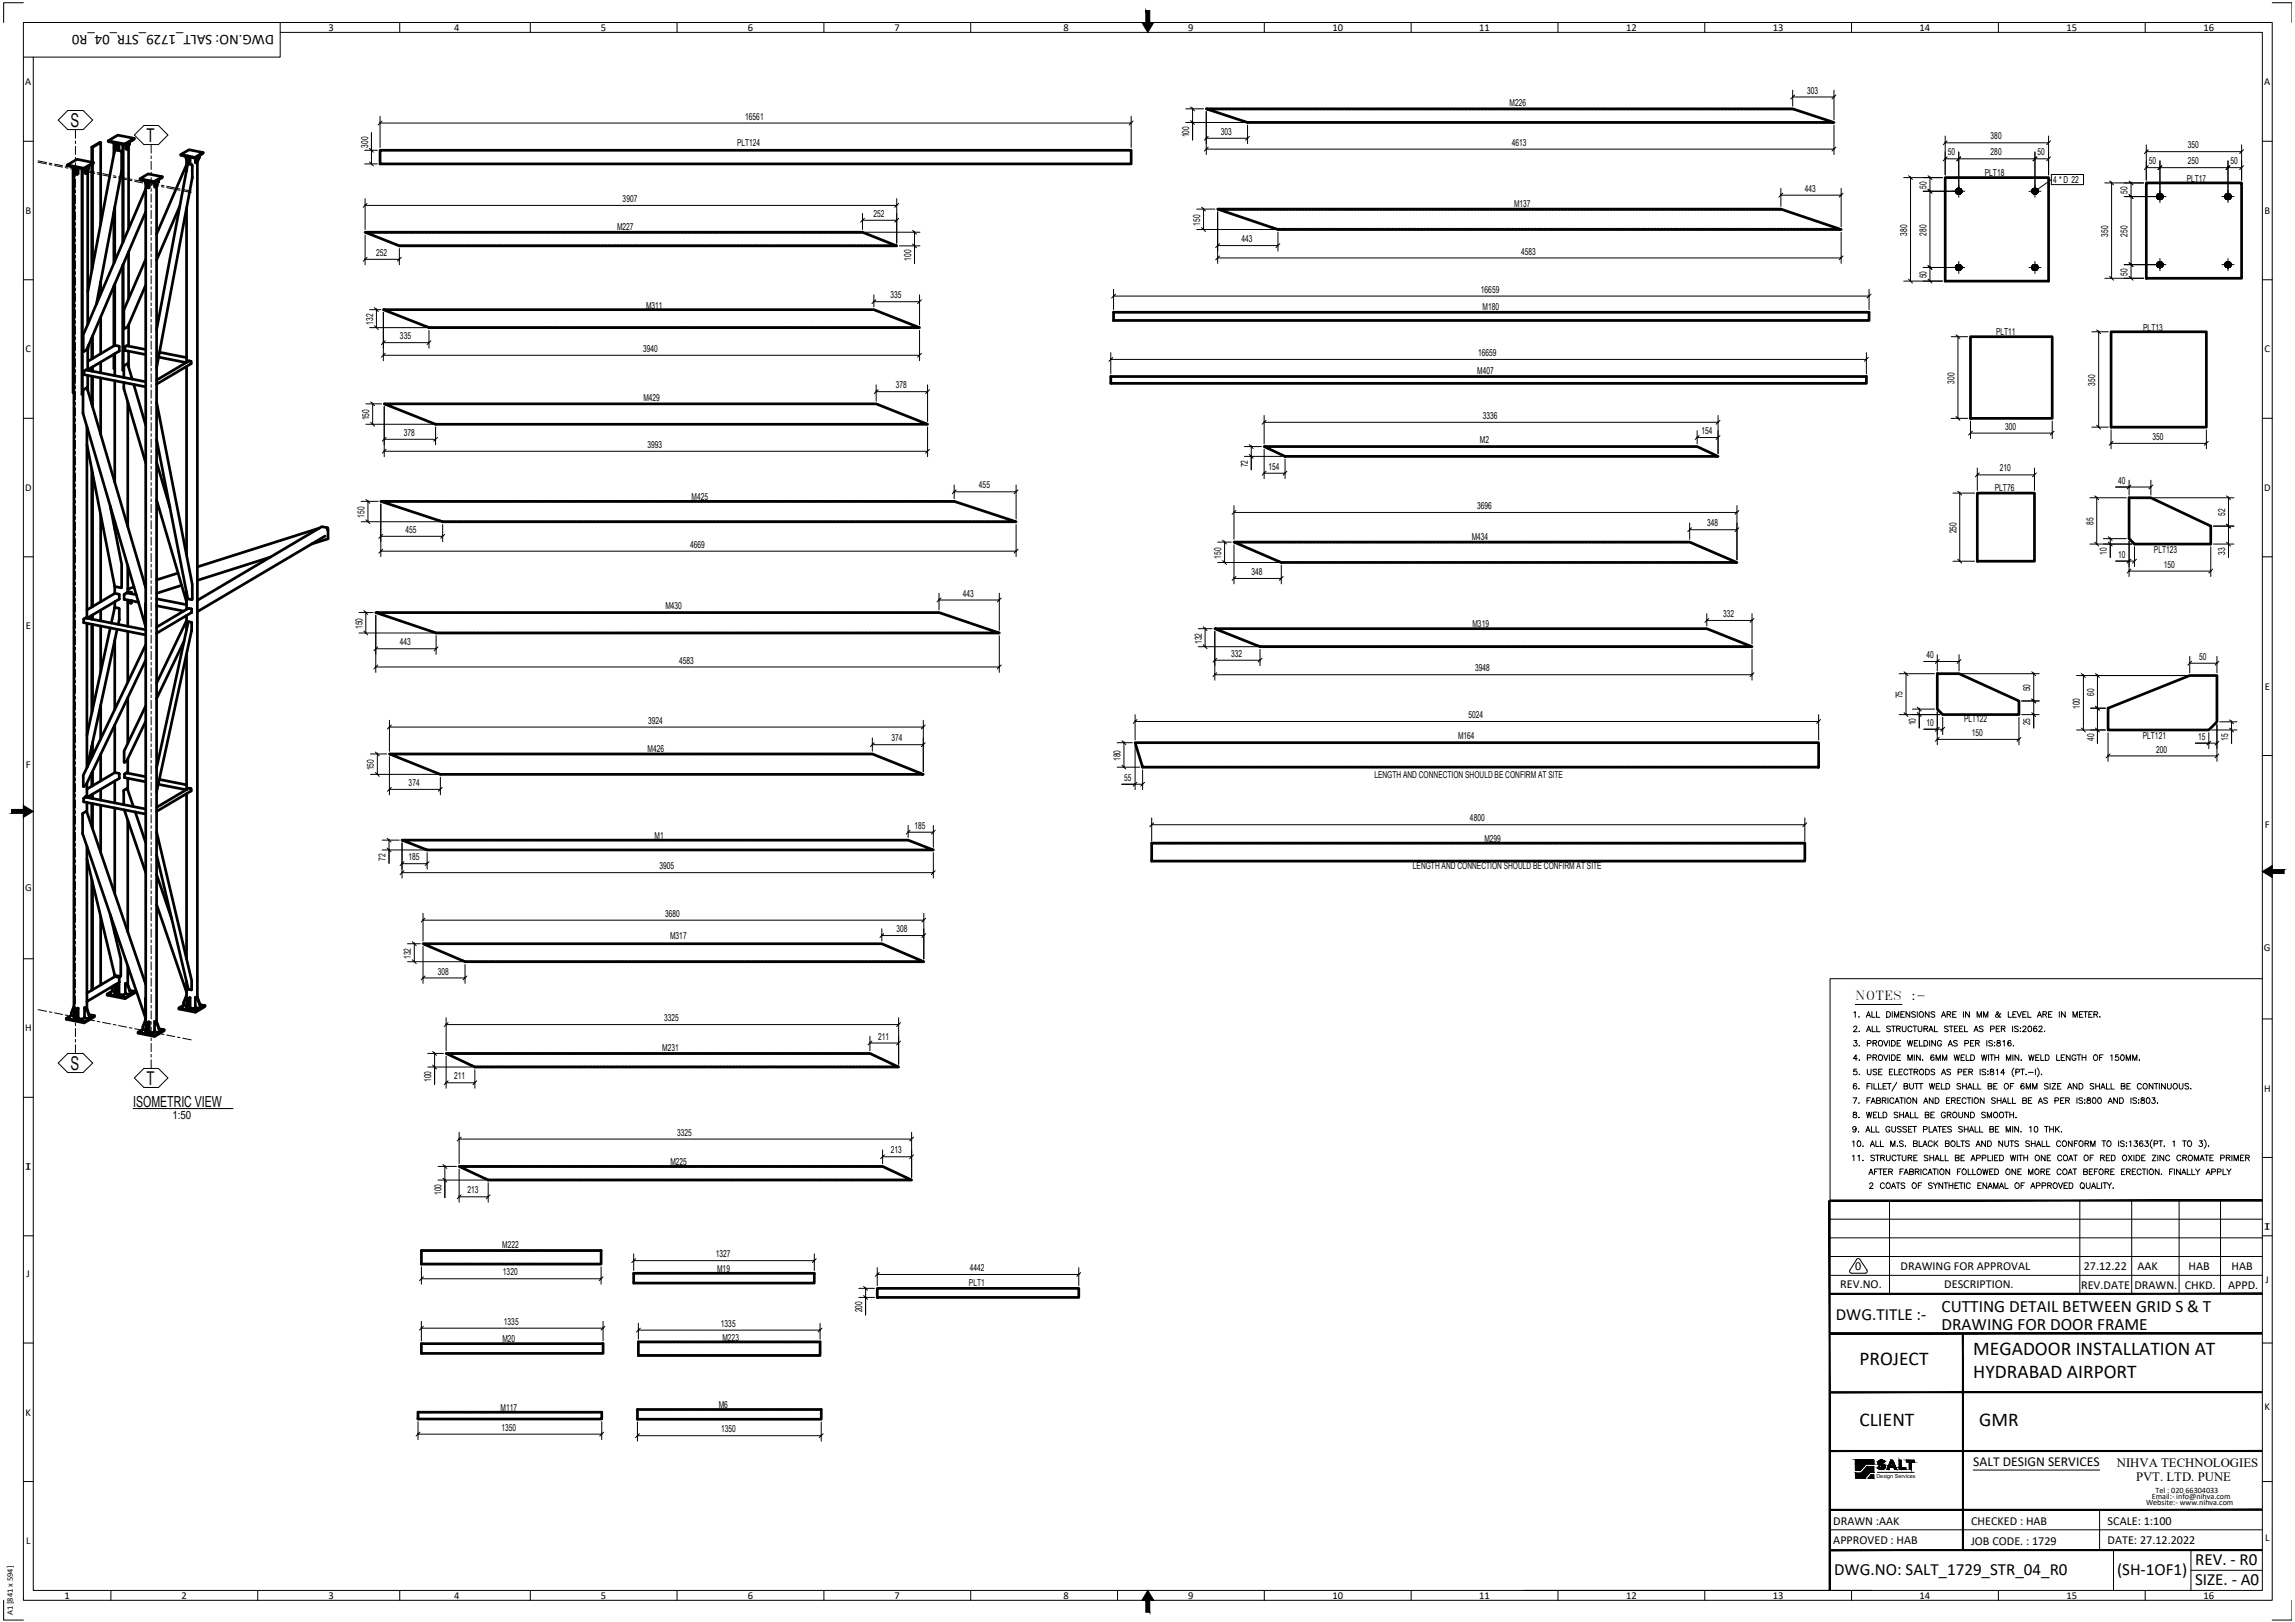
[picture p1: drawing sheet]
<svg xmlns="http://www.w3.org/2000/svg" width="841mm" height="594mm" viewBox="0 0 841 594" stroke-linecap="round" stroke-linejoin="round" font-family="sans-serif">
<defs><g id="words">
<g font-size="7.1">
<text x="723.1" y="496.3">MEGADOOR INSTALLATION AT</text>
<text x="681.4" y="499.9">PROJECT</text>
<text x="723.1" y="504.6">HYDRABAD AIRPORT</text>
<text x="681.4" y="522.4">CLIENT</text>
<text x="725.3" y="522.4">GMR</text>
</g>
<g font-size="7">
<text x="25.8" y="46.5">S</text>
<text x="53.7" y="52">T</text>
<text x="25.8" y="391.8">S</text>
<text x="53.7" y="397.3">T</text>
</g>
<g font-size="6.4">
<text x="711.5" y="480.6">CUTTING DETAIL BETWEEN GRID S &amp; T</text>
<text x="711.5" y="487">DRAWING FOR DOOR FRAME</text>
</g>
<g font-size="6.2">
<text x="672.7" y="483.3">DWG.TITLE :-</text>
<text x="804.4" y="573.3">REV. - R0</text>
<text x="672.1" y="577">DWG.NO: SALT_1729_STR_04_R0</text>
<text x="775.8" y="577">(SH-1OF1)</text>
<text x="804.4" y="580.7">SIZE. - A0</text>
</g>
<text font-size="5.6" x="48.8" y="405.3">ISOMETRIC VIEW</text>
<text font-size="5.4" x="100.4" y="12.9" transform="rotate(180 100.4 12.9)">DWG.NO: SALT_1729_STR_04_R0</text>
<g font-size="5.3">
<text x="678" y="410.6">8. WELD SHALL BE GROUND SMOOTH.</text>
<text x="678" y="426.5">11. STRUCTURE SHALL BE APPLIED WITH ONE COAT OF RED OXIDE ZINC CROMATE PRIMER</text>
<text x="684" y="436.7">2 COATS OF SYNTHETIC ENAMAL OF APPROVED QUALITY.</text>
</g>
<text font-size="5" x="723.1" y="537.1">SALT DESIGN SERVICES</text>
<text font-size="4.9" x="678.4" y="389.5">4. PROVIDE MIN. 6MM WELD WITH MIN. WELD LENGTH OF 150MM.</text>
<g font-size="4.7">
<text x="775.7" y="537.3">NIHVA TECHNOLOGIES</text>
<text x="782.8" y="542.6">PVT. LTD. PUNE</text>
</g>
<g font-size="4.5">
<text x="679.9" y="366.2">NOTES</text>
<text x="700.3" y="366.2">:-</text>
<text x="679.9" y="465.3">0</text>
<text x="696.5" y="465.3">DRAWING FOR APPROVAL</text>
<text x="763.6" y="465.3">27.12.22</text>
<text x="783.3" y="465.3">AAK</text>
<text x="802" y="465.3">HAB</text>
<text x="817.8" y="465.3">HAB</text>
<text x="674.4" y="471.9">REV.NO.</text>
<text x="712.5" y="471.9">DESCRIPTION.</text>
<text x="762.6" y="471.9">REV.DATE</text>
<text x="782.2" y="471.9">DRAWN.</text>
<text x="800.6" y="471.9">CHKD.</text>
<text x="816.5" y="471.9">APPD.</text>
<text x="671.8" y="558.4">DRAWN :AAK</text>
<text x="722.3" y="558.4">CHECKED : HAB</text>
<text x="772.4" y="558.4">SCALE: 1:100</text>
<text x="671.8" y="565.6">APPROVED : HAB</text>
<text x="722.3" y="565.9">JOB CODE. : 1729</text>
<text x="772.4" y="565.6">DATE: 27.12.2022</text>
</g>
<text font-size="4.2" x="63.2" y="409.8">1:50</text>
<g font-size="3.9">
<text x="120.4" y="11.3">3</text>
<text x="166.4" y="11.3">4</text>
<text x="220.2" y="11.2">5</text>
<text x="274" y="11.3">6</text>
<text x="327.9" y="11.2">7</text>
<text x="389.8" y="11.3">8</text>
<text x="435.4" y="11.3">9</text>
<text x="488.3" y="11.3">10</text>
<text x="542.1" y="11.3">11</text>
<text x="595.9" y="11.3">12</text>
<text x="649.7" y="11.3">13</text>
<text x="703.5" y="11.3">14</text>
<text x="757.3" y="11.2">15</text>
<text x="807.4" y="11.3">16</text>
<text x="9.2" y="31.2">A</text>
<text x="829.8" y="31.2">A</text>
<text x="9.3" y="78.3">B</text>
<text x="829.8" y="78.3">B</text>
<text x="9.3" y="129.1">C</text>
<text x="829.8" y="129.1">C</text>
<text x="9.2" y="179.8">D</text>
<text x="829.7" y="179.8">D</text>
<text x="9.4" y="230.5">E</text>
<text x="829.9" y="252.6">E</text>
<text x="9.5" y="281.3">F</text>
<text x="830" y="303.3">F</text>
<text x="9.2" y="326.3">G</text>
<text x="829.6" y="348.3">G</text>
<text x="9.2" y="377.7">H</text>
<text x="829.7" y="399.8">H</text>
<text x="9.4" y="428.5">T</text>
<text x="11.3" y="426.1" transform="rotate(180 11.3 426.1)">T</text>
<text x="831.8" y="448.1" transform="rotate(180 831.8 448.1)">T</text>
<text x="829.9" y="450.5">T</text>
<text x="9.8" y="467.7">J</text>
<text x="830.3" y="469.8">J</text>
<text x="9.4" y="518.5">K</text>
<text x="829.9" y="516.4">K</text>
<text x="9.6" y="565.6">L</text>
<text x="830.1" y="564.6">L</text>
<text x="23.6" y="585.6">1</text>
<text x="66.6" y="585.6">2</text>
<text x="120.4" y="585.6">3</text>
<text x="166.4" y="585.6">4</text>
<text x="220.2" y="585.5">5</text>
<text x="274" y="585.6">6</text>
<text x="327.9" y="585.5">7</text>
<text x="389.8" y="585.6">8</text>
<text x="435.4" y="585.5">9</text>
<text x="488.3" y="585.6">10</text>
<text x="542.1" y="585.6">11</text>
<text x="595.9" y="585.6">12</text>
<text x="649.7" y="585.6">13</text>
<text x="703.5" y="585.6">14</text>
<text x="757.3" y="585.5">15</text>
<text x="807.4" y="585.6">16</text>
</g>
<g font-size="3.5">
<text x="662.2" y="34.3">303</text>
<text x="553.2" y="38.9">M226</text>
<text x="273.1" y="43.8">16561</text>
<text x="270.1" y="53.5">PLT124</text>
<text x="435.8" y="50.3" transform="rotate(-90 435.8 50.3)">100</text>
<text x="447.3" y="49.4">303</text>
<text x="554" y="53.4">4613</text>
<text x="729.5" y="51.1">380</text>
<text x="134.9" y="54.1" transform="rotate(-90 134.9 54.1)">300</text>
<text x="713.8" y="56.9">50</text>
<text x="729.5" y="56.9">280</text>
<text x="746.7" y="56.9">50</text>
<text x="801.7" y="54.3">350</text>
<text x="727.4" y="64.4">PLT18</text>
<text x="787.5" y="60.2">50</text>
<text x="801.7" y="60.2">250</text>
<text x="817.4" y="60.2">50</text>
<text x="661.4" y="70.2">443</text>
<text x="706" y="69.1" transform="rotate(-90 706 69.1)">50</text>
<text x="752.3" y="67">4 * D 22</text>
<text x="779.7" y="71" transform="rotate(-90 779.7 71)">50</text>
<text x="801.3" y="66.7">PLT17</text>
<text x="228.2" y="74">3907</text>
<text x="554.8" y="76">M137</text>
<text x="320.1" y="79.4">252</text>
<text x="439.8" y="82.6" transform="rotate(-90 439.8 82.6)">150</text>
<text x="226.1" y="84.4">M227</text>
<text x="455" y="88.7">443</text>
<text x="698.9" y="86.3" transform="rotate(-90 698.9 86.3)">380</text>
<text x="706" y="86.3" transform="rotate(-90 706 86.3)">280</text>
<text x="772.6" y="86.7" transform="rotate(-90 772.6 86.7)">350</text>
<text x="779.7" y="86.7" transform="rotate(-90 779.7 86.7)">250</text>
<text x="137.8" y="93.7">252</text>
<text x="333.9" y="95.5" transform="rotate(-90 333.9 95.5)">100</text>
<text x="557.4" y="93.2">4583</text>
<text x="706" y="102" transform="rotate(-90 706 102)">50</text>
<text x="779.7" y="100.9" transform="rotate(-90 779.7 100.9)">50</text>
<text x="542.7" y="107.2">16659</text>
<text x="236.7" y="113.2">M311</text>
<text x="326.3" y="109.2">335</text>
<text x="543.3" y="113.5">M180</text>
<text x="136.7" y="119" transform="rotate(-90 136.7 119)">132</text>
<text x="146.6" y="124.3">335</text>
<text x="731.5" y="122.5">PLT11</text>
<text x="785.4" y="121.1">PLT13</text>
<text x="235.7" y="128.9">3940</text>
<text x="541.7" y="130.4">16659</text>
<text x="541.4" y="137">M407</text>
<text x="328.2" y="142.2">378</text>
<text x="716.3" y="140.6" transform="rotate(-90 716.3 140.6)">300</text>
<text x="767.8" y="141.3" transform="rotate(-90 767.8 141.3)">350</text>
<text x="235.8" y="147">M429</text>
<text x="135.3" y="153.9" transform="rotate(-90 135.3 153.9)">150</text>
<text x="543.4" y="153.4">3336</text>
<text x="147.9" y="159.6">378</text>
<text x="623.5" y="159">154</text>
<text x="734.8" y="157.4">300</text>
<text x="788.8" y="161.1">350</text>
<text x="237.3" y="164">3993</text>
<text x="542.3" y="162.2">M2</text>
<text x="457.3" y="171.1" transform="rotate(-90 457.3 171.1)">72</text>
<text x="464.8" y="172.1">154</text>
<text x="732.8" y="172.7">210</text>
<text x="358.8" y="178.9">455</text>
<text x="731" y="179.9">PLT76</text>
<text x="776.2" y="177.1">40</text>
<text x="253.4" y="183.1">M425</text>
<text x="133.6" y="189.6" transform="rotate(-90 133.6 189.6)">150</text>
<text x="541.3" y="186.4">3696</text>
<text x="815.4" y="189" transform="rotate(-90 815.4 189)">52</text>
<text x="148.6" y="195.2">455</text>
<text x="539.3" y="197.9">M434</text>
<text x="625.6" y="192.8">348</text>
<text x="716.9" y="195.4" transform="rotate(-90 716.9 195.4)">250</text>
<text x="767.1" y="192.3" transform="rotate(-90 767.1 192.3)">85</text>
<text x="252.9" y="200.6">4669</text>
<text x="772.1" y="203.2" transform="rotate(-90 772.1 203.2)">10</text>
<text x="789.3" y="202.5">PLT123</text>
<text x="815.4" y="203.2" transform="rotate(-90 815.4 203.2)">33</text>
<text x="447.5" y="204.6" transform="rotate(-90 447.5 204.6)">150</text>
<text x="776.2" y="204.3">10</text>
<text x="792.9" y="207.9">150</text>
<text x="458.6" y="210.6">348</text>
<text x="352.9" y="218.5">443</text>
<text x="243.8" y="223.2">M430</text>
<text x="631.5" y="226">332</text>
<text x="132.8" y="230.4" transform="rotate(-90 132.8 230.4)">150</text>
<text x="539.6" y="229.6">M319</text>
<text x="146.5" y="236.4">443</text>
<text x="440.4" y="235.8" transform="rotate(-90 440.4 235.8)">132</text>
<text x="248.9" y="243">4583</text>
<text x="451.2" y="240.6">332</text>
<text x="540.6" y="245.9">3948</text>
<text x="706" y="241">40</text>
<text x="805.9" y="241.7">50</text>
<text x="697.2" y="255.8" transform="rotate(-90 697.2 255.8)">75</text>
<text x="744" y="253.3" transform="rotate(-90 744 253.3)">50</text>
<text x="767.4" y="254.9" transform="rotate(-90 767.4 254.9)">60</text>
<text x="538.2" y="263">5024</text>
<text x="762.2" y="259.7" transform="rotate(-90 762.2 259.7)">100</text>
<text x="237.5" y="265.1">3924</text>
<text x="702.1" y="265.7" transform="rotate(-90 702.1 265.7)">10</text>
<text x="706" y="265.8">10</text>
<text x="719.8" y="264.5">PLT122</text>
<text x="722.6" y="269.6">150</text>
<text x="744" y="265.7" transform="rotate(-90 744 265.7)">25</text>
<text x="237.3" y="275.3">M426</text>
<text x="326.7" y="271.5">374</text>
<text x="534.3" y="270.7">M164</text>
<text x="767.4" y="271.3" transform="rotate(-90 767.4 271.3)">40</text>
<text x="785.3" y="270.6">PLT121</text>
<text x="790.2" y="275.6">200</text>
<text x="805.5" y="270.9">15</text>
<text x="816.5" y="271.3" transform="rotate(-90 816.5 271.3)">15</text>
<text x="410.6" y="278.8" transform="rotate(-90 410.6 278.8)">180</text>
<text x="137" y="282.2" transform="rotate(-90 137 282.2)">150</text>
<text x="149.8" y="287.9">374</text>
<text x="412" y="286">55</text>
<text x="503.6" y="284.8">LENGTH AND CONNECTION SHOULD BE CONFIRM AT SITE</text>
<text x="335.2" y="303.6">185</text>
<text x="538.7" y="300.8">4800</text>
<text x="239.9" y="307.3">M1</text>
<text x="544" y="308.5">M299</text>
<text x="141.3" y="315.3" transform="rotate(-90 141.3 315.3)">72</text>
<text x="149.6" y="315.1">185</text>
<text x="241.6" y="318.4">3905</text>
<text x="517.8" y="318.4">LENGTH AND CONNECTION SHOULD BE CONFIRM AT SITE</text>
<text x="243.8" y="335.8">3680</text>
<text x="328.6" y="341.4">308</text>
<text x="245.6" y="344">M317</text>
<text x="150.6" y="351.2" transform="rotate(-90 150.6 351.2)">132</text>
<text x="160.4" y="356.9">308</text>
<text x="243.4" y="374">3325</text>
<text x="321.8" y="380.8">211</text>
<text x="242.7" y="384.9">M231</text>
<text x="166.5" y="395.3">211</text>
<text x="158" y="396.3" transform="rotate(-90 158 396.3)">100</text>
<text x="248.1" y="416">3325</text>
<text x="326.5" y="422.4">213</text>
<text x="245.7" y="426.6">M225</text>
<text x="161.8" y="437.7" transform="rotate(-90 161.8 437.7)">100</text>
<text x="171.3" y="437.1">213</text>
<text x="184" y="457.2">M222</text>
<text x="262.3" y="460.5">1327</text>
<text x="184.3" y="467.1">1320</text>
<text x="262.8" y="465.8">M19</text>
<text x="355.4" y="465.5">4442</text>
<text x="355.1" y="471">PLT1</text>
<text x="184.7" y="485.2">1335</text>
<text x="264.2" y="485.9">1335</text>
<text x="316" y="480.7" transform="rotate(-90 316 480.7)">200</text>
<text x="184.1" y="491.5">M20</text>
<text x="264.8" y="491.2">M223</text>
<text x="263.4" y="515.7">M6</text>
<text x="183.4" y="516.6">M117</text>
<text x="183.8" y="524">1350</text>
<text x="264.2" y="524.6">1350</text>
</g>
<text font-size="3.1" x="4.7" y="591.6" transform="rotate(-90 4.7 591.6)">A1 [841 x 594]</text>
<g font-size="3">
<text x="786.4" y="551.3">Website:- www.nihva.com</text>
<text x="788.5" y="549">Email:- info@nihva.com</text>
<text x="789.9" y="546.7">Tel : 020 66304033</text>
</g>
<text font-size="2" x="687.6" y="541.3">Design Services</text>
</g></defs>
<!-- layer: Grid -->
<g fill="none" stroke="#000" stroke-width=".37">
<path d="M13.9 59.4l3.2 .6M13.9 58.9l3.2 .6M18 59.7l1 .2M21.3 44l3.5-3.5h5.7l3.5 3.5-3.5 3.5h-5.7zM27.6 47.5v3.1M27.6 51.6v1M27.6 53.6v3M27.6 57.6v1M27.6 59.6v3M49.2 49.5l3.5-3.5h5.4l3.4 3.5-3.4 3.4h-5.4zM55.4 52.9v3.2M55.4 57.1v1"/>
<path d="M55.4 59.1v3M18 60.2l1 .2M20 60.6l2.9 .6M20 60.1l2.9 .6M23.9 61.4l1 .2M23.9 60.9l1 .2M25.9 61.8l2.9 .6M25.9 61.3l2.9 .6M27.6 63.6v1M27.6 65.6v3M27.6 69.6v1M27.6 71.6v3"/>
<path d="M27.6 75.6v.9M27.6 77.6v2.9M29.8 62.6l1 .1M29.8 62l1 .2M31.7 62.9l3 .6M31.7 62.4l3 .6M35.6 63.7l1 .2M35.6 63.2l1 .2M37.6 64.1l2.9 .6M37.6 63.6l2.9 .6M41.5 64.9l1 .2M41.5 64.4l1 .2"/>
<path d="M43.5 65.3l2.9 .5M43.5 64.8l2.9 .5M47.4 66l1 .2M47.4 65.5l1 .2M49.4 66.4l2.9 .6M49.4 65.9l2.9 .6M53.3 67.2l1 .2M53.3 66.7l1 .2M55.2 67.6l3 .6M55.2 67.1l3 .6M55.4 63.1v1M55.4 65.1v3"/>
<path d="M55.4 69.1v1M55.4 71.1v2.9M55.4 75v1.1M55.4 77.1v2.9M59.1 68.4l1 .1M59.1 67.8l1 .2M61.1 68.7l2.9 .6M61.1 68.2l2.9 .6M65 69.5l1 .2M65 69l1 .2M67 69.9l3.1 .6M67 69.4l3.1 .6"/>
<path d="M27.6 81.5v1M27.6 83.5v3M27.6 87.5v1M27.6 89.5v3M27.6 93.5v1M27.6 95.5v3M27.6 99.5v1M55.4 81v1M55.4 83v3M55.4 87v1M55.4 89v3M55.4 93v1"/>
<path d="M55.4 95v3M55.4 99v1M27.6 101.5v3M27.6 105.5v1M27.6 107.5v3M27.6 111.4v1M27.6 113.5v2.9M27.6 117.4v1M27.6 119.4v3M55.4 101v3M55.4 105v1M55.4 107v2.9"/>
<path d="M55.4 110.9v1.1M55.4 113v2.9M55.4 116.9v1M55.4 118.9v3M27.6 123.4v1M27.6 125.4v3M27.6 129.4v1M27.6 131.4v3M27.6 135.4v1M27.6 137.4v3M55.4 122.9v1M55.4 124.9v3"/>
<path d="M55.4 128.9v1M55.4 130.9v3M55.4 134.9v1M55.4 136.9v3M27.6 141.4v1M27.6 143.4v3M27.6 147.3v1M27.6 149.3v3M27.6 153.3v1M27.6 155.3v3M27.6 159.3v1M55.4 140.9v1"/>
<path d="M55.4 142.9v2.9M55.4 146.8v1M55.4 148.9v2.9M55.4 152.8v1M55.4 154.8v3M55.4 158.8v1M27.6 161.3v3M27.6 165.3v1M27.6 167.3v3M27.6 171.3v1M27.6 173.3v3M27.6 177.3v1"/>
<path d="M27.6 179.3v3M55.4 160.8v3M55.4 164.8v1M55.4 166.8v3M55.4 170.8v1M55.4 172.8v3M55.4 176.8v1M55.4 178.8v2.9M27.6 183.2v1M27.6 185.2v3M27.6 189.2v1M27.6 191.2v3"/>
<path d="M27.6 195.2v1M27.6 197.2v3M55.4 182.7v1M55.4 184.7v3M55.4 188.7v1M55.4 190.7v3M55.4 194.7v1M55.4 196.7v3M27.6 201.2v1M27.6 203.2v3M27.6 207.2v1M27.6 209.2v3"/>
<path d="M27.6 213.2v1M27.6 215.2v3M27.6 219.1v1M55.4 200.7v1M55.4 202.7v3M55.4 206.7v1M55.4 208.7v3M55.4 212.7v1M55.4 214.7v2.9M55.4 218.6v1M27.6 221.1v3M27.6 225.1v1"/>
<path d="M27.6 227.1v3M27.6 231.1v1M27.6 233.1v3M27.6 237.1v1M27.6 239.1v3M55.4 220.6v3M55.4 224.6v1M55.4 226.6v3M55.4 230.6v1M55.4 232.6v3M55.4 236.6v1M55.4 238.6v3"/>
<path d="M27.6 243.1v1M27.6 245.1v3M27.6 249.1v1M27.6 251.1v2.9M27.6 255v1M27.6 257v3M55.4 242.6v1M55.4 244.6v3M55.4 248.6v1M55.4 250.6v2.9M55.4 254.5v1M55.4 256.5v3"/>
<path d="M27.6 261v1M27.6 263v3M27.6 267v1M27.6 269v3M27.6 273v1M27.6 275v3M27.6 279v1M55.4 260.5v1M55.4 262.5v3M55.4 266.5v1M55.4 268.5v3M55.4 272.5v1"/>
<path d="M55.4 274.5v3M55.4 278.5v1M27.6 281v3M27.6 285v1M27.6 287v2.9M27.6 290.9v1M27.6 292.9v3M27.6 296.9v1M27.6 298.9v3M55.4 280.5v2.9M55.4 284.5v1M55.4 286.5v2.9"/>
<path d="M55.4 290.4v1M55.4 292.4v3M55.4 296.4v1M55.4 298.4v3M27.6 302.9v1M27.6 304.9v3M27.6 308.9v1M27.6 310.9v3M27.6 314.9v1M27.6 316.9v3M55.4 302.4v1M55.4 304.4v3"/>
<path d="M55.4 308.4v1M55.4 310.4v3M55.4 314.4v1M55.4 316.4v2.9M27.6 320.9v1M27.6 322.9v2.9M27.6 326.8v1M27.6 328.8v3M27.6 332.8v1M27.6 334.8v3M27.6 338.8v1M55.4 320.4v1"/>
<path d="M55.4 322.4v2.9M55.4 326.3v1M55.4 328.3v3M55.4 332.3v1M55.4 334.3v3M55.4 338.3v1M27.6 340.8v3M27.6 344.8v1M27.6 346.8v3M27.6 350.8v1M27.6 352.8v3M27.6 356.8v.9"/>
<path d="M27.6 358.8v2.9M55.4 340.3v3M55.4 344.3v1M55.4 346.3v3M55.4 350.3v1M55.4 352.3v2.9M55.4 356.2v1.1M55.4 358.3v2.9M13.9 369.8l3.2 .6M18 370.6l1 .2M20 371l2.9 .6M23.9 371.8l1 .1"/>
<path d="M25.9 372.1l2.9 .6M27.6 362.7v1M27.6 364.7v3M27.6 368.7v1M27.6 370.7v3M27.6 374.7v1M27.6 376.7v3M29.8 372.9l1 .2M31.7 373.3l3 .6M35.6 374.1l1 .2M37.6 374.5l2.9 .5M41.5 375.2l1 .2"/>
<path d="M43.5 375.6l2.9 .6M47.4 376.4l1 .2M49.4 376.8l2.9 .6M53.3 377.6l1 .1M55.2 377.9l3 .6M55.4 362.2v1M55.4 364.2v3M55.4 368.2v1M55.4 370.2v3M55.4 374.2v1M55.4 376.2v3M59.1 378.7l1 .2"/>
<path d="M61.1 379.1l2.9 .6M65 379.9l1 .2M21.3 389.3l3.5-3.4h5.7l3.5 3.4-3.5 3.5h-5.7zM27.6 380.7v1M27.6 382.7v3.2M49.2 394.8l3.5-3.5h5.4l3.4 3.5-3.4 3.5h-5.4zM55.4 380.2v1M55.4 382.2v3M55.4 386.2v1M55.4 388.2v3.1M67 380.3l3.1 .6"/>
</g>
<!-- layer: Bolt -->
<g fill="none" stroke="#000" stroke-width=".37">
<path d="M715.6 70h4.4M717.8 67.8v4.4M743.5 70h4.4M745.7 67.8v4.4M789.3 72h4.4M791.5 69.8v4.4M814.3 72h4.4M816.5 69.8v4.4M715.6 98h4.4M717.8 95.8v4.4M743.5 98h4.4M745.7 95.8v4.4"/>
<path d="M789.3 96.9h4.4M791.5 94.7v4.4M814.3 96.9h4.4M816.5 94.7v4.4M25.4 372.8l.1 .1M25.4 372.8h.1M25.5 372.8h-.1M25.5 372.9h.3M25.5 372.8h.3M25.7 372.8h.1M25.8 372.8h.1M25.9 372.8h.1"/>
<path d="M25.9 372.8l-.1 .1M30.3 373.8h.3M30.3 373.7v.1M30.3 373.7h.4M30.4 373.7h.2M30.7 373.7v.1M33.1 372.1v.1M33.1 372.2h.4M33.3 372.1h.1M33.4 372.1h-.3M33.4 372.1h.1M33.5 372.1h.1"/>
<path d="M40.4 364h.1M40.7 364l-.1 .1M40.7 363.9h-.3M40.7 363.9h.1M40.8 363.9v.1M40.8 364h.1M40.8 364h-.4M45.2 364.9l.1 .1M45.2 364.9h.1M45.3 365h.1M45.3 364.9h.4M45.3 365h.3"/>
<path d="M45.4 364.9h-.2M45.7 365h-.2M45.7 364.9h.1M45.7 364.9v.1M48 363.2h.5M48 363.3h.1M48 363.2v.1M48.1 363.3h.1M48.1 363.3h.3M48.3 363.3v.1M48.5 363.2v.1M48.5 363.3h-.1"/>
<path d="M51.8 377.9v.1M51.8 377.9h.1M51.8 378h.1M52 377.8l.1 .1M52.1 377.9h-.3M52.1 377.9h.1M52.2 377.9h.1M52.2 377.9l-.3 .1M56.1 378.7v.1M56.1 378.7h.1M56.1 378.7h.4M56.1 378.8h.1"/>
<path d="M56.5 378.7v.1M56.5 378.8h-.3M56.5 378.8h.1M58.6 377.3h.4M58.6 377.3h.1M58.6 377.2h.1M58.6 377.3h.3M58.7 377.3v.1M58.9 377.3l-.1 .1M59 377.3h.1M59 377.3h-.1M66.7 369v.1"/>
<path d="M66.7 369.1h.3M66.8 369h-.1M66.8 369h.1M66.8 369h.3M67 369.1h.1M67.1 369h.1M67.2 369.1h-.1M71.1 369.9v.1M71.1 370h.3M71.2 370h.1M71.5 369.9h-.4M71.5 369.9h.1"/>
<path d="M73.5 368.4l.1 .1M74 368.4h-.5M74 368.4h.1M74 368.4l-.4 .1"/>
</g>
<!-- layer: Part -->
<g fill="none" stroke="#000" stroke-width=".99">
<path d="M442 39.9h214.9l15.2 5h-214.9zM33.6 53.9l3.3-1.7-3 1.8zM33.6 53.9v5.5M33.9 54v5.5M34.2 59.5l-6-1.2-3.5 2.1v.3l6.1 1.2M36.9 52.2v29.8M39.7 51.6l6 1.2 3.5-2.1v.3l-3.5 2.1v-.3M41.6 52.2l.1 .3M41.7 52.3v4.1M41.9 52.3v3.4M42.1 52.3v2.6M42.6 53.2h.2"/>
<path d="M43.6 52.6v2.2l-.3 .2-.7-1.8v-.8l.7 2.6M45 52.9v35.9M45.1 52.9v35.6M47.1 53.5v30.3M47.4 52.8l-.9 1.9-.4-.1v-1.8M47.4 52.1l.1 .6-1 2M47.5 52v.7M49.2 50.7l-6-1.2-3.5 2.1v.3l6 1.2M66.3 56.6l5.1 1 3-1.7v.3l-3 1.7v-.3M67.9 57.2l.5 1.3M68.4 57.3l-.1 5.4M68.8 58.2h.1"/>
<path d="M69.7 57.6v2.2l-.4 .1-.5-2.5 .6 2.6M72.3 59.2v306.1M72.9 57.8l-.9 1.9-.4-.1v-1.7M73 57.8v-.8v.8l-1 1.9M74.4 55.9l-5.1-1.1-3 1.8v.3l5.1 1M139.3 55h275.2v5h-275.2zM24.7 60.4l6.1 1.2 3.4-2.1v.3l-3.4 2.1v-.3M26.7 61.1l.1 .3M26.8 61.1l.1 82.7M26.9 61.2v82.6l.2-.1M27.1 61.2v311.5l.4 .1M27.6 62l.2 .1"/>
<path d="M28.7 61.5v2.1l-.4 .2-.7-1.8v-.7l.7 2.5M30 61.8l.2 82.6M30.2 61.8v82.6l.2-.1M32.2 62.4v56.4M32.4 61.6l-.9 1.9h-.4v-1.8M32.4 60.9l.1 .7-1 1.9M32.5 60.9v.7M33.6 60.2v39.1M33.9 60.1v37.7M41.7 77.6v18.8M41.9 76.8v19.3M42.1 76v19.7"/>
<path d="M51.3 65.5l5.2 1 3-1.8v.3l-3 1.8v-.3M52.9 66.1l.5 1.3M53.4 66.2l.2 311.6M53.4 69.2l-22.9 53.4v6.2l1.3-.7 21.6-50.5M53.8 67l.2 .1M53.8 66.3h.1M54.7 66.4v2.3l-.2 .1-.7-1.8v-.7l.7 2.5M57.4 68.1v306.1M57.9 66.7l-.8 1.9-.5-.1v-1.8M58 66.6v-.7v.7l-.9 2M59.5 64.7l-5.2-1-3 1.8v.3l5.2 1M65.9 75.5l-8.5 19.7"/>
<path d="M68.3 60.3l-10.9 25.5M68.4 60.3v.3M68.4 76.3v56.4M446.2 76.6h206.4l22.1 7.5h-206.4zM712.8 65.1h37.9v37.9h-37.9zM786.5 67h35v34.9h-35zM45 97.2v38.4l.4-.1M45.1 96.9v38.7M47.1 92.2v17.3M53.4 95l-8 18.4v7.1l1.4-.8M133.8 85.1h182.3l12.5 5h-182.3zM32.2 107l9.8-52 2.5 .3 .1 7.4-9.3 48.7"/>
<path d="M36.9 103.2v4.5M36.9 116.1v13.4M41.7 104.8v21.9M41.9 104.5v22.1M42.1 104.1v22.4M46.8 119.6v.1M47.1 118.9v7.9M53.4 104.4l-6.6 15.2M140.5 113.4h179.7l16.8 6.6h-179.8zM408.1 114.4h276.8v3h-276.8zM408.1 117.4h.1M31.5 135.5l-.7 .4v1.3l22.6 4.5"/>
<path d="M31.5 135.5h.1M31.5 135.5l21.9 4.3M32.2 127.2v8.4M32.2 137.5v5.5M32.5 126.4l-.3 1.8M33.6 123.8v7.7M33.6 134.6v1.3M33.6 137.8v10.2M33.9 123.1v8.2M33.9 134.4v1.6M33.9 137.8v11.1M36.9 132.6v4"/>
<path d="M36.9 138.4v20.7M41.7 129.8v5.1h.4M41.9 129.7v5.2M42 126.5l1.7 .3v1.8l-11.5 6.8M42 126.5l-9.8 5.9M42.1 129.6v8M42.1 139.5v37.1M45.4 138.2v-4l.1-.3 1.2-.7 1.7 5.6M46.4 126.6l-.6 .5v1.3l7.6 1.5M46.4 126.6h.1M46.5 126.6l6.9 1.4M47.1 128.6v5.8"/>
<path d="M57.4 120.8l11.3-60.5 .2-.2 1.4 .2 .1 4.9-13 69.5M58.1 130.8l10.1 2M58.4 129l10 2M68.4 134.2v69.1M69.2 132.2l-11.8 7M69.3 132.2l.7 .2v.8l-12.6 7.5M69.3 132.2h-.1M407.1 137.9h276.9v2.5h-276.9zM722.1 123.3h30v29.9h-30zM773.6 121.5h34.9v34.9h-34.9zM31.9 156.3v70.1l11.8-6.9v-1.8l-1.7-.3M45.4 140.1v2.3l8 27.2"/>
<path d="M46.8 147.2v45.7M49 140.8l4.4 15M57.4 147.3l13 66.5-.1 5.8-1.5-.4-11.4-58.2M140.8 147.9h180.3l18.8 7.5h-180.3zM31.9 162.8l10.1 51.9 2.5 .6 .1-8.7-4.2-21.3M33.6 171.8v50.5M33.9 173.3v48.9M57.4 169.3l4.9 16.6M463.3 163.6h158.6l7.7 3.6h-158.7zM36.9 188.5v31.9M42.1 191v2.8M57.4 183.1l10.9 37.3"/>
<path d="M117 193.4l-44.7 14.2M119.1 196.3l-46.8 27.7M119.9 193.9l.2 .1M120.1 194v3.4l-6 1.9M120.1 194l-.1-.7-2.1-.4-45.6 27M139.6 183.6h210.1l22.7 7.5h-210.2zM452.2 198.6h167l17.3 7.4h-167zM724.6 180.6h21v25h-21zM780.2 182.3h8l22 10.4v6.6h-28l-2-2zM42 217.4l-10.1 6M42.1 214.8v2.6M46.8 216.8l1.3 .1"/>
<path d="M46.8 216.7l1.3 .2M46.8 207.2v10M46.8 219.8v9.6M48 217v.5M48.1 216.9v.6M49.1 215l-2.3 .7M50 217.8l-3.6-.7-.9 .6v1.8l5.2 1M53.4 215.3l-21.6-73.3-1.4 .9v8.6l23 78M53.4 213.7l-.4 .1M57.4 219.3l11 2.2M65.3 209.9l-7.9 2.5M66.6 214.4l-9.2 2.9"/>
<path d="M68.3 219.8l.1 .7M68.3 216.8l.1 6.4M99.1 204.1l-26.8 8.5M30.7 228v-1.3l.6-.4 22.1 4.4M30.7 228h.1M30.7 228.1l22.7 4.4M31.9 228.3v52.8M33.6 225.4v1.4M33.6 228.6v32.6M33.9 225.2v1.6M33.9 228.7v31.2M36.9 223.5v3.9"/>
<path d="M36.9 229.3v16.9M40.4 230l-8.5 39.4M40.8 228.2l1.2-5.6 1.6 .2 .1 4-.4 1.9M42.1 220.4v2.2M42.1 234.6v25.2M42.9 230.5l-10.9 50.4M46.8 231.2v18.7M48 220v.9M48.1 220l-.1 .9-1.2-.2M48.6 220.1l-.5 .1M53.4 229.1v.1M53.4 220.8v8.8"/>
<path d="M53.4 221.2h.1M53.4 236.1l-22.8 47.7v4.3l.9-.5 21.9-45.8M57.4 229.7l11.6-6.9 1.2 .3v1.3l-12.8 7.6M57.4 221.9l9.9 1.9M67.5 234.8l-10.1 21.1M68.4 225.4v5.3M68.4 239.5v49.7M68.4 227.3l-11 22.9M137.7 224.4h206.4l22.1 7.4h-206.4zM445.2 230.3h180.3l16.5 6.6h-180.2zM36.9 258.3v12.3M46.8 255.5v16.8"/>
<path d="M53.4 258.5l-7.9 16.5 .1 4.3 .8-.6 7-14.5M709.9 246.7h8l22 10v5h-28l-2-2zM772.5 259.4l29.9-12h10v17l-3 3h-36.9zM33.6 273.3v4.2M33.9 272v4.9M36.9 276.3v9.7M42.1 265.5v17.5M46.8 277.9v5.3M142.7 276.1h177l18.6 7.5h-176.9zM416 272h250.5v9h-247.8zM31.9 293.9v3.6M33.6 283.1v4.9"/>
<path d="M33.6 291v1.4M33.6 294.3v8.4M33.9 282.5v5.3M33.9 290.9v1.6M33.9 294.3v9.2M36.9 289.1v4M36.9 294.9v17.3M42 283l1.7 .3v1.8l-11.8 7v-5.3M42 283l-10.1 6M42.1 286.1v8M42.1 295.9v31.4M45.3 294.7l.1-5.1 1.2-.8 2.3 6.6"/>
<path d="M45.5 296.6l7.9 23M46.8 285.1v4.3M49.6 297.4l3.8 11.3M53.4 284.5l-7.1-1.4-.7 .4 .1 1.3 7.7 1.5M53.4 296.3l-22.1-4.3-.6 .4v1.3l22.7 4.5M57.4 281.2l11.6-53.4 1.1 .1 .1 3-12.8 59.2M58 287.3l10.2 2M58.4 285.5l10 2M68.4 290.7v60.5M69.2 288.7l-11.8 7M69.3 288.7l.7 .2v.8l-12.6 7.5M69.3 288.7h-.1"/>
<path d="M31.9 314.6l10.1 42.5 2.1 .5 .2-6.5-3.9-16.1M31.9 310v59.4M46.8 300.4v40.9M57.4 304.7l12.8 54.3-.1 3.6-1.1-.3-11.6-49.2M147.3 307.7h185.5l9.2 3.6h-185.5zM422 308.8h239.4v6.6h-239.4zM33.6 322v40.7M33.9 323.2v39.3M36.9 335.7v25.1M42.1 339.8v2.1M57.4 320.3l5.5 16.3M57.4 331.3l11 32.1"/>
<path d="M42.1 357.2v.5M46.8 353.8v6.7M68.4 359.5l.1 9.5M155 345.7h168.2l15.3 6.5h-168.1zM26.1 371.9l-1.8 1.1v.3l6.6 1.3 3.7-2.2v-.4M27.1 368.5l-1 2.4v1l1 .2M27.5 372.6l.2 .1M28.1 369.5l-.4 4.1M28.7 369.3l-.6 .2-.6 3.1 .2 1 1-.8v-3.5l-.4 .2M30.9 374.3v.3M31 369.1l.8 .1 1 3M31 369.1l.7 .1 1 3v1l-1.5-.3-.2-.4z"/>
<path d="M31.1 372.7l-1 .6-1.5-.3M31.8 369.2h-.1M31.9 363.7l10.2-6 1.6 .3v1.8l-11.8 7M32.6 371.6l2 .4-3.7 2.3-6.6-1.3M32.7 372.2v1M41.1 363l-1.8 1.1v.4l6.5 1.3 3.8-2.3v-.4M41.5 361.1l-.4 1v.9l1 .2M42.1 360.8v3l.4 .1M42.5 363.8h.1M43.1 360.6l-.5 4.2M43.6 360.4l-.5 .2-.6 4.1 1-.4 .1-.4v-3.5l-.4 .3M45.8 365.4v.4"/>
<path d="M45.9 360.2l.8 .1 1.1 3M45.9 360.2l.7 .1 1.1 3.1v.9l-1.5-.3-.3-.3zM46.1 363.9l-1 .5-1.6-.2M46.7 360.3h-.1M47.6 362.7l2 .4-3.8 2.3-6.5-1.3M47.7 363.4v.9M52.3 377l-1.7 1v.4l6.1 1.2 3.5-2.1v-.3M53.4 372.7v.1M53.4 373.5l-1.1 2.6v.9l1.1 .2M53.4 365.4v7.6M53.4 365.7v.1M53.4 360.6l-21.7-63.5-1.4 1v7.3l23.1 67.6"/>
<path d="M53.4 373.5h-.1M53.6 377.7h.1M54.1 374.5l.2 .1-.6 4.1M54.7 374.3l-.6 .2-.5 3.2 .1 1 .9-.6 .1-.3v-3.5l-.4 .3M56.6 374.1l.8 .1 1.1 3M56.6 374.1l.7 .2 1.1 3v.9l-1.5-.3-.3-.3zM56.7 379.2v.4M56.8 377.8l-.8 .5-1.4-.3M57.4 374.2l-.1 .1M58.3 376.8l1.9 .4-3.5 2-6.1-1.2M58.4 377.3v.9M67.3 368.2l-1.7 1v.4l6 1.1 3.5-2v-.4"/>
<path d="M68.4 364.6l-1.1 2.6v1l1.1 .2M68.4 364.6h-.1M68.5 368.8l.2 .1M69.1 365.6l-.4 4.2M69.7 365.4l-.6 .2-.6 3.2 .2 1 1-.9v-3.5l-.4 .3M71.6 365.3h.8l1 3.1M71.6 365.3l.7 .1 1 3v1l-1.4-.3-.3-.4zM71.6 370.4v.3M71.8 368.9l-.9 .5-1.3-.2M72.4 365.3l-.1 .1M73.3 367.9l1.8 .4-3.5 2.1-6-1.2M73.3 368.4v1"/>
<path d="M163.5 385.8h155.3l10.5 5h-155.3zM168.3 427.2h155.1l10.7 5h-155.2zM154.4 458h65.9v5h-65.9zM232.2 466.4h66.2v3.5h-66.2zM321.5 471.9h73.8v3.3h-73.8zM154.4 492.1h66.6v3.6h-66.6zM233.9 491.5h66.6v5l-66.6-.1zM233.9 496.4v.1M153.2 517.2h67.3v2.5h-67.3zM233.6 516.2h67.3v3.6h-67.3z"/>
</g>
<g fill="#000">
<circle cx="68.8" cy="57.4" r=".5"/>
<circle cx="31.3" cy="292" r=".5"/>
<circle cx="418.7" cy="281" r=".5"/>
</g>
<!-- layer: OtherObjectType -->
<path d="M48.8 406h36.6" fill="none" stroke="#000" stroke-width=".37"/>
<!-- layer: Part_H -->
<g fill="none" stroke="#000" stroke-width=".37">
<path d="M443 40.2h.9M444.4 40.2h.7M445.5 40.2h.8M446.7 40.2h.8M447.9 40.2h.8M449.1 40.2h.8M450.3 40.2h.8M451.5 40.2h.8M452.6 40.2h.9M453.8 40.2h.8M455 40.2h.8M455.8 44.4l.4 .2"/>
<path d="M456.2 40.2h.8M456.2 44.5l.1 .1M456.3 44.6h1M456.6 44.7l.5 .1M457.4 40.2h.8M457.6 44.6h.8M458.6 40.2h.8M458.8 44.6h.8M459.8 40.2h.8M460 44.6h.8M461 40.2h.8M461.2 44.6h.8"/>
<path d="M462.2 40.2h.8M462.4 44.6h.8M463.3 40.2h.8M463.6 44.6h.8M464.5 40.2h.8M464.8 44.6h.8M465.7 40.2h.8M466 44.6h.7M466.9 40.2h.8M467.1 44.6h.8M468.1 40.2h.8M468.3 44.6h.8"/>
<path d="M469.3 40.2h.8M469.5 44.6h.8M470.5 40.2h.8M470.7 44.6h.8M471.7 40.2h.7M471.9 44.6h.8M472.8 40.2h.8M473.1 44.6h.8M474 40.2h.8M474.3 44.6h.8M475.2 40.2h.8M475.5 44.6h.8"/>
<path d="M476.4 40.2h.8M476.7 44.6h.7M477.6 40.2h.8M477.8 44.6h.8M478.8 40.2h.8M479 44.6h.8M480 40.2h.8M480.2 44.6h.8M481.2 40.2h.7M481.4 44.6h.8M482.3 40.2h.8M482.6 44.6h.8"/>
<path d="M483.5 40.2h.8M483.8 44.6h.8M484.7 40.2h.8M484.9 44.6h.9M485.9 40.2h.8M486.1 44.6h.8M487.1 40.2h.8M487.3 44.6h.8M488.3 40.2h.8M488.5 44.6h.8M489.5 40.2h.8M489.7 44.6h.8"/>
<path d="M490.6 40.2h.8M490.9 44.6h.8M491.8 40.2h.8M492.1 44.6h.8M493 40.2h.8M493.3 44.6h.8M494.2 40.2h.8M494.5 44.6h.8M495.4 40.2h.8M495.6 44.6h.8M496.6 40.2h.8M496.8 44.6h.8"/>
<path d="M497.8 40.2h.8M498 44.6h.8M499 40.2h.7M499.2 44.6h.8M500.1 40.2h.9M500.4 44.6h.8M501.3 40.2h.8M501.6 44.6h.8M502.5 40.2h.8M502.8 44.6h.8M503.7 40.2h.8M504 44.6h.7"/>
<path d="M504.9 40.2h.8M505.1 44.6h.8M506.1 40.2h.8M506.3 44.6h.8M507.3 40.2h.8M507.5 44.6h.8M508.5 40.2h.7M508.7 44.6h.8M509.7 40.2h.7M509.9 44.6h.8M510.8 40.2h.8M511.1 44.6h.8"/>
<path d="M512 40.2h.8M512.3 44.6h.8M513.2 40.2h.8M513.5 44.6h.7M514.4 40.2h.8M514.6 44.6h.8M515.6 40.2h.8M515.8 44.6h.8M516.8 40.2h.8M517 44.6h.8M518 40.2h.8M518.2 44.6h.8"/>
<path d="M519.2 40.2h.7M519.4 44.6h.8M520.3 40.2h.8M520.6 44.6h.8M521.5 40.2h.8M521.8 44.6h.8M522.7 40.2h.8M522.9 44.6h.8M523.9 40.2h.8M524.2 44.6h.7M525.1 40.2h.8M525.3 44.6h.8"/>
<path d="M526.3 40.2h.8M526.5 44.6h.8M527.5 40.2h.8M527.7 44.6h.8M528.6 40.2h.8M528.9 44.6h.8M529.8 40.2h.8M530.1 44.6h.8M531 40.2h.8M531.3 44.6h.7M532.2 40.2h.8M532.4 44.6h.9"/>
<path d="M533.4 40.2h.8M533.6 44.6h.8M534.6 40.2h.8M534.8 44.6h.8M535.8 40.2h.8M536 44.6h.8M537 40.2h.7M537.2 44.6h.8M538.1 40.2h.8M538.4 44.6h.8M539.3 40.2h.8M539.6 44.6h.8"/>
<path d="M540.5 40.2h.8M540.8 44.6h.7M541.7 40.2h.8M542 44.6h.7M542.9 40.2h.8M543.1 44.6h.8M544.1 40.2h.8M544.3 44.6h.8M545.3 40.2h.8M545.5 44.6h.8M546.5 40.2h.7M546.7 44.6h.8"/>
<path d="M547.6 40.2h.8M547.9 44.6h.8M548.8 40.2h.8M549.1 44.6h.8M550 40.2h.8M550.3 44.6h.8M551.2 40.2h.8M551.5 44.6h.7M552.4 40.2h.8M552.6 44.6h.8M553.6 40.2h.8M553.8 44.6h.8"/>
<path d="M554.8 40.2h.8M555 44.6h.8M556 40.2h.7M556.2 44.6h.8M557.1 40.2h.8M557.4 44.6h.8M558.3 40.2h.8M558.6 44.6h.8M559.5 40.2h.8M559.8 44.6h.8M560.7 40.2h.8M560.9 44.6h.8"/>
<path d="M561.9 40.2h.8M562.1 44.6h.8M563.1 40.2h.8M563.3 44.6h.8M564.3 40.2h.8M564.5 44.6h.8M565.4 40.2h.9M565.7 44.6h.8M566.6 40.2h.8M566.9 44.6h.8M567.8 40.2h.8M568.1 44.6h.8"/>
<path d="M569 40.2h.8M569.3 44.6h.7M570.2 40.2h.8M570.4 44.6h.8M571.4 40.2h.8M571.6 44.6h.8M572.6 40.2h.8M572.8 44.6h.8M573.8 40.2h.7M574 44.6h.8M575 40.2h.7M575.2 44.6h.8"/>
<path d="M576.1 40.2h.8M576.4 44.6h.8M577.3 40.2h.8M577.6 44.6h.8M578.5 40.2h.8M578.8 44.6h.7M579.7 40.2h.8M579.9 44.6h.8M580.9 40.2h.8M581.1 44.6h.8M582.1 40.2h.8M582.3 44.6h.8"/>
<path d="M583.3 40.2h.8M583.5 44.6h.8M584.5 40.2h.7M584.7 44.6h.8M585.6 40.2h.8M585.9 44.6h.8M586.8 40.2h.8M587.1 44.6h.8M588 40.2h.8M588.3 44.6h.7M589.2 40.2h.8M589.4 44.6h.8"/>
<path d="M590.4 40.2h.8M590.6 44.6h.8M591.6 40.2h.8M591.8 44.6h.8M592.8 40.2h.8M593 44.6h.8M594 40.2h.7M594.2 44.6h.8M595.1 40.2h.8M595.4 44.6h.8M596.3 40.2h.8M596.6 44.6h.8"/>
<path d="M597.5 40.2h.8M597.7 44.6h.9M598.7 40.2h.8M598.9 44.6h.8M599.9 40.2h.8M600.1 44.6h.8M601.1 40.2h.8M601.3 44.6h.8M602.3 40.2h.8M602.5 44.6h.8M603.4 40.2h.8M603.7 44.6h.8"/>
<path d="M604.6 40.2h.8M604.9 44.6h.8M605.8 40.2h.8M606.1 44.6h.7M607 40.2h.8M607.3 44.6h.8M608.2 40.2h.8M608.4 44.6h.8M609.4 40.2h.8M609.6 44.6h.8M610.6 40.2h.8M610.8 44.6h.8"/>
<path d="M611.8 40.2h.7M612 44.6h.8M612.9 40.2h.8M613.2 44.6h.8M614.1 40.2h.8M614.4 44.6h.8M615.3 40.2h.8M615.6 44.6h.8M616.5 40.2h.8M616.8 44.6h.7M617.7 40.2h.8M617.9 44.6h.8"/>
<path d="M618.9 40.2h.8M619.1 44.6h.8M620.1 40.2h.8M620.3 44.6h.8M621.3 40.2h.7M621.5 44.6h.8M622.4 40.2h.8M622.7 44.6h.8M623.6 40.2h.8M623.9 44.6h.8M624.8 40.2h.8M625.1 44.6h.8"/>
<path d="M626 40.2h.8M626.3 44.6h.7M627.2 40.2h.8M627.4 44.6h.8M628.4 40.2h.8M628.6 44.6h.8M629.6 40.2h.8M629.8 44.6h.8M630.8 40.2h.7M631 44.6h.8M632 40.2h.7M632.2 44.6h.8"/>
<path d="M633.1 40.2h.8M633.4 44.6h.8M634.3 40.2h.8M634.6 44.6h.8M635.5 40.2h.8M635.7 44.6h.8M636.7 40.2h.8M636.9 44.6h.8M637.9 40.2h.8M638.1 44.6h.8M639.1 40.2h.8M639.3 44.6h.8"/>
<path d="M640.2 40.2h.9M640.5 44.6h.8M641.4 40.2h.8M641.7 44.6h.8M642.6 40.2h.8M642.9 44.6h.8M643.8 40.2h.8M644.1 44.6h.7M645 40.2h.8M645.2 44.6h.8M646.2 40.2h.8M646.4 44.6h.8"/>
<path d="M647.4 40.2h.8M647.6 44.6h.8M648.6 40.2h.8M648.8 44.6h.8M649.8 40.2h.7M650 44.6h.8M650.9 40.2h.8M651.2 44.6h.8M652.1 40.2h.8M652.4 44.6h.8M653.3 40.2h.8M653.6 44.6h.7"/>
<path d="M654.5 40.2h.8M654.7 44.6h.8M655.7 40.2h.8M655.9 44.6h.8M656.9 40.2h1M657.1 44.6h.8M658.3 44.6h.8M659.5 44.6h.8M660.7 44.6h.8M661.9 44.6h.8M663.1 44.6h.8M664.3 44.6h.7"/>
<path d="M665.4 44.6h.8M666.6 44.6h.8M667.8 44.6h.8M669 44.6h.8M670.2 44.6h1M671.1 44.5l.1 .1M447.4 77h.9M448.7 77h.8M449.9 77h.8M451 77h.8M452.2 77h.8M453.4 77h.8"/>
<path d="M454.6 77h.8M455.8 77h.8M457 77h.8M458.2 77h.8M459.4 77h.7M460.5 77h.8M461.7 77h.8M462.9 77h.8M464.1 77h.8M465.3 77h.8M466.5 77h.8M467.7 77h.8"/>
<path d="M468.9 77h.7M470 77h.8M471.2 77h.8M472.4 77h.8M473.6 77h.8M474.8 77h.8M476 77h.8M477.2 77h.8M478.3 77h.8M479.6 77h.7M480.7 77h.8M481.9 77h.8"/>
<path d="M483.1 77h.8M484.3 77h.8M485.5 77h.8M486.7 77h.7M487.8 77h.9M489 77h.8M490.2 77h.8M491.4 77h.8M492.6 77h.8M493.8 77h.8M495 77h.8M496.2 77h.8"/>
<path d="M497.4 77h.7M498.5 77h.8M499.7 77h.8M500.9 77h.8M502.1 77h.8M503.3 77h.8M504.5 77h.8M505.7 77h.8M506.9 77h.7M508 77h.8M509.2 77h.8M510.4 77h.8"/>
<path d="M511.6 77h.8M512.8 77h.8M514 77h.8M515.2 77h.8M516.3 77h.8M517.5 77h.8M518.7 77h.8M519.9 77h.8M521.1 77h.8M522.3 77h.8M523.5 77h.8M524.7 77h.8"/>
<path d="M525.8 77h.8M527 77h.8M528.2 77h.8M529.4 77h.8M530.6 77h.8M531.8 77h.8M533 77h.8M534.2 77h.7M535.3 77h.8M536.5 77h.8M537.7 77h.8M538.9 77h.8"/>
<path d="M540.1 77h.8M541.3 77h.8M542.5 77h.8M543.7 77h.7M544.9 77h.7M546 77h.8M547.2 77h.8M548.4 77h.8M549.6 77h.8M550.8 77h.8M552 77h.8M553.1 77h.9"/>
<path d="M554.3 77h.8M555.5 77h.8M556.7 77h.8M557.9 77h.8M559.1 77h.8M560.3 77h.8M561.5 77h.8M562.7 77h.8M563.8 77h.8M565 77h.8M566.2 77h.8M567.4 77h.8"/>
<path d="M568.6 77h.8M569.8 77h.8M571 77h.8M572.2 77h.7M573.3 77h.8M574.5 77h.8M575.7 77h.8M576.9 77h.8M578.1 77h.8M579.3 77h.8M580.5 77h.8M581.7 77h.7"/>
<path d="M582.8 77h.8M584 77h.8M585.2 77h.8M586.4 77h.8M587.6 77h.8M588.8 77h.8M590 77h.8M591.1 77h.8M592.3 77h.8M593.5 77h.8M594.7 77h.8M595.9 77h.8"/>
<path d="M597.1 77h.8M598.3 77h.8M599.5 77h.7M600.6 77h.9M601.8 77h.8M603 77h.8M604.2 77h.8M605.4 77h.8M606.6 77h.8M607.8 77h.8M609 77h.7M610.2 77h.7"/>
<path d="M611.3 77h.8M612.5 77h.8M613.7 77h.8M614.9 77h.8M616.1 77h.8M617.3 77h.8M618.5 77h.8M619.7 77h.7M620.8 77h.8M622 77h.8M623.2 77h.8M624.4 77h.8"/>
<path d="M625.6 77h.8M626.8 77h.8M628 77h.8M629.1 77h.8M630.3 77h.8M631.5 77h.8M632.7 77h.8M633.9 77h.8M635.1 77h.8M636.3 77h.8M637.5 77h.7M638.6 77h.8"/>
<path d="M639.8 77h.8M641 77h.8M642.2 77h.8M643.4 77h.8M644.6 77h.8M645.8 77h.8M647 77h.7M648.1 77h.8M649.3 77h.8M650.5 77h.8M651.7 77h.8M652.9 77h.9"/>
<path d="M134.6 85.4h.6M135.6 85.4h.8M136.8 85.4h.8M138 85.4h.8M139.2 85.4h.8M140.4 85.4h.8M141.6 85.4h.8M142.8 85.4h.8M144 85.4h.7M145.1 85.4h.8M145.2 89.6l1.1 .4M145.6 89.7l.7 .1"/>
<path d="M146.3 85.4h.8M146.7 89.8h.8M147.5 85.4h.8M147.9 89.8h.8M148.7 85.4h.8M149.1 89.8h.7M149.9 85.4h.8M150.2 89.8h.8M151.1 85.4h.8M151.4 89.8h.8M152.3 85.4h.8M152.6 89.8h.8"/>
<path d="M153.5 85.4h.7M153.8 89.8h.8M154.6 85.4h.8M155 89.8h.8M155.8 85.4h.8M156.2 89.8h.8M157 85.4h.8M157.4 89.8h.8M158.2 85.4h.8M158.6 89.8h.7M159.4 85.4h.8M159.7 89.8h.8"/>
<path d="M160.6 85.4h.8M160.9 89.8h.8M161.8 85.4h.8M162.1 89.8h.8M162.9 85.4h.8M163.3 89.8h.8M164.1 85.4h.8M164.5 89.8h.8M165.3 85.4h.8M165.7 89.8h.8M166.5 85.4h.8M166.9 89.8h.8"/>
<path d="M167.7 85.4h.8M168 89.8h.8M168.9 85.4h.8M169.2 89.8h.8M170.1 85.4h.8M170.4 89.8h.8M171.3 85.4h.7M171.6 89.8h.8M172.4 85.4h.8M172.8 89.8h.8M173.6 85.4h.8M174 89.8h.8"/>
<path d="M174.8 85.4h.8M175.2 89.8h.8M176 85.4h.8M176.4 89.8h.8M177.2 85.4h.8M177.5 89.8h.9M178.4 85.4h.8M178.7 89.8h.8M179.6 85.4h.8M179.9 89.8h.8M180.8 85.4h.7M181.1 89.8h.8"/>
<path d="M181.9 85.4h.8M182.3 89.8h.8M183.1 85.4h.8M183.5 89.8h.8M184.3 85.4h.8M184.7 89.8h.8M185.5 85.4h.8M185.9 89.8h.7M186.7 85.4h.8M187 89.8h.8M187.9 85.4h.8M188.2 89.8h.8"/>
<path d="M189.1 85.4h.8M189.4 89.8h.8M190.3 85.4h.8M190.6 89.8h.8M191.5 85.4h.7M191.8 89.8h.8M192.6 85.4h.8M193 89.8h.8M193.8 85.4h.8M194.2 89.8h.8M195 85.4h.8M195.4 89.8h.8"/>
<path d="M196.2 85.4h.8M196.6 89.8h.7M197.4 85.4h.8M197.7 89.8h.8M198.6 85.4h.8M198.9 89.8h.8M199.7 85.4h.9M200.1 89.8h.8M200.9 85.4h.8M201.3 89.8h.8M202.1 85.4h.8M202.5 89.8h.8"/>
<path d="M203.3 85.4h.8M203.7 89.8h.8M204.5 85.4h.8M204.9 89.8h.8M205.7 85.4h.8M206.1 89.8h.7M206.9 85.4h.8M207.2 89.8h.8M208.1 85.4h.8M208.4 89.8h.8M209.3 85.4h.8M209.6 89.8h.8"/>
<path d="M210.4 85.4h.8M210.8 89.8h.8M211.6 85.4h.8M212 89.8h.8M212.8 85.4h.8M213.2 89.8h.8M214 85.4h.8M214.4 89.8h.8M215.2 85.4h.8M215.5 89.8h.8M216.4 85.4h.8M216.7 89.8h.8"/>
<path d="M217.6 85.4h.8M217.9 89.8h.8M218.8 85.4h.7M219.1 89.8h.8M219.9 85.4h.8M220.3 89.8h.8M221.1 85.4h.8M221.5 89.8h.8M222.3 85.4h.8M222.7 89.8h.8M223.5 85.4h.8M223.9 89.8h.7"/>
<path d="M224.7 85.4h.8M225 89.8h.8M225.9 85.4h.8M226.2 89.8h.8M227.1 85.4h.8M227.4 89.8h.8M228.3 85.4h.7M228.6 89.8h.8M229.4 85.4h.8M229.8 89.8h.8M230.6 85.4h.8M231 89.8h.8"/>
<path d="M231.8 85.4h.8M232.2 89.8h.8M233 85.4h.8M233.4 89.8h.7M234.2 85.4h.8M234.5 89.8h.8M235.4 85.4h.8M235.7 89.8h.8M236.6 85.4h.8M236.9 89.8h.8M237.8 85.4h.7M238.1 89.8h.8"/>
<path d="M239 85.4h.7M239.3 89.8h.8M240.1 85.4h.8M240.5 89.8h.8M241.3 85.4h.8M241.7 89.8h.8M242.5 85.4h.8M242.9 89.8h.7M243.7 85.4h.8M244.1 89.8h.7M244.9 85.4h.8M245.2 89.8h.8"/>
<path d="M246.1 85.4h.8M246.4 89.8h.8M247.2 85.4h.9M247.6 89.8h.8M248.4 85.4h.8M248.8 89.8h.8M249.6 85.4h.8M250 89.8h.8M250.8 85.4h.8M251.2 89.8h.8M252 85.4h.8M252.3 89.8h.9"/>
<path d="M253.2 85.4h.8M253.6 89.8h.7M254.4 85.4h.8M254.7 89.8h.8M255.6 85.4h.7M255.9 89.8h.8M256.8 85.4h.8M257.1 89.8h.8M257.9 85.4h.8M258.3 89.8h.8M259.1 85.4h.8M259.5 89.8h.8"/>
<path d="M260.3 85.4h.8M260.7 89.8h.8M261.5 85.4h.8M261.9 89.8h.8M262.7 85.4h.8M263 89.8h.8M263.9 85.4h.8M264.2 89.8h.8M265.1 85.4h.8M265.4 89.8h.8M266.3 85.4h.7M266.6 89.8h.8"/>
<path d="M267.4 85.4h.8M267.8 89.8h.8M268.6 85.4h.8M269 89.8h.8M269.8 85.4h.8M270.2 89.8h.8M271 85.4h.8M271.4 89.8h.7M272.2 85.4h.8M272.5 89.8h.8M273.4 85.4h.8M273.7 89.8h.8"/>
<path d="M274.6 85.4h.8M274.9 89.8h.8M275.8 85.4h.7M276.1 89.8h.8M276.9 85.4h.8M277.3 89.8h.8M278.1 85.4h.8M278.5 89.8h.8M279.3 85.4h.8M279.7 89.8h.8M280.5 85.4h.8M280.9 89.8h.7"/>
<path d="M281.7 85.4h.8M282 89.8h.8M282.9 85.4h.8M283.2 89.8h.8M284.1 85.4h.8M284.4 89.8h.8M285.2 85.4h.8M285.6 89.8h.8M286.4 85.4h.8M286.8 89.8h.8M287.6 85.4h.8M288 89.8h.8"/>
<path d="M288.8 85.4h.8M289.2 89.8h.8M290 85.4h.8M290.4 89.8h.7M291.2 85.4h.8M291.5 89.8h.8M292.4 85.4h.8M292.7 89.8h.8M293.6 85.4h.8M293.9 89.8h.8M294.7 85.4h.9M295.1 89.8h.8"/>
<path d="M295.9 85.4h.8M296.3 89.8h.8M297.1 85.4h.8M297.5 89.8h.8M298.3 85.4h.8M298.7 89.8h.8M299.5 85.4h.8M299.8 89.8h.9M300.7 85.4h.8M301 89.8h.8M301.9 85.4h.8M302.2 89.8h.8"/>
<path d="M303.1 85.4h.7M303.4 89.8h.8M304.2 85.4h.8M304.6 89.8h.8M305.4 85.4h.8M305.8 89.8h.8M306.6 85.4h.8M307 89.8h.8M307.8 85.4h.8M308.2 89.8h.7M309 85.4h.8M309.4 89.8h.8"/>
<path d="M310.2 85.4h.8M310.5 89.8h.8M311.4 85.4h.8M311.7 89.8h.8M312.6 85.4h.8M312.9 89.8h.8M313.8 85.4h.7M314.1 89.8h.8M314.9 85.4h.8M315.3 89.8h.8M316.1 85.4h.7M316.5 89.8h.8"/>
<path d="M317.7 89.8h.8M318.9 89.8h.7M320 89.8h.8M321.2 89.8h.8M322.4 89.8h.8M323.6 89.8h.8M324.8 89.8h.8M326 89.8h.8M327.8 89.7l-.6 .1M465.9 83.3l1 .3M467.1 83.7h.9M467.2 83.7l.9 .3"/>
<path d="M468.4 83.7h.8M469.6 83.7h.8M470.8 83.7h.8M472 83.7h.8M473.2 83.7h.8M474.3 83.7h.8M475.5 83.7h.8M476.7 83.7h.8M477.9 83.7h.8M479.1 83.7h.8M480.3 83.7h.8M481.5 83.7h.8"/>
<path d="M482.7 83.7h.7M483.8 83.7h.8M485 83.7h.8M486.2 83.7h.8M487.4 83.7h.8M488.6 83.7h.8M489.8 83.7h.8M491 83.7h.8M492.2 83.7h.8M493.4 83.7h.7M494.5 83.7h.8M495.7 83.7h.8"/>
<path d="M496.9 83.7h.8M498.1 83.7h.8M499.3 83.7h.8M500.5 83.7h.8M501.7 83.7h.8M502.8 83.7h.8M504 83.7h.8M505.2 83.7h.8M506.4 83.7h.8M507.6 83.7h.8M508.8 83.7h.8M510 83.7h.8"/>
<path d="M511.2 83.7h.8M512.3 83.7h.8M513.5 83.7h.8M514.7 83.7h.8M515.9 83.7h.8M517.1 83.7h.8M518.3 83.7h.8M519.5 83.7h.8M520.7 83.7h.7M521.8 83.7h.8M523 83.7h.8M524.2 83.7h.8"/>
<path d="M525.4 83.7h.8M526.6 83.7h.8M527.8 83.7h.8M529 83.7h.8M530.2 83.7h.7M531.3 83.7h.8M532.5 83.7h.8M533.7 83.7h.8M534.9 83.7h.8M536.1 83.7h.8M537.3 83.7h.8M538.5 83.7h.8"/>
<path d="M539.6 83.7h.8M540.9 83.7h.7M542 83.7h.8M543.2 83.7h.8M544.4 83.7h.8M545.6 83.7h.8M546.8 83.7h.8M548 83.7h.7M549.1 83.7h.9M550.3 83.7h.8M551.5 83.7h.8M552.7 83.7h.8"/>
<path d="M553.9 83.7h.8M555.1 83.7h.8M556.3 83.7h.8M557.5 83.7h.7M558.7 83.7h.7M559.8 83.7h.8M561 83.7h.8M562.2 83.7h.8M563.4 83.7h.8M564.6 83.7h.8M565.8 83.7h.8M567 83.7h.8"/>
<path d="M568.2 83.7h.7M569.3 83.7h.8M570.5 83.7h.8M571.7 83.7h.8M572.9 83.7h.8M574.1 83.7h.8M575.3 83.7h.8M576.5 83.7h.8M577.6 83.7h.8M578.8 83.7h.8M580 83.7h.8M581.2 83.7h.8"/>
<path d="M582.4 83.7h.8M583.6 83.7h.8M584.8 83.7h.8M586 83.7h.8M587.1 83.7h.8M588.3 83.7h.8M589.5 83.7h.8M590.7 83.7h.8M591.9 83.7h.8M593.1 83.7h.8M594.3 83.7h.8M595.5 83.7h.7"/>
<path d="M596.6 83.7h.8M597.8 83.7h.8M599 83.7h.8M600.2 83.7h.8M601.4 83.7h.8M602.6 83.7h.8M603.8 83.7h.8M605 83.7h.7M606.1 83.7h.8M607.3 83.7h.8M608.5 83.7h.8M609.7 83.7h.8"/>
<path d="M610.9 83.7h.8M612.1 83.7h.8M613.3 83.7h.8M614.4 83.7h.9M615.6 83.7h.8M616.8 83.7h.8M618 83.7h.8M619.2 83.7h.8M620.4 83.7h.8M621.6 83.7h.8M622.8 83.7h.7M624 83.7h.8"/>
<path d="M625.1 83.7h.8M626.3 83.7h.8M627.5 83.7h.8M628.7 83.7h.8M629.9 83.7h.8M631.1 83.7h.8M632.3 83.7h.8M633.5 83.7h.7M634.6 83.7h.8M635.8 83.7h.8M637 83.7h.8M638.2 83.7h.8"/>
<path d="M639.4 83.7h.8M640.6 83.7h.8M641.8 83.7h.8M643 83.7h.7M644.1 83.7h.8M645.3 83.7h.8M646.5 83.7h.8M647.7 83.7h.8M648.9 83.7h.8M650.1 83.7h.8M651.3 83.7h.8M652.4 83.7h.8"/>
<path d="M653.6 83.7h.8M654.8 83.7h.8M656 83.7h.8M657.2 83.7h.8M658.4 83.7h.8M659.6 83.7h.8M660.8 83.7h.7M661.9 83.7h.8M663.1 83.7h.8M664.3 83.7h.8M665.5 83.7h.8M666.7 83.7h.8"/>
<path d="M667.9 83.7h.8M669.1 83.7h.8M670.3 83.7h.7M671.4 83.7h.8M672.6 83.7h.9M141.1 113.7h.6M142.1 113.7h.8M143.3 113.7h.8M144.5 113.7h.8M145.7 113.7h.8M146.9 113.7h.8M148 113.7h.8"/>
<path d="M149.2 113.7h.8M150.4 113.7h.8M151.6 113.7h.8M152.8 113.7h.8M154 113.7h.8M155.2 113.7h.8M156.3 119.6l.8 .4M156.4 113.7h.8M156.6 119.7v.1M156.6 119.8h.6M157.5 113.7h.8M157.6 119.8h.8"/>
<path d="M158.7 113.7h.8M158.8 119.8h.8M159.9 113.7h.8M160 119.8h.8M161.1 113.7h.8M161.2 119.8h.8M162.3 113.7h.8M162.4 119.8h.8M163.5 113.7h.8M163.6 119.8h.8M164.7 113.7h.8M164.7 119.8h.8"/>
<path d="M165.9 113.7h.7M165.9 119.8h.8M167 113.7h.8M167.1 119.8h.8M168.2 113.7h.8M168.3 119.8h.8M169.4 113.7h.8M169.5 119.8h.8M170.6 113.7h.8M170.7 119.8h.8M171.8 113.7h.8M171.9 119.8h.8"/>
<path d="M173 113.7h.8M173.1 119.8h.7M174.2 113.7h.8M174.2 119.8h.8M175.4 113.7h.7M175.4 119.8h.8M176.6 113.7h.7M176.6 119.8h.8M177.7 113.7h.8M177.8 119.8h.8M178.9 113.7h.8M179 119.8h.8"/>
<path d="M180.1 113.7h.8M180.2 119.8h.8M181.3 113.7h.8M181.4 119.8h.8M182.5 113.7h.8M182.6 119.8h.7M183.7 113.7h.8M183.7 119.8h.8M184.8 113.7h.9M184.9 119.8h.8M186.1 113.7h.7M186.1 119.8h.8"/>
<path d="M187.2 113.7h.8M187.3 119.8h.8M188.4 113.7h.8M188.5 119.8h.8M189.6 113.7h.8M189.7 119.8h.8M190.8 113.7h.8M190.9 119.8h.8M192 113.7h.8M192.1 119.8h.7M193.2 113.7h.8M193.3 119.8h.7"/>
<path d="M194.4 113.7h.8M194.4 119.8h.8M195.5 113.7h.8M195.6 119.8h.8M196.7 113.7h.8M196.8 119.8h.8M197.9 113.7h.8M198 119.8h.8M199.1 113.7h.8M199.2 119.8h.8M200.3 113.7h.8M200.4 119.8h.8"/>
<path d="M201.5 113.7h.8M201.5 119.8h.9M202.7 113.7h.8M202.7 119.8h.8M203.9 113.7h.7M203.9 119.8h.8M205 113.7h.8M205.1 119.8h.8M206.2 113.7h.8M206.3 119.8h.8M207.4 113.7h.8M207.5 119.8h.8"/>
<path d="M208.6 113.7h.8M208.7 119.8h.8M209.8 113.7h.8M209.9 119.8h.8M211 113.7h.8M211.1 119.8h.8M212.2 113.7h.8M212.2 119.8h.8M213.4 113.7h.7M213.4 119.8h.8M214.5 113.7h.8M214.6 119.8h.8"/>
<path d="M215.7 113.7h.8M215.8 119.8h.8M216.9 113.7h.8M217 119.8h.8M218.1 113.7h.8M218.2 119.8h.8M219.3 113.7h.8M219.4 119.8h.8M220.5 113.7h.8M220.6 119.8h.7M221.7 113.7h.8M221.7 119.8h.8"/>
<path d="M222.9 113.7h.7M222.9 119.8h.8M224 113.7h.8M224.1 119.8h.8M225.2 113.7h.8M225.3 119.8h.8M226.4 113.7h.8M226.5 119.8h.8M227.6 113.7h.8M227.7 119.8h.8M228.8 113.7h.8M228.9 119.8h.8"/>
<path d="M230 113.7h.8M230.1 119.8h.7M231.2 113.7h.8M231.2 119.8h.8M232.3 113.7h.9M232.4 119.8h.8M233.5 113.7h.8M233.6 119.8h.8M234.7 113.7h.8M234.8 119.8h.8M235.9 113.7h.8M236 119.8h.8"/>
<path d="M237.1 113.7h.8M237.2 119.8h.8M238.3 113.7h.8M238.4 119.8h.8M239.5 113.7h.8M239.5 119.8h.8M240.7 113.7h.7M240.7 119.8h.8M241.9 113.7h.8M241.9 119.8h.8M243 113.7h.8M243.1 119.8h.8"/>
<path d="M244.2 113.7h.8M244.3 119.8h.8M245.4 113.7h.8M245.5 119.8h.8M246.6 113.7h.8M246.7 119.8h.8M247.8 113.7h.8M247.9 119.8h.8M249 113.7h.8M249 119.8h.9M250.2 113.7h.8M250.2 119.8h.8"/>
<path d="M251.4 113.7h.7M251.4 119.8h.8M252.5 113.7h.8M252.6 119.8h.8M253.7 113.7h.8M253.8 119.8h.8M254.9 113.7h.8M255 119.8h.8M256.1 113.7h.8M256.2 119.8h.8M257.3 113.7h.8M257.4 119.8h.7"/>
<path d="M258.5 113.7h.8M258.6 119.8h.7M259.7 113.7h.8M259.7 119.8h.8M260.9 113.7h.7M260.9 119.8h.8M262 113.7h.8M262.1 119.8h.8M263.2 113.7h.8M263.3 119.8h.8M264.4 113.7h.8M264.5 119.8h.8"/>
<path d="M265.6 113.7h.8M265.7 119.8h.8M266.8 113.7h.8M266.9 119.8h.8M268 113.7h.8M268.1 119.8h.7M269.2 113.7h.8M269.2 119.8h.8M270.3 113.7h.8M270.4 119.8h.8M271.5 113.7h.8M271.6 119.8h.8"/>
<path d="M272.7 113.7h.8M272.8 119.8h.8M273.9 113.7h.8M274 119.8h.8M275.1 113.7h.8M275.2 119.8h.8M276.3 113.7h.8M276.4 119.8h.8M277.5 113.7h.8M277.6 119.8h.7M278.7 113.7h.8M278.7 119.8h.8"/>
<path d="M279.8 113.7h.8M279.9 119.8h.8M281 113.7h.8M281.1 119.8h.8M282.2 113.7h.8M282.3 119.8h.8M283.4 113.7h.8M283.5 119.8h.8M284.6 113.7h.8M284.7 119.8h.8M285.8 113.7h.8M285.9 119.8h.8"/>
<path d="M287 113.7h.8M287 119.8h.8M288.2 113.7h.7M288.2 119.8h.8M289.3 113.7h.8M289.4 119.8h.8M290.5 113.7h.8M290.6 119.8h.8M291.7 113.7h.8M291.8 119.8h.8M292.9 113.7h.8M293 119.8h.8"/>
<path d="M294.1 113.7h.8M294.2 119.8h.8M295.3 113.7h.8M295.4 119.8h.7M296.5 113.7h.8M296.5 119.8h.8M297.7 113.7h.8M297.7 119.8h.8M298.9 113.7h.7M298.9 119.8h.8M300 113.7h.8M300.1 119.8h.8"/>
<path d="M301.2 113.7h.8M301.3 119.8h.8M302.4 113.7h.8M302.5 119.8h.8M303.6 113.7h.8M303.7 119.8h.8M304.8 113.7h.8M304.9 119.8h.7M306 113.7h.8M306 119.8h.8M307.2 113.7h.8M307.2 119.8h.8"/>
<path d="M308.4 113.7h.7M308.4 119.8h.8M309.5 113.7h.8M309.6 119.8h.8M310.7 113.7h.8M310.8 119.8h.8M311.9 113.7h.8M312 119.8h.8M313.1 113.7h.8M313.2 119.8h.8M314.3 113.7h.8M314.4 119.8h.8"/>
<path d="M315.5 113.7h.8M315.6 119.8h.7M316.7 113.7h.8M316.7 119.8h.8M317.8 113.7h.8M317.9 119.8h.8M319 113.7h.8M319.1 119.8h.8M320.2 113.7h.6M320.3 119.8h.8M321.5 119.8h.8M322.7 119.8h.8"/>
<path d="M323.9 119.8h.8M325.1 119.8h.7M326.2 119.8h.8M327.4 119.8h.8M328.6 119.8h.8M329.8 119.8h.8M331 119.8h.8M332.2 119.8h.8M333.4 119.8h.8M334.5 119.8h.8M335.7 119.8h.7M336.3 119.7l.1 .1"/>
<path d="M408.1 117.3h.1M408.1 117.3h.5M408.1 114.5h.5M408.1 117.2v.1M409 117.3h.8M409 114.5h.8M410.2 117.3h.8M410.2 114.5h.8M411.4 117.3h.8M411.4 114.5h.8M412.5 117.3h.8M412.5 114.5h.8"/>
<path d="M413.7 117.3h.8M413.7 114.5h.8M414.9 117.3h.8M414.9 114.5h.8M416.1 117.3h.8M416.1 114.5h.8M417.3 117.3h.8M417.3 114.5h.8M418.5 117.3h.8M418.5 114.5h.8M419.7 117.3h.8M419.7 114.5h.8"/>
<path d="M420.9 117.3h.7M420.9 114.5h.7M422 117.3h.8M422 114.5h.8M423.2 117.3h.8M423.2 114.5h.8M424.4 117.3h.8M424.4 114.5h.8M425.6 117.3h.8M425.6 114.5h.8M426.8 117.3h.8M426.8 114.5h.8"/>
<path d="M428 117.3h.8M428 114.5h.8M429.2 117.3h.8M429.2 114.5h.8M430.4 117.3h.7M430.4 114.5h.7M431.5 117.3h.8M431.5 114.5h.8M432.7 117.3h.8M432.7 114.5h.8M433.9 117.3h.8M433.9 114.5h.8"/>
<path d="M435.1 117.3h.8M435.1 114.5h.8M436.3 117.3h.8M436.3 114.5h.8M437.5 117.3h.8M437.5 114.5h.8M438.7 117.3h.8M438.7 114.5h.8M439.8 117.3h.8M439.8 114.5h.8M441 117.3h.8M441 114.5h.8"/>
<path d="M442.2 117.3h.8M442.2 114.5h.8M443.4 117.3h.8M443.4 114.5h.8M444.6 117.3h.8M444.6 114.5h.8M445.8 117.3h.8M445.8 114.5h.8M447 117.3h.8M447 114.5h.8M448.2 117.3h.7M448.2 114.5h.7"/>
<path d="M449.3 117.3h.9M449.3 114.5h.9M450.5 117.3h.8M450.5 114.5h.8M451.7 117.3h.8M451.7 114.5h.8M452.9 117.3h.8M452.9 114.5h.8M454.1 117.3h.8M454.1 114.5h.8M455.3 117.3h.8M455.3 114.5h.8"/>
<path d="M456.5 117.3h.8M456.5 114.5h.8M457.7 117.3h.7M457.7 114.5h.7M458.9 117.3h.7M458.9 114.5h.7M460 117.3h.8M460 114.5h.8M461.2 117.3h.8M461.2 114.5h.8M462.4 117.3h.8M462.4 114.5h.8"/>
<path d="M463.6 117.3h.8M463.6 114.5h.8M464.8 117.3h.8M464.8 114.5h.8M466 117.3h.8M466 114.5h.8M467.1 117.3h.9M467.1 114.5h.9M468.4 117.3h.7M468.4 114.5h.7M469.5 117.3h.8M469.5 114.5h.8"/>
<path d="M470.7 117.3h.8M470.7 114.5h.8M471.9 117.3h.8M471.9 114.5h.8M473.1 117.3h.8M473.1 114.5h.8M474.3 117.3h.8M474.3 114.5h.8M475.5 117.3h.8M475.5 114.5h.8M476.7 117.3h.8M476.7 114.5h.8"/>
<path d="M477.8 117.3h.8M477.8 114.5h.8M479 117.3h.8M479 114.5h.8M480.2 117.3h.8M480.2 114.5h.8M481.4 117.3h.8M481.4 114.5h.8M482.6 117.3h.8M482.6 114.5h.8M483.8 117.3h.8M483.8 114.5h.8"/>
<path d="M485 117.3h.8M485 114.5h.8M486.2 117.3h.7M486.2 114.5h.7M487.3 117.3h.8M487.3 114.5h.8M488.5 117.3h.8M488.5 114.5h.8M489.7 117.3h.8M489.7 114.5h.8M490.9 117.3h.8M490.9 114.5h.8"/>
<path d="M492.1 117.3h.8M492.1 114.5h.8M493.3 117.3h.8M493.3 114.5h.8M494.5 117.3h.8M494.5 114.5h.8M495.7 117.3h.7M495.7 114.5h.7M496.8 117.3h.8M496.8 114.5h.8M498 117.3h.8M498 114.5h.8"/>
<path d="M499.2 117.3h.8M499.2 114.5h.8M500.4 117.3h.8M500.4 114.5h.8M501.6 117.3h.8M501.6 114.5h.8M502.8 117.3h.8M502.8 114.5h.8M504 117.3h.8M504 114.5h.8M505.1 117.3h.8M505.1 114.5h.8"/>
<path d="M506.3 117.3h.8M506.3 114.5h.8M507.5 117.3h.8M507.5 114.5h.8M508.7 117.3h.8M508.7 114.5h.8M509.9 117.3h.8M509.9 114.5h.8M511.1 117.3h.8M511.1 114.5h.8M512.3 117.3h.8M512.3 114.5h.8"/>
<path d="M513.5 117.3h.7M513.5 114.5h.7M514.6 117.3h.8M514.6 114.5h.8M515.8 117.3h.8M515.8 114.5h.8M517 117.3h.8M517 114.5h.8M518.2 117.3h.8M518.2 114.5h.8M519.4 117.3h.8M519.4 114.5h.8"/>
<path d="M520.6 117.3h.8M520.6 114.5h.8M521.8 117.3h.8M521.8 114.5h.8M523 117.3h.7M523 114.5h.7M524.2 117.3h.7M524.2 114.5h.7M525.3 117.3h.8M525.3 114.5h.8M526.5 117.3h.8M526.5 114.5h.8"/>
<path d="M527.7 117.3h.8M527.7 114.5h.8M528.9 117.3h.8M528.9 114.5h.8M530.1 117.3h.8M530.1 114.5h.8M531.3 117.3h.8M531.3 114.5h.8M532.4 117.3h.9M532.4 114.5h.9M533.6 117.3h.8M533.6 114.5h.8"/>
<path d="M534.8 117.3h.8M534.8 114.5h.8M536 117.3h.8M536 114.5h.8M537.2 117.3h.8M537.2 114.5h.8M538.4 117.3h.8M538.4 114.5h.8M539.6 117.3h.8M539.6 114.5h.8M540.8 117.3h.7M540.8 114.5h.7"/>
<path d="M542 117.3h.7M542 114.5h.7M543.1 117.3h.8M543.1 114.5h.8M544.3 117.3h.8M544.3 114.5h.8M545.5 117.3h.8M545.5 114.5h.8M546.7 117.3h.8M546.7 114.5h.8M547.9 117.3h.8M547.9 114.5h.8"/>
<path d="M549.1 117.3h.8M549.1 114.5h.8M550.3 117.3h.8M550.3 114.5h.8M551.5 117.3h.7M551.5 114.5h.7M552.6 117.3h.8M552.6 114.5h.8M553.8 117.3h.8M553.8 114.5h.8M555 117.3h.8M555 114.5h.8"/>
<path d="M556.2 117.3h.8M556.2 114.5h.8M557.4 117.3h.8M557.4 114.5h.8M558.6 117.3h.8M558.6 114.5h.8M559.8 117.3h.8M559.8 114.5h.8M560.9 117.3h.8M560.9 114.5h.8M562.1 117.3h.8M562.1 114.5h.8"/>
<path d="M563.3 117.3h.8M563.3 114.5h.8M564.5 117.3h.8M564.5 114.5h.8M565.7 117.3h.8M565.7 114.5h.8M566.9 117.3h.8M566.9 114.5h.8M568.1 117.3h.8M568.1 114.5h.8M569.3 117.3h.7M569.3 114.5h.7"/>
<path d="M570.4 117.3h.8M570.4 114.5h.8M571.6 117.3h.8M571.6 114.5h.8M572.8 117.3h.8M572.8 114.5h.8M574 117.3h.8M574 114.5h.8M575.2 117.3h.8M575.2 114.5h.8M576.4 117.3h.8M576.4 114.5h.8"/>
<path d="M577.6 117.3h.8M577.6 114.5h.8M578.8 117.3h.7M578.8 114.5h.7M579.9 117.3h.8M579.9 114.5h.8M581.1 117.3h.8M581.1 114.5h.8M582.3 117.3h.8M582.3 114.5h.8M583.5 117.3h.8M583.5 114.5h.8"/>
<path d="M584.7 117.3h.8M584.7 114.5h.8M585.9 117.3h.8M585.9 114.5h.8M587.1 117.3h.8M587.1 114.5h.8M588.2 117.3h.8M588.2 114.5h.8M589.4 117.3h.8M589.4 114.5h.8M590.6 117.3h.8M590.6 114.5h.8"/>
<path d="M591.8 117.3h.8M591.8 114.5h.8M593 117.3h.8M593 114.5h.8M594.2 117.3h.8M594.2 114.5h.8M595.4 117.3h.8M595.4 114.5h.8M596.6 117.3h.7M596.6 114.5h.7M597.7 117.3h.9M597.7 114.5h.9"/>
<path d="M598.9 117.3h.8M598.9 114.5h.8M600.1 117.3h.8M600.1 114.5h.8M601.3 117.3h.8M601.3 114.5h.8M602.5 117.3h.8M602.5 114.5h.8M603.7 117.3h.8M603.7 114.5h.8M604.9 117.3h.8M604.9 114.5h.8"/>
<path d="M606.1 117.3h.7M606.1 114.5h.7M607.3 117.3h.7M607.3 114.5h.7M608.4 117.3h.8M608.4 114.5h.8M609.6 117.3h.8M609.6 114.5h.8M610.8 117.3h.8M610.8 114.5h.8M612 117.3h.8M612 114.5h.8"/>
<path d="M613.2 117.3h.8M613.2 114.5h.8M614.4 117.3h.8M614.4 114.5h.8M615.5 117.3h.9M615.5 114.5h.9M616.8 117.3h.7M616.8 114.5h.7M617.9 117.3h.8M617.9 114.5h.8M619.1 117.3h.8M619.1 114.5h.8"/>
<path d="M620.3 117.3h.8M620.3 114.5h.8M621.5 117.3h.8M621.5 114.5h.8M622.7 117.3h.8M622.7 114.5h.8M623.9 117.3h.7M623.9 114.5h.7M625.1 117.3h.8M625.1 114.5h.8M626.2 117.3h.8M626.2 114.5h.8"/>
<path d="M627.4 117.3h.8M627.4 114.5h.8M628.6 117.3h.8M628.6 114.5h.8M629.8 117.3h.8M629.8 114.5h.8M631 117.3h.8M631 114.5h.8M632.2 117.3h.8M632.2 114.5h.8M633.4 117.3h.8M633.4 114.5h.8"/>
<path d="M634.6 117.3h.7M634.6 114.5h.7M635.7 117.3h.8M635.7 114.5h.8M636.9 117.3h.8M636.9 114.5h.8M638.1 117.3h.8M638.1 114.5h.8M639.3 117.3h.8M639.3 114.5h.8M640.5 117.3h.8M640.5 114.5h.8"/>
<path d="M641.7 117.3h.8M641.7 114.5h.8M642.9 117.3h.8M642.9 114.5h.8M644.1 117.3h.7M644.1 114.5h.7M645.2 117.3h.8M645.2 114.5h.8M646.4 117.3h.8M646.4 114.5h.8M647.6 117.3h.8M647.6 114.5h.8"/>
<path d="M648.8 117.3h.8M648.8 114.5h.8M650 117.3h.8M650 114.5h.8M651.2 117.3h.8M651.2 114.5h.8M652.4 117.3h.8M652.4 114.5h.8M653.5 117.3h.8M653.5 114.5h.8M654.7 117.3h.8M654.7 114.5h.8"/>
<path d="M655.9 117.3h.8M655.9 114.5h.8M657.1 117.3h.8M657.1 114.5h.8M658.3 117.3h.8M658.3 114.5h.8M659.5 117.3h.8M659.5 114.5h.8M660.7 117.3h.8M660.7 114.5h.8M661.9 117.3h.7M661.9 114.5h.7"/>
<path d="M663 117.3h.8M663 114.5h.8M664.2 117.3h.8M664.2 114.5h.8M665.4 117.3h.8M665.4 114.5h.8M666.6 117.3h.8M666.6 114.5h.8M667.8 117.3h.8M667.8 114.5h.8M669 117.3h.8M669 114.5h.8"/>
<path d="M670.2 117.3h.8M670.2 114.5h.8M671.4 117.3h.7M671.4 114.5h.7M672.5 117.3h.8M672.5 114.5h.8M673.7 117.3h.8M673.7 114.5h.8M674.9 117.3h.8M674.9 114.5h.8M676.1 117.3h.8M676.1 114.5h.8"/>
<path d="M677.3 117.3h.8M677.3 114.5h.8M678.5 117.3h.8M678.5 114.5h.8M679.7 117.3h.8M679.7 114.5h.8M680.8 117.3h.9M680.8 114.5h.9M682 117.3h.8M682 114.5h.8M683.2 117.3h.8M683.2 114.5h.8"/>
<path d="M684.4 117.3h.5M684.9 117.3h.1M684.9 114.4l-.5 .1M407.1 138h.1M407.1 138h.5M408 138h.8M409.2 138h.8M410.3 138h.8M411.5 138h.8M412.7 138h.8M413.9 138h.8M415.1 138h.8"/>
<path d="M416.3 138h.8M417.5 138h.8M418.7 138h.7M419.8 138h.8M421 138h.8M422.2 138h.8M423.4 138h.8M424.6 138h.8M425.8 138h.8M427 138h.8M428.2 138h.7M429.3 138h.8"/>
<path d="M430.5 138h.8M431.7 138h.8M432.9 138h.8M434.1 138h.8M435.3 138h.8M436.5 138h.8M437.7 138h.7M438.8 138h.8M440 138h.8M441.2 138h.8M442.4 138h.8M443.6 138h.8"/>
<path d="M444.8 138h.8M446 138h.8M447.1 138h.9M448.3 138h.8M449.5 138h.8M450.7 138h.8M451.9 138h.8M453.1 138h.8M454.3 138h.8M455.5 138h.7M456.6 138h.9M457.8 138h.8"/>
<path d="M459 138h.8M460.2 138h.8M461.4 138h.8M462.6 138h.8M463.8 138h.8M465 138h.8M466.2 138h.7M467.3 138h.8M468.5 138h.8M469.7 138h.8M470.9 138h.8M472.1 138h.8"/>
<path d="M473.3 138h.8M474.5 138h.8M475.7 138h.7M476.8 138h.8M478 138h.8M479.2 138h.8M480.4 138h.8M481.6 138h.8M482.8 138h.8M484 138h.8M485.1 138h.8M486.3 138h.8"/>
<path d="M487.5 138h.8M488.7 138h.8M489.9 138h.8M491.1 138h.8M492.3 138h.8M493.5 138h.8M494.6 138h.8M495.8 138h.8M497 138h.8M498.2 138h.8M499.4 138h.8M500.6 138h.8"/>
<path d="M501.8 138h.8M503 138h.7M504.1 138h.8M505.3 138h.8M506.5 138h.8M507.7 138h.8M508.9 138h.8M510.1 138h.8M511.3 138h.8M512.5 138h.7M513.7 138h.7M514.8 138h.8"/>
<path d="M516 138h.8M517.2 138h.8M518.4 138h.8M519.6 138h.8M520.8 138h.8M521.9 138h.9M523.2 138h.7M524.3 138h.8M525.5 138h.8M526.7 138h.8M527.9 138h.8M529.1 138h.8"/>
<path d="M530.3 138h.8M531.5 138h.8M532.6 138h.8M533.8 138h.8M535 138h.8M536.2 138h.8M537.4 138h.8M538.6 138h.8M539.8 138h.8M541 138h.7M542.1 138h.8M543.3 138h.8"/>
<path d="M544.5 138h.8M545.7 138h.8M546.9 138h.8M548.1 138h.8M549.3 138h.8M550.5 138h.7M551.6 138h.8M552.8 138h.8M554 138h.8M555.2 138h.8M556.4 138h.8M557.6 138h.8"/>
<path d="M558.8 138h.8M560 138h.7M561.1 138h.8M562.3 138h.8M563.5 138h.8M564.7 138h.8M565.9 138h.8M567.1 138h.8M568.3 138h.8M569.4 138h.9M570.6 138h.8M571.8 138h.8"/>
<path d="M573 138h.8M574.2 138h.8M575.4 138h.8M576.6 138h.8M577.8 138h.7M579 138h.7M580.1 138h.8M581.3 138h.8M582.5 138h.8M583.7 138h.8M584.9 138h.8M586.1 138h.8"/>
<path d="M587.3 138h.8M588.5 138h.7M589.6 138h.8M590.8 138h.8M592 138h.8M593.2 138h.8M594.4 138h.8M595.6 138h.8M596.8 138h.8M598 138h.7M599.1 138h.8M600.3 138h.8"/>
<path d="M601.5 138h.8M602.7 138h.8M603.9 138h.8M605.1 138h.8M606.3 138h.8M607.4 138h.8M608.6 138h.8M609.8 138h.8M611 138h.8M612.2 138h.8M613.4 138h.8M614.6 138h.8"/>
<path d="M615.8 138h.7M616.9 138h.8M618.1 138h.8M619.3 138h.8M620.5 138h.8M621.7 138h.8M622.9 138h.8M624.1 138h.8M625.3 138h.7M626.4 138h.8M627.6 138h.8M628.8 138h.8"/>
<path d="M630 138h.8M631.2 138h.8M632.4 138h.8M633.6 138h.8M634.8 138h.8M636 138h.7M637.1 138h.8M638.3 138h.8M639.5 138h.8M640.7 138h.8M641.9 138h.8M643.1 138h.8"/>
<path d="M644.2 138h.9M645.4 138h.8M646.6 138h.8M647.8 138h.8M649 138h.8M650.2 138h.8M651.4 138h.8M652.6 138h.8M653.8 138h.7M654.9 138h.8M656.1 138h.8M657.3 138h.8"/>
<path d="M658.5 138h.8M659.7 138h.8M660.9 138h.8M662.1 138h.8M663.3 138h.7M664.4 138h.8M665.6 138h.8M666.8 138h.8M668 138h.8M669.2 138h.8M670.4 138h.8M671.6 138h.8"/>
<path d="M672.8 138h.7M673.9 138h.8M675.1 138h.8M676.3 138h.8M677.5 138h.8M678.7 138h.8M679.9 138h.8M681.1 138h.8M682.2 138h.8M683.4 138h.6M684 138h.1M684 137.9v.1"/>
<path d="M141.4 148.2h.9M142.7 148.2h.8M143.9 148.2h.8M145.1 148.2h.8M146.3 148.2h.8M147.5 148.2h.8M148.7 148.2h.7M149.8 148.2h.8M151 148.2h.8M152.2 148.2h.8M153.4 148.2h.8M154.6 148.2h.8"/>
<path d="M155.8 148.2h.8M157 148.2h.8M158.1 148.2h.8M158.7 155l.9 .4M159 155.1h.9M159.3 148.2h.8M160.3 155.1h.8M160.5 148.2h.8M161.5 155.1h.8M161.7 148.2h.8M162.6 155.1h.8M162.9 148.2h.8"/>
<path d="M163.9 155.1h.7M164.1 148.2h.8M165 155.1h.8M165.3 148.2h.8M166.2 155.1h.8M166.5 148.2h.7M167.4 155.1h.8M167.6 148.2h.8M168.6 155.1h.8M168.8 148.2h.8M169.8 155.1h.8M170 148.2h.8"/>
<path d="M171 155.1h.8M171.2 148.2h.8M172.1 155.1h.9M172.4 148.2h.8M173.3 155.1h.8M173.6 148.2h.8M174.5 155.1h.8M174.8 148.2h.8M175.7 155.1h.8M176 148.2h.7M176.9 155.1h.8M177.1 148.2h.8"/>
<path d="M178.1 155.1h.8M178.3 148.2h.8M179.3 155.1h.8M179.5 148.2h.8M180.5 155.1h.8M180.7 148.2h.8M181.7 155.1h.7M181.9 148.2h.8M182.8 155.1h.8M183.1 148.2h.8M184 155.1h.8M184.3 148.2h.8"/>
<path d="M185.2 155.1h.8M185.5 148.2h.7M186.4 155.1h.8M186.6 148.2h.8M187.6 155.1h.8M187.8 148.2h.8M188.8 155.1h.8M189 148.2h.8M190 155.1h.8M190.2 148.2h.8M191.2 155.1h.7M191.4 148.2h.8"/>
<path d="M192.3 155.1h.8M192.6 148.2h.8M193.5 155.1h.8M193.8 148.2h.8M194.7 155.1h.8M194.9 148.2h.8M195.9 155.1h.8M196.2 148.2h.7M197.1 155.1h.8M197.3 148.2h.8M198.3 155.1h.8M198.5 148.2h.8"/>
<path d="M199.5 155.1h.8M199.7 148.2h.8M200.7 155.1h.7M200.9 148.2h.8M201.8 155.1h.8M202.1 148.2h.8M203 155.1h.8M203.3 148.2h.7M204.2 155.1h.8M204.4 148.2h.9M205.4 155.1h.8M205.6 148.2h.8"/>
<path d="M206.6 155.1h.8M206.8 148.2h.8M207.8 155.1h.8M208 148.2h.8M209 155.1h.8M209.2 148.2h.8M210.1 155.1h.8M210.4 148.2h.8M211.3 155.1h.8M211.6 148.2h.8M212.5 155.1h.8M212.8 148.2h.8"/>
<path d="M213.7 155.1h.8M214 148.2h.7M214.9 155.1h.8M215.1 148.2h.8M216.1 155.1h.8M216.3 148.2h.8M217.3 155.1h.8M217.5 148.2h.8M218.5 155.1h.7M218.7 148.2h.8M219.6 155.1h.9M219.9 148.2h.8"/>
<path d="M220.8 155.1h.8M221.1 148.2h.8M222 155.1h.8M222.3 148.2h.8M223.2 155.1h.8M223.5 148.2h.7M224.4 155.1h.8M224.6 148.2h.8M225.6 155.1h.8M225.8 148.2h.8M226.8 155.1h.8M227 148.2h.8"/>
<path d="M228 155.1h.7M228.2 148.2h.8M229.2 155.1h.7M229.4 148.2h.8M230.3 155.1h.8M230.6 148.2h.8M231.5 155.1h.8M231.8 148.2h.8M232.7 155.1h.8M233 148.2h.7M233.9 155.1h.8M234.1 148.2h.8"/>
<path d="M235.1 155.1h.8M235.3 148.2h.8M236.3 155.1h.8M236.5 148.2h.8M237.5 155.1h.8M237.7 148.2h.8M238.7 155.1h.7M238.9 148.2h.8M239.8 155.1h.8M240.1 148.2h.8M241 155.1h.8M241.3 148.2h.8"/>
<path d="M242.2 155.1h.8M242.4 148.2h.8M243.4 155.1h.8M243.6 148.2h.8M244.6 155.1h.8M244.8 148.2h.8M245.8 155.1h.8M246 148.2h.8M247 155.1h.8M247.2 148.2h.8M248.1 155.1h.8M248.4 148.2h.8"/>
<path d="M249.3 155.1h.8M249.6 148.2h.8M250.5 155.1h.8M250.8 148.2h.7M251.7 155.1h.8M251.9 148.2h.8M252.9 155.1h.8M253.1 148.2h.8M254.1 155.1h.8M254.3 148.2h.8M255.3 155.1h.8M255.5 148.2h.8"/>
<path d="M256.5 155.1h.8M256.7 148.2h.8M257.6 155.1h.8M257.9 148.2h.8M258.8 155.1h.8M259.1 148.2h.8M260 155.1h.8M260.3 148.2h.7M261.2 155.1h.8M261.5 148.2h.7M262.4 155.1h.8M262.6 148.2h.8"/>
<path d="M263.6 155.1h.8M263.8 148.2h.8M264.8 155.1h.8M265 148.2h.8M266 155.1h.7M266.2 148.2h.8M267.1 155.1h.8M267.4 148.2h.8M268.3 155.1h.8M268.6 148.2h.8M269.5 155.1h.8M269.8 148.2h.8"/>
<path d="M270.7 155.1h.8M271 148.2h.7M271.9 155.1h.8M272.1 148.2h.8M273.1 155.1h.8M273.3 148.2h.8M274.3 155.1h.8M274.5 148.2h.8M275.5 155.1h.7M275.7 148.2h.8M276.6 155.1h.8M276.9 148.2h.8"/>
<path d="M277.8 155.1h.8M278.1 148.2h.8M279 155.1h.8M279.3 148.2h.8M280.2 155.1h.8M280.4 148.2h.8M281.4 155.1h.8M281.6 148.2h.8M282.6 155.1h.8M282.8 148.2h.8M283.8 155.1h.8M284 148.2h.8"/>
<path d="M284.9 155.1h.9M285.2 148.2h.8M286.2 155.1h.7M286.4 148.2h.8M287.3 155.1h.8M287.6 148.2h.8M288.5 155.1h.8M288.8 148.2h.7M289.7 155.1h.8M289.9 148.2h.8M290.9 155.1h.8M291.1 148.2h.8"/>
<path d="M292.1 155.1h.8M292.3 148.2h.8M293.3 155.1h.8M293.5 148.2h.8M294.4 155.1h.9M294.7 148.2h.8M295.6 155.1h.8M295.9 148.2h.8M296.8 155.1h.8M297.1 148.2h.8M298 155.1h.8M298.3 148.2h.7"/>
<path d="M299.2 155.1h.8M299.4 148.2h.8M300.4 155.1h.8M300.6 148.2h.8M301.6 155.1h.8M301.8 148.2h.8M302.8 155.1h.8M303 148.2h.8M304 155.1h.7M304.2 148.2h.8M305.1 155.1h.8M305.4 148.2h.8"/>
<path d="M306.3 155.1h.8M306.6 148.2h.8M307.5 155.1h.8M307.8 148.2h.7M308.7 155.1h.8M308.9 148.2h.8M309.9 155.1h.8M310.1 148.2h.8M311.1 155.1h.8M311.3 148.2h.8M312.3 155.1h.8M312.5 148.2h.8"/>
<path d="M313.5 155.1h.7M313.7 148.2h.8M314.6 155.1h.8M314.9 148.2h.8M315.8 155.1h.8M316.1 148.2h.8M317 155.1h.8M317.2 148.2h.9M318.2 155.1h.8M318.5 148.2h.7M319.4 155.1h.8M319.6 148.2h.8"/>
<path d="M320.6 155.1h.8M320.8 148.2h.9M321.8 155.1h.8M323 155.1h.7M324.1 155.1h.8M325.3 155.1h.8M326.5 155.1h.8M327.7 155.1h.8M328.9 155.1h.8M330.1 155.1h.8M331.3 155.1h.8M332.4 155.1h.8"/>
<path d="M333.6 155.1h.8M334.8 155.1h.8M336 155.1h.8M337.2 155.1h.8M338.4 155.1h.9M407.1 140.3h.1M407.1 140.3h.5M408 140.3h.8M409.2 140.3h.8M410.3 140.3h.8M411.5 140.3h.8M412.7 140.3h.8"/>
<path d="M413.9 140.3h.8M415.1 140.3h.8M416.3 140.3h.8M417.5 140.3h.8M418.7 140.3h.7M419.8 140.3h.8M421 140.3h.8M422.2 140.3h.8M423.4 140.3h.8M424.6 140.3h.8M425.8 140.3h.8M427 140.3h.8"/>
<path d="M428.2 140.3h.7M429.3 140.3h.8M430.5 140.3h.8M431.7 140.3h.8M432.9 140.3h.8M434.1 140.3h.8M435.3 140.3h.8M436.5 140.3h.8M437.7 140.3h.7M438.8 140.3h.8M440 140.3h.8M441.2 140.3h.8"/>
<path d="M442.4 140.3h.8M443.6 140.3h.8M444.8 140.3h.8M446 140.3h.8M447.1 140.3h.9M448.3 140.3h.8M449.5 140.3h.8M450.7 140.3h.8M451.9 140.3h.8M453.1 140.3h.8M454.3 140.3h.8M455.5 140.3h.7"/>
<path d="M456.6 140.3h.9M457.8 140.3h.8M459 140.3h.8M460.2 140.3h.8M461.4 140.3h.8M462.6 140.3h.8M463.8 140.3h.8M465 140.3h.8M466.2 140.3h.7M467.3 140.3h.8M468.5 140.3h.8M469.7 140.3h.8"/>
<path d="M470.9 140.3h.8M472.1 140.3h.8M473.3 140.3h.8M474.5 140.3h.8M475.7 140.3h.7M476.8 140.3h.8M478 140.3h.8M479.2 140.3h.8M480.4 140.3h.8M481.6 140.3h.8M482.8 140.3h.8M484 140.3h.8"/>
<path d="M485.1 140.3h.8M486.3 140.3h.8M487.5 140.3h.8M488.7 140.3h.8M489.9 140.3h.8M491.1 140.3h.8M492.3 140.3h.8M493.5 140.3h.8M494.6 140.3h.8M495.8 140.3h.8M497 140.3h.8M498.2 140.3h.8"/>
<path d="M499.4 140.3h.8M500.6 140.3h.8M501.8 140.3h.8M503 140.3h.7M504.1 140.3h.8M505.3 140.3h.8M506.5 140.3h.8M507.7 140.3h.8M508.9 140.3h.8M510.1 140.3h.8M511.3 140.3h.8M512.5 140.3h.7"/>
<path d="M513.7 140.3h.7M514.8 140.3h.8M516 140.3h.8M517.2 140.3h.8M518.4 140.3h.8M519.6 140.3h.8M520.8 140.3h.8M521.9 140.3h.9M523.2 140.3h.7M524.3 140.3h.8M525.5 140.3h.8M526.7 140.3h.8"/>
<path d="M527.9 140.3h.8M529.1 140.3h.8M530.3 140.3h.8M531.5 140.3h.8M532.6 140.3h.8M533.8 140.3h.8M535 140.3h.8M536.2 140.3h.8M537.4 140.3h.8M538.6 140.3h.8M539.8 140.3h.8M541 140.3h.7"/>
<path d="M542.1 140.3h.8M543.3 140.3h.8M544.5 140.3h.8M545.7 140.3h.8M546.9 140.3h.8M548.1 140.3h.8M549.3 140.3h.8M550.5 140.3h.7M551.6 140.3h.8M552.8 140.3h.8M554 140.3h.8M555.2 140.3h.8"/>
<path d="M556.4 140.3h.8M557.6 140.3h.8M558.8 140.3h.8M560 140.3h.7M561.1 140.3h.8M562.3 140.3h.8M563.5 140.3h.8M564.7 140.3h.8M565.9 140.3h.8M567.1 140.3h.8M568.3 140.3h.8M569.4 140.3h.9"/>
<path d="M570.6 140.3h.8M571.8 140.3h.8M573 140.3h.8M574.2 140.3h.8M575.4 140.3h.8M576.6 140.3h.8M577.8 140.3h.7M579 140.3h.7M580.1 140.3h.8M581.3 140.3h.8M582.5 140.3h.8M583.7 140.3h.8"/>
<path d="M584.9 140.3h.8M586.1 140.3h.8M587.3 140.3h.8M588.5 140.3h.7M589.6 140.3h.8M590.8 140.3h.8M592 140.3h.8M593.2 140.3h.8M594.4 140.3h.8M595.6 140.3h.8M596.8 140.3h.8M598 140.3h.7"/>
<path d="M599.1 140.3h.8M600.3 140.3h.8M601.5 140.3h.8M602.7 140.3h.8M603.9 140.3h.8M605.1 140.3h.8M606.3 140.3h.8M607.4 140.3h.8M608.6 140.3h.8M609.8 140.3h.8M611 140.3h.8M612.2 140.3h.8"/>
<path d="M613.4 140.3h.8M614.6 140.3h.8M615.8 140.3h.7M616.9 140.3h.8M618.1 140.3h.8M619.3 140.3h.8M620.5 140.3h.8M621.7 140.3h.8M622.9 140.3h.8M624.1 140.3h.8M625.3 140.3h.7M626.4 140.3h.8"/>
<path d="M627.6 140.3h.8M628.8 140.3h.8M630 140.3h.8M631.2 140.3h.8M632.4 140.3h.8M633.6 140.3h.8M634.8 140.3h.8M636 140.3h.7M637.1 140.3h.8M638.3 140.3h.8M639.5 140.3h.8M640.7 140.3h.8"/>
<path d="M641.9 140.3h.8M643.1 140.3h.8M644.2 140.3h.9M645.4 140.3h.8M646.6 140.3h.8M647.8 140.3h.8M649 140.3h.8M650.2 140.3h.8M651.4 140.3h.8M652.6 140.3h.8M653.8 140.3h.7M654.9 140.3h.8"/>
<path d="M656.1 140.3h.8M657.3 140.3h.8M658.5 140.3h.8M659.7 140.3h.8M660.9 140.3h.8M662.1 140.3h.8M663.3 140.3h.7M664.4 140.3h.8M665.6 140.3h.8M666.8 140.3h.8M668 140.3h.8M669.2 140.3h.8"/>
<path d="M670.4 140.3h.8M671.6 140.3h.8M672.8 140.3h.7M673.9 140.3h.8M675.1 140.3h.8M676.3 140.3h.8M677.5 140.3h.8M678.7 140.3h.8M679.9 140.3h.8M681.1 140.3h.8M682.2 140.3h.8M683.4 140.3h.6"/>
<path d="M684 140.3h.1M463.6 163.7h.8M464.8 163.7h.8M465.9 163.7h.8M467.1 163.7h.8M468.3 163.7h.8M469.5 163.7h.8M470.5 167h.1M470.6 167h.7M470.7 163.7h.8M471.7 167h.8M471.9 163.7h.8"/>
<path d="M472.9 167h.8M473.1 163.7h.8M474.1 167h.8M474.3 163.7h.7M475.3 167h.8M475.4 163.7h.9M476.5 167h.8M476.6 163.7h.8M477.7 167h.8M477.8 163.7h.8M478.9 167h.8M479 163.7h.8"/>
<path d="M480.1 167h.7M480.2 163.7h.8M481.2 167h.8M481.4 163.7h.8M482.4 167h.8M482.6 163.7h.8M483.6 167h.8M483.8 163.7h.7M484.8 167h.8M484.9 163.7h.8M486 167h.8M486.1 163.7h.8"/>
<path d="M487.2 167h.8M487.3 163.7h.8M488.4 167h.8M488.5 163.7h.8M489.6 167h.7M489.7 163.7h.8M490.7 167h.8M490.9 163.7h.8M491.9 167h.8M492.1 163.7h.8M493.1 167h.8M493.3 163.7h.8"/>
<path d="M494.3 167h.8M494.5 163.7h.7M495.5 167h.8M495.6 163.7h.8M496.7 167h.8M496.8 163.7h.8M497.9 167h.8M498 163.7h.8M499 167h.9M499.2 163.7h.8M500.2 167h.8M500.4 163.7h.8"/>
<path d="M501.4 167h.8M501.6 163.7h.8M502.6 167h.8M502.8 163.7h.8M503.8 167h.8M503.9 163.7h.8M505 167h.8M505.1 163.7h.8M506.2 167h.8M506.3 163.7h.8M507.4 167h.7M507.5 163.7h.8"/>
<path d="M508.6 167h.8M508.7 163.7h.8M509.7 167h.8M509.9 163.7h.8M510.9 167h.8M511.1 163.7h.8M512.1 167h.8M512.3 163.7h.8M513.3 167h.8M513.4 163.7h.8M514.5 167h.8M514.6 163.7h.8"/>
<path d="M515.7 167h.8M515.8 163.7h.8M516.9 167h.8M517 163.7h.8M518.1 167h.7M518.2 163.7h.8M519.2 167h.8M519.4 163.7h.8M520.4 167h.8M520.6 163.7h.8M521.6 167h.8M521.8 163.7h.7"/>
<path d="M522.8 167h.8M522.9 163.7h.8M524 167h.8M524.1 163.7h.8M525.2 167h.8M525.3 163.7h.8M526.4 167h.8M526.5 163.7h.8M527.6 167h.7M527.7 163.7h.8M528.7 167h.8M528.9 163.7h.8"/>
<path d="M529.9 167h.8M530.1 163.7h.8M531.1 167h.8M531.3 163.7h.7M532.3 167h.8M532.4 163.7h.8M533.5 167h.8M533.6 163.7h.8M534.7 167h.8M534.8 163.7h.8M535.9 167h.8M536 163.7h.8"/>
<path d="M537 167h.8M537.2 163.7h.8M538.2 167h.8M538.4 163.7h.8M539.4 167h.8M539.6 163.7h.8M540.6 167h.8M540.7 163.7h.8M541.8 167h.8M542 163.7h.7M543 167h.8M543.1 163.7h.8"/>
<path d="M544.2 167h.8M544.3 163.7h.8M545.4 167h.8M545.5 163.7h.8M546.5 167h.8M546.7 163.7h.8M547.7 167h.8M547.9 163.7h.8M548.9 167h.8M549.1 163.7h.8M550.1 167h.8M550.2 163.7h.9"/>
<path d="M551.3 167h.8M551.4 163.7h.8M552.5 167h.8M552.6 163.7h.8M553.7 167h.8M553.8 163.7h.8M554.9 167h.7M555 163.7h.8M556 167h.8M556.2 163.7h.8M557.2 167h.8M557.4 163.7h.8"/>
<path d="M558.4 167h.8M558.6 163.7h.8M559.6 167h.8M559.8 163.7h.7M560.8 167h.8M560.9 163.7h.8M562 167h.8M562.1 163.7h.8M563.2 167h.8M563.3 163.7h.8M564.4 167h.8M564.5 163.7h.8"/>
<path d="M565.6 167h.7M565.7 163.7h.8M566.7 167h.8M566.9 163.7h.8M567.9 167h.8M568.1 163.7h.8M569.1 167h.8M569.3 163.7h.7M570.3 167h.8M570.4 163.7h.8M571.5 167h.8M571.6 163.7h.8"/>
<path d="M572.7 167h.8M572.8 163.7h.8M573.8 167h.9M574 163.7h.8M575.1 167h.7M575.2 163.7h.8M576.2 167h.8M576.4 163.7h.8M577.4 167h.8M577.6 163.7h.8M578.6 167h.8M578.8 163.7h.7"/>
<path d="M579.8 167h.8M579.9 163.7h.8M581 167h.8M581.1 163.7h.8M582.2 167h.8M582.3 163.7h.8M583.4 167h.8M583.5 163.7h.8M584.5 167h.8M584.7 163.7h.8M585.7 167h.8M585.9 163.7h.8"/>
<path d="M586.9 167h.8M587.1 163.7h.8M588.1 167h.8M588.2 163.7h.8M589.3 167h.8M589.4 163.7h.8M590.5 167h.8M590.6 163.7h.8M591.7 167h.8M591.8 163.7h.8M592.9 167h.7M593 163.7h.8"/>
<path d="M594 167h.8M594.2 163.7h.8M595.2 167h.8M595.4 163.7h.8M596.4 167h.8M596.6 163.7h.7M597.6 167h.8M597.7 163.7h.8M598.8 167h.8M598.9 163.7h.8M600 167h.8M600.1 163.7h.8"/>
<path d="M601.2 167h.8M601.3 163.7h.8M602.4 167h.7M602.5 163.7h.8M603.5 167h.8M603.7 163.7h.8M604.7 167h.8M604.9 163.7h.8M605.9 167h.8M606.1 163.7h.7M607.1 167h.8M607.3 163.7h.7"/>
<path d="M608.3 167h.8M608.4 163.7h.8M609.5 167h.8M609.6 163.7h.8M610.7 167h.8M610.8 163.7h.8M611.9 167h.7M612 163.7h.8M613.1 167h.7M613.2 163.7h.8M614.2 167h.8M614.4 163.7h.8"/>
<path d="M615.4 167h.8M615.6 163.7h.8M616.6 167h.8M616.8 163.7h.7M617.8 167h.8M617.9 163.7h.8M619 167h.8M619.1 163.7h.8M620.2 167h.8M620.3 163.7h.8M621.3 167h.9M621.5 163.7h.8"/>
<path d="M622.5 167h.8M623.7 167h.8M624.9 167h.8M626.1 167h.8M627.3 167h.8M628.5 167h.8M629.2 167h.1M140.3 183.9h1M141.7 183.9h.8M142.9 183.9h.8M144.1 183.9h.7M145.2 183.9h.8"/>
<path d="M146.4 183.9h.8M147.6 183.9h.8M148.8 183.9h.8M150 183.9h.8M151.2 183.9h.8M152.4 183.9h.8M153.5 183.9h.8M154.7 183.9h.8M155.9 183.9h.8M157.1 183.9h.8M158.3 183.9h.8M159.5 183.9h.8"/>
<path d="M160.7 183.9h.8M161.1 190.7l1 .4M161.4 190.8l.1 .1M161.5 190.9h1M161.9 183.9h.7M162.8 190.9h.8M163 183.9h.8M164 190.9h.8M164.2 183.9h.8M165.2 190.9h.8M165.4 183.9h.8M166.4 190.9h.8"/>
<path d="M166.6 183.9h.8M167.6 190.9h.8M167.8 183.9h.8M168.8 190.9h.8M169 183.9h.8M170 190.9h.8M170.2 183.9h.8M171.2 190.9h.7M171.4 183.9h.7M172.3 190.9h.8M172.6 183.9h.7M173.5 190.9h.8"/>
<path d="M173.7 183.9h.8M174.7 190.9h.8M174.9 183.9h.8M175.9 190.9h.8M176.1 183.9h.8M177.1 190.9h.8M177.3 183.9h.8M178.3 190.9h.8M178.5 183.9h.8M179.5 190.9h.8M179.7 183.9h.8M180.7 190.9h.7"/>
<path d="M180.8 183.9h.9M181.8 190.9h.8M182.1 183.9h.7M183 190.9h.8M183.2 183.9h.8M184.2 190.9h.8M184.4 183.9h.8M185.4 190.9h.8M185.6 183.9h.8M186.6 190.9h.8M186.8 183.9h.8M187.8 190.9h.8"/>
<path d="M188 183.9h.8M189 190.9h.8M189.2 183.9h.8M190.1 190.9h.8M190.4 183.9h.8M191.3 190.9h.8M191.5 183.9h.8M192.5 190.9h.8M192.7 183.9h.8M193.7 190.9h.8M193.9 183.9h.8M194.9 190.9h.8"/>
<path d="M195.1 183.9h.8M196.1 190.9h.8M196.3 183.9h.8M197.3 190.9h.8M197.5 183.9h.8M198.5 190.9h.8M198.7 183.9h.8M199.6 190.9h.8M199.9 183.9h.7M200.8 190.9h.8M201 183.9h.8M202 190.9h.8"/>
<path d="M202.2 183.9h.8M203.2 190.9h.8M203.4 183.9h.8M204.4 190.9h.8M204.6 183.9h.8M205.6 190.9h.8M205.8 183.9h.8M206.8 190.9h.8M207 183.9h.8M208 190.9h.7M208.2 183.9h.8M209.1 190.9h.8"/>
<path d="M209.4 183.9h.7M210.3 190.9h.8M210.5 183.9h.8M211.5 190.9h.8M211.7 183.9h.8M212.7 190.9h.8M212.9 183.9h.8M213.9 190.9h.8M214.1 183.9h.8M215.1 190.9h.8M215.3 183.9h.8M216.3 190.9h.8"/>
<path d="M216.5 183.9h.8M217.5 190.9h.7M217.7 183.9h.8M218.7 190.9h.7M218.8 183.9h.8M219.8 190.9h.8M220 183.9h.8M221 190.9h.8M221.2 183.9h.8M222.2 190.9h.8M222.4 183.9h.8M223.4 190.9h.8"/>
<path d="M223.6 183.9h.8M224.6 190.9h.8M224.8 183.9h.8M225.8 190.9h.8M226 183.9h.8M226.9 190.9h.9M227.2 183.9h.8M228.1 190.9h.8M228.3 183.9h.9M229.3 190.9h.8M229.5 183.9h.8M230.5 190.9h.8"/>
<path d="M230.7 183.9h.8M231.7 190.9h.8M231.9 183.9h.8M232.9 190.9h.8M233.1 183.9h.8M234.1 190.9h.8M234.3 183.9h.8M235.3 190.9h.8M235.5 183.9h.8M236.5 190.9h.8M236.7 183.9h.7M237.6 190.9h.8"/>
<path d="M237.8 183.9h.8M238.8 190.9h.8M239 183.9h.8M240 190.9h.8M240.2 183.9h.8M241.2 190.9h.8M241.4 183.9h.8M242.4 190.9h.8M242.6 183.9h.8M243.6 190.9h.8M243.8 183.9h.8M244.8 190.9h.8"/>
<path d="M245 183.9h.8M246 190.9h.7M246.2 183.9h.8M247.1 190.9h.8M247.4 183.9h.7M248.3 190.9h.8M248.5 183.9h.8M249.5 190.9h.8M249.7 183.9h.8M250.7 190.9h.8M250.9 183.9h.8M251.9 190.9h.8"/>
<path d="M252.1 183.9h.8M253.1 190.9h.8M253.3 183.9h.8M254.3 190.9h.8M254.5 183.9h.8M255.5 190.9h.7M255.7 183.9h.8M256.6 190.9h.8M256.9 183.9h.7M257.8 190.9h.8M258 183.9h.8M259 190.9h.8"/>
<path d="M259.2 183.9h.8M260.2 190.9h.8M260.4 183.9h.8M261.4 190.9h.8M261.6 183.9h.8M262.6 190.9h.8M262.8 183.9h.8M263.8 190.9h.8M264 183.9h.8M264.9 190.9h.8M265.2 183.9h.8M266.1 190.9h.8"/>
<path d="M266.3 183.9h.8M267.3 190.9h.8M267.5 183.9h.8M268.5 190.9h.8M268.7 183.9h.8M269.7 190.9h.8M269.9 183.9h.8M270.9 190.9h.8M271.1 183.9h.8M272.1 190.9h.8M272.3 183.9h.8M273.3 190.9h.7"/>
<path d="M273.5 183.9h.8M274.4 190.9h.9M274.7 183.9h.7M275.6 190.9h.8M275.8 183.9h.8M276.8 190.9h.8M277 183.9h.8M278 190.9h.8M278.2 183.9h.8M279.2 190.9h.8M279.4 183.9h.8M280.4 190.9h.8"/>
<path d="M280.6 183.9h.8M281.6 190.9h.8M281.8 183.9h.8M282.8 190.9h.7M283 183.9h.8M284 190.9h.7M284.2 183.9h.7M285.1 190.9h.8M285.3 183.9h.8M286.3 190.9h.8M286.5 183.9h.8M287.5 190.9h.8"/>
<path d="M287.7 183.9h.8M288.7 190.9h.8M288.9 183.9h.8M289.9 190.9h.8M290.1 183.9h.8M291.1 190.9h.8M291.3 183.9h.8M292.3 190.9h.8M292.5 183.9h.8M293.5 190.9h.7M293.6 183.9h.8M294.6 190.9h.8"/>
<path d="M294.9 183.9h.7M295.8 190.9h.8M296 183.9h.8M297 190.9h.8M297.2 183.9h.8M298.2 190.9h.8M298.4 183.9h.8M299.4 190.9h.8M299.6 183.9h.8M300.6 190.9h.8M300.8 183.9h.8M301.8 190.9h.8"/>
<path d="M302 183.9h.8M302.9 190.9h.8M303.1 183.9h.9M304.1 190.9h.8M304.3 183.9h.8M305.3 190.9h.8M305.5 183.9h.8M306.5 190.9h.8M306.7 183.9h.8M307.7 190.9h.8M307.9 183.9h.8M308.9 190.9h.8"/>
<path d="M309.1 183.9h.8M310.1 190.9h.8M310.3 183.9h.8M311.3 190.9h.8M311.5 183.9h.8M312.4 190.9h.8M312.7 183.9h.7M313.6 190.9h.8M313.8 183.9h.8M314.8 190.9h.8M315 183.9h.8M316 190.9h.8"/>
<path d="M316.2 183.9h.8M317.2 190.9h.8M317.4 183.9h.8M318.4 190.9h.8M318.6 183.9h.8M319.6 190.9h.8M319.8 183.9h.8M320.8 190.9h.7M321 183.9h.8M321.9 190.9h.8M322.2 183.9h.7M323.1 190.9h.8"/>
<path d="M323.3 183.9h.8M324.3 190.9h.8M324.5 183.9h.8M325.5 190.9h.8M325.7 183.9h.8M326.7 190.9h.8M326.9 183.9h.8M327.9 190.9h.8M328.1 183.9h.8M329.1 190.9h.8M329.3 183.9h.8M330.3 190.9h.7"/>
<path d="M330.5 183.9h.8M331.4 190.9h.8M331.7 183.9h.7M332.6 190.9h.8M332.8 183.9h.8M333.8 190.9h.8M334 183.9h.8M335 190.9h.8M335.2 183.9h.8M336.2 190.9h.8M336.4 183.9h.8M337.4 190.9h.8"/>
<path d="M337.6 183.9h.8M338.6 190.9h.8M338.8 183.9h.8M339.7 190.9h.9M340 183.9h.8M341 190.9h.7M341.1 183.9h.8M342.1 190.9h.8M342.3 183.9h.8M343.3 190.9h.8M343.5 183.9h.8M344.5 190.9h.8"/>
<path d="M344.7 183.9h.8M345.7 190.9h.8M345.9 183.9h.8M346.9 190.9h.8M347.1 183.9h.8M348.1 190.9h.7M348.3 183.9h.8M349.3 190.9h.8M349.5 183.9h.9M350.4 190.9h.8M351.6 190.9h.8M352.8 190.9h.8"/>
<path d="M354 190.9h.8M355.2 190.9h.8M356.4 190.9h.8M357.6 190.9h.8M358.8 190.9h.7M359.9 190.9h.8M361.1 190.9h.8M362.3 190.9h.8M363.5 190.9h.8M364.7 190.9h.8M365.9 190.9h.8M367.1 190.9h.8"/>
<path d="M368.3 190.9h.7M369.4 190.9h.8M370.6 190.9h1M371.6 190.8v.1M452.8 198.8h.8M454 198.8h.7M455.1 198.8h.8M456.3 198.8h.8M457.5 198.8h.8M458.7 198.8h.8M459.9 198.8h.8M461.1 198.8h.8"/>
<path d="M462.3 198.8h.8M463.5 198.8h.7M464.7 198.8h.7M465.8 198.8h.8M467 198.8h.8M468.2 198.8h.8M469.4 198.8h.8M470.6 198.8h.8M471.8 198.8h.8M472.9 198.8h.9M474.1 198.8h.8M475.3 198.8h.8"/>
<path d="M476.5 198.8h.8M477.7 198.8h.8M478.9 198.8h.8M480.1 198.8h.8M481.3 198.8h.7M482.5 198.8h.7M483.6 198.8h.8M484.8 198.8h.8M486 198.8h.8M487.2 198.8h.8M488.4 198.8h.8M489.6 198.8h.8"/>
<path d="M490.8 198.8h.8M492 198.8h.7M493.1 198.8h.8M494.3 198.8h.8M495.5 198.8h.8M496.7 198.8h.8M497.9 198.8h.8M499.1 198.8h.8M500.3 198.8h.8M501.5 198.8h.7M502.6 198.8h.8M503.8 198.8h.8"/>
<path d="M505 198.8h.8M506.2 198.8h.8M507.4 198.8h.8M508.6 198.8h.8M509.8 198.8h.8M510.9 198.8h.8M512.1 198.8h.8M513.3 198.8h.8M514.5 198.8h.8M515.7 198.8h.8M516.9 198.8h.8M518.1 198.8h.8"/>
<path d="M519.3 198.8h.7M520.4 198.8h.8M521.6 198.8h.8M522.8 198.8h.8M524 198.8h.8M525.2 198.8h.8M526.4 198.8h.8M527.6 198.8h.8M528.8 198.8h.7M529.9 198.8h.8M531.1 198.8h.8M532.3 198.8h.8"/>
<path d="M533.5 198.8h.8M534.7 198.8h.8M535.9 198.8h.8M537.1 198.8h.8M538.2 198.8h.9M539.5 198.8h.7M540.6 198.8h.8M541.8 198.8h.8M543 198.8h.8M544.2 198.8h.8M545.4 198.8h.8M546.6 198.8h.8"/>
<path d="M547.8 198.8h.8M548.9 198.8h.8M550.1 198.8h.8M551.3 198.8h.8M552.5 198.8h.8M553.7 198.8h.8M554.9 198.8h.8M556.1 198.8h.8M557.3 198.8h.7M558.4 198.8h.8M559.6 198.8h.8M560.8 198.8h.8"/>
<path d="M562 198.8h.8M563.2 198.8h.8M564.4 198.8h.8M565.6 198.8h.8M566.8 198.8h.7M567.9 198.8h.8M569.1 198.8h.8M570.3 198.8h.8M571.5 198.8h.8M572.7 198.8h.8M573.9 198.8h.8M575.1 198.8h.8"/>
<path d="M576.3 198.8h.7M577.4 198.8h.8M578.6 198.8h.8M579.8 198.8h.8M581 198.8h.8M582.2 198.8h.8M583.4 198.8h.8M584.6 198.8h.8M585.7 198.8h.8M586.9 198.8h.8M588.1 198.8h.8M589.3 198.8h.8"/>
<path d="M590.5 198.8h.8M591.7 198.8h.8M592.9 198.8h.8M594.1 198.8h.7M595.2 198.8h.8M596.4 198.8h.8M597.6 198.8h.8M598.8 198.8h.8M600 198.8h.8M601.2 198.8h.8M602.4 198.8h.8M603.6 198.8h.8"/>
<path d="M604.8 198.8h.7M605.9 198.8h.8M607.1 198.8h.8M608.3 198.8h.8M609.5 198.8h.8M610.7 198.8h.8M611.9 198.8h.8M613.1 198.8h.8M614.3 198.8h.7M615.4 198.8h.8M616.6 198.8h.8M617.8 198.8h.8"/>
<path d="M619 198.8h.8M468.7 205.7l.8 .3M468.9 205.8h.1M469 205.8h.7M470.1 205.8h.8M471.3 205.8h.8M472.5 205.8h.8M473.7 205.8h.8M474.9 205.8h.8M476.1 205.8h.8M477.2 205.8h.8M478.5 205.8h.7"/>
<path d="M479.6 205.8h.8M480.8 205.8h.8M482 205.8h.8M483.2 205.8h.8M484.4 205.8h.8M485.6 205.8h.8M486.7 205.8h.9M487.9 205.8h.8M489.1 205.8h.8M490.3 205.8h.8M491.5 205.8h.8M492.7 205.8h.8"/>
<path d="M493.9 205.8h.8M495.1 205.8h.8M496.3 205.8h.7M497.4 205.8h.8M498.6 205.8h.8M499.8 205.8h.8M501 205.8h.8M502.2 205.8h.8M503.4 205.8h.8M504.6 205.8h.8M505.8 205.8h.7M506.9 205.8h.8"/>
<path d="M508.1 205.8h.8M509.3 205.8h.8M510.5 205.8h.8M511.7 205.8h.8M512.9 205.8h.8M514.1 205.8h.8M515.2 205.8h.8M516.4 205.8h.8M517.6 205.8h.8M518.8 205.8h.8M520 205.8h.8M521.2 205.8h.8"/>
<path d="M522.4 205.8h.8M523.6 205.8h.8M524.7 205.8h.8M525.9 205.8h.8M527.1 205.8h.8M528.3 205.8h.8M529.5 205.8h.8M530.7 205.8h.8M531.9 205.8h.8M533.1 205.8h.7M534.2 205.8h.8M535.4 205.8h.8"/>
<path d="M536.6 205.8h.8M537.8 205.8h.8M539 205.8h.8M540.2 205.8h.8M541.4 205.8h.8M542.6 205.8h.7M543.8 205.8h.7M544.9 205.8h.8M546.1 205.8h.8M547.3 205.8h.8M548.5 205.8h.8M549.7 205.8h.8"/>
<path d="M550.9 205.8h.8M552 205.8h.9M553.3 205.8h.7M554.4 205.8h.8M555.6 205.8h.8M556.8 205.8h.8M558 205.8h.8M559.2 205.8h.8M560.4 205.8h.7M561.6 205.8h.8M562.7 205.8h.8M563.9 205.8h.8"/>
<path d="M565.1 205.8h.8M566.3 205.8h.8M567.5 205.8h.8M568.7 205.8h.8M569.9 205.8h.8M571.1 205.8h.7M572.2 205.8h.8M573.4 205.8h.8M574.6 205.8h.8M575.8 205.8h.8M577 205.8h.8M578.2 205.8h.8"/>
<path d="M579.4 205.8h.8M580.6 205.8h.7M581.7 205.8h.8M582.9 205.8h.8M584.1 205.8h.8M585.3 205.8h.8M586.5 205.8h.8M587.7 205.8h.8M588.9 205.8h.8M590 205.8h.8M591.2 205.8h.8M592.4 205.8h.8"/>
<path d="M593.6 205.8h.8M594.8 205.8h.8M596 205.8h.8M597.2 205.8h.8M598.4 205.8h.8M599.5 205.8h.9M600.7 205.8h.8M601.9 205.8h.8M603.1 205.8h.8M604.3 205.8h.8M605.5 205.8h.8M606.7 205.8h.8"/>
<path d="M607.9 205.8h.7M609 205.8h.8M610.2 205.8h.8M611.4 205.8h.8M612.6 205.8h.8M613.8 205.8h.8M615 205.8h.8M616.2 205.8h.8M617.4 205.8h.8M618.6 205.8h.7M619.7 205.8h.8M620.9 205.8h.8"/>
<path d="M622.1 205.8h.8M623.3 205.8h.8M624.5 205.8h.8M625.7 205.8h.8M626.9 205.8h.8M628 205.8h.8M629.2 205.8h.8M630.4 205.8h.8M631.6 205.8h.8M632.8 205.8h.8M634 205.8h.8M635.2 205.8h.7"/>
<path d="M635.9 205.8h.1M138.5 224.6h.8M139.7 224.6h.8M140.9 224.6h.8M142.1 224.6h.8M143.3 224.6h.8M144.5 224.6h.8M145.7 224.6h.8M146.9 224.6h.8M148 224.6h.8M149.2 224.6h.8M150.4 224.6h.8"/>
<path d="M151.6 224.6h.8M152.8 224.6h.8M154 224.6h.8M155.2 224.6h.8M156.4 224.6h.7M157.5 224.6h.8M158.7 231.5l1 .3M158.7 224.6h.8M159 231.6h1M159.9 224.6h.8M160.4 231.6h.8M161.1 224.6h.8"/>
<path d="M161.5 231.6h.8M162.3 224.6h.8M162.7 231.6h.8M163.5 224.6h.8M163.9 231.6h.8M164.7 224.6h.8M165.1 231.6h.8M165.9 224.6h.7M166.3 231.6h.8M167 224.6h.8M167.5 231.6h.8M168.2 224.6h.8"/>
<path d="M168.7 231.6h.8M169.4 224.6h.8M169.9 231.6h.7M170.6 224.6h.8M171 231.6h.8M171.8 224.6h.8M172.2 231.6h.8M173 224.6h.8M173.4 231.6h.8M174.2 224.6h.8M174.6 231.6h.8M175.3 224.6h.8"/>
<path d="M175.8 231.6h.8M176.6 224.6h.7M177 231.6h.8M177.7 224.6h.8M178.2 231.6h.8M178.9 224.6h.8M179.4 231.6h.7M180.1 224.6h.8M180.6 231.6h.7M181.3 224.6h.8M181.7 231.6h.8M182.5 224.6h.8"/>
<path d="M182.9 231.6h.8M183.7 224.6h.8M184.1 231.6h.8M184.8 224.6h.9M185.3 231.6h.8M186 224.6h.8M186.5 231.6h.8M187.2 224.6h.8M187.7 231.6h.8M188.4 224.6h.8M188.8 231.6h.9M189.6 224.6h.8"/>
<path d="M190 231.6h.8M190.8 224.6h.8M191.2 231.6h.8M192 224.6h.8M192.4 231.6h.8M193.2 224.6h.8M193.6 231.6h.8M194.4 224.6h.7M194.8 231.6h.8M195.5 224.6h.8M196 231.6h.8M196.7 224.6h.8"/>
<path d="M197.2 231.6h.8M197.9 224.6h.8M198.4 231.6h.7M199.1 224.6h.8M199.5 231.6h.8M200.3 224.6h.8M200.7 231.6h.8M201.5 224.6h.8M201.9 231.6h.8M202.7 224.6h.8M203.1 231.6h.8M203.9 224.6h.7"/>
<path d="M204.3 231.6h.8M205 224.6h.8M205.5 231.6h.8M206.2 224.6h.8M206.7 231.6h.8M207.4 224.6h.8M207.9 231.6h.7M208.6 224.6h.8M209 231.6h.8M209.8 224.6h.8M210.2 231.6h.8M211 224.6h.8"/>
<path d="M211.4 231.6h.8M212.2 224.6h.8M212.6 231.6h.8M213.3 224.6h.8M213.8 231.6h.8M214.5 224.6h.8M215 231.6h.8M215.7 224.6h.8M216.2 231.6h.8M216.9 224.6h.8M217.4 231.6h.7M218.1 224.6h.8"/>
<path d="M218.5 231.6h.8M219.3 224.6h.8M219.7 231.6h.8M220.5 224.6h.8M220.9 231.6h.8M221.7 224.6h.7M222.1 231.6h.8M222.8 224.6h.8M223.3 231.6h.8M224 224.6h.8M224.5 231.6h.8M225.2 224.6h.8"/>
<path d="M225.7 231.6h.8M226.4 224.6h.8M226.8 231.6h.8M227.6 224.6h.8M228 231.6h.8M228.8 224.6h.8M229.2 231.6h.8M230 224.6h.8M230.4 231.6h.8M231.2 224.6h.7M231.6 231.6h.8M232.3 224.6h.8"/>
<path d="M232.8 231.6h.8M233.5 224.6h.8M234 231.6h.8M234.7 224.6h.8M235.2 231.6h.7M235.9 224.6h.8M236.3 231.6h.8M237.1 224.6h.8M237.5 231.6h.8M238.3 224.6h.8M238.7 231.6h.8M239.5 224.6h.8"/>
<path d="M239.9 231.6h.8M240.7 224.6h.7M241.1 231.6h.8M241.9 224.6h.7M242.3 231.6h.8M243 224.6h.8M243.5 231.6h.8M244.2 224.6h.8M244.7 231.6h.7M245.4 224.6h.8M245.9 231.6h.7M246.6 224.6h.8"/>
<path d="M247 231.6h.8M247.8 224.6h.8M248.2 231.6h.8M249 224.6h.8M249.4 231.6h.8M250.1 224.6h.9M250.6 231.6h.8M251.3 224.6h.8M251.8 231.6h.8M252.5 224.6h.8M253 231.6h.8M253.7 224.6h.8"/>
<path d="M254.1 231.6h.9M254.9 224.6h.8M255.3 231.6h.8M256.1 224.6h.8M256.5 231.6h.8M257.3 224.6h.8M257.7 231.6h.8M258.5 224.6h.7M258.9 231.6h.8M259.7 224.6h.7M260.1 231.6h.8M260.8 224.6h.8"/>
<path d="M261.3 231.6h.8M262 224.6h.8M262.5 231.6h.7M263.2 224.6h.8M263.7 231.6h.7M264.4 224.6h.8M264.8 231.6h.8M265.6 224.6h.8M266 231.6h.8M266.8 224.6h.8M267.2 231.6h.8M268 224.6h.8"/>
<path d="M268.4 231.6h.8M269.2 224.6h.7M269.6 231.6h.8M270.3 224.6h.8M270.8 231.6h.8M271.5 224.6h.8M272 231.6h.8M272.7 224.6h.8M273.2 231.6h.7M273.9 224.6h.8M274.3 231.6h.8M275.1 224.6h.8"/>
<path d="M275.5 231.6h.8M276.3 224.6h.8M276.7 231.6h.8M277.5 224.6h.8M277.9 231.6h.8M278.6 224.6h.8M279.1 231.6h.8M279.8 224.6h.8M280.3 231.6h.8M281 224.6h.8M281.5 231.6h.8M282.2 224.6h.8"/>
<path d="M282.7 231.6h.7M283.4 224.6h.8M283.8 231.6h.8M284.6 224.6h.8M285 231.6h.8M285.8 224.6h.8M286.2 231.6h.8M287 224.6h.7M287.4 231.6h.8M288.1 224.6h.8M288.6 231.6h.8M289.3 224.6h.8"/>
<path d="M289.8 231.6h.8M290.5 224.6h.8M291 231.6h.8M291.7 224.6h.8M292.1 231.6h.8M292.9 224.6h.8M293.3 231.6h.8M294.1 224.6h.8M294.5 231.6h.8M295.3 224.6h.8M295.7 231.6h.8M296.5 224.6h.7"/>
<path d="M296.9 231.6h.8M297.6 224.6h.8M298.1 231.6h.8M298.8 224.6h.8M299.3 231.6h.8M300 224.6h.8M300.5 231.6h.7M301.2 224.6h.8M301.6 231.6h.8M302.4 224.6h.8M302.8 231.6h.8M303.6 224.6h.8"/>
<path d="M304 231.6h.8M304.8 224.6h.8M305.2 231.6h.8M306 224.6h.7M306.4 231.6h.8M307.1 224.6h.8M307.6 231.6h.8M308.3 224.6h.8M308.8 231.6h.8M309.5 224.6h.8M310 231.6h.7M310.7 224.6h.8"/>
<path d="M311.2 231.6h.7M311.9 224.6h.8M312.3 231.6h.8M313.1 224.6h.8M313.5 231.6h.8M314.3 224.6h.8M314.7 231.6h.8M315.4 224.6h.9M315.9 231.6h.8M316.6 224.6h.8M317.1 231.6h.8M317.8 224.6h.8"/>
<path d="M318.3 231.6h.8M319 224.6h.8M319.4 231.6h.9M320.2 224.6h.8M320.7 231.6h.7M321.4 224.6h.8M321.8 231.6h.8M322.6 224.6h.8M323 231.6h.8M323.8 224.6h.7M324.2 231.6h.8M325 224.6h.7"/>
<path d="M325.4 231.6h.8M326.1 224.6h.8M326.6 231.6h.8M327.3 224.6h.8M327.8 231.6h.7M328.5 224.6h.8M329 231.6h.8M329.7 224.6h.8M330.1 231.6h.8M330.9 224.6h.8M331.3 231.6h.8M332.1 224.6h.8"/>
<path d="M332.5 231.6h.8M333.3 224.6h.8M333.7 231.6h.8M334.5 224.6h.7M334.9 231.6h.8M335.6 224.6h.8M336.1 231.6h.8M336.8 224.6h.8M337.3 231.6h.8M338 224.6h.8M338.5 231.6h.7M339.2 224.6h.8"/>
<path d="M339.6 231.6h.8M340.4 224.6h.8M340.8 231.6h.8M341.6 224.6h.8M342 231.6h.8M342.8 224.6h.8M343.2 231.6h.8M344 224.6h.8M344.4 231.6h.8M345.6 231.6h.8M346.8 231.6h.8M348 231.6h.7"/>
<path d="M349.1 231.6h.8M350.3 231.6h.8M351.5 231.6h.8M352.7 231.6h.8M353.9 231.6h.8M355.1 231.6h.8M356.3 231.6h.8M357.4 231.6h.8M358.6 231.6h.8M359.8 231.6h.8M361 231.6h.8M362.2 231.6h.8"/>
<path d="M363.4 231.6h.8M364.6 231.6h.9M445.8 230.5h.9M447.1 230.5h.8M448.3 230.5h.8M449.5 230.5h.7M450.6 230.5h.8M451.8 230.5h.8M453 230.5h.8M454.2 230.5h.8M455.4 230.5h.8M456.6 230.5h.8"/>
<path d="M457.8 230.5h.8M459 230.5h.7M460.1 230.5h.8M460.8 236.5l.9 .3M461.1 236.6h.9M461.3 230.5h.8M462.4 236.6h.8M462.5 230.5h.8M463.6 236.6h.8M463.7 230.5h.8M464.8 236.6h.8M464.9 230.5h.8"/>
<path d="M466 236.6h.8M466.1 230.5h.8M467.2 236.6h.8M467.3 230.5h.8M468.4 236.6h.8M468.4 230.5h.8M469.6 236.6h.7M469.6 230.5h.8M470.7 236.6h.8M470.8 230.5h.8M471.9 236.6h.8M472 230.5h.8"/>
<path d="M473.1 236.6h.8M473.2 230.5h.8M474.3 236.6h.8M474.4 230.5h.8M475.5 236.6h.8M475.6 230.5h.8M476.7 236.6h.8M476.8 230.5h.7M477.9 236.6h.8M477.9 230.5h.8M479.1 236.6h.7M479.1 230.5h.8"/>
<path d="M480.3 236.6h.7M480.3 230.5h.8M481.4 236.6h.8M481.5 230.5h.8M482.6 236.6h.8M482.7 230.5h.8M483.8 236.6h.8M483.9 230.5h.8M485 236.6h.8M485.1 230.5h.8M486.2 236.6h.8M486.3 230.5h.7"/>
<path d="M487.4 236.6h.8M487.4 230.5h.8M488.5 236.6h.9M488.6 230.5h.8M489.8 236.6h.7M489.8 230.5h.8M490.9 236.6h.8M491 230.5h.8M492.1 236.6h.8M492.2 230.5h.8M493.3 236.6h.8M493.4 230.5h.8"/>
<path d="M494.5 236.6h.8M494.6 230.5h.8M495.7 236.6h.8M495.8 230.5h.7M496.9 236.6h.8M497 230.5h.7M498.1 236.6h.8M498.1 230.5h.8M499.2 236.6h.8M499.3 230.5h.8M500.4 236.6h.8M500.5 230.5h.8"/>
<path d="M501.6 236.6h.8M501.7 230.5h.8M502.8 236.6h.8M502.9 230.5h.8M504 236.6h.8M504.1 230.5h.8M505.2 236.6h.8M505.2 230.5h.9M506.4 236.6h.8M506.4 230.5h.8M507.6 236.6h.7M507.6 230.5h.8"/>
<path d="M508.7 236.6h.8M508.8 230.5h.8M509.9 236.6h.8M510 230.5h.8M511.1 236.6h.8M511.2 230.5h.8M512.3 236.6h.8M512.4 230.5h.8M513.5 236.6h.8M513.6 230.5h.8M514.7 236.6h.8M514.8 230.5h.8"/>
<path d="M515.9 236.6h.8M515.9 230.5h.8M517.1 236.6h.7M517.1 230.5h.8M518.2 236.6h.8M518.3 230.5h.8M519.4 236.6h.8M519.5 230.5h.8M520.6 236.6h.8M520.7 230.5h.8M521.8 236.6h.8M521.9 230.5h.8"/>
<path d="M523 236.6h.8M523.1 230.5h.8M524.2 236.6h.8M524.3 230.5h.7M525.4 236.6h.8M525.4 230.5h.8M526.6 236.6h.7M526.6 230.5h.8M527.7 236.6h.8M527.8 230.5h.8M528.9 236.6h.8M529 230.5h.8"/>
<path d="M530.1 236.6h.8M530.2 230.5h.8M531.3 236.6h.8M531.4 230.5h.8M532.5 236.6h.8M532.6 230.5h.8M533.7 236.6h.8M533.8 230.5h.7M534.9 236.6h.8M534.9 230.5h.8M536 236.6h.9M536.1 230.5h.8"/>
<path d="M537.2 236.6h.8M537.3 230.5h.8M538.4 236.6h.8M538.5 230.5h.8M539.6 236.6h.8M539.7 230.5h.8M540.8 236.6h.8M540.9 230.5h.8M542 236.6h.8M542.1 230.5h.8M543.2 236.6h.8M543.2 230.5h.8"/>
<path d="M544.4 236.6h.7M544.4 230.5h.8M545.5 236.6h.9M545.6 230.5h.8M546.7 236.6h.8M546.8 230.5h.8M547.9 236.6h.8M548 230.5h.8M549.1 236.6h.8M549.2 230.5h.8M550.3 236.6h.8M550.4 230.5h.8"/>
<path d="M551.5 236.6h.8M551.6 230.5h.8M552.7 236.6h.8M552.7 230.5h.9M553.9 236.6h.8M553.9 230.5h.8M555.1 236.6h.7M555.1 230.5h.8M556.2 236.6h.8M556.3 230.5h.8M557.4 236.6h.8M557.5 230.5h.8"/>
<path d="M558.6 236.6h.8M558.7 230.5h.8M559.8 236.6h.8M559.9 230.5h.8M561 236.6h.8M561.1 230.5h.7M562.2 236.6h.8M562.3 230.5h.7M563.4 236.6h.8M563.4 230.5h.8M564.6 236.6h.7M564.6 230.5h.8"/>
<path d="M565.7 236.6h.8M565.8 230.5h.8M566.9 236.6h.8M567 230.5h.8M568.1 236.6h.8M568.2 230.5h.8M569.3 236.6h.8M569.4 230.5h.8M570.5 236.6h.8M570.6 230.5h.8M571.7 236.6h.8M571.8 230.5h.7"/>
<path d="M572.9 236.6h.8M572.9 230.5h.8M574.1 236.6h.7M574.1 230.5h.8M575.2 236.6h.8M575.3 230.5h.8M576.4 236.6h.8M576.5 230.5h.8M577.6 236.6h.8M577.7 230.5h.8M578.8 236.6h.8M578.9 230.5h.8"/>
<path d="M580 236.6h.8M580.1 230.5h.8M581.2 236.6h.8M581.3 230.5h.7M582.4 236.6h.8M582.4 230.5h.8M583.5 236.6h.8M583.6 230.5h.8M584.7 236.6h.8M584.8 230.5h.8M585.9 236.6h.8M586 230.5h.8"/>
<path d="M587.1 236.6h.8M587.2 230.5h.8M588.3 236.6h.8M588.4 230.5h.8M589.5 236.6h.8M589.6 230.5h.8M590.7 236.6h.8M590.7 230.5h.8M591.9 236.6h.7M591.9 230.5h.8M593 236.6h.8M593.1 230.5h.8"/>
<path d="M594.2 236.6h.8M594.3 230.5h.8M595.4 236.6h.8M595.5 230.5h.8M596.6 236.6h.8M596.7 230.5h.8M597.8 236.6h.8M597.9 230.5h.8M599 236.6h.8M599.1 230.5h.7M600.2 236.6h.8M600.2 230.5h.8"/>
<path d="M601.4 236.6h.7M601.4 230.5h.8M602.6 236.6h.7M602.6 230.5h.8M603.7 236.6h.8M603.8 230.5h.8M604.9 236.6h.8M605 230.5h.8M606.1 236.6h.8M606.2 230.5h.8M607.3 236.6h.8M607.4 230.5h.8"/>
<path d="M608.5 236.6h.8M608.6 230.5h.7M609.7 236.6h.8M609.7 230.5h.8M610.9 236.6h.8M610.9 230.5h.8M612.1 236.6h.7M612.1 230.5h.8M613.2 236.6h.8M613.3 230.5h.8M614.4 236.6h.8M614.5 230.5h.8"/>
<path d="M615.6 236.6h.8M615.7 230.5h.8M616.8 236.6h.8M616.9 230.5h.8M618 236.6h.8M618.1 230.5h.7M619.2 236.6h.8M619.3 230.5h.7M620.4 236.6h.8M620.4 230.5h.8M621.5 236.6h.8M621.6 230.5h.8"/>
<path d="M622.7 236.6h.8M622.8 230.5h.8M623.9 236.6h.8M624 230.5h.8M625.1 236.6h.8M625.2 230.5h.9M626.3 236.6h.8M627.5 236.6h.8M628.7 236.6h.8M629.9 236.6h.8M631 236.6h.8M632.2 236.6h.8"/>
<path d="M633.4 236.6h.8M634.6 236.6h.8M635.8 236.6h.8M637 236.6h.8M638.2 236.6h.8M639.4 236.6h.7M640.5 236.6h.9M143.3 276.4h.4M144.1 276.4h.8M145.3 276.4h.8M146.5 276.4h.8M147.7 276.4h.8"/>
<path d="M148.9 276.4h.8M150.1 276.4h.8M151.3 276.4h.8M152.5 276.4h.7M153.6 276.4h.8M154.8 276.4h.8M156 276.4h.8M157.2 276.4h.8M158.4 276.4h.8M159.6 276.4h.8M160.8 276.4h.8M161.9 276.4h.9"/>
<path d="M163.1 276.4h.8M164.3 276.4h.8M165.5 276.4h.8M166.7 276.4h.8M167.9 276.4h.8M169.1 276.4h.8M170.3 276.4h.7M171.5 276.4h.8M172.6 276.4h.8M173.8 276.4h.8M175 276.4h.8M176.2 276.4h.8"/>
<path d="M177.4 276.4h.8M178.6 276.4h.8M179.8 276.4h.8M181 276.4h.7M182.1 276.4h.8M183.3 276.4h.8M184.5 276.4h.8M185.7 276.4h.8M186.9 276.4h.8M188.1 276.4h.8M189.3 276.4h.8M190.5 276.4h.7"/>
<path d="M191.6 276.4h.8M192.8 276.4h.8M194 276.4h.8M195.2 276.4h.8M196.4 276.4h.8M197.6 276.4h.8M198.8 276.4h.8M199.9 276.4h.8M201.1 276.4h.8M202.3 276.4h.8M203.5 276.4h.8M204.7 276.4h.8"/>
<path d="M205.9 276.4h.8M207.1 276.4h.8M208.3 276.4h.7M209.4 276.4h.8M210.6 276.4h.8M211.8 276.4h.8M213 276.4h.8M214.2 276.4h.8M215.4 276.4h.8M216.6 276.4h.8M217.8 276.4h.7M218.9 276.4h.8"/>
<path d="M220.1 276.4h.8M221.3 276.4h.8M222.5 276.4h.8M223.7 276.4h.8M224.9 276.4h.8M226.1 276.4h.8M227.3 276.4h.7M228.5 276.4h.7M229.6 276.4h.8M230.8 276.4h.8M232 276.4h.8M233.2 276.4h.8"/>
<path d="M234.4 276.4h.8M235.6 276.4h.8M236.7 276.4h.9M237.9 276.4h.8M239.1 276.4h.8M240.3 276.4h.8M241.5 276.4h.8M242.7 276.4h.8M243.9 276.4h.8M245.1 276.4h.8M246.3 276.4h.8M247.4 276.4h.8"/>
<path d="M248.6 276.4h.8M249.8 276.4h.8M251 276.4h.8M252.2 276.4h.8M253.4 276.4h.8M254.6 276.4h.8M255.8 276.4h.7M256.9 276.4h.8M258.1 276.4h.8M259.3 276.4h.8M260.5 276.4h.8M261.7 276.4h.8"/>
<path d="M262.9 276.4h.8M264.1 276.4h.8M265.3 276.4h.7M266.4 276.4h.8M267.6 276.4h.8M268.8 276.4h.8M270 276.4h.8M271.2 276.4h.8M272.4 276.4h.8M273.6 276.4h.8M274.7 276.4h.8M275.9 276.4h.8"/>
<path d="M277.1 276.4h.8M278.3 276.4h.8M279.5 276.4h.8M280.7 276.4h.8M281.9 276.4h.8M283.1 276.4h.7M284.2 276.4h.9M285.4 276.4h.8M286.6 276.4h.8M287.8 276.4h.8M289 276.4h.8M290.2 276.4h.8"/>
<path d="M291.4 276.4h.8M292.6 276.4h.7M293.8 276.4h.7M294.9 276.4h.8M296.1 276.4h.8M297.3 276.4h.8M298.5 276.4h.8M299.7 276.4h.8M300.9 276.4h.8M302.1 276.4h.8M303.3 276.4h.7M304.4 276.4h.8"/>
<path d="M305.6 276.4h.8M306.8 276.4h.8M308 276.4h.8M309.2 276.4h.8M310.4 276.4h.8M311.6 276.4h.8M312.7 276.4h.8M313.9 276.4h.8M315.1 276.4h.8M316.3 276.4h.8M317.5 276.4h.8M318.7 276.4h.8"/>
<path d="M319.9 276.4h.4M416 272l.2 .9M416.1 272.3h.1M416.1 272.3h.9M416.3 273.3l.3 .7M416.7 274.4l.2 .8M417 275.6l.3 .7M417.4 272.3h.8M417.4 276.7l.2 .7M417.7 277.8l.3 .8M418.1 279l.2 .7M418.6 272.3h.8"/>
<path d="M419.8 272.3h.7M420.9 272.3h.8M422.1 272.3h.8M423.3 272.3h.8M424.5 272.3h.8M425.7 272.3h.8M426.9 272.3h.8M428.1 272.3h.8M429.2 272.3h.8M430.4 272.3h.8M431.6 272.3h.8M432.8 272.3h.8"/>
<path d="M434 272.3h.8M435.2 272.3h.8M436.4 272.3h.8M437.6 272.3h.7M438.7 272.3h.8M439.9 272.3h.8M441.1 272.3h.8M442.3 272.3h.8M443.5 272.3h.8M444.7 272.3h.8M445.9 272.3h.8M447.1 272.3h.7"/>
<path d="M448.2 272.3h.8M449.4 272.3h.8M450.6 272.3h.8M451.8 272.3h.8M453 272.3h.8M454.2 272.3h.8M455.4 272.3h.8M456.6 272.3h.7M457.8 272.3h.7M458.9 272.3h.8M460.1 272.3h.8M461.3 272.3h.8"/>
<path d="M462.5 272.3h.8M463.7 272.3h.8M464.9 272.3h.8M466 272.3h.9M467.2 272.3h.8M468.4 272.3h.8M469.6 272.3h.8M470.8 272.3h.8M472 272.3h.8M473.2 272.3h.8M474.4 272.3h.7M475.6 272.3h.7"/>
<path d="M476.7 272.3h.8M477.9 272.3h.8M479.1 272.3h.8M480.3 272.3h.8M481.5 272.3h.8M482.7 272.3h.8M483.9 272.3h.8M485.1 272.3h.7M486.2 272.3h.8M487.4 272.3h.8M488.6 272.3h.8M489.8 272.3h.8"/>
<path d="M491 272.3h.8M492.2 272.3h.8M493.4 272.3h.8M494.6 272.3h.7M495.7 272.3h.8M496.9 272.3h.8M498.1 272.3h.8M499.3 272.3h.8M500.5 272.3h.8M501.7 272.3h.8M502.9 272.3h.8M504 272.3h.8"/>
<path d="M505.2 272.3h.8M506.4 272.3h.8M507.6 272.3h.8M508.8 272.3h.8M510 272.3h.8M511.2 272.3h.8M512.4 272.3h.7M513.5 272.3h.8M514.7 272.3h.8M515.9 272.3h.8M517.1 272.3h.8M518.3 272.3h.8"/>
<path d="M519.5 272.3h.8M520.7 272.3h.8M521.9 272.3h.7M523 272.3h.8M524.2 272.3h.8M525.4 272.3h.8M526.6 272.3h.8M527.8 272.3h.8M529 272.3h.8M530.2 272.3h.8M531.4 272.3h.8M532.6 272.3h.7"/>
<path d="M533.7 272.3h.8M534.9 272.3h.8M536.1 272.3h.8M537.3 272.3h.8M538.5 272.3h.8M539.7 272.3h.8M540.9 272.3h.8M542 272.3h.8M543.2 272.3h.8M544.4 272.3h.8M545.6 272.3h.8M546.8 272.3h.8"/>
<path d="M548 272.3h.8M549.2 272.3h.8M550.4 272.3h.7M551.5 272.3h.8M552.7 272.3h.8M553.9 272.3h.8M555.1 272.3h.8M556.3 272.3h.8M557.5 272.3h.8M558.7 272.3h.8M559.9 272.3h.7M561 272.3h.8"/>
<path d="M562.2 272.3h.8M563.4 272.3h.8M564.6 272.3h.8M565.8 272.3h.8M567 272.3h.8M568.2 272.3h.8M569.4 272.3h.7M570.5 272.3h.8M571.7 272.3h.8M572.9 272.3h.8M574.1 272.3h.8M575.3 272.3h.8"/>
<path d="M576.5 272.3h.8M577.7 272.3h.8M578.8 272.3h.8M580 272.3h.8M581.2 272.3h.8M582.4 272.3h.8M583.6 272.3h.8M584.8 272.3h.8M586 272.3h.8M587.2 272.3h.7M588.3 272.3h.8M589.5 272.3h.8"/>
<path d="M590.7 272.3h.8M591.9 272.3h.8M593.1 272.3h.8M594.3 272.3h.8M595.5 272.3h.8M596.7 272.3h.8M597.9 272.3h.7M599 272.3h.8M600.2 272.3h.8M601.4 272.3h.8M602.6 272.3h.8M603.8 272.3h.8"/>
<path d="M605 272.3h.8M606.1 272.3h.9M607.4 272.3h.7M608.5 272.3h.8M609.7 272.3h.8M610.9 272.3h.8M612.1 272.3h.8M613.3 272.3h.8M614.5 272.3h.8M615.7 272.3h.8M616.8 272.3h.8M618 272.3h.8"/>
<path d="M619.2 272.3h.8M620.4 272.3h.8M621.6 272.3h.8M622.8 272.3h.8M624 272.3h.8M625.2 272.3h.7M626.3 272.3h.8M627.5 272.3h.8M628.7 272.3h.8M629.9 272.3h.8M631.1 272.3h.8M632.3 272.3h.8"/>
<path d="M633.5 272.3h.8M634.7 272.3h.7M635.8 272.3h.8M637 272.3h.8M638.2 272.3h.8M639.4 272.3h.8M640.6 272.3h.8M641.8 272.3h.8M643 272.3h.8M644.1 272.3h.8M645.4 272.3h.7M646.5 272.3h.8"/>
<path d="M647.7 272.3h.8M648.9 272.3h.8M650.1 272.3h.8M651.3 272.3h.8M652.5 272.3h.7M653.6 272.3h.9M654.8 272.3h.8M656 272.3h.8M657.2 272.3h.8M658.4 272.3h.8M659.6 272.3h.8M660.8 272.3h.8"/>
<path d="M662 272.3h.7M663.2 272.3h.7M664.3 272.3h.8M665.5 272.3h1M666.5 272h.1M160.4 283.3l.9 .3M160.7 283.4h.5M161.6 283.4h.8M162.8 283.4h.8M163.9 283.4h.8M165.1 283.4h.8M166.3 283.4h.8"/>
<path d="M167.5 283.4h.8M168.7 283.4h.8M169.9 283.4h.8M171.1 283.4h.8M172.3 283.4h.7M173.4 283.4h.8M174.6 283.4h.8M175.8 283.4h.8M177 283.4h.8M178.2 283.4h.8M179.4 283.4h.8M180.6 283.4h.8"/>
<path d="M181.8 283.4h.7M182.9 283.4h.8M184.1 283.4h.8M185.3 283.4h.8M186.5 283.4h.8M187.7 283.4h.8M188.9 283.4h.8M190.1 283.4h.8M191.2 283.4h.8M192.4 283.4h.8M193.6 283.4h.8M194.8 283.4h.8"/>
<path d="M196 283.4h.8M197.2 283.4h.8M198.4 283.4h.8M199.6 283.4h.8M200.7 283.4h.8M201.9 283.4h.8M203.1 283.4h.8M204.3 283.4h.8M205.5 283.4h.8M206.7 283.4h.8M207.9 283.4h.8M209.1 283.4h.7"/>
<path d="M210.2 283.4h.8M211.4 283.4h.8M212.6 283.4h.8M213.8 283.4h.8M215 283.4h.8M216.2 283.4h.8M217.4 283.4h.8M218.6 283.4h.8M219.8 283.4h.7M220.9 283.4h.8M222.1 283.4h.8M223.3 283.4h.8"/>
<path d="M224.5 283.4h.8M225.7 283.4h.8M226.9 283.4h.8M228 283.4h.9M229.3 283.4h.7M230.4 283.4h.8M231.6 283.4h.8M232.8 283.4h.8M234 283.4h.8M235.2 283.4h.8M236.4 283.4h.8M237.6 283.4h.8"/>
<path d="M238.7 283.4h.8M239.9 283.4h.8M241.1 283.4h.8M242.3 283.4h.8M243.5 283.4h.8M244.7 283.4h.8M245.9 283.4h.8M247.1 283.4h.7M248.2 283.4h.8M249.4 283.4h.8M250.6 283.4h.8M251.8 283.4h.8"/>
<path d="M253 283.4h.8M254.2 283.4h.8M255.4 283.4h.8M256.6 283.4h.7M257.7 283.4h.8M258.9 283.4h.8M260.1 283.4h.8M261.3 283.4h.8M262.5 283.4h.8M263.7 283.4h.8M264.9 283.4h.8M266 283.4h.8"/>
<path d="M267.3 283.4h.7M268.4 283.4h.8M269.6 283.4h.8M270.8 283.4h.8M272 283.4h.8M273.2 283.4h.8M274.4 283.4h.8M275.5 283.4h.9M276.7 283.4h.8M277.9 283.4h.8M279.1 283.4h.8M280.3 283.4h.8"/>
<path d="M281.5 283.4h.8M282.7 283.4h.8M283.9 283.4h.7M285.1 283.4h.7M286.2 283.4h.8M287.4 283.4h.8M288.6 283.4h.8M289.8 283.4h.8M291 283.4h.8M292.2 283.4h.8M293.4 283.4h.8M294.6 283.4h.7"/>
<path d="M295.7 283.4h.8M296.9 283.4h.8M298.1 283.4h.8M299.3 283.4h.8M300.5 283.4h.8M301.7 283.4h.8M302.9 283.4h.8M304 283.4h.8M305.2 283.4h.8M306.4 283.4h.8M307.6 283.4h.8M308.8 283.4h.8"/>
<path d="M310 283.4h.8M311.2 283.4h.8M312.4 283.4h.8M313.5 283.4h.8M314.7 283.4h.8M315.9 283.4h.8M317.1 283.4h.8M318.3 283.4h.8M319.5 283.4h.8M320.7 283.4h.8M321.9 283.4h.7M323 283.4h.8"/>
<path d="M324.2 283.4h.8M325.4 283.4h.8M326.6 283.4h.8M327.8 283.4h.8M329 283.4h.8M330.2 283.4h.8M331.4 283.4h.7M332.5 283.4h.8M333.7 283.4h.8M334.9 283.4h.8M336.1 283.4h.8M337.3 283.4h.4"/>
<path d="M337.7 283.4h.1M418.4 280.1l.3 .9M418.6 280.7h.1M418.6 280.7h.9M419.8 280.7h.8M421 280.7h.8M422.2 280.7h.8M423.4 280.7h.8M424.6 280.7h.8M425.8 280.7h.8M427 280.7h.8M428.2 280.7h.8"/>
<path d="M429.3 280.7h.8M430.5 280.7h.8M431.7 280.7h.8M432.9 280.7h.8M434.1 280.7h.8M435.3 280.7h.8M436.5 280.7h.8M437.7 280.7h.7M438.8 280.7h.8M440 280.7h.8M441.2 280.7h.8M442.4 280.7h.8"/>
<path d="M443.6 280.7h.8M444.8 280.7h.8M446 280.7h.8M447.2 280.7h.8M448.4 280.7h.7M449.5 280.7h.8M450.7 280.7h.8M451.9 280.7h.8M453.1 280.7h.8M454.3 280.7h.8M455.5 280.7h.8M456.6 280.7h.9"/>
<path d="M457.8 280.7h.8M459 280.7h.8M460.2 280.7h.8M461.4 280.7h.8M462.6 280.7h.8M463.8 280.7h.8M465 280.7h.8M466.2 280.7h.8M467.3 280.7h.8M468.5 280.7h.8M469.7 280.7h.8M470.9 280.7h.8"/>
<path d="M472.1 280.7h.8M473.3 280.7h.8M474.5 280.7h.8M475.7 280.7h.7M476.8 280.7h.8M478 280.7h.8M479.2 280.7h.8M480.4 280.7h.8M481.6 280.7h.8M482.8 280.7h.8M484 280.7h.8M485.2 280.7h.7"/>
<path d="M486.3 280.7h.8M487.5 280.7h.8M488.7 280.7h.8M489.9 280.7h.8M491.1 280.7h.8M492.3 280.7h.8M493.5 280.7h.8M494.6 280.7h.8M495.8 280.7h.8M497 280.7h.8M498.2 280.7h.8M499.4 280.7h.8"/>
<path d="M500.6 280.7h.8M501.8 280.7h.8M503 280.7h.7M504.1 280.7h.9M505.3 280.7h.8M506.5 280.7h.8M507.7 280.7h.8M508.9 280.7h.8M510.1 280.7h.8M511.3 280.7h.8M512.5 280.7h.7M513.7 280.7h.7"/>
<path d="M514.8 280.7h.8M516 280.7h.8M517.2 280.7h.8M518.4 280.7h.8M519.6 280.7h.8M520.8 280.7h.8M522 280.7h.8M523.2 280.7h.7M524.3 280.7h.8M525.5 280.7h.8M526.7 280.7h.8M527.9 280.7h.8"/>
<path d="M529.1 280.7h.8M530.3 280.7h.8M531.5 280.7h.8M532.6 280.7h.8M533.8 280.7h.8M535 280.7h.8M536.2 280.7h.8M537.4 280.7h.8M538.6 280.7h.8M539.8 280.7h.8M541 280.7h.7M542.1 280.7h.8"/>
<path d="M543.3 280.7h.8M544.5 280.7h.8M545.7 280.7h.8M546.9 280.7h.8M548.1 280.7h.8M549.3 280.7h.8M550.5 280.7h.7M551.6 280.7h.8M552.8 280.7h.8M554 280.7h.8M555.2 280.7h.8M556.4 280.7h.8"/>
<path d="M557.6 280.7h.8M558.8 280.7h.8M560 280.7h.7M561.1 280.7h.8M562.3 280.7h.8M563.5 280.7h.8M564.7 280.7h.8M565.9 280.7h.8M567.1 280.7h.8M568.3 280.7h.8M569.4 280.7h.9M570.6 280.7h.8"/>
<path d="M571.8 280.7h.8M573 280.7h.8M574.2 280.7h.8M575.4 280.7h.8M576.6 280.7h.8M577.8 280.7h.7M579 280.7h.7M580.1 280.7h.8M581.3 280.7h.8M582.5 280.7h.8M583.7 280.7h.8M584.9 280.7h.8"/>
<path d="M586.1 280.7h.8M587.3 280.7h.8M588.5 280.7h.7M589.6 280.7h.8M590.8 280.7h.8M592 280.7h.8M593.2 280.7h.8M594.4 280.7h.8M595.6 280.7h.8M596.8 280.7h.8M598 280.7h.7M599.1 280.7h.8"/>
<path d="M600.3 280.7h.8M601.5 280.7h.8M602.7 280.7h.8M603.9 280.7h.8M605.1 280.7h.8M606.3 280.7h.8M607.4 280.7h.8M608.6 280.7h.8M609.8 280.7h.8M611 280.7h.8M612.2 280.7h.8M613.4 280.7h.8"/>
<path d="M614.6 280.7h.8M615.8 280.7h.7M616.9 280.7h.8M618.1 280.7h.8M619.3 280.7h.8M620.5 280.7h.8M621.7 280.7h.8M622.9 280.7h.8M624.1 280.7h.8M625.3 280.7h.7M626.4 280.7h.8M627.6 280.7h.8"/>
<path d="M628.8 280.7h.8M630 280.7h.8M631.2 280.7h.8M632.4 280.7h.8M633.6 280.7h.8M634.7 280.7h.9M636 280.7h.7M637.1 280.7h.8M638.3 280.7h.8M639.5 280.7h.8M640.7 280.7h.8M641.9 280.7h.8"/>
<path d="M643.1 280.7h.8M644.2 280.7h.9M645.4 280.7h.8M646.6 280.7h.8M647.8 280.7h.8M649 280.7h.8M650.2 280.7h.8M651.4 280.7h.8M652.6 280.7h.8M653.8 280.7h.7M654.9 280.7h.8M656.1 280.7h.8"/>
<path d="M657.3 280.7h.8M658.5 280.7h.8M659.7 280.7h.8M660.9 280.7h.8M662.1 280.7h.8M663.3 280.7h.7M664.4 280.7h.8M665.6 280.7h.9M147.7 307.9h.6M148.7 307.9h.7M149.8 307.9h.8M151 307.9h.8"/>
<path d="M152.2 307.9h.8M153.4 307.9h.8M154.6 307.9h.8M155.8 307.9h.8M155.9 311.1l.6 .2M156.1 311.1h.6M157 307.9h.8M157.1 311.1h.7M158.2 307.9h.7M158.2 311.1h.8M159.3 307.9h.8M159.4 311.1h.8"/>
<path d="M160.5 307.9h.8M160.6 311.1h.8M161.7 307.9h.8M161.8 311.1h.8M162.9 307.9h.8M163 311.1h.8M164.1 307.9h.8M164.2 311.1h.8M165.3 307.9h.8M165.4 311.1h.8M166.5 307.9h.8M166.6 311.1h.7"/>
<path d="M167.6 307.9h.8M167.7 311.1h.8M168.8 307.9h.8M168.9 311.1h.8M170 307.9h.8M170.1 311.1h.8M171.2 307.9h.8M171.3 311.1h.8M172.4 307.9h.8M172.5 311.1h.8M173.6 307.9h.8M173.7 311.1h.8"/>
<path d="M174.8 307.9h.8M174.9 311.1h.8M176 307.9h.8M176 311.1h.8M177.1 307.9h.8M177.2 311.1h.8M178.3 307.9h.8M178.4 311.1h.8M179.5 307.9h.8M179.6 311.1h.8M180.7 307.9h.8M180.8 311.1h.8"/>
<path d="M181.9 307.9h.8M182 311.1h.8M183.1 307.9h.8M183.2 311.1h.8M184.3 307.9h.8M184.4 311.1h.7M185.5 307.9h.7M185.5 311.1h.8M186.6 307.9h.8M186.7 311.1h.8M187.8 307.9h.8M187.9 311.1h.8"/>
<path d="M189 307.9h.8M189.1 311.1h.8M190.2 307.9h.8M190.3 311.1h.8M191.4 307.9h.8M191.5 311.1h.8M192.6 307.9h.8M192.7 311.1h.8M193.8 307.9h.8M193.9 311.1h.7M195 307.9h.7M195.1 311.1h.7"/>
<path d="M196.2 307.9h.7M196.2 311.1h.8M197.3 307.9h.8M197.4 311.1h.8M198.5 307.9h.8M198.6 311.1h.8M199.7 307.9h.8M199.8 311.1h.8M200.9 307.9h.8M201 311.1h.8M202.1 307.9h.8M202.2 311.1h.8"/>
<path d="M203.3 307.9h.8M203.3 311.1h.9M204.4 307.9h.9M204.6 311.1h.7M205.6 307.9h.8M205.7 311.1h.8M206.8 307.9h.8M206.9 311.1h.8M208 307.9h.8M208.1 311.1h.8M209.2 307.9h.8M209.3 311.1h.8"/>
<path d="M210.4 307.9h.8M210.5 311.1h.8M211.6 307.9h.8M211.7 311.1h.7M212.8 307.9h.8M212.9 311.1h.8M214 307.9h.7M214 311.1h.8M215.1 307.9h.8M215.2 311.1h.8M216.3 307.9h.8M216.4 311.1h.8"/>
<path d="M217.5 307.9h.8M217.6 311.1h.8M218.7 307.9h.8M218.8 311.1h.8M219.9 307.9h.8M220 311.1h.8M221.1 307.9h.8M221.2 311.1h.8M222.3 307.9h.8M222.4 311.1h.7M223.5 307.9h.7M223.5 311.1h.8"/>
<path d="M224.6 307.9h.8M224.7 311.1h.8M225.8 307.9h.8M225.9 311.1h.8M227 307.9h.8M227.1 311.1h.8M228.2 307.9h.8M228.3 311.1h.8M229.4 307.9h.8M229.5 311.1h.8M230.6 307.9h.8M230.7 311.1h.8"/>
<path d="M231.8 307.9h.8M231.9 311.1h.7M233 307.9h.7M233 311.1h.8M234.1 307.9h.8M234.2 311.1h.8M235.3 307.9h.8M235.4 311.1h.8M236.5 307.9h.8M236.6 311.1h.8M237.7 307.9h.8M237.8 311.1h.8"/>
<path d="M238.9 307.9h.8M239 311.1h.8M240.1 307.9h.8M240.2 311.1h.8M241.3 307.9h.8M241.3 311.1h.8M242.4 307.9h.8M242.5 311.1h.8M243.6 307.9h.8M243.7 311.1h.8M244.8 307.9h.8M244.9 311.1h.8"/>
<path d="M246 307.9h.8M246.1 311.1h.8M247.2 307.9h.8M247.3 311.1h.8M248.4 307.9h.8M248.5 311.1h.8M249.6 307.9h.8M249.7 311.1h.7M250.8 307.9h.7M250.8 311.1h.8M251.9 307.9h.8M252 311.1h.8"/>
<path d="M253.1 307.9h.8M253.2 311.1h.8M254.3 307.9h.8M254.4 311.1h.8M255.5 307.9h.8M255.6 311.1h.8M256.7 307.9h.8M256.8 311.1h.8M257.9 307.9h.8M258 311.1h.8M259.1 307.9h.8M259.2 311.1h.7"/>
<path d="M260.3 307.9h.7M260.4 311.1h.7M261.5 307.9h.7M261.5 311.1h.8M262.6 307.9h.8M262.7 311.1h.8M263.8 307.9h.8M263.9 311.1h.8M265 307.9h.8M265.1 311.1h.8M266.2 307.9h.8M266.3 311.1h.8"/>
<path d="M267.4 307.9h.8M267.5 311.1h.8M268.6 307.9h.8M268.6 311.1h.9M269.7 307.9h.9M269.9 311.1h.7M270.9 307.9h.8M271 311.1h.8M272.1 307.9h.8M272.2 311.1h.8M273.3 307.9h.8M273.4 311.1h.8"/>
<path d="M274.5 307.9h.8M274.6 311.1h.8M275.7 307.9h.8M275.8 311.1h.8M276.9 307.9h.8M277 311.1h.7M278.1 307.9h.7M278.2 311.1h.8M279.3 307.9h.7M279.3 311.1h.8M280.4 307.9h.8M280.5 311.1h.8"/>
<path d="M281.6 307.9h.8M281.7 311.1h.8M282.8 307.9h.8M282.9 311.1h.8M284 307.9h.8M284.1 311.1h.8M285.2 307.9h.8M285.3 311.1h.8M286.4 307.9h.8M286.5 311.1h.8M287.6 307.9h.8M287.7 311.1h.7"/>
<path d="M288.8 307.9h.7M288.8 311.1h.8M289.9 307.9h.8M290 311.1h.8M291.1 307.9h.8M291.2 311.1h.8M292.3 307.9h.8M292.4 311.1h.8M293.5 307.9h.8M293.6 311.1h.8M294.7 307.9h.8M294.8 311.1h.8"/>
<path d="M295.9 307.9h.8M296 311.1h.8M297.1 307.9h.8M297.2 311.1h.7M298.3 307.9h.7M298.3 311.1h.8M299.4 307.9h.8M299.5 311.1h.8M300.6 307.9h.8M300.7 311.1h.8M301.8 307.9h.8M301.9 311.1h.8"/>
<path d="M303 307.9h.8M303.1 311.1h.8M304.2 307.9h.8M304.3 311.1h.8M305.4 307.9h.8M305.5 311.1h.8M306.6 307.9h.8M306.6 311.1h.8M307.7 307.9h.8M307.8 311.1h.8M308.9 307.9h.8M309 311.1h.8"/>
<path d="M310.1 307.9h.8M310.2 311.1h.8M311.3 307.9h.8M311.4 311.1h.8M312.5 307.9h.8M312.6 311.1h.8M313.7 307.9h.8M313.8 311.1h.8M314.9 307.9h.8M315 311.1h.7M316.1 307.9h.7M316.1 311.1h.8"/>
<path d="M317.2 307.9h.8M317.3 311.1h.8M318.4 307.9h.8M318.5 311.1h.8M319.6 307.9h.8M319.7 311.1h.8M320.8 307.9h.8M320.9 311.1h.8M322 307.9h.8M322.1 311.1h.8M323.2 307.9h.8M323.3 311.1h.8"/>
<path d="M324.4 307.9h.8M324.5 311.1h.7M325.6 307.9h.7M325.6 311.1h.8M326.7 307.9h.8M326.8 311.1h.8M327.9 307.9h.8M328 311.1h.8M329.1 307.9h.8M329.2 311.1h.8M330.3 307.9h.8M330.4 311.1h.8"/>
<path d="M331.5 307.9h.8M331.6 311.1h.8M332.7 307.9h.5M332.8 311.1h.8M333.9 311.1h.9M335.2 311.1h.7M336.3 311.1h.8M337.5 311.1h.8M338.7 311.1h.8M339.9 311.1h.8M341.1 311.1h.5M341.6 311.1h.1"/>
<path d="M422 315l.8 .2M422.8 309l-.8 .2M423.2 315.2h.8M423.2 309h.8M424.4 315.2h.8M424.4 309h.8M425.6 315.2h.7M425.6 309h.7M426.7 315.2h.8M426.7 309h.8M427.9 315.2h.8M427.9 309h.8"/>
<path d="M429.1 315.2h.8M429.1 309h.8M430.3 315.2h.8M430.3 309h.8M431.5 315.2h.8M431.5 309h.8M432.7 315.2h.8M432.7 309h.8M433.9 315.2h.8M433.9 309h.8M435.1 315.2h.7M435.1 309h.7"/>
<path d="M436.2 315.2h.8M436.2 309h.8M437.4 315.2h.8M437.4 309h.8M438.6 315.2h.8M438.6 309h.8M439.8 315.2h.8M439.8 309h.8M441 315.2h.8M441 309h.8M442.2 315.2h.8M442.2 309h.8"/>
<path d="M443.4 315.2h.8M443.4 309h.8M444.6 315.2h.7M444.6 309h.7M445.7 315.2h.8M445.7 309h.8M446.9 315.2h.8M446.9 309h.8M448.1 315.2h.8M448.1 309h.8M449.3 315.2h.8M449.3 309h.8"/>
<path d="M450.5 315.2h.8M450.5 309h.8M451.7 315.2h.8M451.7 309h.8M452.9 315.2h.8M452.9 309h.8M454 315.2h.9M454 309h.9M455.2 315.2h.8M455.2 309h.8M456.4 315.2h.8M456.4 309h.8"/>
<path d="M457.6 315.2h.8M457.6 309h.8M458.8 315.2h.8M458.8 309h.8M460 315.2h.8M460 309h.8M461.2 315.2h.8M461.2 309h.8M462.4 315.2h.7M462.4 309h.7M463.6 315.2h.7M463.6 309h.7"/>
<path d="M464.7 315.2h.8M464.7 309h.8M465.9 315.2h.8M465.9 309h.8M467.1 315.2h.8M467.1 309h.8M468.3 315.2h.8M468.3 309h.8M469.5 315.2h.8M469.5 309h.8M470.7 315.2h.8M470.7 309h.8"/>
<path d="M471.9 315.2h.8M471.9 309h.8M473.1 315.2h.7M473.1 309h.7M474.2 315.2h.8M474.2 309h.8M475.4 315.2h.8M475.4 309h.8M476.6 315.2h.8M476.6 309h.8M477.8 315.2h.8M477.8 309h.8"/>
<path d="M479 315.2h.8M479 309h.8M480.2 315.2h.8M480.2 309h.8M481.4 315.2h.8M481.4 309h.8M482.6 315.2h.7M482.6 309h.7M483.7 315.2h.8M483.7 309h.8M484.9 315.2h.8M484.9 309h.8"/>
<path d="M486.1 315.2h.8M486.1 309h.8M487.3 315.2h.8M487.3 309h.8M488.5 315.2h.8M488.5 309h.8M489.7 315.2h.8M489.7 309h.8M490.9 315.2h.8M490.9 309h.8M492 315.2h.8M492 309h.8"/>
<path d="M493.2 315.2h.8M493.2 309h.8M494.4 315.2h.8M494.4 309h.8M495.6 315.2h.8M495.6 309h.8M496.8 315.2h.8M496.8 309h.8M498 315.2h.8M498 309h.8M499.2 315.2h.8M499.2 309h.8"/>
<path d="M500.4 315.2h.7M500.4 309h.7M501.5 315.2h.8M501.5 309h.8M502.7 315.2h.8M502.7 309h.8M503.9 315.2h.8M503.9 309h.8M505.1 315.2h.8M505.1 309h.8M506.3 315.2h.8M506.3 309h.8"/>
<path d="M507.5 315.2h.8M507.5 309h.8M508.7 315.2h.8M508.7 309h.8M509.9 315.2h.7M509.9 309h.7M511 315.2h.8M511 309h.8M512.2 315.2h.8M512.2 309h.8M513.4 315.2h.8M513.4 309h.8"/>
<path d="M514.6 315.2h.8M514.6 309h.8M515.8 315.2h.8M515.8 309h.8M517 315.2h.8M517 309h.8M518.2 315.2h.8M518.2 309h.8M519.4 315.2h.7M519.4 309h.7M520.6 315.2h.7M520.6 309h.7"/>
<path d="M521.7 315.2h.8M521.7 309h.8M522.9 315.2h.8M522.9 309h.8M524.1 315.2h.8M524.1 309h.8M525.3 315.2h.8M525.3 309h.8M526.5 315.2h.8M526.5 309h.8M527.7 315.2h.8M527.7 309h.8"/>
<path d="M528.8 315.2h.9M528.8 309h.9M530 315.2h.8M530 309h.8M531.2 315.2h.8M531.2 309h.8M532.4 315.2h.8M532.4 309h.8M533.6 315.2h.8M533.6 309h.8M534.8 315.2h.8M534.8 309h.8"/>
<path d="M536 315.2h.8M536 309h.8M537.2 315.2h.8M537.2 309h.8M538.4 315.2h.7M538.4 309h.7M539.5 315.2h.8M539.5 309h.8M540.7 315.2h.8M540.7 309h.8M541.9 315.2h.8M541.9 309h.8"/>
<path d="M543.1 315.2h.8M543.1 309h.8M544.3 315.2h.8M544.3 309h.8M545.5 315.2h.8M545.5 309h.8M546.7 315.2h.8M546.7 309h.8M547.9 315.2h.7M547.9 309h.7M549 315.2h.8M549 309h.8"/>
<path d="M550.2 315.2h.8M550.2 309h.8M551.4 315.2h.8M551.4 309h.8M552.6 315.2h.8M552.6 309h.8M553.8 315.2h.8M553.8 309h.8M555 315.2h.8M555 309h.8M556.2 315.2h.8M556.2 309h.8"/>
<path d="M557.4 315.2h.7M557.4 309h.7M558.5 315.2h.8M558.5 309h.8M559.7 315.2h.8M559.7 309h.8M560.9 315.2h.8M560.9 309h.8M562.1 315.2h.8M562.1 309h.8M563.3 315.2h.8M563.3 309h.8"/>
<path d="M564.5 315.2h.8M564.5 309h.8M565.7 315.2h.8M565.7 309h.8M566.8 315.2h.8M566.8 309h.8M568 315.2h.8M568 309h.8M569.2 315.2h.8M569.2 309h.8M570.4 315.2h.8M570.4 309h.8"/>
<path d="M571.6 315.2h.8M571.6 309h.8M572.8 315.2h.8M572.8 309h.8M574 315.2h.8M574 309h.8M575.2 315.2h.7M575.2 309h.7M576.3 315.2h.9M576.3 309h.9M577.5 315.2h.8M577.5 309h.8"/>
<path d="M578.7 315.2h.8M578.7 309h.8M579.9 315.2h.8M579.9 309h.8M581.1 315.2h.8M581.1 309h.8M582.3 315.2h.8M582.3 309h.8M583.5 315.2h.8M583.5 309h.8M584.7 315.2h.7M584.7 309h.7"/>
<path d="M585.9 315.2h.7M585.9 309h.7M587 315.2h.8M587 309h.8M588.2 315.2h.8M588.2 309h.8M589.4 315.2h.8M589.4 309h.8M590.6 315.2h.8M590.6 309h.8M591.8 315.2h.8M591.8 309h.8"/>
<path d="M593 315.2h.8M593 309h.8M594.2 315.2h.8M594.2 309h.8M595.4 315.2h.7M595.4 309h.7M596.5 315.2h.8M596.5 309h.8M597.7 315.2h.8M597.7 309h.8M598.9 315.2h.8M598.9 309h.8"/>
<path d="M600.1 315.2h.8M600.1 309h.8M601.3 315.2h.8M601.3 309h.8M602.5 315.2h.8M602.5 309h.8M603.7 315.2h.8M603.7 309h.8M604.8 315.2h.8M604.8 309h.8M606 315.2h.8M606 309h.8"/>
<path d="M607.2 315.2h.8M607.2 309h.8M608.4 315.2h.8M608.4 309h.8M609.6 315.2h.8M609.6 309h.8M610.8 315.2h.8M610.8 309h.8M612 315.2h.8M612 309h.8M613.2 315.2h.7M613.2 309h.7"/>
<path d="M614.3 315.2h.8M614.3 309h.8M615.5 315.2h.8M615.5 309h.8M616.7 315.2h.8M616.7 309h.8M617.9 315.2h.8M617.9 309h.8M619.1 315.2h.8M619.1 309h.8M620.3 315.2h.8M620.3 309h.8"/>
<path d="M621.5 315.2h.8M621.5 309h.8M622.7 315.2h.7M622.7 309h.7M623.8 315.2h.8M623.8 309h.8M625 315.2h.8M625 309h.8M626.2 315.2h.8M626.2 309h.8M627.4 315.2h.8M627.4 309h.8"/>
<path d="M628.6 315.2h.8M628.6 309h.8M629.8 315.2h.8M629.8 309h.8M631 309h.8M631 315.2h.8M632.2 315.2h.7M632.2 309h.7M633.3 315.2h.8M633.3 309h.8M634.5 315.2h.8M634.5 309h.8"/>
<path d="M635.7 315.2h.8M635.7 309h.8M636.9 315.2h.8M636.9 309h.8M638.1 315.2h.8M638.1 309h.8M639.3 315.2h.8M639.3 309h.8M640.5 315.2h.8M640.5 309h.8M641.6 315.2h.9M641.6 309h.9"/>
<path d="M642.8 315.2h.8M642.8 309h.8M644 315.2h.8M644 309h.8M645.2 315.2h.8M645.2 309h.8M646.4 315.2h.8M646.4 309h.8M647.6 315.2h.8M647.6 309h.8M648.8 315.2h.8M648.8 309h.8"/>
<path d="M650 315.2h.7M650 309h.7M651.2 315.2h.8M651.2 309h.8M652.3 315.2h.8M652.3 309h.8M653.5 315.2h.8M653.5 309h.8M654.7 315.2h.8M654.7 309h.8M655.9 315.2h.8M655.9 309h.8"/>
<path d="M657.1 315.2h.8M657.1 309h.8M658.3 315.2h.8M658.3 309h.8M659.5 315.2h.8M659.5 309h.8M660.7 309h.7M661.4 315l-.7 .2M661.4 308.9v.3M155.6 345.9h.7M156.7 345.9h.8M157.9 345.9h.8"/>
<path d="M159.1 345.9h.8M160.3 345.9h.8M161.5 345.9h.8M162.7 345.9h.8M163.9 345.9h.8M165.1 345.9h.7M166.2 345.9h.8M167.4 345.9h.8M168.6 345.9h.8M169.6 351.9l.7 .3M169.8 345.9h.8M169.8 352h.1"/>
<path d="M169.8 352h.8M171 352h.8M171 345.9h.8M172.2 352h.8M172.2 345.9h.8M173.4 345.9h.8M173.4 352h.8M174.5 345.9h.8M174.6 352h.7M175.7 345.9h.8M175.7 352h.8M176.9 345.9h.8"/>
<path d="M176.9 352h.8M178.1 352h.8M178.1 345.9h.8M179.3 352h.8M179.3 345.9h.8M180.5 352h.8M180.5 345.9h.8M181.7 352h.8M181.7 345.9h.8M182.9 352h.8M182.9 345.9h.7M184 352h.8"/>
<path d="M184 345.9h.8M185.2 345.9h.8M185.3 352h.7M186.4 345.9h.8M186.4 352h.8M187.6 345.9h.8M187.6 352h.8M188.8 345.9h.8M188.8 352h.8M190 352h.8M190 345.9h.8M191.2 352h.8"/>
<path d="M191.2 345.9h.8M192.4 352h.7M192.4 345.9h.7M193.5 352h.9M193.5 345.9h.8M194.7 352h.8M194.7 345.9h.8M195.9 352h.8M195.9 345.9h.8M197.1 352h.8M197.1 345.9h.8M198.3 345.9h.8"/>
<path d="M198.3 352h.8M199.5 345.9h.8M199.5 352h.8M200.7 345.9h.8M200.7 352h.8M201.8 345.9h.8M201.9 352h.7M203.1 352h.7M203.1 345.9h.7M204.2 352h.8M204.2 345.9h.8M205.4 352h.8"/>
<path d="M205.4 345.9h.8M206.6 352h.8M206.6 345.9h.8M207.8 352h.8M207.8 345.9h.8M209 352h.8M209 345.9h.8M210.2 345.9h.8M210.2 352h.8M211.3 345.9h.9M211.4 352h.8M212.5 345.9h.8"/>
<path d="M212.6 352h.7M213.7 345.9h.8M213.7 352h.8M214.9 352h.8M214.9 345.9h.8M216.1 352h.8M216.1 345.9h.8M217.3 352h.8M217.3 345.9h.8M218.5 352h.8M218.5 345.9h.8M219.7 352h.8"/>
<path d="M219.7 345.9h.8M220.9 352h.8M220.9 345.9h.7M222 345.9h.8M222.1 352h.7M223.2 345.9h.8M223.2 352h.8M224.4 345.9h.8M224.4 352h.8M225.6 345.9h.8M225.6 352h.8M226.8 352h.8"/>
<path d="M226.8 345.9h.8M228 352h.8M228 345.9h.8M229.2 352h.8M229.2 345.9h.8M230.4 352h.8M230.4 345.9h.7M231.5 352h.8M231.5 345.9h.8M232.7 352h.8M232.7 345.9h.8M233.9 352h.8"/>
<path d="M233.9 345.9h.8M235.1 345.9h.8M235.1 352h.8M236.3 345.9h.8M236.3 352h.8M237.5 345.9h.8M237.5 352h.8M238.7 345.9h.8M238.7 352h.8M239.9 352h.7M239.9 345.9h.7M241 352h.8"/>
<path d="M241 345.9h.8M242.2 352h.8M242.2 345.9h.8M243.4 352h.8M243.4 345.9h.8M244.6 352h.8M244.6 345.9h.8M245.8 352h.8M245.8 345.9h.8M247 345.9h.8M247 352h.8M248.2 345.9h.8"/>
<path d="M248.2 352h.8M249.3 345.9h.8M249.4 352h.7M250.5 345.9h.8M250.5 352h.8M251.7 352h.8M251.7 345.9h.8M252.9 352h.8M252.9 345.9h.8M254.1 352h.8M254.1 345.9h.8M255.3 352h.8"/>
<path d="M255.3 345.9h.8M256.5 352h.8M256.5 345.9h.8M257.7 352h.8M257.7 345.9h.7M258.8 352h.9M258.8 345.9h.9M260 345.9h.8M260.1 352h.7M261.2 345.9h.8M261.2 352h.8M262.4 345.9h.8"/>
<path d="M262.4 352h.8M263.6 352h.8M263.6 345.9h.8M264.8 352h.8M264.8 345.9h.8M266 352h.8M266 345.9h.8M267.2 352h.8M267.2 345.9h.7M268.4 352h.8M268.4 345.9h.7M269.5 352h.8"/>
<path d="M269.5 345.9h.8M270.7 352h.8M270.7 345.9h.8M271.9 345.9h.8M271.9 352h.8M273.1 345.9h.8M273.1 352h.8M274.3 345.9h.8M274.3 352h.8M275.5 345.9h.8M275.5 352h.8M276.7 352h.8"/>
<path d="M276.7 345.9h.8M277.9 352h.7M277.9 345.9h.7M279 352h.8M279 345.9h.8M280.2 352h.8M280.2 345.9h.8M281.4 352h.8M281.4 345.9h.8M282.6 352h.8M282.6 345.9h.8M283.8 345.9h.8"/>
<path d="M283.8 352h.8M285 345.9h.8M285 352h.8M286.2 345.9h.8M286.2 352h.8M287.3 345.9h.8M287.4 352h.7M288.5 352h.8M288.5 345.9h.8M289.7 352h.8M289.7 345.9h.8M290.9 352h.8"/>
<path d="M290.9 345.9h.8M292.1 352h.8M292.1 345.9h.8M293.3 352h.8M293.3 345.9h.8M294.5 352h.8M294.5 345.9h.8M295.7 352h.8M295.7 345.9h.8M296.8 345.9h.8M296.9 352h.7M298 345.9h.8"/>
<path d="M298 352h.8M299.2 345.9h.8M299.2 352h.8M300.4 345.9h.8M300.4 352h.8M301.6 352h.8M301.6 345.9h.8M302.8 352h.8M302.8 345.9h.8M304 352h.8M304 345.9h.8M305.2 352h.8"/>
<path d="M305.2 345.9h.7M306.3 352h.8M306.3 345.9h.8M307.5 352h.8M307.5 345.9h.8M308.7 345.9h.8M308.7 352h.8M309.9 345.9h.8M309.9 352h.8M311.1 345.9h.8M311.1 352h.8M312.3 345.9h.8"/>
<path d="M312.3 352h.8M313.5 352h.8M313.5 345.9h.8M314.7 352h.7M314.7 345.9h.7M315.8 352h.9M315.8 345.9h.8M317 352h.8M317 345.9h.8M318.2 352h.8M318.2 345.9h.8M319.4 352h.8"/>
<path d="M319.4 345.9h.8M320.6 345.9h.8M320.6 352h.8M321.8 345.9h.8M321.8 352h.8M323 345.9h.7M323 352h.8M324.2 352h.8M325.4 352h.7M326.5 352h.8M327.7 352h.8M328.9 352h.8"/>
<path d="M330.1 352h.8M331.3 352h.8M332.5 352h.8M333.7 352h.8M334.9 352h.7M336 352h.8M337.2 352h.8M337.9 352h.1M164.1 386.1h.9M165.4 386.1h.8M166.6 386.1h.8M167.8 386.1h.8"/>
<path d="M169 386.1h.7M170.1 386.1h.8M171.3 386.1h.8M172.5 386.1h.8M173.1 390.4l.8 .4M173.4 390.5h.8M173.7 386.1h.8M174.6 390.5h.8M174.9 386.1h.8M175.8 390.5h.8M176.1 386.1h.8M177 390.5h.8"/>
<path d="M177.3 386.1h.8M178.2 390.5h.8M178.5 386.1h.7M179.4 390.5h.8M179.6 386.1h.8M180.6 390.5h.8M180.8 386.1h.8M181.8 390.5h.8M182 386.1h.8M182.9 390.5h.8M183.2 386.1h.8M184.1 390.5h.8"/>
<path d="M184.4 386.1h.8M185.3 390.5h.8M185.6 386.1h.8M186.5 390.5h.8M186.8 386.1h.8M187.7 390.5h.8M188 386.1h.7M188.9 390.5h.8M189.1 386.1h.8M190.1 390.5h.8M190.3 386.1h.8M191.3 390.5h.7"/>
<path d="M191.5 386.1h.8M192.4 390.5h.9M192.7 386.1h.8M193.6 390.5h.8M193.9 386.1h.8M194.8 390.5h.8M195.1 386.1h.8M196 390.5h.8M196.3 386.1h.8M197.2 390.5h.8M197.4 386.1h.8M198.4 390.5h.8"/>
<path d="M198.6 386.1h.8M199.6 390.5h.8M199.8 386.1h.8M200.8 390.5h.7M201 386.1h.8M202 390.5h.7M202.2 386.1h.8M203.1 390.5h.8M203.4 386.1h.8M204.3 390.5h.8M204.6 386.1h.8M205.5 390.5h.8"/>
<path d="M205.8 386.1h.7M206.7 390.5h.8M206.9 386.1h.9M207.9 390.5h.8M208.1 386.1h.8M209.1 390.5h.8M209.3 386.1h.8M210.3 390.5h.8M210.5 386.1h.8M211.5 390.5h.7M211.7 386.1h.8M212.6 390.5h.8"/>
<path d="M212.9 386.1h.8M213.8 390.5h.8M214.1 386.1h.8M215 390.5h.8M215.3 386.1h.7M216.2 390.5h.8M216.5 386.1h.7M217.4 390.5h.8M217.6 386.1h.8M218.6 390.5h.8M218.8 386.1h.8M219.8 390.5h.8"/>
<path d="M220 386.1h.8M220.9 390.5h.8M221.2 386.1h.8M222.1 390.5h.8M222.4 386.1h.8M223.3 390.5h.8M223.6 386.1h.8M224.5 390.5h.8M224.8 386.1h.8M225.7 390.5h.8M226 386.1h.7M226.9 390.5h.8"/>
<path d="M227.1 386.1h.8M228.1 390.5h.8M228.3 386.1h.8M229.3 390.5h.8M229.5 386.1h.8M230.4 390.5h.8M230.7 386.1h.8M231.6 390.5h.8M231.9 386.1h.8M232.8 390.5h.8M233.1 386.1h.8M234 390.5h.8"/>
<path d="M234.3 386.1h.8M235.2 390.5h.8M235.4 386.1h.8M236.4 390.5h.8M236.6 386.1h.8M237.6 390.5h.8M237.8 386.1h.8M238.8 390.5h.7M239 386.1h.8M239.9 390.5h.8M240.2 386.1h.8M241.1 390.5h.8"/>
<path d="M241.4 386.1h.8M242.3 390.5h.8M242.6 386.1h.8M243.5 390.5h.8M243.8 386.1h.8M244.7 390.5h.8M244.9 386.1h.8M245.9 390.5h.8M246.1 386.1h.8M247.1 390.5h.8M247.3 386.1h.8M248.3 390.5h.7"/>
<path d="M248.5 386.1h.8M249.4 390.5h.8M249.7 386.1h.8M250.6 390.5h.8M250.9 386.1h.8M251.8 390.5h.8M252.1 386.1h.8M253 390.5h.8M253.3 386.1h.7M254.2 390.5h.8M254.4 386.1h.8M255.4 390.5h.8"/>
<path d="M255.6 386.1h.8M256.6 390.5h.8M256.8 386.1h.8M257.7 390.5h.9M258 386.1h.8M259 390.5h.7M259.2 386.1h.8M260.1 390.5h.8M260.4 386.1h.8M261.3 390.5h.8M261.6 386.1h.8M262.5 390.5h.8"/>
<path d="M262.8 386.1h.7M263.7 390.5h.8M263.9 386.1h.8M264.9 390.5h.8M265.1 386.1h.8M266.1 390.5h.8M266.3 386.1h.8M267.3 390.5h.8M267.5 386.1h.8M268.4 390.5h.8M268.7 386.1h.8M269.6 390.5h.8"/>
<path d="M269.9 386.1h.8M270.8 390.5h.8M271.1 386.1h.8M272 390.5h.8M272.2 386.1h.9M273.2 390.5h.8M273.5 386.1h.7M274.4 390.5h.8M274.6 386.1h.8M275.6 390.5h.8M275.8 386.1h.8M276.8 390.5h.7"/>
<path d="M277 386.1h.8M277.9 390.5h.8M278.2 386.1h.8M279.1 390.5h.8M279.4 386.1h.8M280.3 390.5h.8M280.6 386.1h.8M281.5 390.5h.8M281.7 386.1h.9M282.7 390.5h.8M282.9 386.1h.8M283.9 390.5h.8"/>
<path d="M284.1 386.1h.8M285.1 390.5h.8M285.3 386.1h.8M286.3 390.5h.7M286.5 386.1h.8M287.4 390.5h.8M287.7 386.1h.8M288.6 390.5h.8M288.9 386.1h.8M289.8 390.5h.8M290.1 386.1h.8M291 390.5h.8"/>
<path d="M291.3 386.1h.7M292.2 390.5h.8M292.4 386.1h.8M293.4 390.5h.8M293.6 386.1h.8M294.6 390.5h.8M294.8 386.1h.8M295.8 390.5h.7M296 386.1h.8M296.9 390.5h.8M297.2 386.1h.8M298.1 390.5h.8"/>
<path d="M298.4 386.1h.8M299.3 390.5h.8M299.6 386.1h.8M300.5 390.5h.8M300.8 386.1h.7M301.7 390.5h.8M301.9 386.1h.8M302.9 390.5h.8M303.1 386.1h.8M304.1 390.5h.8M304.3 386.1h.8M305.2 390.5h.8"/>
<path d="M305.5 386.1h.8M306.4 390.5h.8M306.7 386.1h.8M307.6 390.5h.8M307.9 386.1h.8M308.8 390.5h.8M309.1 386.1h.8M310 390.5h.8M310.3 386.1h.7M311.2 390.5h.8M311.4 386.1h.8M312.4 390.5h.8"/>
<path d="M312.6 386.1h.8M313.6 390.5h.7M313.8 386.1h.8M314.7 390.5h.8M315 386.1h.8M315.9 390.5h.8M316.2 386.1h.8M317.1 390.5h.8M317.4 386.1h.8M318.3 390.5h.8M318.6 386.1h.8M319.5 390.5h.8"/>
<path d="M320.7 390.5h.8M321.9 390.5h.8M323.1 390.5h.8M324.3 390.5h.7M325.4 390.5h.8M326.6 390.5h.8M327.8 390.5h.9M168.9 427.5h.8M170.1 427.5h.8M171.3 427.5h.8M172.5 427.5h.7M173.7 427.5h.7"/>
<path d="M174.8 427.5h.8M176 427.5h.8M177.2 427.5h.8M177.9 431.8l.9 .4M178.2 431.9h.9M178.4 427.5h.8M179.5 431.9h.8M179.6 427.5h.8M180.6 431.9h.8M180.8 427.5h.8M181.8 431.9h.8M182 427.5h.8"/>
<path d="M183 431.9h.8M183.2 427.5h.7M184.2 431.9h.8M184.3 427.5h.8M185.4 431.9h.8M185.5 427.5h.8M186.6 431.9h.8M186.7 427.5h.8M187.8 431.9h.8M187.9 427.5h.8M189 431.9h.7M189.1 427.5h.8"/>
<path d="M190.1 431.9h.8M190.3 427.5h.8M191.3 431.9h.8M191.5 427.5h.8M192.5 431.9h.8M192.7 427.5h.7M193.7 431.9h.8M193.8 427.5h.8M194.9 431.9h.8M195 427.5h.8M196.1 431.9h.8M196.2 427.5h.8"/>
<path d="M197.3 431.9h.8M197.4 427.5h.8M198.5 431.9h.7M198.6 427.5h.8M199.6 431.9h.8M199.8 427.5h.8M200.8 431.9h.8M201 427.5h.8M202 431.9h.8M202.1 427.5h.8M203.2 431.9h.8M203.3 427.5h.8"/>
<path d="M204.4 431.9h.8M204.5 427.5h.8M205.6 431.9h.8M205.7 427.5h.8M206.8 431.9h.8M206.9 427.5h.8M208 431.9h.7M208.1 427.5h.8M209.1 431.9h.8M209.3 427.5h.8M210.3 431.9h.8M210.5 427.5h.7"/>
<path d="M211.5 431.9h.8M211.6 427.5h.8M212.7 431.9h.8M212.8 427.5h.8M213.9 431.9h.8M214 427.5h.8M215.1 431.9h.8M215.2 427.5h.8M216.3 431.9h.8M216.4 427.5h.8M217.4 431.9h.8M217.6 427.5h.8"/>
<path d="M218.7 431.9h.7M218.8 427.5h.8M219.8 431.9h.8M220 427.5h.7M221 431.9h.8M221.1 427.5h.8M222.2 431.9h.8M222.3 427.5h.8M223.4 431.9h.8M223.5 427.5h.8M224.6 431.9h.8M224.7 427.5h.8"/>
<path d="M225.8 431.9h.7M225.9 427.5h.8M226.9 431.9h.9M227.1 427.5h.8M228.1 431.9h.8M228.3 427.5h.8M229.3 431.9h.8M229.5 427.5h.8M230.5 431.9h.8M230.7 427.5h.7M231.7 431.9h.8M231.8 427.5h.8"/>
<path d="M232.9 431.9h.8M233 427.5h.8M234.1 431.9h.8M234.2 427.5h.8M235.3 431.9h.8M235.4 427.5h.8M236.5 431.9h.7M236.6 427.5h.8M237.6 431.9h.8M237.8 427.5h.8M238.8 431.9h.8M239 427.5h.8"/>
<path d="M240 431.9h.8M240.2 427.5h.7M241.2 431.9h.8M241.3 427.5h.8M242.4 431.9h.8M242.5 427.5h.8M243.6 431.9h.8M243.7 427.5h.8M244.8 431.9h.8M244.9 427.5h.8M246 431.9h.7M246.1 427.5h.8"/>
<path d="M247.1 431.9h.8M247.3 427.5h.8M248.3 431.9h.8M248.5 427.5h.8M249.5 431.9h.8M249.6 427.5h.8M250.7 431.9h.8M250.8 427.5h.8M251.9 431.9h.8M252 427.5h.8M253.1 431.9h.8M253.2 427.5h.8"/>
<path d="M254.3 431.9h.8M254.4 427.5h.8M255.5 431.9h.7M255.6 427.5h.8M256.6 431.9h.8M256.8 427.5h.8M257.8 431.9h.8M258 427.5h.7M259 431.9h.8M259.1 427.5h.8M260.2 431.9h.8M260.3 427.5h.8"/>
<path d="M261.4 431.9h.8M261.5 427.5h.8M262.6 431.9h.8M262.7 427.5h.8M263.8 431.9h.8M263.9 427.5h.8M264.9 431.9h.8M265.1 427.5h.8M266.1 431.9h.8M266.3 427.5h.8M267.3 431.9h.8M267.5 427.5h.7"/>
<path d="M268.5 431.9h.8M268.6 427.5h.8M269.7 431.9h.8M269.8 427.5h.8M270.9 431.9h.8M271 427.5h.8M272.1 431.9h.8M272.2 427.5h.8M273.3 431.9h.7M273.4 427.5h.8M274.4 431.9h.9M274.6 427.5h.8"/>
<path d="M275.6 431.9h.8M275.8 427.5h.8M276.8 431.9h.8M277 427.5h.7M278 431.9h.8M278.2 427.5h.7M279.2 431.9h.8M279.3 427.5h.8M280.4 431.9h.8M280.5 427.5h.8M281.6 431.9h.8M281.7 427.5h.8"/>
<path d="M282.8 431.9h.7M282.9 427.5h.8M284 431.9h.7M284.1 427.5h.8M285.1 431.9h.8M285.3 427.5h.8M286.3 431.9h.8M286.4 427.5h.9M287.5 431.9h.8M287.6 427.5h.8M288.7 431.9h.8M288.8 427.5h.8"/>
<path d="M289.9 431.9h.8M290 427.5h.8M291.1 431.9h.8M291.2 427.5h.8M292.3 431.9h.8M292.4 427.5h.8M293.5 431.9h.7M293.6 427.5h.8M294.6 431.9h.8M294.8 427.5h.8M295.8 431.9h.8M296 427.5h.8"/>
<path d="M297 431.9h.8M297.1 427.5h.8M298.2 431.9h.8M298.3 427.5h.8M299.4 431.9h.8M299.5 427.5h.8M300.6 431.9h.8M300.7 427.5h.8M301.8 431.9h.8M301.9 427.5h.8M303 431.9h.7M303.1 427.5h.8"/>
<path d="M304.1 431.9h.8M304.3 427.5h.8M305.3 431.9h.8M305.5 427.5h.7M306.5 431.9h.8M306.6 427.5h.8M307.7 431.9h.8M307.8 427.5h.8M308.9 431.9h.8M309 427.5h.8M310.1 431.9h.8M310.2 427.5h.8"/>
<path d="M311.3 431.9h.8M311.4 427.5h.8M312.4 431.9h.8M312.6 427.5h.8M313.6 431.9h.8M313.8 427.5h.8M314.8 431.9h.8M315 427.5h.7M316 431.9h.8M316.1 427.5h.8M317.2 431.9h.8M317.3 427.5h.8"/>
<path d="M318.4 431.9h.8M318.5 427.5h.8M319.6 431.9h.8M319.7 427.5h.8M320.8 431.9h.7M320.9 427.5h.8M321.9 431.9h.8M322.1 427.5h.8M323.1 431.9h.8M323.3 427.5h.8M324.3 431.9h.8M325.5 431.9h.8"/>
<path d="M326.7 431.9h.8M327.9 431.9h.8M329.1 431.9h.8M330.3 431.9h.7M331.4 431.9h.8M332.6 431.9h.8M154.4 458.3h.7M155.5 458.3h.8M156.7 458.3h.8M157.9 458.3h.8M159 458.3h.9M160.2 458.3h.8"/>
<path d="M161.4 458.3h.8M162.6 458.3h.8M163.8 458.3h.8M165 458.3h.8M166.2 458.3h.8M167.4 458.3h.7M168.6 458.3h.7M169.7 458.3h.8M170.9 458.3h.8M172.1 458.3h.8M173.3 458.3h.8M174.5 458.3h.8"/>
<path d="M175.7 458.3h.8M176.9 458.3h.8M178.1 458.3h.7M179.2 458.3h.8M180.4 458.3h.8M181.6 458.3h.8M182.8 458.3h.8M184 458.3h.8M185.2 458.3h.8M186.4 458.3h.8M187.6 458.3h.7M188.7 458.3h.8"/>
<path d="M189.9 458.3h.8M191.1 458.3h.8M192.3 458.3h.8M193.5 458.3h.8M194.7 458.3h.8M195.9 458.3h.8M197.1 458.3h.7M198.2 458.3h.8M199.4 458.3h.8M200.6 458.3h.8M201.8 458.3h.8M203 458.3h.8"/>
<path d="M204.2 458.3h.8M205.4 458.3h.8M206.6 458.3h.7M207.8 458.3h.7M208.9 458.3h.8M210.1 458.3h.8M211.3 458.3h.8M212.5 458.3h.8M213.7 458.3h.8M214.9 458.3h.8M216 458.3h.9M217.3 458.3h.7"/>
<path d="M218.4 458.3h.8M219.6 458.3h.7M220.3 458.1v.4M154.4 462.7h.7M154.4 462.6v.3M155.5 462.7h.8M156.7 462.7h.8M157.9 462.7h.8M159 462.7h.9M160.2 462.7h.8M161.4 462.7h.8M162.6 462.7h.8"/>
<path d="M163.8 462.7h.8M165 462.7h.8M166.2 462.7h.8M167.4 462.7h.7M168.6 462.7h.7M169.7 462.7h.8M170.9 462.7h.8M172.1 462.7h.8M173.3 462.7h.8M174.5 462.7h.8M175.7 462.7h.8M176.9 462.7h.8"/>
<path d="M178.1 462.7h.7M179.2 462.7h.8M180.4 462.7h.8M181.6 462.7h.8M182.8 462.7h.8M184 462.7h.8M185.2 462.7h.8M186.4 462.7h.8M187.6 462.7h.7M188.7 462.7h.8M189.9 462.7h.8M191.1 462.7h.8"/>
<path d="M192.3 462.7h.8M193.5 462.7h.8M194.7 462.7h.8M195.9 462.7h.8M197.1 462.7h.7M198.2 462.7h.8M199.4 462.7h.8M200.6 462.7h.8M201.8 462.7h.8M203 462.7h.8M204.2 462.7h.8M205.4 462.7h.8"/>
<path d="M206.6 462.7h.7M207.8 462.7h.7M208.9 462.7h.8M210.1 462.7h.8M211.3 462.7h.8M212.5 462.7h.8M213.7 462.7h.8M214.9 462.7h.8M216 462.7h.9M217.3 462.7h.7M218.4 462.7h.8M220.3 462.6l-.7 .1"/>
<path d="M232.2 469.8h.1M232.2 466.5h.1M232.2 466.5v.1M232.2 469.7v.1M232.2 469.8h.8M232.2 466.5h.8M233.4 469.8h.8M233.4 466.5h.8M234.6 469.8h.8M234.6 466.5h.8M235.8 469.8h.8M235.8 466.5h.8"/>
<path d="M237 469.8h.8M237 466.5h.8M238.2 469.8h.8M238.2 466.5h.8M239.4 469.8h.8M239.4 466.5h.8M240.6 469.8h.8M240.6 466.5h.8M241.8 469.8h.7M241.8 466.5h.7M243 469.8h.7M243 466.5h.7"/>
<path d="M244.1 469.8h.8M244.1 466.5h.8M245.3 469.8h.8M245.3 466.5h.8M246.5 469.8h.8M246.5 466.5h.8M247.7 469.8h.8M247.7 466.5h.8M248.9 469.8h.8M248.9 466.5h.8M250.1 469.8h.8M250.1 466.5h.8"/>
<path d="M251.3 469.8h.8M251.3 466.5h.8M252.5 469.8h.7M252.5 466.5h.7M253.6 469.8h.8M253.6 466.5h.8M254.8 469.8h.8M254.8 466.5h.8M256 469.8h.8M256 466.5h.8M257.2 469.8h.8M257.2 466.5h.8"/>
<path d="M258.4 469.8h.8M258.4 466.5h.8M259.6 469.8h.8M259.6 466.5h.8M260.8 469.8h.8M260.8 466.5h.8M262 469.8h.7M262 466.5h.7M263.1 469.8h.8M263.1 466.5h.8M264.3 469.8h.8M264.3 466.5h.8"/>
<path d="M265.5 469.8h.8M265.5 466.5h.8M266.7 469.8h.8M266.7 466.5h.8M267.9 469.8h.8M267.9 466.5h.8M269.1 469.8h.8M269.1 466.5h.8M270.3 469.8h.8M270.3 466.5h.8M271.4 469.8h.8M271.4 466.5h.8"/>
<path d="M272.6 469.8h.8M272.6 466.5h.8M273.8 469.8h.8M273.8 466.5h.8M275 469.8h.8M275 466.5h.8M276.2 469.8h.8M276.2 466.5h.8M277.4 469.8h.8M277.4 466.5h.8M278.6 469.8h.8M278.6 466.5h.8"/>
<path d="M279.8 469.8h.7M279.8 466.5h.7M280.9 469.8h.8M280.9 466.5h.8M282.1 469.8h.8M282.1 466.5h.8M283.3 469.8h.8M283.3 466.5h.8M284.5 469.8h.8M284.5 466.5h.8M285.7 469.8h.8M285.7 466.5h.8"/>
<path d="M286.9 469.8h.8M286.9 466.5h.8M288.1 469.8h.8M288.1 466.5h.8M289.3 469.8h.7M289.3 466.5h.7M290.4 469.8h.8M290.4 466.5h.8M291.6 469.8h.8M291.6 466.5h.8M292.8 469.8h.8M292.8 466.5h.8"/>
<path d="M294 469.8h.8M294 466.5h.8M295.2 469.8h.8M295.2 466.5h.8M296.4 469.8h.8M296.4 466.5h.8M297.6 469.8h.8M297.6 466.5h.8M298.4 469.8h.1M298.4 466.5h.1M298.4 466.4v.2M298.4 469.7v.1"/>
<path d="M154.4 495.6h.1M154.4 492.3h.1M154.4 492.3v.1M154.4 495.5v.1M154.4 495.6h.5M154.4 492.3h.5M155.2 495.6h.8M155.2 492.3h.8M156.4 495.6h.8M156.4 492.3h.8M157.6 495.6h.8M157.6 492.3h.8"/>
<path d="M158.8 495.6h.8M158.8 492.3h.8M160 495.6h.8M160 492.3h.8M161.2 495.6h.8M161.2 492.3h.8M162.4 495.6h.8M162.4 492.3h.8M163.6 495.6h.8M163.6 492.3h.8M164.7 495.6h.8M164.7 492.3h.8"/>
<path d="M165.9 495.6h.8M165.9 492.3h.8M167.1 495.6h.8M167.1 492.3h.8M168.3 495.6h.8M168.3 492.3h.8M169.5 495.6h.8M169.5 492.3h.8M170.7 495.6h.8M170.7 492.3h.8M171.9 495.6h.8M171.9 492.3h.8"/>
<path d="M173.1 495.6h.7M173.1 492.3h.7M174.2 495.6h.8M174.2 492.3h.8M175.4 495.6h.8M175.4 492.3h.8M176.6 495.6h.8M176.6 492.3h.8M177.8 495.6h.8M177.8 492.3h.8M179 495.6h.8M179 492.3h.8"/>
<path d="M180.2 495.6h.8M180.2 492.3h.8M181.4 495.6h.8M181.4 492.3h.8M182.6 495.6h.7M182.6 492.3h.7M183.7 495.6h.8M183.7 492.3h.8M184.9 495.6h.8M184.9 492.3h.8M186.1 495.6h.8M186.1 492.3h.8"/>
<path d="M187.3 495.6h.8M187.3 492.3h.8M188.5 495.6h.8M188.5 492.3h.8M189.7 495.6h.8M189.7 492.3h.8M190.9 495.6h.8M190.9 492.3h.8M192.1 495.6h.7M192.1 492.3h.7M193.3 495.6h.7M193.3 492.3h.7"/>
<path d="M194.4 495.6h.8M194.4 492.3h.8M195.6 495.6h.8M195.6 492.3h.8M196.8 495.6h.8M196.8 492.3h.8M198 495.6h.8M198 492.3h.8M199.2 495.6h.8M199.2 492.3h.8M200.4 495.6h.8M200.4 492.3h.8"/>
<path d="M201.6 495.6h.8M201.6 492.3h.8M202.8 495.6h.7M202.8 492.3h.7M203.9 495.6h.8M203.9 492.3h.8M205.1 495.6h.8M205.1 492.3h.8M206.3 495.6h.8M206.3 492.3h.8M207.5 495.6h.8M207.5 492.3h.8"/>
<path d="M208.7 495.6h.8M208.7 492.3h.8M209.9 495.6h.8M209.9 492.3h.8M211.1 495.6h.8M211.1 492.3h.8M212.2 495.6h.8M212.2 492.3h.8M213.4 495.6h.8M213.4 492.3h.8M214.6 495.6h.8M214.6 492.3h.8"/>
<path d="M215.8 495.6h.8M215.8 492.3h.8M217 495.6h.8M217 492.3h.8M218.2 495.6h.8M218.2 492.3h.8M219.4 495.6h.8M219.4 492.3h.8M220.6 495.6h.4M220.6 492.3h.4M221 495.6h.1M221 492.3h.1"/>
<path d="M221 492.2v.2M221 495.5v.1M233.9 496.2h.5M233.9 491.8h.5M233.9 496v.3M234.8 496.2h.8M234.8 491.8h.8M236 496.2h.7M236 491.8h.7M237.2 496.2h.7M237.2 491.8h.7M238.3 496.2h.8"/>
<path d="M238.3 491.8h.8M239.5 496.2h.8M239.5 491.8h.8M240.7 496.2h.8M240.7 491.8h.8M241.9 496.2h.8M241.9 491.8h.8M243.1 496.2h.8M243.1 491.8h.8M244.3 496.2h.8M244.3 491.8h.8M245.4 496.2h.9"/>
<path d="M245.4 491.8h.9M246.7 496.2h.7M246.7 491.8h.7M247.8 496.2h.8M247.8 491.8h.8M249 496.2h.8M249 491.8h.8M250.2 496.2h.8M250.2 491.8h.8M251.4 496.2h.8M251.4 491.8h.8M252.6 496.2h.8"/>
<path d="M252.6 491.8h.8M253.8 496.2h.8M253.8 491.8h.8M255 496.2h.8M255 491.8h.8M256.1 496.2h.8M256.1 491.8h.8M257.3 496.2h.8M257.3 491.8h.8M258.5 496.2h.8M258.5 491.8h.8M259.7 496.2h.8"/>
<path d="M259.7 491.8h.8M260.9 496.2h.8M260.9 491.8h.8M262.1 496.2h.8M262.1 491.8h.8M263.3 496.2h.8M263.3 491.8h.8M264.5 496.2h.7M264.5 491.8h.7M265.6 496.2h.8M265.6 491.8h.8M266.8 496.2h.8"/>
<path d="M266.8 491.8h.8M268 496.2h.8M268 491.8h.8M269.2 496.2h.8M269.2 491.8h.8M270.4 496.2h.8M270.4 491.8h.8M271.6 496.2h.8M271.6 491.8h.8M272.8 496.2h.8M272.8 491.8h.8M274 496.2h.7"/>
<path d="M274 491.8h.7M275.1 496.2h.8M275.1 491.8h.8M276.3 496.2h.8M276.3 491.8h.8M277.5 496.2h.8M277.5 491.8h.8M278.7 496.2h.8M278.7 491.8h.8M279.9 496.2h.8M279.9 491.8h.8M281.1 496.2h.8"/>
<path d="M281.1 491.8h.8M282.3 496.2h.8M282.3 491.8h.8M283.5 496.2h.7M283.5 491.8h.7M284.6 496.2h.8M284.6 491.8h.8M285.8 496.2h.8M285.8 491.8h.8M287 496.2h.8M287 491.8h.8M288.2 496.2h.8"/>
<path d="M288.2 491.8h.8M289.4 496.2h.8M289.4 491.8h.8M290.6 496.2h.8M290.6 491.8h.8M291.8 496.2h.8M291.8 491.8h.8M293 496.2h.8M293 491.8h.8M294.2 496.2h.7M294.2 491.8h.7M295.3 496.2h.8"/>
<path d="M295.3 491.8h.8M296.5 496.2h.8M296.5 491.8h.8M297.7 496.2h.8M297.7 491.8h.8M298.9 496.2h.8M298.9 491.8h.8M300.1 491.8h.4M300.5 496.1l-.4 .1M300.5 491.6v.3M153.2 519.5h.1M153.2 519.5h.8"/>
<path d="M153.2 517.4h.8M153.2 519.4v.2M154.4 519.5h.8M154.4 517.4h.8M155.6 519.5h.8M155.6 517.4h.8M156.8 519.5h.8M156.8 517.4h.8M157.9 519.5h.9M157.9 517.4h.9M159.2 519.5h.7M159.2 517.4h.7"/>
<path d="M160.3 519.5h.8M160.3 517.4h.8M161.5 519.5h.8M161.5 517.4h.8M162.7 519.5h.8M162.7 517.4h.8M163.9 519.5h.8M163.9 517.4h.8M165.1 519.5h.8M165.1 517.4h.8M166.3 519.5h.8M166.3 517.4h.8"/>
<path d="M167.4 519.5h.9M167.4 517.4h.9M168.6 519.5h.8M168.6 517.4h.8M169.8 519.5h.8M169.8 517.4h.8M171 519.5h.8M171 517.4h.8M172.2 519.5h.8M172.2 517.4h.8M173.4 519.5h.8M173.4 517.4h.8"/>
<path d="M174.6 519.5h.8M174.6 517.4h.8M175.8 519.5h.8M175.8 517.4h.8M177 519.5h.7M177 517.4h.7M178.1 519.5h.8M178.1 517.4h.8M179.3 519.5h.8M179.3 517.4h.8M180.5 519.5h.8M180.5 517.4h.8"/>
<path d="M181.7 519.5h.8M181.7 517.4h.8M182.9 519.5h.8M182.9 517.4h.8M184.1 519.5h.8M184.1 517.4h.8M185.3 519.5h.8M185.3 517.4h.8M186.5 519.5h.7M186.5 517.4h.7M187.6 519.5h.8M187.6 517.4h.8"/>
<path d="M188.8 519.5h.8M188.8 517.4h.8M190 519.5h.8M190 517.4h.8M191.2 519.5h.8M191.2 517.4h.8M192.4 519.5h.8M192.4 517.4h.8M193.6 519.5h.8M193.6 517.4h.8M194.8 519.5h.8M194.8 517.4h.8"/>
<path d="M196 519.5h.7M196 517.4h.7M197.1 519.5h.8M197.1 517.4h.8M198.3 519.5h.8M198.3 517.4h.8M199.5 519.5h.8M199.5 517.4h.8M200.7 519.5h.8M200.7 517.4h.8M201.9 519.5h.8M201.9 517.4h.8"/>
<path d="M203.1 519.5h.8M203.1 517.4h.8M204.3 519.5h.8M204.3 517.4h.8M205.4 519.5h.8M205.4 517.4h.8M206.6 519.5h.8M206.6 517.4h.8M207.8 519.5h.8M207.8 517.4h.8M209 519.5h.8M209 517.4h.8"/>
<path d="M210.2 519.5h.8M210.2 517.4h.8M211.4 519.5h.8M211.4 517.4h.8M212.6 519.5h.8M212.6 517.4h.8M213.8 519.5h.7M213.8 517.4h.7M214.9 519.5h.9M214.9 517.4h.9M216.1 519.5h.8M216.1 517.4h.8"/>
<path d="M217.3 519.5h.8M217.3 517.4h.8M218.5 519.5h.8M218.5 517.4h.8M219.7 517.4h.8M220.5 519.5h.1M220.5 519.5h-.8M233.6 519.6h.1M233.6 516.4h.1M233.6 519.6v.1M233.6 519.7h.8M233.6 516.4h.8"/>
<path d="M234.8 519.7h.8M234.8 516.4h.8M236 519.7h.8M236 516.4h.8M237.2 519.7h.8M237.2 516.4h.8M238.4 519.7h.8M238.4 516.4h.8M239.6 519.7h.7M239.6 516.4h.7M240.7 519.7h.8M240.7 516.4h.8"/>
<path d="M241.9 519.7h.8M241.9 516.4h.8M243.1 519.7h.8M243.1 516.4h.8M244.3 519.7h.8M244.3 516.4h.8M245.5 519.7h.8M245.5 516.4h.8M246.7 519.7h.8M246.7 516.4h.8M247.9 519.7h.8M247.9 516.4h.8"/>
<path d="M249.1 519.7h.8M249.1 516.4h.8M250.3 519.7h.7M250.3 516.4h.7M251.4 519.7h.8M251.4 516.4h.8M252.6 519.7h.8M252.6 516.4h.8M253.8 519.7h.8M253.8 516.4h.8M255 519.7h.8M255 516.4h.8"/>
<path d="M256.2 519.7h.8M256.2 516.4h.8M257.4 519.7h.8M257.4 516.4h.8M258.6 519.7h.8M258.6 516.4h.8M259.8 519.7h.7M259.8 516.4h.7M260.9 519.7h.8M260.9 516.4h.8M262.1 519.7h.8M262.1 516.4h.8"/>
<path d="M263.3 519.7h.8M263.3 516.4h.8M264.5 519.7h.8M264.5 516.4h.8M265.7 519.7h.8M265.7 516.4h.8M266.9 519.7h.8M266.9 516.4h.8M268.1 519.7h.8M268.1 516.4h.8M269.3 519.7h.7M269.3 516.4h.7"/>
<path d="M270.4 519.7h.8M270.4 516.4h.8M271.6 519.7h.8M271.6 516.4h.8M272.8 519.7h.8M272.8 516.4h.8M274 519.7h.8M274 516.4h.8M275.2 519.7h.8M275.2 516.4h.8M276.4 519.7h.8M276.4 516.4h.8"/>
<path d="M277.6 519.7h.8M277.6 516.4h.8M278.7 519.7h.8M278.7 516.4h.8M280 519.7h.7M280 516.4h.7M281.1 519.7h.8M281.1 516.4h.8M282.3 519.7h.8M282.3 516.4h.8M283.5 519.7h.8M283.5 516.4h.8"/>
<path d="M284.7 519.7h.8M284.7 516.4h.8M285.9 519.7h.8M285.9 516.4h.8M287.1 519.7h.8M287.1 516.4h.8M288.2 519.7h.9M288.2 516.4h.9M289.4 519.7h.8M289.4 516.4h.8M290.6 519.7h.8M290.6 516.4h.8"/>
<path d="M291.8 519.7h.8M291.8 516.4h.8M293 519.7h.8M293 516.4h.8M294.2 519.7h.8M294.2 516.4h.8M295.4 519.7h.8M295.4 516.4h.8M296.6 519.7h.8M296.6 516.4h.8M297.8 519.7h.8M297.8 516.4h.8"/>
<path d="M298.9 519.7h.8M298.9 516.4h.8M300.1 519.7h.8M300.1 516.4h.8M300.9 519.6h.1M300.9 516.4h.1M300.9 516.3v.2M300.9 519.6v.1"/>
</g>
<!-- layer: Dimension -->
<g fill="none" stroke="#000" stroke-width=".37">
<path d="M434.5 39.9h6.5M436.3 39.2l1.4 1.4M437 39.9h.1M437 39.9v11.4M656.9 35.5h.1M656.9 35.5h15.2M656.9 33v5.9M657.7 34.8l-1.4 1.4M672.1 35.5h.1M672.1 33v10.9M672.8 34.8l-1.4 1.4M133.6 55h4.7"/>
<path d="M135.4 59.3l1.4 1.4M135.4 54.3l1.4 1.4M136.1 55h.1M136.1 48.6v11.4M139.3 45.1h.1M139.3 45.1h275.2M139.3 42.6v11.4M140 44.4l-1.4 1.4M414.5 45.1h.1M414.5 42.6v11.4M415.2 44.4l-1.4 1.4M434.5 44.9h21.7"/>
<path d="M436.3 44.2l1.4 1.4M437 44.9h.1M442 54.6h.1M442 50.6h.1M442 54.6h230.1M442 40.9v15.7M442 50.6h15.2M442.8 53.9l-1.5 1.4M442.8 49.9l-1.5 1.4M457.2 50.6h.1M457.2 45.9v6.7M457.9 49.9l-1.4 1.4"/>
<path d="M672.1 54.6h.1M672.1 45.9v10.7M672.8 53.9l-1.4 1.4M712.8 52.3h.1M712.8 58.2h.1M712.8 52.3h37.9M712.8 49.8v14.3M712.8 58.2h37.9M713.5 51.6l-1.4 1.4M713.5 57.5l-1.4 1.4M717.8 58.2h.1M717.8 55.7v13.4"/>
<path d="M718.5 57.5l-1.4 1.4M745.7 58.2h.1M745.7 55.7v13.4M746.4 57.5l-1.4 1.4M750.7 52.3h.1M750.7 58.2h.1M750.7 49.8v14.3M751.4 51.6l-1.4 1.4M751.4 57.5l-1.4 1.4M786.5 55.5h.1M786.5 55.5h35M786.5 53.1v12.9"/>
<path d="M787.2 54.8l-1.4 1.4M791.5 58.9v12.1M816.5 58.9v12.1M821.5 55.5h.1M821.5 53.1v12.9M822.2 54.8l-1.5 1.4M133.6 60h4.7M133.8 75.2h.1M133.8 75.2h194.8M133.8 72.7v11.4M134.5 74.5l-1.4 1.4M136.1 60h.1"/>
<path d="M316.1 78.2v5.9M316.8 80l-1.4 1.4M328.6 75.2h.1M328.6 72.7v16.4M329.3 74.5l-1.4 1.4M329.3 80l-1.4 1.4M438.6 76.6h6.6M440.3 75.9l1.4 1.4M441 76.6h.1M441 76.6v7.5M446.2 77.6v18.9M652.6 71.5h.1"/>
<path d="M652.6 71.5h22.1M652.6 69v6.6M653.3 70.8l-1.4 1.4M674.7 71.5h.1M674.7 69v14.1M675.4 70.8l-1.4 1.4M697.6 65.1h14.2M699.4 64.4l1.4 1.4M700.1 65.1h.1M700.1 65.1v37.9M704.8 70h12M706.5 69.3l1.5 1.4"/>
<path d="M706.5 64.4l1.5 1.4M707.2 70h.1M707.2 65.1h.1M707.2 65.1v37.9M771.3 67h14.2M773.1 66.3l1.4 1.4M773.8 67h.1M773.8 67v34.9M778.4 72h12.1M780.2 71.3l1.4 1.4M780.2 66.3l1.4 1.4M780.9 72h.1"/>
<path d="M780.9 67h.1M780.9 67v34.9M786.5 61.4h.1M786.5 61.4h35M787.2 60.7l-1.4 1.4M791.5 61.4h.1M792.2 60.7l-1.4 1.4M816.5 61.4h.1M817.2 60.7l-1.4 1.4M821.5 61.4h.1M822.2 60.7l-1.5 1.4M133.8 95h.1"/>
<path d="M133.8 86.1v10.9M133.8 95h12.5M134.5 94.3l-1.4 1.4M146.3 95h.1M146.3 91v6M147 94.3l-1.4 1.4M316.1 80.7h.1M316.1 80.7h12.5M317.1 85.1h20M328.6 80.7h.1M329.6 90.1h7.5M334.4 89.4l1.4 1.3"/>
<path d="M334.4 84.4l1.4 1.4M335.1 90.1h.1M335.1 85.1h.1M335.1 85.1v11.4M438.6 84.1h28.7M440.3 83.4l1.4 1.4M441 84.1h.1M446.2 94.5h.1M446.2 89.9h.1M446.2 94.5h228.5M446.2 89.9h22.1M446.9 93.8l-1.4 1.4"/>
<path d="M446.9 89.2l-1.4 1.5M468.3 89.9h.1M468.3 85.1v6.9M469 89.2l-1.4 1.5M674.7 94.5h.1M674.7 85.1v11.4M675.4 93.8l-1.4 1.4M704.8 98h12M706.5 97.3l1.5 1.4M707.2 98h.1M778.4 96.9h12.1M780.2 96.2l1.4 1.4"/>
<path d="M780.9 96.9h.1M135.4 113.4h4.1M137.2 119.3l1.4 1.4M137.2 112.7l1.4 1.4M137.9 113.4h.1M137.9 113.4v6.6M140.5 114.4v17.7M320.2 110.5h.1M320.2 110.5h16.8M320.2 108v4.4M321 109.8l-1.5 1.4M337 110.5h.1"/>
<path d="M337 108v11M337.7 109.8l-1.4 1.4M408.1 108.4h.1M408.1 108.4h276.8M408.1 105.9v7.5M408.8 107.7l-1.4 1.4M684.9 108.4h.1M684.9 105.9v7.5M685.6 107.7l-1.4 1.4M697.6 103h14.2M699.4 102.2l1.4 1.5M700.1 103h.1"/>
<path d="M706.5 102.2l1.5 1.5M707.2 103h.1M771.3 101.9h14.2M773.1 101.2l1.4 1.4M773.8 101.9h.1M780.2 101.2l1.4 1.4M780.9 101.9h.1M135.4 120h20.8M137.9 120h.1M140.5 130.1h.1M140.5 125.5h.1M140.5 130.1h196.5"/>
<path d="M140.5 125.5h16.7M141.2 129.4l-1.4 1.4M141.2 124.8l-1.4 1.4M157.2 125.5h.1M157.2 121v6.5M157.9 124.8l-1.4 1.4M337 130.1h.1M337 121v11.1M337.7 129.4l-1.4 1.4M407.1 131.6h.1M407.1 131.6h276.9M407.1 129.1v7.8"/>
<path d="M407.8 130.9l-1.4 1.4M684 131.6h.1M684 129.1v7.8M684.7 130.9l-1.5 1.4M715 123.3h6.1M716.8 122.6l1.4 1.4M717.5 123.3h.1M717.5 123.3v29.9M766.6 121.5h6M768.4 120.8l1.4 1.4M769.1 121.5h.1M769.1 121.5v34.9"/>
<path d="M134.1 155.4h24.5M134.1 147.9h5.7M135.8 154.7l1.5 1.4M135.8 147.2l1.5 1.4M136.6 155.4h.1M136.6 147.9h.1M136.6 147.9v7.5M140.8 148.9v18.4M159.6 156.4v6.5M321.1 143.5h.1M321.1 143.5h18.8M321.1 141v5.9"/>
<path d="M321.8 142.7l-1.4 1.5M339.9 143.5h.1M339.9 141v13.4M339.9 156.4v10.9M340.6 142.7l-1.4 1.5M463.3 154.7h.1M463.3 154.7h166.3M463.3 152.2v10.4M464 154l-1.5 1.4M621.9 157.8v4.8M622.6 159.5l-1.4 1.5M629.6 154.7h.1"/>
<path d="M629.6 152.2v13.9M630.3 154l-1.4 1.4M630.3 159.5l-1.4 1.5M715 153.2h6.1M716.8 152.5l1.4 1.5M717.5 153.2h.1M722.1 158.6h.1M722.1 158.6h30M722.1 154.2v6.4M722.8 157.9l-1.4 1.4M752.1 158.6h.1M752.1 154.2v6.4"/>
<path d="M752.8 157.9l-1.5 1.4M766.6 156.4h6M768.4 155.7l1.4 1.4M769.1 156.4h.1M773.6 157.4v7M808.5 157.4v7M140.8 165.3h.1M140.8 160.9h.1M140.8 165.3h199.1M140.8 160.9h18.8M141.5 164.6l-1.4 1.4M141.5 160.2l-1.4 1.4"/>
<path d="M159.6 160.9h.1M160.3 160.2l-1.4 1.4M339.9 165.3h.1M340.6 164.6l-1.4 1.4M349.7 177.6v5M350.4 179.4l-1.4 1.4M372.4 177.6v12.5M373.1 179.4l-1.5 1.4M456 167.2h13.9M456 163.6h6.3M457.8 166.4l1.4 1.5M457.8 162.8l1.4 1.5"/>
<path d="M458.5 167.2h.1M458.5 163.6h.1M458.5 163.6v8.4M463.3 173.3h.1M463.3 164.6v10.7M463.3 173.3h7.6M464 172.6l-1.5 1.4M470.9 173.3h.1M470.9 168.2v7.1M471.6 172.6l-1.4 1.4M621.9 160.3h.1M621.9 160.3h7.7"/>
<path d="M629.6 160.3h.1M717.4 179.9l1.5 1.4M724.6 173.9h.1M724.6 173.9h21M724.6 171.4v8.2M725.3 173.2l-1.4 1.4M745.6 173.9h.1M745.6 171.4v8.2M746.3 173.2l-1.5 1.4M773.6 162.4h.1M773.6 162.4h34.9M774.3 161.7l-1.4 1.4"/>
<path d="M775.3 178.4h12.9M780.2 178.4h.1M780.2 175.9v5.4M780.9 177.7l-1.4 1.4M788.2 178.4h.1M788.2 175.9v5.4M788.9 177.7l-1.4 1.4M808.5 162.4h.1M809.2 161.7l-1.4 1.4M132.3 191.1h28.9M132.3 183.6h6.3M134.1 190.4l1.4 1.4"/>
<path d="M134.1 182.9l1.4 1.4M134.8 191.1h.1M134.8 183.6h.1M134.8 183.6v7.5M139.6 196.4h.1M139.6 184.6v19.3M139.6 196.4h22.6M140.3 195.7l-1.5 1.4M162.2 196.4h.1M162.2 192.1v6.3M162.9 195.7l-1.4 1.4M349.7 180.1h.1"/>
<path d="M349.7 180.1h22.7M372.4 180.1h.1M372.4 192.1v11.8M446.3 198.6h4.9M448 197.8l1.5 1.4M448.8 198.6h.1M448.8 198.6v7.4M452.2 187.7h.1M452.2 187.7h184.3M452.2 185.2v12.3M452.2 199.5v14.4M452.9 187l-1.4 1.4"/>
<path d="M619.2 194h.1M619.2 194h17.3M619.2 191.5v6M619.9 193.3l-1.4 1.4M636.5 187.7h.1M636.5 194h.1M636.5 185.2v19.8M637.2 187l-1.4 1.4M637.2 193.3l-1.4 1.4M715.7 180.6h7.9M718.2 180.6h.1M718.2 180.6v25"/>
<path d="M765.9 199.3h15.3M765.9 182.3h13.3M767.7 198.6l1.4 1.4M767.7 181.6l1.4 1.4M768.4 199.3h.1M768.4 182.3h.1M768.4 182.3v17M770.8 197.3h8.4M772.6 198.6l1.4 1.4M772.6 196.6l1.4 1.4M773.3 199.3h.1M773.3 197.3h.1"/>
<path d="M773.3 197.3v6.9M780.2 198.3v12.9M789.2 182.3h29.4M811.1 199.3h7.5M811.1 192.7h7.5M815.9 198.6l1.5 1.4M815.9 192l1.5 1.4M815.9 181.6l1.5 1.4M816.7 199.3h.1M816.7 192.7h.1M816.7 182.3h.1M816.7 182.3v21.9"/>
<path d="M139.6 201.9h.1M139.6 201.9h232.8M140.3 201.2l-1.5 1.4M344.1 219.8h.1M344.1 219.8h22.1M344.1 217.3v6.1M344.8 219l-1.4 1.5M366.2 219.8h.1M366.2 217.3v13.6M366.9 219l-1.4 1.5M372.4 201.9h.1M373.1 201.2l-1.5 1.4"/>
<path d="M446.3 206h22.2M448 205.3l1.5 1.4M448.8 206h.1M452.2 211.9h.1M452.2 211.9h17.3M452.9 211.1l-1.4 1.5M469.5 211.9h.1M469.5 207v6.9M470.2 211.1l-1.4 1.5M715.7 205.6h7.9M717.4 204.8l1.5 1.5M718.2 205.6h.1"/>
<path d="M775.3 205.5h6.9M780.2 209.2h.1M780.2 205.5h.1M780.2 209.2h30M780.9 208.5l-1.4 1.4M780.9 204.8l-1.4 1.4M782.2 205.5h.1M782.2 200.3v7.2M782.9 204.8l-1.4 1.4M810.2 209.2h.1M810.2 200.3v10.9M810.9 208.5l-1.5 1.4"/>
<path d="M131.6 231.8h27.2M131.6 224.4h5.1M133.3 231.1l1.4 1.4M133.3 223.7l1.4 1.4M134 231.8h.1M134 224.4h.1M134 224.4v7.4M137.7 237.6h.1M137.7 225.3v21M137.7 237.6h22.1M138.4 236.9l-1.4 1.4M159.8 237.6h.1"/>
<path d="M159.8 232.8v6.8M160.5 236.9l-1.4 1.4M366.2 232.8v13.5M439.1 236.9h21.7M439.1 230.3h5.1M440.9 236.1l1.4 1.5M440.9 229.6l1.4 1.4M441.6 236.9h.1M441.6 230.3h.1M441.6 230.3v6.6M445.2 231.3v17.8M461.8 237.9v5.9"/>
<path d="M625.5 227.3h.1M625.5 227.3h16.5M625.5 224.8v4.5M626.2 226.5l-1.4 1.5M642 227.3h.1M642 224.8v11.1M642 237.9v11.2M642.7 226.5l-1.4 1.5M709.9 239.8v6M717.9 239.8v6M137.7 244.3h.1M137.7 244.3h228.5"/>
<path d="M138.4 243.6l-1.4 1.4M366.2 244.3h.1M366.9 243.6l-1.4 1.4M445.2 247.1h.1M445.2 241.8h.1M445.2 247.1h196.8M445.2 241.8h16.6M445.9 246.4l-1.4 1.4M445.9 241.1l-1.4 1.4M461.8 241.8h.1M462.4 241.1l-1.3 1.4M642 247.1h.1"/>
<path d="M642.7 246.4l-1.4 1.4M696 246.7h12.9M697.8 246l1.4 1.5M698.5 246.7h.1M698.5 246.7v15M700.8 259.7h8.1M702.6 259l1.4 1.4M703.3 259.7h.1M703.3 259.7v6.9M705 242.3h12.9M709.9 242.3h.1M710.6 241.6l-1.4 1.4"/>
<path d="M717.9 242.3h.1M718.6 241.6l-1.4 1.4M718.9 246.7h28.4M740.9 256.7h6.4M744.6 256l1.4 1.4M744.6 246l1.4 1.5M745.3 256.7h.1M745.3 246.7h.1M745.3 246.7v19.9M761 247.4h40.5M762.8 246.7l1.4 1.4M763.5 247.4h.1"/>
<path d="M763.5 247.4v20M766.1 259.4h5.4M767.9 258.7l1.4 1.4M767.9 246.7l1.4 1.4M768.6 259.4h.1M768.6 247.4h.1M768.6 247.4v24.9M802.4 242.9h.1M802.4 242.9h10M802.4 240.4v6M803.1 242.2l-1.3 1.4M812.4 242.9h.1"/>
<path d="M812.4 240.4v6M813.1 242.2l-1.4 1.4M135.8 276.1h5.9M137.6 275.4l1.4 1.4M138.3 276.1h.1M138.3 276.1v7.5M142.7 266.3h.1M142.7 266.3h195.6M142.7 263.8v11.4M142.7 277.1v14M143.4 265.6l-1.4 1.4M319.7 272.8h.1"/>
<path d="M319.7 272.8h18.6M319.7 270.3v4.9M320.4 272.1l-1.4 1.4M338.3 266.3h.1M338.3 272.8h.1M338.3 263.8v18.8M339 265.6l-1.4 1.4M339 272.1l-1.4 1.4M409.4 272h5.6M411.2 271.3l1.4 1.4M411.9 272h.1M411.9 272v9"/>
<path d="M416 264.3h.1M416 264.3h250.5M416 261.8v9.2M416 273v16.2M416.7 263.5l-1.4 1.5M666.5 264.3h.1M666.5 261.8v9.2M667.2 263.5l-1.5 1.5M696 261.7h14.9M697.8 261l1.4 1.4M698.5 261.7h.1M702.6 261l1.4 1.4"/>
<path d="M703.3 261.7h.1M705 267.1h6.9M709.9 270.8h.1M709.9 267.1h.1M709.9 270.8h30M709.9 260.7v12.1M710.6 270.1l-1.4 1.4M710.6 266.4l-1.4 1.4M711.9 267.1h.1M711.9 262.7v6.4M712.6 266.4l-1.4 1.4M739.9 270.8h.1"/>
<path d="M739.9 262.7v10.1M740.6 270.1l-1.5 1.4M740.9 261.7h6.4M744.6 261l1.4 1.4M745.3 261.7h.1M761 267.4h10.5M762.8 266.7l1.4 1.4M763.5 267.4h.1M767.9 266.7l1.4 1.4M768.6 267.4h.1M772.5 276.9h.1M772.5 276.9h39.9"/>
<path d="M772.5 268.4v10.5M773.2 276.1l-1.4 1.5M804.5 272.2h7.9M809.4 272.2h.1M809.4 268.4v5.8M810.1 271.5l-1.4 1.4M810.4 267.4h9.4M812.4 276.9h.1M812.4 272.2h.1M812.4 265.4v13.5M813.1 276.1l-1.4 1.5M813.1 271.5l-1.4 1.4"/>
<path d="M813.4 264.4h6.4M817.1 266.7l1.4 1.4M817.1 263.7l1.4 1.4M817.8 267.4h.1M817.8 264.4h.1M817.8 264.4v7.9M135.8 283.6h24.6M137.6 282.9l1.4 1.4M138.3 283.6h.1M142.7 289.1h.1M142.7 289.1h18.7M143.4 288.4l-1.4 1.4"/>
<path d="M161.4 289.1h.1M161.4 284.6v6.5M162.1 288.4l-1.4 1.4M409.4 281h8.3M411.1 287.2h7.6M411.2 280.3l1.4 1.4M411.9 281h.1M416 287.2h.1M416.7 286.5l-1.4 1.4M418.7 287.2h.1M418.7 282v7.2M419.4 286.5l-1.4 1.4"/>
<path d="M422 299.6v8.5M661.4 299.6v8.5M140.1 311.3h15.4M140.1 307.7h6.2M141.9 310.6l1.4 1.4M141.9 307l1.4 1.4M142.6 311.3h.1M142.6 307.7h.1M142.6 307.7v8.5M147.3 319.6h.1M147.3 316.3h.1M147.3 319.6h194.7"/>
<path d="M147.3 308.7v12.9M147.3 316.3h9.2M148 318.9l-1.4 1.4M148 315.6l-1.4 1.4M156.5 316.3h.1M156.5 312.3v6M157.2 315.6l-1.4 1.4M332.8 304.8h.1M332.8 304.8h9.2M332.8 302.3v4.4M333.5 304.1l-1.4 1.4M342 319.6h.1"/>
<path d="M342 304.8h.1M342 302.3v8M342 312.3v9.3M342.7 318.9l-1.4 1.4M342.7 304.1l-1.4 1.4M422 302.1h.1M422 302.1h239.4M422.8 301.4l-1.5 1.4M661.4 302.1h.1M662.1 301.4l-1.4 1.4M155 337h.1M155 337h183.5"/>
<path d="M155 334.5v10.2M155.7 336.3l-1.4 1.4M338.5 337h.1M338.5 334.5v16.7M339.2 336.3l-1.4 1.4M149.3 352.2h20.1M149.3 345.7h4.7M151.1 351.5l1.4 1.4M151.1 344.9l1.4 1.5M151.8 352.2h.1M151.8 345.7h.1M151.8 345.7v6.5"/>
<path d="M155 358.2h.1M155 346.7v13.5M155 358.2h15.4M155.7 357.5l-1.4 1.4M170.4 358.2h.1M170.4 353.2v7M171.1 357.5l-1.4 1.4M323.2 342.7h.1M323.2 342.7h15.3M323.2 340.2v4.5M323.9 342l-1.4 1.4M338.5 342.7h.1"/>
<path d="M339.2 342l-1.4 1.4M163.5 375.3h.1M163.5 375.3h165.8M163.5 372.8v12M164.2 374.6l-1.4 1.4M318.8 379.5v5.3M329.3 375.3h.1M329.3 372.8v17M330 374.6l-1.4 1.4M156.8 390.8h16.2M156.8 385.8h5.7M158.5 390.1l1.5 1.4"/>
<path d="M158.5 385.1l1.5 1.4M159.3 390.8h.1M159.3 385.8h.1M159.3 385.8v11.4M163.5 396.6h.1M163.5 386.8v11.8M163.5 396.6h10.5M164.2 395.9l-1.4 1.4M174 396.6h.1M174 391.8v6.8M174.7 395.9l-1.4 1.4M318.8 382h.1"/>
<path d="M318.8 382h10.5M319.5 381.3l-1.4 1.4M329.3 382h.1M330 381.3l-1.4 1.4M168.3 417.2h.1M168.3 417.2h165.8M168.3 414.7v11.5M169 416.5l-1.4 1.4M334.1 417.2h.1M334.1 414.7v16.5M334.8 416.5l-1.4 1.4M160.5 432.2h17.4"/>
<path d="M160.5 427.2h6.8M162.3 431.5l1.4 1.4M162.3 426.5l1.4 1.4M163 432.2h.1M163 427.2h.1M163 427.2v11.4M168.3 438.3h.1M168.3 428.2v12.1M168.3 438.3h10.6M169 437.6l-1.4 1.4M178.9 438.3h.1M178.9 433.2v7.1"/>
<path d="M179.6 437.6l-1.4 1.4M323.4 423.7h.1M323.4 423.7h10.7M323.4 421.2v5M324.1 423l-1.4 1.4M334.1 423.7h.1M334.8 423l-1.4 1.4M232.2 459.2v6.2M298.4 459.2v6.2M154.4 468.4h.1M154.4 468.4h65.9M154.4 464v6.4"/>
<path d="M155.2 467.6l-1.5 1.5M220.3 468.4h.1M220.3 464v6.4M221 467.6l-1.4 1.5M232.2 461.7h.1M232.2 461.7h66.2M232.9 461l-1.4 1.4M298.4 461.7h.1M299.1 461l-1.4 1.4M314.7 475.2h5.8M314.7 471.9h5.8M316.5 474.5l1.4 1.4"/>
<path d="M316.5 471.2l1.4 1.4M317.2 475.2h.1M317.2 471.9h.1M317.2 471.9v9.7M321.5 466.8h.1M321.5 466.8h73.8M321.5 464.3v6.6M322.2 466.1l-1.4 1.4M395.3 466.8h.1M395.3 464.3v6.6M396 466.1l-1.4 1.4M154.4 486.5h.1"/>
<path d="M154.4 486.5h66.6M154.4 484v7.1M155.1 485.8l-1.4 1.4M221 486.5h.1M221 484v7.1M221.7 485.8l-1.4 1.4M233.9 487.2h.1M233.9 487.2h66.6M233.9 484.7v5.8M234.7 486.5l-1.5 1.4M300.5 487.2h.1M300.5 484.7v5.8"/>
<path d="M301.2 486.5l-1.4 1.4M153.2 525.3h.1M153.2 525.3h67.3M153.2 520.7v6.6M153.9 524.6l-1.4 1.4M220.5 525.3h.1M220.5 520.7v6.6M221.2 524.6l-1.4 1.4M233.6 525.9h.1M233.6 525.9h67.3M233.6 520.8v7M234.3 525.1l-1.4 1.4"/>
<path d="M300.9 525.9h.1M300.9 520.8v7M301.6 525.1l-1.4 1.4"/>
</g>
<!-- layer: Bolt -->
<g fill="#000" stroke="#000" stroke-width=".37">
<path d="M716.7 69.9h2.2zM716.8 69.7h2zM716.8 70.5h2zM716.9 70.6h1.9zM716.9 70.7h1.8zM717 70.8h1.6zM717 69.3h1.6zM717.3 69.1h1.1zM717.3 71h1zM717.4 69.1h.9zM717.4 71.1h.8zM717.5 71.1h.6z"/>
<path d="M717.6 71.1h.4zM717.7 71.1h.2zM744.6 70h2.2zM744.6 70.3h2.2zM744.7 70.3h2.1zM744.7 70.4h2.1zM744.7 70.5h2zM744.7 70.6h2zM744.8 69.5h1.9zM744.8 70.6h1.9zM744.9 69.4h1.7zM744.9 70.7h1.7z"/>
<path d="M744.9 69.3h1.6zM744.9 70.8h1.6zM745 70.8h1.5zM745 70.9h1.4zM745.1 69.2h1.3zM745.1 69.1h1.3zM745.2 71h1.1zM745.2 69.1h1.1zM745.2 71h1zM745.3 71h.9zM745.3 69.1h.9zM745.3 71.1h.8z"/>
<path d="M745.3 69h.8zM745.4 71.1h.7zM745.4 71.1h.6zM745.4 69h.6zM745.5 69h.5zM745.5 71.1h.4zM745.6 69h.3zM745.6 68.9h.3zM745.6 71.1h.2zM790.4 72.2h2.2zM790.4 71.8h2.2zM790.4 72.3h2.2z"/>
<path d="M790.5 71.7h2.1zM790.5 72.3h2.1zM790.5 72.4h2zM790.5 71.6h2zM790.6 72.5h1.9zM790.6 72.6h1.9zM790.6 71.4h1.9zM790.6 72.6h1.8zM790.6 71.4h1.8zM790.6 72.7h1.8zM790.7 71.3h1.7zM790.7 72.7h1.6z"/>
<path d="M790.7 71.3h1.6zM790.7 72.8h1.6zM790.7 71.2h1.6zM790.8 71.2h1.5zM790.8 72.8h1.5zM790.8 72.8h1.4zM790.8 71.2h1.4zM790.8 71.1h1.4zM790.9 71.1h1.3zM790.9 72.9h1.2zM790.9 71.1h1.2zM791 71h1.1z"/>
<path d="M791 73h1zM791.1 71h.9zM791.1 73h.9zM791.2 71h.7zM791.2 70.9h.6zM791.3 73.1h.5zM791.3 70.9h.5zM791.3 70.9h.4zM791.4 70.9h.3zM791.4 70.9h.2zM816.3 73.1h.4zM716.7 98.1h2.2z"/>
<path d="M716.7 98.2h2.2zM716.7 97.7h2.2zM716.8 98.3h2zM716.9 98.6h1.8zM716.9 97.4h1.8zM717 97.3h1.7zM717.3 98.9h1.1zM717.3 99h1zM717.4 99h.8zM717.5 99h.6zM717.6 99h.4zM717.7 99.1h.2z"/>
<path d="M744.7 97.7h2.1zM744.7 97.6h2.1zM744.7 97.5h2zM744.8 97.5h1.9zM744.8 98.5h1.9zM744.8 98.6h1.8zM744.8 97.4h1.8zM744.9 98.6h1.7zM744.9 97.3h1.7zM744.9 98.7h1.7zM745 97.2h1.5zM745 97.1h1.4z"/>
<path d="M745.1 97.1h1.3zM745.1 98.9h1.3zM745.2 97h1.1zM745.2 97h1zM745.3 97h.8zM745.3 99h.8zM745.4 96.9h.7zM745.4 96.9h.6zM745.5 99h.5zM745.5 96.9h.5zM745.6 96.9h.3zM745.6 99.1h.2z"/>
<path d="M790.4 97.1h2.2zM790.4 96.8h2.2zM790.4 97.2h2.2zM790.5 96.7h2.1zM790.5 97.3h2.1zM790.5 96.6h2.1zM790.5 97.3h2zM790.5 96.5h2zM790.6 96.4h1.9zM790.6 97.5h1.9zM790.6 97.6h1.8zM790.6 96.3h1.8z"/>
<path d="M790.7 96.3h1.7zM790.7 97.7h1.6zM790.7 96.2h1.6zM790.8 96.1h1.5zM790.8 97.8h1.4zM790.8 96.1h1.4zM790.9 96h1.3zM790.9 97.8h1.2zM790.9 97.9h1.2zM791 97.9h1.1zM791 96h1.1zM791 97.9h1z"/>
<path d="M791.1 95.9h.9zM791.1 97.9h.9zM791.2 95.9h.7zM791.2 95.9h.6zM791.3 95.9h.5zM791.3 98h.5zM791.3 95.8h.5zM791.3 95.8h.4zM791.4 98h.2zM791.4 95.8h.2zM816.3 98h.4z"/>
<path d="M717.7 68.9h.2zM717.7 68.9h.2z"/>
<path d="M717.7 68.9h.2zM717.7 68.9h.2z"/>
<path d="M717.7 68.9h.2zM717.7 68.9h.2zM717.7 68.9h.2zM717.7 68.9h.2z"/>
<path d="M717.7 68.9h.3zM717.7 68.9h.3z"/>
<path d="M717.7 71.1h.2zM717.7 71.1h.2zM717.7 71.1h.2z"/>
<path d="M717.7 68.9h.3zM717.6 68.9h.4z"/>
<path d="M717.7 71.1h.3zM717.7 71.1h.2zM717.7 71.1h.2zM717.7 71.1h.2z"/>
<path d="M717.6 68.9l.4 .1zM717.6 68.9l.4 .1z"/>
<path d="M717.6 69h.4zM717.6 69h.4z"/>
<path d="M717.6 71.1h.4zM717.6 71.1h.4z"/>
<path d="M717.6 71.1h.4zM717.6 71.1h.4z"/>
<path d="M717.6 71.1h.4zM717.6 71.1h.4zM717.6 71.1h.4zM717.6 71.1h.4z"/>
<path d="M717.6 69h.4zM717.6 69h.4z"/>
<path d="M717.6 69h.4zM717.6 69h.4z"/>
<path d="M717.6 69h.4zM717.6 69h.4zM717.6 69h.4zM717.6 69h.4z"/>
<path d="M717.6 69h.5zM717.6 69h.5z"/>
<path d="M717.6 71.1h.4zM717.6 71.1h.4zM717.6 71.1h.4z"/>
<path d="M717.6 69h.5zM717.5 69h.6z"/>
<path d="M717.6 71.1h.5zM717.6 71.1h.4zM717.6 71.1h.4zM717.6 71.1h.4z"/>
<path d="M717.5 69h.6zM717.5 69h.6z"/>
<path d="M717.5 69h.6zM717.5 69h.6z"/>
<path d="M717.5 71.1h.6zM717.5 71.1h.6z"/>
<path d="M717.5 71.1h.6zM717.5 71.1h.6zM717.5 71.1h.6zM717.5 71.1h.6z"/>
<path d="M717.5 69h.6zM717.5 69h.6z"/>
<path d="M717.5 69h.6zM717.5 69h.6z"/>
<path d="M717.5 69h.6zM717.5 69h.6zM717.5 69h.6zM717.5 69h.6z"/>
<path d="M717.5 71.1h.6zM717.5 71.1h.6z"/>
<path d="M717.5 69h.7zM717.5 69h.7z"/>
<path d="M717.5 71.1h.6zM717.5 71.1h.6zM717.5 71.1h.6z"/>
<path d="M717.4 71.1h.8zM717.4 71.1h.7zM717.5 71.1h.6zM717.5 71.1h.6z"/>
<path d="M717.4 69h.8zM717.4 69h.8z"/>
<path d="M717.4 69h.8zM717.4 69h.8z"/>
<path d="M717.4 69h.8zM717.4 69h.8z"/>
<path d="M717.4 71.1h.8zM717.4 71.1h.8z"/>
<path d="M717.4 69h.8zM717.4 69h.8z"/>
<path d="M717.4 69h.8zM717.4 69h.8z"/>
<path d="M717.4 71.1h.8zM717.4 71.1h.8zM717.4 71.1h.8z"/>
<path d="M717.4 71.1h.8zM717.4 71.1h.8zM717.4 71.1h.8zM717.4 71.1h.8z"/>
<path d="M717.4 69h.8zM717.4 69h.8z"/>
<path d="M717.4 69h.8zM717.4 69h.8z"/>
<path d="M717.4 69l.9 .1zM717.4 69l.9 .1zM717.3 69.1h1z"/>
<path d="M717.4 71h.8zM717.4 71h.9z"/>
<path d="M717.4 71h.8zM717.4 71h.8z"/>
<path d="M717.4 71h.8zM717.4 71l.8 .1z"/>
<path d="M717.3 69.1h1zM717.3 69.1h1zM717.3 69.1h1zM717.3 69.1h1z"/>
<path d="M717.3 69.1h1zM717.3 69.1h1z"/>
<path d="M717.3 71h1zM717.3 71h1zM717.3 71h1z"/>
<path d="M717.3 71h1zM717.3 71h1zM717.3 71h1zM717.3 71h1z"/>
<path d="M717.3 69.1h1zM717.3 69.1h1z"/>
<path d="M717.3 69.1h1zM717.3 69.1h1z"/>
<path d="M717.3 69.1h1.1zM717.3 69.1h1.1zM717.3 69.1h1.1z"/>
<path d="M717.3 71h1zM717.3 71h1.1z"/>
<path d="M717.3 71h1zM717.3 71h1z"/>
<path d="M717.3 71h1zM717.3 71h1z"/>
<path d="M717.3 69.1h1.1zM717.2 69.1h1.2z"/>
<path d="M717.3 71h1.1zM717.3 71h1.1z"/>
<path d="M717.2 69.1h1.2zM717.2 69.1h1.2z"/>
<path d="M717.2 69.1h1.2zM717.2 69.1h1.2zM717.2 69.1h1.2zM717.2 69.1h1.2z"/>
<path d="M717.2 71h1.2zM717.2 71h1.2z"/>
<path d="M717.2 69.1h1.2zM717.2 69.1h1.2zM717.2 69.1h1.2zM717.2 69.1h1.2z"/>
<path d="M717.2 71h1.2zM717.2 71h1.2zM717.2 71h1.2zM717.2 71h1.2z"/>
<path d="M717.2 69.1h1.2zM717.2 69.1h1.2z"/>
<path d="M717.2 70.9l1.2 .1zM717.2 70.9l1.2 .1z"/>
<path d="M717.2 71h1.2zM717.2 71h1.2zM717.2 71h1.2zM717.2 71h1.2z"/>
<path d="M717.2 69.1l1.2 .1zM717.2 69.1l1.2 .1z"/>
<path d="M717.2 69.2h1.3zM717.1 69.2h1.4zM717.1 69.2h1.4zM717.1 69.2h1.4z"/>
<path d="M717.2 70.9h1.2zM717.2 70.9h1.2z"/>
<path d="M717.1 69.2h1.4zM717.1 69.2h1.4zM717.1 69.2h1.4zM717.1 69.2h1.4z"/>
<path d="M717.1 70.9h1.4zM717.1 70.9h1.3zM717.2 70.9h1.2zM717.2 70.9h1.2z"/>
<path d="M717.1 69.2h1.4zM717.1 69.2h1.4zM717.1 69.2h1.4zM717.1 69.2h1.4z"/>
<path d="M717.1 70.9h1.4zM717.1 70.9h1.4z"/>
<path d="M717.1 70.9h1.4zM717.1 70.9h1.4zM717.1 70.9h1.4zM717.1 70.9h1.4z"/>
<path d="M717.1 69.2h1.4zM717.1 69.2h1.4z"/>
<path d="M717.1 70.9h1.4zM717.1 70.9h1.4z"/>
<path d="M717.1 70.9h1.4zM717.1 70.9h1.4z"/>
<path d="M717.1 69.2h1.4zM717.1 69.2h1.4z"/>
<path d="M717.1 69.2h1.4zM717.1 69.2h1.4z"/>
<path d="M717.1 70.9h1.4zM717.1 70.9h1.4z"/>
<path d="M717.1 69.2h1.4zM717.1 69.2h1.4z"/>
<path d="M717.1 69.2h1.5zM717 69.2h1.6z"/>
<path d="M717.1 70.9h1.4zM717.1 70.9h1.4zM717.1 70.9h1.4zM717.1 70.9h1.4z"/>
<path d="M717 69.2l1.6 .1zM717 69.2l1.6 .1z"/>
<path d="M717 69.3h1.6zM717 69.3h1.6zM717 69.3h1.6zM717 69.3h1.6z"/>
<path d="M717 70.8h1.6zM717 70.8l1.5 .1zM717.1 70.9h1.4zM717.1 70.9h1.4z"/>
<path d="M717 69.3h1.6zM717 69.3h1.6zM717 69.3h1.6z"/>
<path d="M717 70.8h1.6zM717 70.8h1.6zM717 70.8h1.6zM717 70.8h1.6z"/>
<path d="M717 69.3h1.6zM717 69.3h1.6z"/>
<path d="M717 69.3h1.6zM717 69.3h1.6z"/>
<path d="M717 70.8h1.6zM717 70.8h1.6zM717 70.8h1.6z"/>
<path d="M717 70.8h1.6zM717 70.8h1.6zM717 70.8h1.6zM717 70.8h1.6z"/>
<path d="M717 69.3h1.6zM717 69.3h1.6z"/>
<path d="M717 69.3h1.7zM717 69.3h1.7z"/>
<path d="M717 70.8h1.6zM717 70.8h1.6z"/>
<path d="M717 69.3h1.7zM717 69.3h1.7z"/>
<path d="M717 70.7h1.7zM717 70.7l1.6 .1zM717 70.8h1.6zM717 70.8h1.6z"/>
<path d="M717 69.3h1.7zM717 69.3h1.7z"/>
<path d="M717 69.3l1.7 .1zM717 69.3l1.7 .1zM716.9 69.4h1.8zM716.9 69.4h1.8z"/>
<path d="M716.9 69.4h1.8zM716.9 69.4h1.8zM716.9 69.4h1.8zM716.9 69.4h1.8z"/>
<path d="M716.9 70.7h1.8zM716.9 70.7h1.8zM716.9 70.7h1.8z"/>
<path d="M717 70.7h1.7zM717 70.7h1.7zM717 70.7h1.7zM717 70.7h1.7z"/>
<path d="M716.9 69.4h1.8zM716.9 69.4h1.8z"/>
<path d="M716.9 69.4h1.8zM716.9 69.4h1.8z"/>
<path d="M716.9 70.7h1.8zM716.9 70.7h1.8z"/>
<path d="M716.9 70.7h1.8zM716.9 70.7h1.8z"/>
<path d="M716.9 69.4h1.8zM716.9 69.4h1.8z"/>
<path d="M716.9 70.6h1.8zM716.9 70.6h1.8z"/>
<path d="M716.9 70.6l1.8 .1zM716.9 70.6l1.8 .1z"/>
<path d="M716.9 70.7h1.8zM716.9 70.7h1.8zM716.9 70.7h1.8zM716.9 70.7h1.8z"/>
<path d="M716.9 69.4h1.8zM716.9 69.4h1.8z"/>
<path d="M716.9 69.4l1.8 .1zM716.9 69.4l1.8 .1zM716.9 69.5h1.8zM716.9 69.5h1.8z"/>
<path d="M716.9 69.5h1.9zM716.9 69.5h1.9z"/>
<path d="M716.9 70.6h1.8zM716.9 70.6h1.8z"/>
<path d="M716.9 69.5h1.9zM716.9 69.5h1.9zM716.9 69.5h1.9zM716.9 69.5h1.9z"/>
<path d="M716.9 69.5h1.9zM716.9 69.5h1.9z"/>
<path d="M716.9 69.5h1.9zM716.8 69.5h2z"/>
<path d="M716.9 70.6h1.9zM716.9 70.6h1.9zM716.9 70.6h1.9z"/>
<path d="M716.9 70.6h1.9zM716.9 70.6h1.8zM716.9 70.6h1.8zM716.9 70.6h1.8z"/>
<path d="M716.8 69.5h2zM716.8 69.5h2zM716.8 69.5h2zM716.8 69.5h2z"/>
<path d="M716.8 69.5l2 .1zM716.8 69.5l2 .1z"/>
<path d="M716.8 70.5l2 .1zM716.8 70.5l2 .1zM716.8 70.6h2zM716.8 70.6h2z"/>
<path d="M716.8 70.6h2zM716.8 70.6h2zM716.9 70.6h1.9zM716.9 70.6h1.9z"/>
<path d="M716.8 69.6h2zM716.8 69.6h2zM716.8 69.6h2zM716.8 69.6h2z"/>
<path d="M716.8 69.6h2zM716.8 69.6h2z"/>
<path d="M716.8 69.6h2zM716.8 69.6h2z"/>
<path d="M716.8 70.5h2zM716.8 70.5h2zM716.8 70.5h2z"/>
<path d="M716.8 70.5h2zM716.8 70.5h2z"/>
<path d="M716.8 69.6h2zM716.8 69.6h2zM716.8 69.6h2zM716.8 69.6h2z"/>
<path d="M716.8 69.6h2zM716.8 69.6h2z"/>
<path d="M716.8 69.6l2 .1zM716.8 69.6l2 .1zM716.8 69.7h2z"/>
<path d="M716.8 70.4h2zM716.8 70.4h2z"/>
<path d="M716.8 70.4h2zM716.8 70.4h2z"/>
<path d="M716.8 70.4l2 .1zM716.8 70.4l2 .1zM716.8 70.5h2zM716.8 70.5h2z"/>
<path d="M716.8 70.5h2zM716.8 70.5h2zM716.8 70.5h2zM716.8 70.5h2z"/>
<path d="M716.8 69.7h2zM716.8 69.7h2zM716.8 69.7h2zM716.8 69.7h2z"/>
<path d="M716.8 69.7h2zM716.8 69.7h2z"/>
<path d="M716.8 69.7h2.1zM716.7 69.7h2.2zM716.7 69.7h2.2zM716.7 69.7h2.2z"/>
<path d="M716.8 70.4h2zM716.8 70.4h2z"/>
<path d="M716.8 70.4h2zM716.8 70.4h2zM716.8 70.4h2zM716.8 70.4h2z"/>
<path d="M716.8 70.4h2zM716.8 70.4h2z"/>
<path d="M716.7 69.7l2.2 .1zM716.7 69.7l2.2 .1zM716.7 69.8h2.2zM716.7 69.8h2.2z"/>
<path d="M716.7 69.8h2.2zM716.7 69.8h2.2z"/>
<path d="M716.7 69.8h2.2zM716.7 69.8h2.2zM716.7 69.8h2.2zM716.7 69.8h2.2z"/>
<path d="M716.7 70.3h2.2zM716.7 70.3h2.2z"/>
<path d="M716.7 70.3h2.2zM716.7 70.3h2.2z"/>
<path d="M716.7 70.3h2.2zM716.7 70.3h2.2zM716.7 70.3h2.2zM716.7 70.3h2.2z"/>
<path d="M716.7 70.3l2.2 .1zM716.7 70.3l2.2 .1z"/>
<path d="M716.7 70.4h2.2zM716.7 70.4h2.1z"/>
<path d="M716.7 69.8h2.2zM716.7 69.8h2.2z"/>
<path d="M716.7 69.8h2.2zM716.7 69.8h2.2zM716.7 69.8h2.2zM716.7 69.8h2.2z"/>
<path d="M716.7 69.8l2.2 .1zM716.7 69.8l2.2 .1zM716.7 69.9h2.2zM716.7 69.9h2.2z"/>
<path d="M716.7 69.9h2.2zM716.7 69.9h2.2z"/>
<path d="M716.7 69.9h2.2zM716.7 69.9h2.2z"/>
<path d="M716.7 70.2h2.2zM716.7 70.2h2.2z"/>
<path d="M716.7 70.2h2.2zM716.7 70.2h2.2zM716.7 70.2h2.2zM716.7 70.2h2.2z"/>
<path d="M716.7 70.2l2.2 .1zM716.7 70.2l2.2 .1zM716.7 70.3h2.2zM716.7 70.3h2.2z"/>
<path d="M716.7 70.3h2.2zM716.7 70.3h2.2z"/>
<path d="M716.7 70.3h2.2zM716.7 70.3h2.2z"/>
<path d="M716.7 69.9h2.2zM716.7 69.9h2.2z"/>
<path d="M716.7 69.9h2.2zM716.7 69.9h2.2z"/>
<path d="M716.7 69.9h2.2zM716.7 69.9h2.2zM716.7 69.9h2.2z"/>
<path d="M716.7 69.9l2.2 .1zM716.7 69.9l2.2 .1z"/>
<path d="M716.7 70h2.2zM716.7 70h2.2zM716.7 70h2.2zM716.7 70h2.2z"/>
<path d="M716.7 70h2.2zM716.7 70h2.2zM716.7 70h2.2zM716.7 70h2.2z"/>
<path d="M716.7 70h2.2zM716.7 70h2.2z"/>
<path d="M716.7 70h2.2zM716.7 70h2.2zM716.7 70h2.2zM716.7 70h2.2z"/>
<path d="M716.7 70l2.2 .1zM716.7 70l2.2 .1z"/>
<path d="M716.7 70.1h2.2zM716.7 70.1h2.2zM716.7 70.1h2.2zM716.7 70.1h2.2z"/>
<path d="M716.7 70.1h2.2zM716.7 70.1h2.2zM716.7 70.1h2.2zM716.7 70.1h2.2z"/>
<path d="M716.7 70.1h2.2zM716.7 70.1h2.2z"/>
<path d="M716.7 70.1l2.2 .1zM716.7 70.1l2.2 .1zM716.7 70.2h2.2zM716.7 70.2h2.2z"/>
<path d="M716.7 70.2h2.2zM716.7 70.2h2.2z"/>
<path d="M716.7 70.2h2.2zM716.7 70.2h2.2zM716.7 70.2h2.2zM716.7 70.2h2.2z"/>
<path d="M745.6 68.9h.2zM745.6 68.9h.2z"/>
<path d="M745.6 68.9h.2zM745.6 68.9h.2z"/>
<path d="M745.6 71.1h.2zM745.6 71.1h.2z"/>
<path d="M745.6 71.1h.2zM745.6 71.1h.2z"/>
<path d="M745.6 68.9h.2zM745.6 68.9h.2z"/>
<path d="M745.6 68.9h.3zM745.6 68.9h.3zM745.6 68.9h.3z"/>
<path d="M745.6 71.1h.3zM745.6 71.1h.3z"/>
<path d="M745.6 71.1h.3zM745.6 71.1h.3z"/>
<path d="M745.6 71.1h.3zM745.6 71.1h.2z"/>
<path d="M745.6 68.9h.3zM745.6 68.9h.3z"/>
<path d="M745.6 68.9l.3 .1zM745.6 68.9l.3 .1zM745.5 69h.4z"/>
<path d="M745.5 71.1h.4zM745.5 71.1h.4z"/>
<path d="M745.5 71.1h.4zM745.5 71.1h.4z"/>
<path d="M745.6 71.1h.3zM745.6 71.1h.3z"/>
<path d="M745.5 69h.4zM745.5 69h.4z"/>
<path d="M745.5 69h.4zM745.5 69h.4z"/>
<path d="M745.5 69h.5zM745.5 69h.5z"/>
<path d="M745.5 69h.5zM745.5 69h.5zM745.5 69h.5z"/>
<path d="M745.5 71.1h.5zM745.5 71.1h.4zM745.5 71.1h.4z"/>
<path d="M745.5 71.1h.5zM745.5 71.1h.5z"/>
<path d="M745.5 71.1h.5zM745.5 71.1h.5z"/>
<path d="M745.5 71.1h.5zM745.5 71.1h.5z"/>
<path d="M745.5 69h.5zM745.5 69h.5z"/>
<path d="M745.5 69h.5zM745.5 69h.5zM745.4 69h.6z"/>
<path d="M745.4 71.1h.6zM745.4 71.1h.6z"/>
<path d="M745.4 69h.6zM745.4 69h.6z"/>
<path d="M745.4 69h.6zM745.4 69h.6z"/>
<path d="M745.4 71.1h.6zM745.4 71.1h.7z"/>
<path d="M745.4 71.1h.6zM745.4 71.1h.6z"/>
<path d="M745.4 71.1h.6zM745.4 71.1h.6zM745.4 71.1h.6z"/>
<path d="M745.4 69h.7zM745.4 69h.7z"/>
<path d="M745.4 69h.7zM745.4 69h.7z"/>
<path d="M745.4 69h.7zM745.4 69h.7z"/>
<path d="M745.4 71.1h.7zM745.4 71.1h.7z"/>
<path d="M745.4 69h.7zM745.4 69h.7z"/>
<path d="M745.4 69h.7zM745.3 69h.8z"/>
<path d="M745.3 71.1h.8zM745.3 71.1h.8z"/>
<path d="M745.3 71.1h.8zM745.3 71.1h.8z"/>
<path d="M745.4 71.1h.7zM745.4 71.1h.7zM745.4 71.1h.7z"/>
<path d="M745.3 69h.8zM745.3 69h.8z"/>
<path d="M745.3 69h.8zM745.3 69h.8zM745.3 69h.8z"/>
<path d="M745.3 71.1h.8zM745.3 71.1h.8z"/>
<path d="M745.3 69h.9zM745.3 69h.9z"/>
<path d="M745.3 69h.9zM745.3 69h.9z"/>
<path d="M745.3 69l.9 .1zM745.3 69l.9 .1zM745.3 69.1h.9z"/>
<path d="M745.3 71h.9zM745.3 71h.9z"/>
<path d="M745.3 71h.9zM745.3 71h.9z"/>
<path d="M745.3 71h.9zM745.3 71l.8 .1zM745.3 71.1h.8z"/>
<path d="M745.3 69.1h.9zM745.3 69.1h.9z"/>
<path d="M745.3 69.1h.9zM745.2 69.1h1z"/>
<path d="M745.3 71h.9zM745.3 71h.9zM745.3 71h.9z"/>
<path d="M745.2 69.1h1zM745.2 69.1h1z"/>
<path d="M745.2 71h1zM745.2 71h1z"/>
<path d="M745.2 69.1h1.1zM745.2 69.1h1.1z"/>
<path d="M745.2 69.1h1.1zM745.2 69.1h1.1z"/>
<path d="M745.2 69.1h1.1zM745.2 69.1h1.1zM745.2 69.1h1.1z"/>
<path d="M745.2 71h1.1zM745.2 71h1.1z"/>
<path d="M745.2 71h1.1zM745.2 71h1.1z"/>
<path d="M745.2 71h1.1zM745.2 71h1zM745.2 71h1z"/>
<path d="M745.2 71h1.1zM745.2 71h1.1z"/>
<path d="M745.2 71h1.1zM745.2 71h1.1z"/>
<path d="M745.2 69.1h1.1zM745.2 69.1h1.1z"/>
<path d="M745.2 69.1h1.1zM745.2 69.1h1.1z"/>
<path d="M745.2 69.1h1.1zM745.2 69.1h1.1z"/>
<path d="M745.2 69.1h1.1zM745.1 69.1h1.2z"/>
<path d="M745.2 71h1.1zM745.2 71h1.1zM745.2 71h1.1z"/>
<path d="M745.1 69.1h1.2zM745.1 69.1h1.2z"/>
<path d="M745.1 69.1h1.3zM745.1 69.1h1.3zM745.1 69.1h1.3z"/>
<path d="M745.1 71h1.2zM745.1 71h1.2z"/>
<path d="M745.1 69.1l1.3 .1zM745.1 69.1l1.3 .1zM745.1 69.2h1.3z"/>
<path d="M745.1 70.9h1.3zM745.1 70.9h1.3z"/>
<path d="M745.1 70.9h1.3zM745.1 70.9h1.3z"/>
<path d="M745.1 70.9h1.3zM745.1 70.9l1.2 .1zM745.1 71h1.2zM745.1 71h1.2z"/>
<path d="M745.1 70.9h1.3zM745.1 70.9h1.3z"/>
<path d="M745.1 70.9h1.3zM745.1 70.9h1.3z"/>
<path d="M745.1 69.2h1.3zM745.1 69.2h1.3z"/>
<path d="M745.1 69.2h1.3zM745.1 69.2h1.3z"/>
<path d="M745 69.2h1.4zM745 69.2h1.4z"/>
<path d="M745 69.2h1.4zM745 69.2h1.4z"/>
<path d="M745 70.9h1.4zM745 70.9h1.4zM745 70.9h1.4z"/>
<path d="M745 69.2h1.4zM745 69.2h1.4z"/>
<path d="M745 69.2h1.4zM745 69.2h1.4z"/>
<path d="M745 69.2h1.5zM745 69.2h1.5zM745 69.2h1.5zM745 69.2h1.5z"/>
<path d="M745 70.9h1.4zM745 70.9h1.5z"/>
<path d="M745 70.9h1.4zM745 70.9h1.4z"/>
<path d="M745 70.9h1.4zM745 70.9h1.4zM745 70.9h1.4z"/>
<path d="M745 69.2h1.5zM745 69.2h1.5zM745 69.2h1.5zM745 69.2h1.5z"/>
<path d="M745 70.9h1.5zM745 70.9h1.5z"/>
<path d="M745 69.2l1.5 .1zM745 69.3h1.5z"/>
<path d="M745 70.8l1.5 .1zM745 70.8l1.5 .1z"/>
<path d="M745 70.9h1.5zM745 70.9h1.5z"/>
<path d="M745 69.3h1.5zM745 69.3h1.5z"/>
<path d="M745 69.3h1.5zM744.9 69.3h1.6z"/>
<path d="M744.9 69.3h1.6zM744.9 69.3h1.6zM744.9 69.3h1.6z"/>
<path d="M745 70.8h1.5zM745 70.8h1.5zM745 70.8h1.5z"/>
<path d="M744.9 69.3h1.6zM744.9 69.3h1.6zM744.9 69.3h1.6z"/>
<path d="M744.9 70.8h1.6zM744.9 70.8h1.6zM744.9 70.8h1.6z"/>
<path d="M744.9 69.3h1.7zM744.9 69.3h1.7zM744.9 69.3h1.7zM744.9 69.3h1.7z"/>
<path d="M744.9 70.8h1.6zM744.9 70.8h1.7z"/>
<path d="M744.9 70.8h1.6zM744.9 70.8h1.6z"/>
<path d="M744.9 70.8h1.6zM744.9 70.8h1.6zM744.9 70.8h1.6z"/>
<path d="M744.9 69.3h1.7zM744.9 69.3h1.7z"/>
<path d="M744.9 70.7l1.7 .1zM744.9 70.7l1.7 .1z"/>
<path d="M744.9 69.3h1.7zM744.9 69.3h1.7z"/>
<path d="M744.9 69.3l1.7 .1zM744.9 69.3l1.7 .1z"/>
<path d="M744.9 70.7h1.7zM744.9 70.7h1.7zM744.9 70.7h1.7z"/>
<path d="M744.9 69.4h1.7zM744.9 69.4h1.7z"/>
<path d="M744.9 69.4h1.7zM744.9 69.4h1.7zM744.8 69.4h1.8z"/>
<path d="M744.8 69.4h1.8zM744.8 69.4h1.8zM744.8 69.4h1.8zM744.8 69.4h1.8z"/>
<path d="M744.8 70.7h1.8zM744.8 70.7h1.8z"/>
<path d="M744.8 70.7h1.8zM744.8 70.7h1.8zM744.9 70.7h1.7zM744.9 70.7h1.7z"/>
<path d="M744.9 70.7h1.7zM744.9 70.7h1.7zM744.9 70.7h1.7z"/>
<path d="M744.8 69.4h1.8zM744.8 69.4h1.8z"/>
<path d="M744.8 70.6h1.8zM744.8 70.6h1.9z"/>
<path d="M744.8 70.6l1.8 .1zM744.8 70.6l1.8 .1z"/>
<path d="M744.8 70.7h1.8zM744.8 70.7h1.8z"/>
<path d="M744.8 69.4h1.9zM744.8 69.4h1.9z"/>
<path d="M744.8 69.4l1.9 .1zM744.8 69.4l1.9 .1zM744.8 69.5h1.9z"/>
<path d="M744.8 69.5h1.9zM744.8 69.5h1.9z"/>
<path d="M744.8 70.6h1.9zM744.8 70.6h1.9z"/>
<path d="M744.8 69.5h1.9zM744.8 69.5h1.9zM744.8 69.5h1.9z"/>
<path d="M744.8 69.5h1.9zM744.8 69.5h1.9zM744.8 69.5h1.9zM744.8 69.5h1.9z"/>
<path d="M744.8 70.6h1.9zM744.8 70.6h1.9z"/>
<path d="M744.8 70.6h1.9zM744.8 70.6h1.9zM744.8 70.6h1.9zM744.8 70.6h1.9z"/>
<path d="M744.8 70.6h1.9zM744.8 70.6h1.9zM744.8 70.6h1.9z"/>
<path d="M744.8 69.5h1.9zM744.7 69.5h2z"/>
<path d="M744.8 70.6h1.9zM744.8 70.6h1.9z"/>
<path d="M744.7 69.5h2zM744.7 69.5h2z"/>
<path d="M744.7 69.5l2 .1zM744.7 69.5l2 .1z"/>
<path d="M744.7 69.6h2zM744.7 69.6h2zM744.7 69.6h2zM744.7 69.6h2z"/>
<path d="M744.7 69.6h2zM744.7 69.6h2zM744.7 69.6h2zM744.7 69.6h2z"/>
<path d="M744.7 70.5h2zM744.7 70.5h2z"/>
<path d="M744.7 70.5h2zM744.7 70.5h2zM744.7 70.5h2z"/>
<path d="M744.7 70.5h2zM744.7 70.5h2z"/>
<path d="M744.7 70.5h2zM744.7 70.5l2 .1zM744.7 70.6h2z"/>
<path d="M744.7 69.6h2zM744.7 69.6h2zM744.7 69.6h2zM744.7 69.6h2z"/>
<path d="M744.7 69.6h2.1zM744.7 69.6h2.1z"/>
<path d="M744.7 70.4l2 .1zM744.7 70.4l2 .1zM744.7 70.5h2z"/>
<path d="M744.7 70.5h2zM744.7 70.5h2z"/>
<path d="M744.7 69.6l2.1 .1zM744.7 69.6l2.1 .1zM744.7 69.7h2.1zM744.7 69.7h2.1z"/>
<path d="M744.7 69.7h2.1zM744.7 69.7h2.1z"/>
<path d="M744.7 70.4h2.1zM744.7 70.4h2.1zM744.7 70.4h2.1zM744.7 70.4h2.1z"/>
<path d="M744.7 70.4h2.1zM744.7 70.4h2z"/>
<path d="M744.7 69.7h2.1zM744.7 69.7h2.1z"/>
<path d="M744.7 69.7h2.1zM744.7 69.7h2.1z"/>
<path d="M744.7 69.7h2.1zM744.7 69.7h2.1zM744.7 69.7h2.1zM744.7 69.7h2.1z"/>
<path d="M744.7 69.7l2.1 .1zM744.7 69.7l2.1 .1zM744.7 69.8h2.1zM744.7 69.8h2.1z"/>
<path d="M744.7 69.8h2.1zM744.7 69.8h2.1z"/>
<path d="M744.7 70.3h2.1zM744.7 70.3h2.1zM744.7 70.3h2.1z"/>
<path d="M744.7 70.3l2.1 .1zM744.7 70.3l2.1 .1zM744.7 70.4h2.1zM744.7 70.4h2.1z"/>
<path d="M744.7 70.4h2.1zM744.7 70.4h2.1z"/>
<path d="M744.7 70.4h2.1zM744.7 70.4h2.1zM744.7 70.4h2.1z"/>
<path d="M744.7 69.8h2.1zM744.7 69.8h2.1zM744.7 69.8h2.1zM744.7 69.8h2.1z"/>
<path d="M744.7 69.8h2.1zM744.7 69.8h2.1z"/>
<path d="M744.7 69.8h2.1zM744.7 69.8h2.1zM744.6 69.8h2.2zM744.6 69.8h2.2z"/>
<path d="M744.6 69.8l2.2 .1zM744.6 69.8l2.2 .1zM744.6 69.9h2.2zM744.6 69.9h2.2z"/>
<path d="M744.6 69.9h2.2zM744.6 69.9h2.2z"/>
<path d="M744.6 70.2h2.2zM744.6 70.2h2.2zM744.6 70.2h2.2zM744.6 70.2h2.2z"/>
<path d="M744.6 70.2l2.2 .1zM744.6 70.2l2.2 .1zM744.6 70.3h2.2z"/>
<path d="M744.7 70.3h2.1zM744.7 70.3h2.1z"/>
<path d="M744.7 70.3h2.1zM744.7 70.3h2.1zM744.7 70.3h2.1zM744.7 70.3h2.1z"/>
<path d="M744.7 70.3h2.1zM744.7 70.3h2.1z"/>
<path d="M744.6 69.9h2.2zM744.6 69.9h2.2zM744.6 69.9h2.2zM744.6 69.9h2.2z"/>
<path d="M744.6 69.9h2.2zM744.6 69.9h2.2z"/>
<path d="M744.6 69.9h2.2zM744.6 69.9h2.2zM744.6 69.9h2.2zM744.6 69.9h2.2z"/>
<path d="M744.6 69.9l2.2 .1zM744.6 69.9l2.2 .1z"/>
<path d="M744.6 70h2.2zM744.6 70h2.2zM744.6 70h2.2zM744.6 70h2.2z"/>
<path d="M744.6 70h2.2zM744.6 70h2.2zM744.6 70h2.2z"/>
<path d="M744.6 70h2.2zM744.6 70h2.2z"/>
<path d="M744.6 70h2.2zM744.6 70h2.2zM744.6 70h2.2zM744.6 70h2.2z"/>
<path d="M744.6 70l2.2 .1zM744.6 70l2.2 .1z"/>
<path d="M744.6 70.1h2.2zM744.6 70.1h2.2zM744.6 70.1h2.2zM744.6 70.1h2.2z"/>
<path d="M744.6 70.1h2.2zM744.6 70.1h2.2zM744.6 70.1h2.2zM744.6 70.1h2.2z"/>
<path d="M744.6 70.1h2.2zM744.6 70.1h2.2z"/>
<path d="M744.6 70.1l2.2 .1zM744.6 70.1l2.2 .1zM744.6 70.2h2.2zM744.6 70.2h2.2z"/>
<path d="M744.6 70.2h2.2zM744.6 70.2h2.2z"/>
<path d="M744.6 70.2h2.2zM744.6 70.2h2.2zM744.6 70.2h2.2zM744.6 70.2h2.2z"/>
<path d="M744.6 70.2h2.2zM744.6 70.2h2.2z"/>
<path d="M790.7 72.8h1.6zM790.8 72.8h1.5zM790.8 72.8h1.5z"/>
<path d="M791.4 73.1h.2zM791.4 73.1h.2z"/>
<path d="M791.4 73.1h.2zM791.4 73.1h.2z"/>
<path d="M791.4 70.9h.2zM791.4 70.9h.2z"/>
<path d="M791.4 70.9h.2zM791.4 70.9h.2z"/>
<path d="M791.4 70.9h.3zM791.4 70.9h.3z"/>
<path d="M791.4 73.1h.2zM791.4 73.1h.2z"/>
<path d="M791.4 70.9h.3zM791.4 70.9h.3zM791.4 70.9h.3z"/>
<path d="M791.4 73.1h.3zM791.4 73.1h.3z"/>
<path d="M791.4 73.1h.3zM791.4 73.1h.2z"/>
<path d="M791.4 73.1h.3zM791.4 73.1h.3z"/>
<path d="M791.4 73.1h.3zM791.4 73.1h.3z"/>
<path d="M791.4 70.9h.3zM791.4 70.9h.3z"/>
<path d="M791.4 70.9h.3zM791.3 70.9h.4zM791.3 70.9h.4z"/>
<path d="M791.3 73.1h.4zM791.3 73.1h.4z"/>
<path d="M791.3 73.1h.4zM791.3 73.1h.4z"/>
<path d="M791.3 73.1h.4zM791.3 73.1h.4z"/>
<path d="M791.3 70.9h.4zM791.3 70.9h.4z"/>
<path d="M791.3 70.9h.5zM791.3 70.9h.5zM791.3 70.9h.5z"/>
<path d="M791.3 73.1h.5zM791.3 73.1h.4z"/>
<path d="M791.3 70.9h.5zM791.3 70.9h.5z"/>
<path d="M791.3 70.9h.5zM791.3 70.9h.5z"/>
<path d="M791.3 73.1h.5zM791.3 73.1h.5z"/>
<path d="M791.3 73.1h.5zM791.3 73.1h.5z"/>
<path d="M791.3 73.1h.5zM791.3 73.1h.5zM791.3 73.1h.5z"/>
<path d="M791.3 70.9h.5zM791.3 70.9h.5z"/>
<path d="M791.3 70.9h.5zM791.2 70.9h.6zM791.2 70.9h.6z"/>
<path d="M791.2 73.1h.6zM791.2 73.1h.6z"/>
<path d="M791.2 73.1h.6zM791.2 73.1h.6z"/>
<path d="M791.2 73.1h.6zM791.2 73.1h.6z"/>
<path d="M791.2 70.9h.6zM791.2 70.9h.6z"/>
<path d="M791.2 70.9l.6 .1zM791.2 70.9l.6 .1z"/>
<path d="M791.2 73h.6zM791.2 73h.7z"/>
<path d="M791.2 73l.6 .1zM791.2 73l.6 .1z"/>
<path d="M791.2 71h.7zM791.2 71h.7z"/>
<path d="M791.2 71h.7zM791.2 71h.7zM791.1 71h.8z"/>
<path d="M791.1 73h.8zM791.1 73h.8z"/>
<path d="M791.1 73h.8zM791.1 73h.8z"/>
<path d="M791.2 73h.7zM791.2 73h.7z"/>
<path d="M791.1 71h.8zM791.1 71h.8z"/>
<path d="M791.1 71h.8zM791.1 71h.8z"/>
<path d="M791.1 73h.8zM791.1 73h.8z"/>
<path d="M791.1 73h.8zM791.1 73h.8z"/>
<path d="M791.1 71h.8zM791.1 71h.8z"/>
<path d="M791.1 71h.9zM791.1 71h.9zM791.1 71h.9z"/>
<path d="M791.1 71h.9zM791.1 71h.9zM791.1 71h.9z"/>
<path d="M791.1 73h.9zM791.1 73h.8z"/>
<path d="M791.1 73h.9zM791.1 73h.9z"/>
<path d="M791.1 73h.9zM791.1 73h.9z"/>
<path d="M791.1 73h.9zM791.1 73h.9zM791.1 73h.9z"/>
<path d="M791.1 71h.9zM791.1 71h.9z"/>
<path d="M791.1 71h.9zM791 71h1z"/>
<path d="M791 71h1zM791 71h1z"/>
<path d="M791 73h1zM791 73h1z"/>
<path d="M791 73h1zM791 73h1z"/>
<path d="M791 73h1zM791 73h1z"/>
<path d="M791 71h1zM791 71h1z"/>
<path d="M791 71h1zM791 71h1z"/>
<path d="M791 71h1.1zM791 71h1.1zM791 71h1.1z"/>
<path d="M791 72.9h1.1zM791 72.9h1.1z"/>
<path d="M791 72.9h1.1zM791 72.9h1.1z"/>
<path d="M791 72.9h1.1zM791 72.9l1 .1zM791 73h1z"/>
<path d="M791 71h1.1zM791 71h1.1z"/>
<path d="M791 71h1.1zM791 71h1.1z"/>
<path d="M791 71l1.1 .1zM791 71l1.1 .1z"/>
<path d="M791 72.9h1.1zM791 72.9h1.1z"/>
<path d="M791 72.9h1.1zM791 72.9h1.1z"/>
<path d="M791 71.1h1.1zM790.9 71.1h1.2zM790.9 71.1h1.2z"/>
<path d="M790.9 71.1h1.2zM790.9 71.1h1.2zM790.9 71.1h1.2z"/>
<path d="M790.9 72.9h1.2zM790.9 72.9h1.2z"/>
<path d="M790.9 72.9h1.2zM790.9 72.9h1.2z"/>
<path d="M790.9 72.9h1.2zM790.9 72.9h1.2z"/>
<path d="M790.9 71.1h1.3zM790.9 71.1h1.3zM790.9 71.1h1.3z"/>
<path d="M790.9 72.9h1.3zM790.9 72.9h1.3z"/>
<path d="M790.9 72.9h1.3zM790.9 72.9h1.3z"/>
<path d="M790.9 72.9h1.3zM790.9 72.9h1.2zM790.9 72.9h1.2z"/>
<path d="M790.9 71.1h1.3zM790.9 71.1h1.3z"/>
<path d="M790.9 71.1h1.3zM790.9 71.1h1.3z"/>
<path d="M790.9 72.9h1.3zM790.9 72.9h1.3z"/>
<path d="M790.9 72.9h1.3zM790.9 72.9h1.3z"/>
<path d="M790.9 71.1h1.3zM790.9 71.1h1.3z"/>
<path d="M790.9 71.1h1.3zM790.8 71.1h1.4z"/>
<path d="M790.8 71.1h1.4zM790.8 71.1h1.4zM790.8 71.1h1.4z"/>
<path d="M790.8 72.8h1.4zM790.8 72.8h1.4z"/>
<path d="M790.8 72.8l1.4 .1zM790.8 72.8l1.4 .1z"/>
<path d="M790.8 71.1l1.4 .1zM790.8 71.1l1.4 .1zM790.8 71.2h1.4z"/>
<path d="M790.8 71.2h1.5zM790.8 71.2h1.5zM790.8 71.2h1.5z"/>
<path d="M790.8 72.8h1.4zM790.8 72.8h1.4zM790.8 72.8h1.4z"/>
<path d="M790.8 72.8h1.5zM790.8 72.8h1.4zM790.8 72.8h1.4z"/>
<path d="M790.8 71.2h1.5zM790.8 71.2h1.5z"/>
<path d="M790.8 71.2h1.5zM790.8 71.2h1.5zM790.7 71.2h1.6z"/>
<path d="M790.7 71.2h1.6zM790.7 71.2h1.6zM790.7 71.2h1.6z"/>
<path d="M790.8 72.8h1.5zM790.8 72.8h1.5zM790.8 72.8h1.5z"/>
<path d="M790.7 71.2l1.6 .1zM790.7 71.2l1.6 .1zM790.7 71.3h1.6z"/>
<path d="M790.7 72.8h1.6zM790.7 72.8h1.6zM790.7 72.8h1.6z"/>
<path d="M790.7 71.3h1.7zM790.7 71.3h1.7zM790.7 71.3h1.7zM790.7 71.3h1.7z"/>
<path d="M790.7 72.7h1.6zM790.7 72.7l1.6 .1zM790.7 72.8h1.6z"/>
<path d="M790.7 71.3h1.7zM790.7 71.3h1.7z"/>
<path d="M790.7 72.7h1.7zM790.7 72.7h1.7z"/>
<path d="M790.7 72.7h1.7zM790.7 72.7h1.7zM790.7 72.7h1.7zM790.7 72.7h1.7z"/>
<path d="M790.7 72.7h1.7zM790.7 72.7h1.6zM790.7 72.7h1.6z"/>
<path d="M790.7 71.3h1.7zM790.7 71.3h1.7z"/>
<path d="M790.7 71.3h1.7zM790.7 71.3h1.7z"/>
<path d="M790.7 72.7h1.7zM790.7 72.7h1.7z"/>
<path d="M790.7 72.7h1.7zM790.7 72.7h1.7z"/>
<path d="M790.7 71.3h1.7zM790.7 71.3h1.7z"/>
<path d="M790.7 71.3h1.7zM790.7 71.3h1.7zM790.6 71.3h1.8z"/>
<path d="M790.6 71.3l1.8 .1zM790.6 71.3l1.8 .1zM790.6 71.4h1.8z"/>
<path d="M790.7 72.7h1.7zM790.7 72.7h1.7z"/>
<path d="M790.6 71.4h1.8zM790.6 71.4h1.8zM790.6 71.4h1.8zM790.6 71.4h1.8z"/>
<path d="M790.6 72.6h1.8zM790.6 72.6l1.8 .1zM790.6 72.7h1.8z"/>
<path d="M790.6 71.4h1.8zM790.6 71.4h1.8z"/>
<path d="M790.6 72.6h1.8zM790.6 72.6h1.9z"/>
<path d="M790.6 72.6h1.8zM790.6 72.6h1.8zM790.6 72.6h1.8zM790.6 72.6h1.8z"/>
<path d="M790.6 72.6h1.8zM790.6 72.6h1.8zM790.6 72.6h1.8z"/>
<path d="M790.6 71.4h1.9zM790.6 71.4h1.9z"/>
<path d="M790.6 71.4h1.9zM790.6 71.4h1.9zM790.6 71.4h1.9z"/>
<path d="M790.6 71.4h1.9zM790.6 71.4h1.9zM790.6 71.4h1.9zM790.6 71.4h1.9z"/>
<path d="M790.6 72.6h1.9zM790.6 72.6h1.9z"/>
<path d="M790.6 71.4l1.9 .1zM790.6 71.4l1.9 .1zM790.6 71.5h1.9zM790.6 71.5h1.9z"/>
<path d="M790.6 71.5h1.9zM790.6 71.5h1.9z"/>
<path d="M790.6 72.5h1.9zM790.6 72.5h1.9z"/>
<path d="M790.6 72.5h1.9zM790.6 72.5h1.9zM790.6 72.5h1.9z"/>
<path d="M790.6 72.5h1.9zM790.6 72.5h1.9z"/>
<path d="M790.6 72.5h1.9zM790.6 72.5l1.9 .1zM790.6 72.6h1.9z"/>
<path d="M790.6 71.5h1.9zM790.6 71.5h1.9zM790.5 71.5h2zM790.5 71.5h2z"/>
<path d="M790.5 71.5h2zM790.5 71.5h2zM790.5 71.5h2zM790.5 71.5h2z"/>
<path d="M790.5 72.5h2zM790.5 72.5h2z"/>
<path d="M790.5 71.5l2 .1zM790.5 71.5l2 .1z"/>
<path d="M790.5 71.6h2zM790.5 71.6h2z"/>
<path d="M790.5 72.4h2zM790.5 72.4h2z"/>
<path d="M790.5 72.4h2zM790.5 72.4h2z"/>
<path d="M790.5 72.4l2 .1zM790.5 72.4l2 .1zM790.5 72.5h2zM790.5 72.5h2z"/>
<path d="M790.5 72.5h2zM790.5 72.5h2zM790.5 72.5h2zM790.5 72.5h2z"/>
<path d="M790.5 71.6h2zM790.5 71.6h2z"/>
<path d="M790.5 71.6h2zM790.5 71.6h2zM790.5 71.6h2z"/>
<path d="M790.5 71.6h2zM790.5 71.6h2z"/>
<path d="M790.5 72.4h2zM790.5 72.4h2zM790.5 72.4h2z"/>
<path d="M790.5 72.4h2zM790.5 72.4h2z"/>
<path d="M790.5 71.6h2.1zM790.5 71.6h2.1z"/>
<path d="M790.5 71.6h2.1zM790.5 71.6h2.1z"/>
<path d="M790.5 71.6l2.1 .1zM790.5 71.6l2.1 .1zM790.5 71.7h2.1z"/>
<path d="M790.5 71.7h2.1zM790.5 71.7h2.1z"/>
<path d="M790.5 72.3h2.1zM790.5 72.3h2.1zM790.5 72.3h2.1z"/>
<path d="M790.5 72.3l2.1 .1zM790.5 72.3l2.1 .1zM790.5 72.4h2.1zM790.5 72.4h2.1z"/>
<path d="M790.5 72.4h2.1zM790.5 72.4h2z"/>
<path d="M790.5 71.7h2.1zM790.5 71.7h2.1z"/>
<path d="M790.5 71.7h2.1zM790.5 71.7h2.1z"/>
<path d="M790.5 71.7h2.1zM790.5 71.7h2.1zM790.4 71.7h2.2z"/>
<path d="M790.4 71.7h2.2zM790.4 71.7h2.2z"/>
<path d="M790.4 71.7l2.2 .1zM790.4 71.7l2.2 .1zM790.4 71.8h2.2zM790.4 71.8h2.2z"/>
<path d="M790.4 71.8h2.2zM790.4 71.8h2.2zM790.4 71.8h2.2zM790.4 71.8h2.2z"/>
<path d="M790.4 72.2h2.2zM790.4 72.2h2.2z"/>
<path d="M790.4 72.2l2.2 .1zM790.4 72.2l2.2 .1zM790.4 72.3h2.2z"/>
<path d="M790.5 72.3h2.1zM790.5 72.3h2.1zM790.5 72.3h2.1zM790.5 72.3h2.1z"/>
<path d="M790.5 72.3h2.1zM790.5 72.3h2.1z"/>
<path d="M790.4 71.8h2.2zM790.4 71.8h2.2z"/>
<path d="M790.4 71.8h2.2zM790.4 71.8h2.2zM790.4 71.8h2.2z"/>
<path d="M790.4 71.8h2.2zM790.4 71.8h2.2z"/>
<path d="M790.4 71.8l2.2 .1zM790.4 71.8l2.2 .1zM790.4 71.9h2.2zM790.4 71.9h2.2z"/>
<path d="M790.4 71.9h2.2zM790.4 71.9h2.2zM790.4 71.9h2.2zM790.4 71.9h2.2z"/>
<path d="M790.4 71.9h2.2zM790.4 71.9h2.2z"/>
<path d="M790.4 71.9h2.2zM790.4 71.9h2.2zM790.4 71.9h2.2zM790.4 71.9h2.2z"/>
<path d="M790.4 72.1h2.2zM790.4 72.1h2.2z"/>
<path d="M790.4 72.1h2.2zM790.4 72.1h2.2zM790.4 72.1h2.2zM790.4 72.1h2.2z"/>
<path d="M790.4 72.1h2.2zM790.4 72.1h2.2z"/>
<path d="M790.4 72.1l2.2 .1zM790.4 72.1l2.2 .1zM790.4 72.2h2.2z"/>
<path d="M790.4 72.2h2.2zM790.4 72.2h2.2zM790.4 72.2h2.2zM790.4 72.2h2.2z"/>
<path d="M790.4 72.2h2.2zM790.4 72.2h2.2z"/>
<path d="M790.4 72.2h2.2zM790.4 72.2h2.2zM790.4 72.2h2.2zM790.4 72.2h2.2z"/>
<path d="M790.4 71.9l2.2 .1zM790.4 71.9l2.2 .1z"/>
<path d="M790.4 72h2.2zM790.4 72h2.2zM790.4 72h2.2zM790.4 72h2.2z"/>
<path d="M790.4 72h2.2zM790.4 72h2.2z"/>
<path d="M790.4 72h2.2zM790.4 72h2.2zM790.4 72h2.2zM790.4 72h2.2z"/>
<path d="M790.4 72h2.2zM790.4 72h2.2zM790.4 72h2.2zM790.4 72h2.2z"/>
<path d="M790.4 72l2.2 .1zM790.4 72l2.2 .1z"/>
<path d="M790.4 72.1h2.2zM790.4 72.1h2.2zM790.4 72.1h2.2zM790.4 72.1h2.2z"/>
<path d="M816.4 70.9h.2zM816.4 70.9h.2z"/>
<path d="M816.4 70.9h.2zM816.3 70.9h.3zM816.3 70.9h.3zM816.3 70.9h.3z"/>
<path d="M816.4 73.1h.2zM816.4 73.1h.1z"/>
<path d="M816.3 70.9h.3zM816.3 70.9h.3z"/>
<path d="M816.3 73.1h.3zM816.3 73.1h.3z"/>
<path d="M816.3 70.9h.3zM816.3 70.9h.3zM816.3 70.9h.3zM816.3 70.9h.3z"/>
<path d="M816.3 73.1h.3zM816.3 73.1h.3zM816.3 73.1h.3zM816.3 73.1h.3z"/>
<path d="M816.3 70.9h.4zM816.3 70.9h.4z"/>
<path d="M816.3 73.1h.3zM816.3 73.1h.3z"/>
<path d="M816.3 73.1h.4zM816.3 73.1h.4z"/>
<path d="M816.3 73.1h.4zM816.3 73.1h.3zM816.3 73.1h.3zM816.3 73.1h.3z"/>
<path d="M816.3 70.9h.4zM816.3 70.9h.4z"/>
<path d="M816.3 70.9h.4zM816.3 70.9h.4z"/>
<path d="M816.3 70.9h.4zM816.2 70.9h.5zM816.2 70.9h.5zM816.2 70.9h.5z"/>
<path d="M816.2 70.9h.5zM816.2 70.9h.5z"/>
<path d="M816.2 73.1h.5zM816.2 73.1h.5zM816.3 73.1h.4z"/>
<path d="M816.2 70.9h.5zM816.2 70.9h.5zM816.2 70.9h.5zM816.2 70.9h.5z"/>
<path d="M816.2 73.1h.5zM816.2 73.1h.5zM816.2 73.1h.5zM816.2 73.1h.5z"/>
<path d="M816.2 70.9h.6zM816.2 70.9h.6zM816.2 70.9h.6zM816.2 70.9h.6z"/>
<path d="M816.2 73.1h.5zM816.2 73.1h.5z"/>
<path d="M816.2 70.9h.6zM816.1 70.9h.7z"/>
<path d="M816.2 73.1h.6zM816.2 73.1h.5zM816.2 73.1h.5zM816.2 73.1h.5z"/>
<path d="M816.1 70.9l.7 .1zM816.1 70.9l.7 .1zM816.1 71h.7zM816.1 71h.7z"/>
<path d="M816.1 73.1h.7zM816.1 73.1h.7zM816.2 73.1h.6zM816.2 73.1h.6z"/>
<path d="M816.1 71h.7zM816.1 71h.7zM816.1 71h.7zM816.1 71h.7z"/>
<path d="M816.1 73h.7zM816.1 73l.7 .1z"/>
<path d="M816.1 71h.7zM816.1 71h.7z"/>
<path d="M816.1 73h.7zM816.1 73h.7zM816.1 73h.7zM816.1 73h.7z"/>
<path d="M816.1 71h.8zM816.1 71h.8zM816.1 71h.8zM816.1 71h.8z"/>
<path d="M816.1 73h.7zM816.1 73h.7zM816.1 73h.7zM816.1 73h.7z"/>
<path d="M816.1 71h.8zM816 71h.9zM816 71h.9zM816 71h.9z"/>
<path d="M816.1 73h.8zM816.1 73h.7z"/>
<path d="M816 71h.9zM816 71h.9z"/>
<path d="M816 73h.9zM816 73h.9zM816.1 73h.8zM816.1 73h.8z"/>
<path d="M816 71h.9zM816 71h.9zM816 71h.9zM816 71h.9z"/>
<path d="M816 73h.9zM816 73h.9zM816 73h.9zM816 73h.9z"/>
<path d="M816 71h.9zM816 71h.9z"/>
<path d="M816 73h.9zM816 73h.9z"/>
<path d="M816 71h.9zM816 71h.9z"/>
<path d="M816 71h1zM816 71h1zM816 71h1zM816 71h1z"/>
<path d="M816 73h.9zM816 73h.9z"/>
<path d="M816 73h.9zM816 73h.9zM816 73h.9zM816 73h.9z"/>
<path d="M816 71h1zM816 71h1z"/>
<path d="M816 73h1zM816 73h.9z"/>
<path d="M815.9 71h1.1zM815.9 71h1.1zM815.9 71h1.1zM815.9 71h1.1z"/>
<path d="M815.9 72.9h1.1zM815.9 72.9l1.1 .1zM816 73h1zM816 73h1z"/>
<path d="M815.9 71h1.1zM815.9 71h1.1z"/>
<path d="M815.9 72.9h1.1zM815.9 72.9h1.1z"/>
<path d="M815.9 71l1.1 .1zM815.9 71l1.1 .1z"/>
<path d="M815.9 71.1h1.2zM815.9 71.1h1.2zM815.9 71.1h1.2zM815.9 71.1h1.2z"/>
<path d="M815.9 72.9h1.1zM815.9 72.9h1.1zM815.9 72.9h1.1zM815.9 72.9h1.1z"/>
<path d="M815.9 71.1h1.2zM815.8 71.1h1.3zM815.8 71.1h1.3zM815.8 71.1h1.3z"/>
<path d="M815.9 72.9h1.2zM815.9 72.9h1.2z"/>
<path d="M815.9 72.9h1.2zM815.9 72.9h1.1zM815.9 72.9h1.1zM815.9 72.9h1.1z"/>
<path d="M815.8 71.1h1.3zM815.8 71.1h1.3zM815.8 71.1h1.3zM815.8 71.1h1.3z"/>
<path d="M815.8 72.9h1.3zM815.8 72.9h1.3z"/>
<path d="M815.8 71.1h1.3zM815.8 71.1h1.3z"/>
<path d="M815.8 72.9h1.3zM815.8 72.9h1.3zM815.8 72.9h1.3zM815.8 72.9h1.3z"/>
<path d="M815.8 71.1h1.3zM815.8 71.1h1.3z"/>
<path d="M815.8 71.1h1.3zM815.8 71.1h1.3zM815.8 71.1h1.3zM815.8 71.1h1.3z"/>
<path d="M815.8 72.9h1.3zM815.8 72.9h1.3z"/>
<path d="M815.8 72.9h1.3zM815.8 72.9h1.3zM815.8 72.9h1.3zM815.8 72.9h1.3z"/>
<path d="M815.8 71.1h1.4zM815.8 71.1h1.4zM815.8 71.1h1.4zM815.8 71.1h1.4z"/>
<path d="M815.8 72.8l1.3 .1zM815.8 72.8l1.3 .1z"/>
<path d="M815.8 72.9h1.3zM815.8 72.9h1.3z"/>
<path d="M815.8 71.1l1.4 .1zM815.8 71.1l1.4 .1zM815.7 71.2h1.5zM815.7 71.2h1.5z"/>
<path d="M815.8 72.8h1.4zM815.8 72.8h1.3z"/>
<path d="M815.7 71.2h1.5zM815.7 71.2h1.5zM815.7 71.2h1.5zM815.7 71.2h1.5z"/>
<path d="M815.7 72.8h1.5zM815.7 72.8h1.5zM815.8 72.8h1.4zM815.8 72.8h1.4z"/>
<path d="M815.7 71.2h1.5zM815.7 71.2h1.5z"/>
<path d="M815.7 72.8h1.5zM815.7 72.8h1.5zM815.7 72.8h1.5zM815.7 72.8h1.5z"/>
<path d="M815.7 71.2h1.5zM815.7 71.2h1.5z"/>
<path d="M815.7 71.2h1.5zM815.7 71.2h1.5z"/>
<path d="M815.7 72.8h1.5zM815.7 72.8h1.5zM815.7 72.8h1.5zM815.7 72.8h1.5z"/>
<path d="M815.7 71.2h1.5zM815.7 71.2h1.5z"/>
<path d="M815.7 71.2h1.6zM815.7 71.2h1.6z"/>
<path d="M815.7 72.8h1.5zM815.7 72.8h1.5z"/>
<path d="M815.7 72.8h1.5zM815.7 72.8h1.5zM815.7 72.8h1.5zM815.7 72.8h1.5z"/>
<path d="M815.7 71.2l1.6 .1zM815.7 71.2l1.6 .1zM815.7 71.3h1.6zM815.7 71.3h1.6z"/>
<path d="M815.7 71.3h1.6zM815.7 71.3h1.6zM815.6 71.3h1.7zM815.6 71.3h1.7z"/>
<path d="M815.7 72.7l1.6 .1zM815.7 72.7l1.6 .1z"/>
<path d="M815.7 72.8h1.6zM815.7 72.8h1.5z"/>
<path d="M815.6 71.3h1.7zM815.6 71.3h1.7zM815.6 71.3h1.7zM815.6 71.3h1.7z"/>
<path d="M815.6 72.7h1.7zM815.6 72.7h1.7zM815.7 72.7h1.6zM815.7 72.7h1.6z"/>
<path d="M815.6 71.3h1.7zM815.6 71.3h1.7z"/>
<path d="M815.6 71.3h1.7zM815.6 71.3h1.7z"/>
<path d="M815.6 72.7h1.7zM815.6 72.7h1.7zM815.6 72.7h1.7zM815.6 72.7h1.7z"/>
<path d="M815.6 72.7h1.7zM815.6 72.7h1.7zM815.6 72.7h1.7zM815.6 72.7h1.7z"/>
<path d="M815.6 71.3h1.7zM815.6 71.3h1.7z"/>
<path d="M815.6 71.3h1.8zM815.6 71.3h1.8z"/>
<path d="M815.6 72.7h1.7zM815.6 72.7h1.7z"/>
<path d="M815.6 72.7h1.7zM815.6 72.7h1.7z"/>
<path d="M815.6 71.3l1.8 .1zM815.6 71.3l1.8 .1zM815.6 71.4h1.8zM815.6 71.4h1.8z"/>
<path d="M815.6 71.4h1.8zM815.6 71.4h1.8zM815.6 71.4h1.8zM815.6 71.4h1.8z"/>
<path d="M815.6 72.6l1.8 .1zM815.6 72.6l1.8 .1z"/>
<path d="M815.6 72.7h1.8zM815.6 72.7h1.7z"/>
<path d="M815.6 71.4h1.8zM815.6 71.4h1.8z"/>
<path d="M815.6 71.4h1.8zM815.5 71.4h1.9z"/>
<path d="M815.6 72.6h1.8zM815.6 72.6h1.8zM815.6 72.6h1.8zM815.6 72.6h1.8z"/>
<path d="M815.6 72.6h1.8zM815.6 72.6h1.8zM815.6 72.6h1.8zM815.6 72.6h1.8z"/>
<path d="M815.5 71.4h1.9zM815.5 71.4h1.9zM815.5 71.4h1.9zM815.5 71.4h1.9z"/>
<path d="M815.5 71.4h1.9zM815.5 71.4h1.9zM815.5 71.4h1.9zM815.5 71.4h1.9z"/>
<path d="M815.5 72.6h1.9zM815.5 72.6h1.9z"/>
<path d="M815.5 72.6h1.9zM815.5 72.6h1.9z"/>
<path d="M815.5 71.4l1.9 .1zM815.5 71.4l1.9 .1z"/>
<path d="M815.5 71.5h1.9zM815.5 71.5h1.9z"/>
<path d="M815.5 72.5h1.9zM815.5 72.5h1.9z"/>
<path d="M815.5 72.5h1.9zM815.5 72.5l1.9 .1zM815.5 72.6h1.9zM815.5 72.6h1.9z"/>
<path d="M815.5 71.5h1.9zM815.5 71.5h1.9z"/>
<path d="M815.5 71.5h1.9zM815.5 71.5h1.9z"/>
<path d="M815.5 71.5h2zM815.5 71.5h2z"/>
<path d="M815.5 72.5h1.9zM815.5 72.5h1.9zM815.5 72.5h1.9zM815.5 72.5h1.9z"/>
<path d="M815.5 72.5h1.9zM815.5 72.5h1.9zM815.5 72.5h1.9zM815.5 72.5h1.9z"/>
<path d="M815.5 71.5h2zM815.5 71.5h2zM815.5 71.5h2zM815.5 71.5h2z"/>
<path d="M815.5 71.5l2 .1zM815.5 71.5l2 .1z"/>
<path d="M815.5 71.6h2zM815.4 71.6h2.1zM815.4 71.6h2.1zM815.4 71.6h2.1z"/>
<path d="M815.5 72.4l2 .1zM815.5 72.4l2 .1zM815.5 72.5h2zM815.5 72.5h2z"/>
<path d="M815.5 72.5h2zM815.5 72.5h2z"/>
<path d="M815.5 72.5h2zM815.5 72.5h1.9z"/>
<path d="M815.4 71.6h2.1zM815.4 71.6h2.1zM815.4 71.6h2.1zM815.4 71.6h2.1z"/>
<path d="M815.4 71.6h2.1zM815.4 71.6h2.1zM815.4 71.6h2.1zM815.4 71.6h2.1z"/>
<path d="M815.4 72.4h2.1zM815.4 72.4h2.1zM815.4 72.4h2.1zM815.4 72.4h2.1z"/>
<path d="M815.4 72.4h2.1zM815.4 72.4h2.1z"/>
<path d="M815.4 71.6h2.1zM815.4 71.6h2.1z"/>
<path d="M815.4 71.6l2.1 .1zM815.4 71.6l2.1 .1zM815.4 71.7h2.1zM815.4 71.7h2.1z"/>
<path d="M815.4 71.7h2.1zM815.4 71.7h2.1zM815.4 71.7h2.1zM815.4 71.7h2.1z"/>
<path d="M815.4 72.3l2.1 .1zM815.4 72.3l2.1 .1zM815.4 72.4h2.1zM815.4 72.4h2.1z"/>
<path d="M815.4 72.4h2.1zM815.4 72.4h2.1z"/>
<path d="M815.4 72.4h2.1zM815.4 72.4h2.1zM815.4 72.4h2.1zM815.4 72.4h2.1z"/>
<path d="M815.4 71.7h2.1zM815.4 71.7h2.1z"/>
<path d="M815.4 71.7h2.1zM815.4 71.7h2.1zM815.4 71.7h2.1zM815.4 71.7h2.1z"/>
<path d="M815.4 71.7h2.1zM815.4 71.7h2.1z"/>
<path d="M815.4 71.7l2.1 .1zM815.4 71.7l2.1 .1zM815.4 71.8h2.1zM815.4 71.8h2.1z"/>
<path d="M815.4 72.2l2.1 .1zM815.4 72.2l2.1 .1zM815.4 72.3h2.1zM815.4 72.3h2.1z"/>
<path d="M815.4 72.3h2.1zM815.4 72.3h2.1zM815.4 72.3h2.1zM815.4 72.3h2.1z"/>
<path d="M815.4 72.3h2.1zM815.4 72.3h2.1z"/>
<path d="M815.4 72.3h2.1zM815.4 72.3h2.1zM815.4 72.3h2.1zM815.4 72.3h2.1z"/>
<path d="M815.4 71.8h2.1zM815.4 71.8h2.1zM815.4 71.8h2.1zM815.4 71.8h2.1z"/>
<path d="M815.4 71.8h2.1zM815.4 71.8h2.1z"/>
<path d="M815.4 71.8h2.1zM815.4 71.8h2.1zM815.4 71.8h2.1zM815.4 71.8h2.1z"/>
<path d="M815.4 71.8h2.1zM815.4 71.8h2.1z"/>
<path d="M815.4 71.8l2.1 .1zM815.4 71.8l2.1 .1z"/>
<path d="M815.4 71.9h2.2zM815.4 71.9h2.2z"/>
<path d="M815.4 72.1h2.1zM815.4 72.1h2.1z"/>
<path d="M815.4 72.1l2.1 .1zM815.4 72.1l2.1 .1zM815.4 72.2h2.1zM815.4 72.2h2.1z"/>
<path d="M815.4 72.2h2.1zM815.4 72.2h2.1zM815.4 72.2h2.1zM815.4 72.2h2.1z"/>
<path d="M815.4 72.2h2.1zM815.4 72.2h2.1z"/>
<path d="M815.4 72.2h2.1zM815.4 72.2h2.1zM815.4 72.2h2.1zM815.4 72.2h2.1z"/>
<path d="M815.4 72.2h2.1zM815.4 72.2h2.1z"/>
<path d="M815.4 71.9h2.2zM815.4 71.9h2.2zM815.4 71.9h2.2zM815.4 71.9h2.2z"/>
<path d="M815.4 71.9h2.2zM815.4 71.9h2.2z"/>
<path d="M815.4 71.9h2.2zM815.4 71.9h2.2zM815.4 71.9h2.2zM815.4 71.9h2.2z"/>
<path d="M815.4 71.9l2.2 .1zM815.4 71.9l2.2 .1z"/>
<path d="M815.4 72h2.2zM815.4 72h2.2zM815.4 72h2.2zM815.4 72h2.2z"/>
<path d="M815.4 72h2.2zM815.4 72h2.2z"/>
<path d="M815.4 72h2.2zM815.4 72h2.2zM815.4 72h2.2zM815.4 72h2.2z"/>
<path d="M815.4 72h2.2zM815.4 72h2.2zM815.4 72h2.2zM815.4 72h2.2z"/>
<path d="M815.4 72l2.2 .1zM815.4 72l2.2 .1z"/>
<path d="M815.4 72.1h2.2zM815.4 72.1h2.2zM815.4 72.1h2.2zM815.4 72.1h2.2z"/>
<path d="M815.4 72.1h2.2zM815.4 72.1h2.2z"/>
<path d="M815.4 72.1h2.2zM815.4 72.1h2.2z"/>
<path d="M815.4 72.1h2.2zM815.4 72.1h2.1z"/>
<path d="M717.7 96.9h.2zM717.7 96.9h.2z"/>
<path d="M717.7 96.9h.2zM717.7 96.9h.2z"/>
<path d="M717.7 96.9h.2zM717.7 96.9h.2zM717.7 96.9h.2zM717.7 96.9h.2z"/>
<path d="M717.7 96.9h.3zM717.7 96.9h.3z"/>
<path d="M717.7 99.1h.2zM717.7 99.1h.2zM717.7 99.1h.2z"/>
<path d="M717.7 96.9h.3zM717.6 96.9h.4zM717.6 96.9h.4zM717.6 96.9h.4z"/>
<path d="M717.7 99h.3zM717.7 99l.2 .1zM717.7 99.1h.2zM717.7 99.1h.2z"/>
<path d="M717.6 96.9h.4zM717.6 96.9h.4z"/>
<path d="M717.6 99h.4zM717.6 99h.4z"/>
<path d="M717.6 99h.4zM717.6 99h.4z"/>
<path d="M717.6 99h.4zM717.6 99h.4zM717.6 99h.4zM717.6 99h.4z"/>
<path d="M717.6 96.9h.4zM717.6 96.9h.4z"/>
<path d="M717.6 96.9h.4zM717.6 96.9h.4z"/>
<path d="M717.6 96.9h.4zM717.6 96.9h.4z"/>
<path d="M717.6 96.9h.4zM717.6 96.9h.4z"/>
<path d="M717.6 96.9h.5zM717.6 96.9h.5z"/>
<path d="M717.6 99h.4zM717.6 99h.4zM717.6 99h.4z"/>
<path d="M717.6 96.9h.5zM717.5 96.9h.6zM717.5 96.9h.6zM717.5 96.9h.6z"/>
<path d="M717.6 99h.5zM717.6 99h.4zM717.6 99h.4zM717.6 99h.4z"/>
<path d="M717.5 96.9h.6zM717.5 96.9h.6z"/>
<path d="M717.5 99h.6zM717.5 99h.6z"/>
<path d="M717.5 99h.6zM717.5 99h.6z"/>
<path d="M717.5 99h.6zM717.5 99h.6zM717.5 99h.6zM717.5 99h.6z"/>
<path d="M717.5 96.9h.6zM717.5 96.9h.6z"/>
<path d="M717.5 96.9h.6zM717.5 96.9h.6z"/>
<path d="M717.5 96.9h.6zM717.5 96.9h.6zM717.5 96.9h.6zM717.5 96.9h.6z"/>
<path d="M717.5 96.9h.7zM717.4 96.9h.8z"/>
<path d="M717.5 99h.6zM717.5 99h.6z"/>
<path d="M717.5 99h.6zM717.5 99h.6zM717.5 99h.6z"/>
<path d="M717.4 99h.8zM717.4 99h.8z"/>
<path d="M717.4 99h.8zM717.4 99h.7z"/>
<path d="M717.4 96.9h.8zM717.4 96.9h.8z"/>
<path d="M717.4 96.9l.8 .1zM717.4 96.9l.8 .1z"/>
<path d="M717.4 97h.8zM717.4 97h.8zM717.4 97h.8zM717.4 97h.8z"/>
<path d="M717.4 97h.8zM717.4 97h.8z"/>
<path d="M717.4 99h.8zM717.4 99h.8zM717.4 99h.8z"/>
<path d="M717.4 99h.8zM717.4 99h.8z"/>
<path d="M717.4 99h.8zM717.4 99h.8zM717.4 99h.8zM717.4 99h.8z"/>
<path d="M717.4 97h.8zM717.4 97h.8z"/>
<path d="M717.4 97h.8zM717.4 97h.8z"/>
<path d="M717.4 99h.8zM717.4 99h.9z"/>
<path d="M717.4 99h.8zM717.4 99h.8z"/>
<path d="M717.4 97h.9zM717.4 97h.9z"/>
<path d="M717.4 97h.9zM717.3 97h1z"/>
<path d="M717.3 97h1zM717.3 97h1zM717.3 97h1zM717.3 97h1z"/>
<path d="M717.3 97h1zM717.3 97h1z"/>
<path d="M717.3 98.9l1 .1zM717.3 98.9l1 .1z"/>
<path d="M717.3 99h1zM717.3 99h1zM717.3 99h1z"/>
<path d="M717.3 98.9h1zM717.3 98.9h1z"/>
<path d="M717.3 98.9h1zM717.3 98.9h1z"/>
<path d="M717.3 97h1zM717.3 97h1z"/>
<path d="M717.3 97h1zM717.3 97h1z"/>
<path d="M717.3 98.9h1zM717.3 98.9h1.1z"/>
<path d="M717.3 98.9h1zM717.3 98.9h1z"/>
<path d="M717.3 97h1.1zM717.3 97h1.1z"/>
<path d="M717.3 97h1.1zM717.3 97h1.1z"/>
<path d="M717.3 97h1.1zM717.3 97h1.1zM717.2 97h1.2zM717.2 97h1.2z"/>
<path d="M717.2 97h1.2zM717.2 97h1.2z"/>
<path d="M717.2 98.9h1.2zM717.2 98.9h1.2z"/>
<path d="M717.2 98.9h1.2zM717.2 98.9h1.2zM717.3 98.9h1.1z"/>
<path d="M717.2 97l1.2 .1zM717.2 97l1.2 .1z"/>
<path d="M717.2 97.1h1.2zM717.2 97.1h1.2zM717.2 97.1h1.2zM717.2 97.1h1.2z"/>
<path d="M717.2 98.9h1.2zM717.2 98.9h1.2z"/>
<path d="M717.2 97.1h1.2zM717.2 97.1h1.2zM717.2 97.1h1.2zM717.2 97.1h1.2z"/>
<path d="M717.2 98.9h1.2zM717.2 98.9h1.2zM717.2 98.9h1.2zM717.2 98.9h1.2z"/>
<path d="M717.2 97.1h1.3zM717.1 97.1h1.4z"/>
<path d="M717.2 98.9h1.2zM717.2 98.9h1.2zM717.2 98.9h1.2zM717.2 98.9h1.2z"/>
<path d="M717.1 97.1h1.4zM717.1 97.1h1.4z"/>
<path d="M717.1 97.1h1.4zM717.1 97.1h1.4z"/>
<path d="M717.1 98.8l1.4 .1zM717.1 98.8l1.4 .1z"/>
<path d="M717.1 98.9h1.4zM717.1 98.9h1.3zM717.2 98.9h1.2zM717.2 98.9h1.2z"/>
<path d="M717.1 97.1h1.4zM717.1 97.1h1.4z"/>
<path d="M717.1 97.1h1.4zM717.1 97.1h1.4zM717.1 97.1h1.4zM717.1 97.1h1.4z"/>
<path d="M717.1 98.8h1.4zM717.1 98.8h1.4z"/>
<path d="M717.1 97.1h1.4zM717.1 97.1h1.4zM717.1 97.1h1.4zM717.1 97.1h1.4z"/>
<path d="M717.1 98.8h1.4zM717.1 98.8h1.4zM717.1 98.8h1.4zM717.1 98.8h1.4z"/>
<path d="M717.1 97.1l1.4 .1zM717.1 97.1l1.4 .1zM717.1 97.2h1.4zM717.1 97.2h1.4z"/>
<path d="M717.1 98.8h1.4zM717.1 98.8h1.4zM717.1 98.8h1.4zM717.1 98.8h1.4z"/>
<path d="M717.1 97.2h1.5zM717.1 97.2h1.5zM717 97.2h1.6zM717 97.2h1.6z"/>
<path d="M717.1 98.8h1.4zM717.1 98.8h1.4zM717.1 98.8h1.4zM717.1 98.8h1.4z"/>
<path d="M717 97.2h1.6zM717 97.2h1.6z"/>
<path d="M717 98.7l1.6 .1zM717 98.7l1.6 .1z"/>
<path d="M717 98.8h1.6zM717 98.8h1.5zM717.1 98.8h1.4zM717.1 98.8h1.4z"/>
<path d="M717 97.2h1.6zM717 97.2h1.6z"/>
<path d="M717 98.7h1.6zM717 98.7h1.6z"/>
<path d="M717 98.7h1.6zM717 98.7h1.6z"/>
<path d="M717 98.7h1.6zM717 98.7h1.6z"/>
<path d="M717 97.2h1.6zM717 97.2h1.6z"/>
<path d="M717 97.2h1.6zM717 97.2h1.6zM717 97.2h1.6zM717 97.2h1.6z"/>
<path d="M717 97.2h1.6zM717 97.2h1.6zM717 97.2h1.6zM717 97.2h1.6z"/>
<path d="M717 98.7h1.6zM717 98.7h1.6z"/>
<path d="M717 97.2l1.7 .1zM717 97.2l1.7 .1zM717 97.3h1.7zM717 97.3h1.7z"/>
<path d="M717 98.7h1.6zM717 98.7h1.6zM717 98.7h1.6zM717 98.7h1.6z"/>
<path d="M717 97.3h1.7zM717 97.3h1.7zM716.9 97.3h1.8z"/>
<path d="M717 98.7h1.7zM717 98.7h1.6zM717 98.7h1.6zM717 98.7h1.6z"/>
<path d="M716.9 97.3h1.8zM716.9 97.3h1.8z"/>
<path d="M716.9 97.3h1.8zM716.9 97.3h1.8z"/>
<path d="M716.9 98.6h1.8zM716.9 98.6h1.8zM716.9 98.6h1.8z"/>
<path d="M717 98.6h1.7zM717 98.6l1.7 .1zM717 98.7h1.7zM717 98.7h1.7z"/>
<path d="M716.9 97.3h1.8zM716.9 97.3h1.8zM716.9 97.3h1.8zM716.9 97.3h1.8z"/>
<path d="M716.9 97.3l1.8 .1zM716.9 97.4h1.8zM716.9 97.4h1.8zM716.9 97.4h1.8z"/>
<path d="M716.9 98.6h1.8zM716.9 98.6h1.8z"/>
<path d="M716.9 98.6h1.8zM716.9 98.6h1.8z"/>
<path d="M716.9 97.4h1.8zM716.9 97.4h1.8zM716.9 97.4h1.8z"/>
<path d="M716.9 98.6h1.8zM716.9 98.6h1.8zM716.9 98.6h1.8zM716.9 98.6h1.8z"/>
<path d="M716.9 97.4h1.8zM716.9 97.4h1.8z"/>
<path d="M716.9 98.5h1.8zM716.9 98.5h1.9z"/>
<path d="M716.9 98.5l1.8 .1zM716.9 98.5l1.8 .1zM716.9 98.6h1.8z"/>
<path d="M716.9 98.6h1.8zM716.9 98.6h1.8zM716.9 98.6h1.8zM716.9 98.6h1.8z"/>
<path d="M716.9 97.4h1.9zM716.9 97.4h1.9z"/>
<path d="M716.9 97.4h1.9zM716.9 97.4h1.9z"/>
<path d="M716.9 97.4h1.9zM716.9 97.4h1.9zM716.9 97.4h1.9zM716.9 97.4h1.9z"/>
<path d="M716.9 97.4l1.9 .1zM716.9 97.4l1.9 .1zM716.8 97.5h2zM716.8 97.5h2z"/>
<path d="M716.9 98.5h1.9zM716.9 98.5h1.9zM716.9 98.5h1.9zM716.9 98.5h1.9z"/>
<path d="M716.9 98.5h1.9zM716.9 98.5h1.9z"/>
<path d="M716.8 97.5h2zM716.8 97.5h2z"/>
<path d="M716.8 98.5h2zM716.8 98.5h2z"/>
<path d="M716.8 98.5h2zM716.8 98.5h2z"/>
<path d="M716.8 98.5h2zM716.8 98.5h2z"/>
<path d="M716.8 98.5h2zM716.8 98.5h2z"/>
<path d="M716.8 97.5h2zM716.8 97.5h2z"/>
<path d="M716.8 97.5h2zM716.8 97.5h2z"/>
<path d="M716.8 97.5h2zM716.8 97.5h2zM716.8 97.5h2zM716.8 97.5h2z"/>
<path d="M716.8 97.5h2zM716.8 97.5h2zM716.8 97.5h2zM716.8 97.5h2z"/>
<path d="M716.8 98.4h2zM716.8 98.4h2zM716.8 98.4h2zM716.8 98.4h2z"/>
<path d="M716.8 98.4l2 .1zM716.8 98.4l2 .1z"/>
<path d="M716.8 97.5l2 .1zM716.8 97.5l2 .1zM716.8 97.6h2zM716.8 97.6h2z"/>
<path d="M716.8 97.6h2zM716.8 97.6h2z"/>
<path d="M716.8 98.4h2zM716.8 98.4h2z"/>
<path d="M716.8 98.4h2zM716.8 98.4h2z"/>
<path d="M716.8 98.4h2zM716.8 98.4h2z"/>
<path d="M716.8 97.6h2zM716.8 97.6h2zM716.8 97.6h2zM716.8 97.6h2z"/>
<path d="M716.8 97.6h2zM716.8 97.6h2zM716.8 97.6h2zM716.8 97.6h2z"/>
<path d="M716.8 97.6h2.1zM716.7 97.6h2.2z"/>
<path d="M716.8 98.3h2zM716.8 98.3h2z"/>
<path d="M716.8 98.3h2zM716.8 98.3h2zM716.8 98.3h2z"/>
<path d="M716.8 98.3h2zM716.8 98.3l2 .1zM716.8 98.4h2zM716.8 98.4h2z"/>
<path d="M716.7 97.6l2.2 .1zM716.7 97.6l2.2 .1zM716.7 97.7h2.2zM716.7 97.7h2.2z"/>
<path d="M716.7 97.7h2.2zM716.7 97.7h2.2zM716.7 97.7h2.2zM716.7 97.7h2.2z"/>
<path d="M716.7 97.7h2.2zM716.7 97.7h2.2z"/>
<path d="M716.7 98.2l2.2 .1zM716.7 98.2l2.2 .1z"/>
<path d="M716.7 98.3h2.2zM716.7 98.3h2.2zM716.7 98.3h2.2zM716.7 98.3h2.2z"/>
<path d="M716.7 98.3h2.2zM716.7 98.3h2.1zM716.8 98.3h2zM716.8 98.3h2z"/>
<path d="M716.7 97.7h2.2zM716.7 97.7h2.2zM716.7 97.7h2.2z"/>
<path d="M716.7 97.7l2.2 .1zM716.7 97.7l2.2 .1z"/>
<path d="M716.7 97.8h2.2zM716.7 97.8h2.2zM716.7 97.8h2.2zM716.7 97.8h2.2z"/>
<path d="M716.7 97.8h2.2zM716.7 97.8h2.2zM716.7 97.8h2.2zM716.7 97.8h2.2z"/>
<path d="M716.7 97.8h2.2zM716.7 97.8h2.2z"/>
<path d="M716.7 97.8h2.2zM716.7 97.8h2.2zM716.7 97.8h2.2zM716.7 97.8h2.2z"/>
<path d="M716.7 98.1h2.2zM716.7 98.1h2.2zM716.7 98.1h2.2zM716.7 98.1h2.2z"/>
<path d="M716.7 98.1l2.2 .1zM716.7 98.1l2.2 .1z"/>
<path d="M716.7 98.2h2.2zM716.7 98.2h2.2zM716.7 98.2h2.2zM716.7 98.2h2.2z"/>
<path d="M716.7 98.2h2.2zM716.7 98.2h2.2zM716.7 98.2h2.2z"/>
<path d="M716.7 98.2h2.2zM716.7 98.2h2.2z"/>
<path d="M716.7 98.2h2.2zM716.7 98.2h2.2zM716.7 98.2h2.2zM716.7 98.2h2.2z"/>
<path d="M716.7 97.8l2.2 .1zM716.7 97.8l2.2 .1z"/>
<path d="M716.7 97.9h2.2zM716.7 97.9h2.2zM716.7 97.9h2.2zM716.7 97.9h2.2z"/>
<path d="M716.7 97.9h2.2zM716.7 97.9h2.2z"/>
<path d="M716.7 97.9h2.2zM716.7 97.9h2.2zM716.7 97.9h2.2zM716.7 97.9h2.2z"/>
<path d="M716.7 97.9h2.2zM716.7 97.9h2.2zM716.7 97.9h2.2zM716.7 97.9h2.2z"/>
<path d="M716.7 97.9l2.2 .1zM716.7 97.9l2.2 .1z"/>
<path d="M716.7 98h2.2zM716.7 98h2.2zM716.7 98h2.2zM716.7 98h2.2z"/>
<path d="M716.7 98h2.2zM716.7 98h2.2z"/>
<path d="M716.7 98h2.2zM716.7 98h2.2zM716.7 98h2.2zM716.7 98h2.2z"/>
<path d="M716.7 98l2.2 .1zM716.7 98l2.2 .1z"/>
<path d="M716.7 98.1h2.2zM716.7 98.1h2.2zM716.7 98.1h2.2z"/>
<path d="M716.7 98.1h2.2zM716.7 98.1h2.2zM716.7 98.1h2.2zM716.7 98.1h2.2z"/>
<path d="M716.7 98.1h2.2zM716.7 98.1h2.2z"/>
<path d="M745.6 96.9h.2zM745.6 96.9h.2z"/>
<path d="M745.6 96.9h.2zM745.6 96.9h.2z"/>
<path d="M745.6 99.1h.2zM745.6 99.1h.2z"/>
<path d="M745.6 99.1h.2zM745.6 99.1h.2z"/>
<path d="M745.6 96.9h.2zM745.6 96.9h.2z"/>
<path d="M745.6 96.9h.3zM745.6 96.9h.3zM745.6 96.9h.3z"/>
<path d="M745.6 99h.3zM745.6 99h.3z"/>
<path d="M745.6 99l.3 .1zM745.6 99l.3 .1z"/>
<path d="M745.6 99.1h.3zM745.6 99.1h.2z"/>
<path d="M745.6 96.9h.3zM745.6 96.9h.3z"/>
<path d="M745.6 96.9h.3zM745.6 96.9h.3zM745.5 96.9h.4z"/>
<path d="M745.5 99h.4zM745.5 99h.4z"/>
<path d="M745.5 99h.4zM745.5 99h.4z"/>
<path d="M745.6 99h.3zM745.6 99h.3z"/>
<path d="M745.5 96.9h.4zM745.5 96.9h.4z"/>
<path d="M745.5 96.9h.4zM745.5 96.9h.4z"/>
<path d="M745.5 99h.4zM745.5 99h.5z"/>
<path d="M745.5 99h.4zM745.5 99h.4z"/>
<path d="M745.5 96.9h.5zM745.5 96.9h.5z"/>
<path d="M745.5 96.9h.5zM745.5 96.9h.5zM745.5 96.9h.5z"/>
<path d="M745.5 99h.5zM745.5 99h.5z"/>
<path d="M745.5 96.9h.5zM745.5 96.9h.5z"/>
<path d="M745.5 96.9h.5zM745.4 96.9h.6zM745.4 96.9h.6z"/>
<path d="M745.5 99h.5zM745.5 99h.5zM745.5 99h.5z"/>
<path d="M745.4 99h.6zM745.4 99h.6z"/>
<path d="M745.4 99h.6zM745.4 99h.6z"/>
<path d="M745.4 99h.6zM745.4 99h.6z"/>
<path d="M745.4 96.9h.6zM745.4 96.9h.6z"/>
<path d="M745.4 96.9h.6zM745.4 96.9h.6z"/>
<path d="M745.4 96.9h.7zM745.4 96.9h.7z"/>
<path d="M745.4 99h.6zM745.4 99h.7z"/>
<path d="M745.4 99h.6zM745.4 99h.6z"/>
<path d="M745.4 96.9h.7zM745.4 96.9h.7zM745.4 96.9h.7z"/>
<path d="M745.4 99h.7zM745.4 99h.7z"/>
<path d="M745.4 99h.7zM745.4 99h.7z"/>
<path d="M745.4 99h.7zM745.4 99h.7z"/>
<path d="M745.4 96.9h.7zM745.4 96.9h.7z"/>
<path d="M745.4 96.9l.7 .1zM745.4 96.9l.7 .1z"/>
<path d="M745.3 97h.8zM745.3 97h.8z"/>
<path d="M745.3 97h.8zM745.3 97h.8zM745.3 97h.8z"/>
<path d="M745.3 99h.8zM745.3 99h.8zM745.3 99h.8z"/>
<path d="M745.3 99h.8zM745.3 99h.9z"/>
<path d="M745.3 99h.8zM745.3 99h.8z"/>
<path d="M745.3 99h.8zM745.3 99h.8z"/>
<path d="M745.3 97h.9zM745.3 97h.9z"/>
<path d="M745.3 97h.9zM745.3 97h.9z"/>
<path d="M745.3 99h.9zM745.3 99h.9z"/>
<path d="M745.3 99h.9zM745.3 99h.9z"/>
<path d="M745.3 97h.9zM745.3 97h.9z"/>
<path d="M745.3 97h.9zM745.3 97h.9z"/>
<path d="M745.3 97h.9zM745.3 97h.9z"/>
<path d="M745.3 99h.9zM745.3 99h.9z"/>
<path d="M745.3 99h.9zM745.3 99h.9z"/>
<path d="M745.3 97h.9zM745.2 97h1zM745.2 97h1z"/>
<path d="M745.2 98.9h1zM745.2 98.9h1.1z"/>
<path d="M745.2 98.9h1zM745.2 98.9h1z"/>
<path d="M745.2 98.9h1zM745.2 98.9l1 .1z"/>
<path d="M745.2 97h1.1zM745.2 97h1.1z"/>
<path d="M745.2 97h1.1zM745.2 97h1.1z"/>
<path d="M745.2 98.9h1.1zM745.2 98.9h1.1z"/>
<path d="M745.2 98.9h1.1zM745.2 98.9h1.1z"/>
<path d="M745.2 97h1.1zM745.2 97h1.1z"/>
<path d="M745.2 97h1.1zM745.2 97h1.1z"/>
<path d="M745.2 97h1.1zM745.2 97h1.1zM745.2 97h1.1z"/>
<path d="M745.2 98.9h1.1zM745.2 98.9h1.1z"/>
<path d="M745.2 98.9h1.1zM745.2 98.9h1.1z"/>
<path d="M745.2 98.9h1.1zM745.2 98.9h1.1z"/>
<path d="M745.2 98.9h1.1zM745.2 98.9h1.1z"/>
<path d="M745.2 97h1.1zM745.2 97h1.1z"/>
<path d="M745.2 97l1.1 .1zM745.2 97l1.1 .1zM745.1 97.1h1.2zM745.1 97.1h1.2z"/>
<path d="M745.1 97.1h1.3zM745.1 97.1h1.3z"/>
<path d="M745.1 98.9h1.2zM745.1 98.9h1.2z"/>
<path d="M745.1 98.9h1.2zM745.1 98.9h1.2z"/>
<path d="M745.1 97.1h1.3zM745.1 97.1h1.3z"/>
<path d="M745.1 98.9h1.3zM745.1 98.9h1.3z"/>
<path d="M745.1 98.9h1.3zM745.1 98.9h1.3z"/>
<path d="M745.1 98.9h1.3zM745.1 98.9h1.2z"/>
<path d="M745.1 97.1h1.3zM745.1 97.1h1.3z"/>
<path d="M745.1 97.1h1.3zM745.1 97.1h1.3z"/>
<path d="M745.1 97.1h1.3zM745.1 97.1h1.3zM745 97.1h1.4z"/>
<path d="M745 97.1h1.4zM745 97.1h1.4zM745 97.1h1.4z"/>
<path d="M745 98.8h1.4zM745 98.8h1.4z"/>
<path d="M745 98.8h1.4zM745 98.8h1.4z"/>
<path d="M745.1 98.8h1.3zM745.1 98.8l1.3 .1zM745.1 98.9h1.3z"/>
<path d="M745 98.8h1.4zM745 98.8h1.4z"/>
<path d="M745 98.8h1.4zM745 98.8h1.4z"/>
<path d="M745 97.1h1.4zM745 97.1h1.4z"/>
<path d="M745 97.1h1.4zM745 97.1h1.4z"/>
<path d="M745 98.8h1.4zM745 98.8h1.5z"/>
<path d="M745 98.8h1.4zM745 98.8h1.4z"/>
<path d="M745 97.1h1.5zM745 97.1h1.5z"/>
<path d="M745 97.1l1.5 .1zM745 97.1l1.5 .1z"/>
<path d="M745 97.2h1.5zM745 97.2h1.5z"/>
<path d="M745 98.8h1.5zM745 98.8h1.5z"/>
<path d="M745 97.2h1.5zM745 97.2h1.5zM745 97.2h1.5z"/>
<path d="M745 98.7h1.5zM745 98.7h1.5z"/>
<path d="M745 98.7l1.5 .1zM745 98.7l1.5 .1zM745 98.8h1.5zM745 98.8h1.5z"/>
<path d="M745 98.8h1.5zM745 98.8h1.5z"/>
<path d="M745 97.2h1.5zM745 97.2h1.5z"/>
<path d="M745 97.2h1.5zM745 97.2h1.5z"/>
<path d="M744.9 98.7h1.6zM744.9 98.7h1.6z"/>
<path d="M744.9 98.7h1.6zM744.9 98.7h1.6z"/>
<path d="M744.9 97.2h1.6zM744.9 97.2h1.6z"/>
<path d="M744.9 97.2h1.6zM744.9 97.2h1.6z"/>
<path d="M744.9 98.7h1.6zM744.9 98.7h1.6z"/>
<path d="M744.9 98.7h1.6zM744.9 98.7h1.6z"/>
<path d="M744.9 97.2h1.6zM744.9 97.2h1.6z"/>
<path d="M744.9 97.2h1.6zM744.9 97.2h1.6z"/>
<path d="M744.9 98.7h1.6zM744.9 98.7h1.7z"/>
<path d="M744.9 98.7h1.6zM744.9 98.7h1.6z"/>
<path d="M744.9 97.2h1.7zM744.9 97.2h1.7z"/>
<path d="M744.9 97.2l1.7 .1zM744.9 97.2l1.7 .1zM744.9 97.3h1.7z"/>
<path d="M744.9 97.3h1.7zM744.9 97.3h1.7zM744.9 97.3h1.7z"/>
<path d="M744.9 98.7h1.7zM744.9 98.7h1.7z"/>
<path d="M744.9 97.3h1.7zM744.9 97.3h1.7zM744.9 97.3h1.7zM744.9 97.3h1.7z"/>
<path d="M744.9 98.6h1.7zM744.9 98.6l1.7 .1zM744.9 98.7h1.7z"/>
<path d="M744.9 97.3h1.7zM744.8 97.3h1.8z"/>
<path d="M744.8 98.6h1.8zM744.8 98.6h1.8z"/>
<path d="M744.8 98.6h1.8zM744.8 98.6h1.8zM744.9 98.6h1.7zM744.9 98.6h1.7z"/>
<path d="M744.9 98.6h1.7zM744.9 98.6h1.7zM744.9 98.6h1.7z"/>
<path d="M744.8 97.3h1.8zM744.8 97.3h1.8z"/>
<path d="M744.8 97.3l1.8 .1zM744.8 97.3l1.8 .1zM744.8 97.4h1.8z"/>
<path d="M744.8 97.4h1.9zM744.8 97.4h1.9zM744.8 97.4h1.9zM744.8 97.4h1.9z"/>
<path d="M744.8 98.6h1.8zM744.8 98.6h1.8z"/>
<path d="M744.8 97.4h1.9zM744.8 97.4h1.9z"/>
<path d="M744.8 98.5h1.9zM744.8 98.5h1.9z"/>
<path d="M744.8 98.5l1.9 .1zM744.8 98.5l1.9 .1zM744.8 98.6h1.9zM744.8 98.6h1.9z"/>
<path d="M744.8 98.6h1.9zM744.8 98.6h1.8zM744.8 98.6h1.8z"/>
<path d="M744.8 97.4h1.9zM744.8 97.4h1.9z"/>
<path d="M744.8 97.4h1.9zM744.8 97.4h1.9z"/>
<path d="M744.8 97.4h1.9zM744.8 97.4h1.9z"/>
<path d="M744.8 98.5h1.9zM744.8 98.5h1.9z"/>
<path d="M744.8 97.4h1.9zM744.8 97.4h1.9z"/>
<path d="M744.8 97.4l1.9 .1zM744.8 97.4l1.9 .1zM744.7 97.5h2z"/>
<path d="M744.7 97.5h2zM744.7 97.5h2zM744.7 97.5h2zM744.7 97.5h2z"/>
<path d="M744.7 98.5h2zM744.7 98.5h2zM744.8 98.5h1.9zM744.8 98.5h1.9z"/>
<path d="M744.8 98.5h1.9zM744.8 98.5h1.9zM744.8 98.5h1.9z"/>
<path d="M744.7 97.5h2zM744.7 97.5h2z"/>
<path d="M744.7 97.5h2zM744.7 97.5h2z"/>
<path d="M744.7 98.4l2 .1zM744.7 98.4l2 .1zM744.7 98.5h2zM744.7 98.5h2z"/>
<path d="M744.7 98.5h2zM744.7 98.5h2z"/>
<path d="M744.7 97.5h2zM744.7 97.5h2z"/>
<path d="M744.7 97.5h2zM744.7 97.5h2zM744.7 97.5h2z"/>
<path d="M744.7 97.5l2 .1zM744.7 97.5l2 .1z"/>
<path d="M744.7 98.4h2zM744.7 98.4h2.1z"/>
<path d="M744.7 98.4h2zM744.7 98.4h2z"/>
<path d="M744.7 98.4h2zM744.7 98.4h2zM744.7 98.4h2zM744.7 98.4h2z"/>
<path d="M744.7 98.4h2zM744.7 98.4h2zM744.7 98.4h2zM744.7 98.4h2z"/>
<path d="M744.7 97.6h2.1zM744.7 97.6h2.1z"/>
<path d="M744.7 97.6h2.1zM744.7 97.6h2.1z"/>
<path d="M744.7 97.6h2.1zM744.7 97.6h2.1zM744.7 97.6h2.1z"/>
<path d="M744.7 97.6h2.1zM744.7 97.6h2.1zM744.7 97.6h2.1zM744.7 97.6h2.1z"/>
<path d="M744.7 98.3h2.1zM744.7 98.3h2.1zM744.7 98.3h2.1zM744.7 98.3h2.1z"/>
<path d="M744.7 98.3l2.1 .1zM744.7 98.3l2.1 .1z"/>
<path d="M744.7 97.6h2.1zM744.7 97.6h2.1z"/>
<path d="M744.7 97.6l2.1 .1zM744.7 97.6l2.1 .1zM744.7 97.7h2.1z"/>
<path d="M744.7 97.7h2.1zM744.7 97.7h2.1z"/>
<path d="M744.7 98.2h2.1zM744.7 98.2h2.1z"/>
<path d="M744.7 98.2l2.1 .1zM744.7 98.2l2.1 .1z"/>
<path d="M744.7 98.3h2.1zM744.7 98.3h2.1zM744.7 98.3h2.1zM744.7 98.3h2.1z"/>
<path d="M744.7 98.3h2.1zM744.7 98.3h2.1zM744.7 98.3h2.1zM744.7 98.3h2.1z"/>
<path d="M744.7 98.3h2.1zM744.7 98.3h2.1z"/>
<path d="M744.7 97.7h2.1zM744.7 97.7h2.1z"/>
<path d="M744.7 97.7h2.1zM744.7 97.7h2.1z"/>
<path d="M744.7 97.7h2.1zM744.7 97.7h2.1zM744.7 97.7h2.1zM744.7 97.7h2.1z"/>
<path d="M744.7 97.7l2.1 .1zM744.7 97.7l2.1 .1z"/>
<path d="M744.6 97.8h2.2zM744.6 97.8h2.2zM744.6 97.8h2.2zM744.6 97.8h2.2z"/>
<path d="M744.6 97.8h2.2zM744.6 97.8h2.2z"/>
<path d="M744.6 98.1h2.2zM744.6 98.1h2.2z"/>
<path d="M744.6 98.1l2.2 .1zM744.6 98.1l2.2 .1z"/>
<path d="M744.6 98.2h2.2zM744.6 98.2h2.2zM744.6 98.2h2.2zM744.6 98.2h2.2z"/>
<path d="M744.6 98.2h2.2zM744.6 98.2h2.2zM744.7 98.2h2.1zM744.7 98.2h2.1z"/>
<path d="M744.7 98.2h2.1zM744.7 98.2h2.1z"/>
<path d="M744.7 98.2h2.1zM744.7 98.2h2.1z"/>
<path d="M744.6 97.8h2.2zM744.6 97.8h2.2z"/>
<path d="M744.6 97.8h2.2zM744.6 97.8h2.2z"/>
<path d="M744.6 97.8h2.2zM744.6 97.8h2.2zM744.6 97.8h2.2zM744.6 97.8h2.2z"/>
<path d="M744.6 97.8l2.2 .1zM744.6 97.8l2.2 .1z"/>
<path d="M744.6 97.9h2.2zM744.6 97.9h2.2zM744.6 97.9h2.2zM744.6 97.9h2.2z"/>
<path d="M744.6 97.9h2.2zM744.6 97.9h2.2z"/>
<path d="M744.6 97.9h2.2zM744.6 97.9h2.2zM744.6 97.9h2.2zM744.6 97.9h2.2z"/>
<path d="M744.6 97.9h2.2zM744.6 97.9h2.2zM744.6 97.9h2.2zM744.6 97.9h2.2z"/>
<path d="M744.6 97.9l2.2 .1zM744.6 97.9l2.2 .1z"/>
<path d="M744.6 98h2.2zM744.6 98h2.2zM744.6 98h2.2zM744.6 98h2.2z"/>
<path d="M744.6 98h2.2zM744.6 98h2.2z"/>
<path d="M744.6 98h2.2zM744.6 98h2.2zM744.6 98h2.2zM744.6 98h2.2z"/>
<path d="M744.6 98l2.2 .1zM744.6 98l2.2 .1z"/>
<path d="M744.6 98.1h2.2zM744.6 98.1h2.2zM744.6 98.1h2.2zM744.6 98.1h2.2z"/>
<path d="M744.6 98.1h2.2zM744.6 98.1h2.2zM744.6 98.1h2.2zM744.6 98.1h2.2z"/>
<path d="M744.6 98.1h2.2zM744.6 98.1h2.2z"/>
<path d="M744.6 98.1h2.2zM744.6 98.1h2.2z"/>
<path d="M791.4 98h.2zM791.4 98h.2z"/>
<path d="M791.4 98h.2zM791.4 98h.2z"/>
<path d="M791.4 95.8h.2zM791.4 95.8h.2z"/>
<path d="M791.4 95.8h.2zM791.4 95.8h.2z"/>
<path d="M791.4 95.8h.3zM791.4 95.8h.3z"/>
<path d="M791.4 98h.3zM791.4 98h.2zM791.4 98h.2z"/>
<path d="M791.4 95.8h.3zM791.4 95.8h.3z"/>
<path d="M791.4 95.8h.3zM791.4 95.8h.3z"/>
<path d="M791.4 98h.3zM791.4 98h.3z"/>
<path d="M791.4 98h.3zM791.4 98h.3z"/>
<path d="M791.4 98h.3zM791.4 98h.3z"/>
<path d="M791.4 95.8h.3zM791.4 95.8h.3z"/>
<path d="M791.4 95.8h.3zM791.3 95.8h.4zM791.3 95.8h.4z"/>
<path d="M791.3 98h.4zM791.3 98h.4z"/>
<path d="M791.3 98h.4zM791.3 98h.4z"/>
<path d="M791.3 98h.4zM791.3 98h.4z"/>
<path d="M791.3 95.8h.4zM791.3 95.8h.4z"/>
<path d="M791.3 95.8h.5zM791.3 95.8h.5zM791.3 95.8h.5z"/>
<path d="M791.3 95.8l.5 .1zM791.3 95.8l.5 .1zM791.3 95.9h.5z"/>
<path d="M791.3 98h.5zM791.3 98h.4z"/>
<path d="M791.3 98h.5zM791.3 98h.5z"/>
<path d="M791.3 98h.5zM791.3 98h.5z"/>
<path d="M791.3 98h.5zM791.3 98h.5zM791.3 98h.5z"/>
<path d="M791.3 95.9h.5zM791.3 95.9h.5z"/>
<path d="M791.3 95.9h.5zM791.2 95.9h.6zM791.2 95.9h.6z"/>
<path d="M791.2 98h.6zM791.2 98h.6z"/>
<path d="M791.2 98h.6zM791.2 98h.6z"/>
<path d="M791.2 98h.6zM791.2 98h.6z"/>
<path d="M791.2 95.9h.6zM791.2 95.9h.6z"/>
<path d="M791.2 95.9h.6zM791.2 95.9h.6z"/>
<path d="M791.2 98h.6zM791.2 98h.7z"/>
<path d="M791.2 98h.6zM791.2 98h.6z"/>
<path d="M791.2 95.9h.7zM791.2 95.9h.7z"/>
<path d="M791.2 95.9h.7zM791.2 95.9h.7zM791.1 95.9h.8z"/>
<path d="M791.1 98h.8zM791.1 98h.8z"/>
<path d="M791.1 98h.8zM791.1 98h.8z"/>
<path d="M791.2 98h.7zM791.2 98h.7z"/>
<path d="M791.1 95.9h.8zM791.1 95.9h.8z"/>
<path d="M791.1 95.9h.8zM791.1 95.9h.8z"/>
<path d="M791.1 97.9h.8zM791.1 97.9h.8z"/>
<path d="M791.1 97.9l.8 .1zM791.1 97.9l.8 .1z"/>
<path d="M791.1 95.9h.8zM791.1 95.9h.8z"/>
<path d="M791.1 95.9h.9zM791.1 95.9h.9zM791.1 95.9h.9z"/>
<path d="M791.1 95.9h.9zM791.1 95.9h.9zM791.1 95.9h.9z"/>
<path d="M791.1 97.9h.9zM791.1 97.9h.8z"/>
<path d="M791.1 97.9h.9zM791.1 97.9h.9z"/>
<path d="M791.1 97.9h.9zM791.1 97.9h.9z"/>
<path d="M791.1 97.9h.9zM791.1 97.9h.9zM791.1 97.9h.9z"/>
<path d="M791.1 95.9h.9zM791.1 95.9h.9z"/>
<path d="M791.1 95.9h.9zM791 95.9h1z"/>
<path d="M791 95.9l1 .1zM791 95.9l1 .1z"/>
<path d="M791 97.9h1zM791 97.9h1z"/>
<path d="M791 97.9h1zM791 97.9h1z"/>
<path d="M791 97.9h1zM791 97.9h1z"/>
<path d="M791 96h1zM791 96h1z"/>
<path d="M791 96h1zM791 96h1z"/>
<path d="M791 96h1.1zM791 96h1.1zM791 96h1.1z"/>
<path d="M791 97.9h1.1zM791 97.9h1.1z"/>
<path d="M791 97.9h1.1zM791 97.9h1.1z"/>
<path d="M791 97.9h1.1zM791 97.9h1zM791 97.9h1z"/>
<path d="M791 96h1.1zM791 96h1.1z"/>
<path d="M791 96h1.1zM791 96h1.1z"/>
<path d="M791 96h1.1zM791 96h1.1z"/>
<path d="M791 96h1.1zM790.9 96h1.2z"/>
<path d="M791 97.9h1.1zM791 97.9h1.1zM791 97.9h1.1z"/>
<path d="M790.9 96h1.2zM790.9 96h1.2z"/>
<path d="M790.9 97.9h1.2zM790.9 97.9h1.2z"/>
<path d="M790.9 96h1.2zM790.9 96h1.2z"/>
<path d="M790.9 96h1.2zM790.9 96h1.2z"/>
<path d="M790.9 96h1.3zM790.9 96h1.3zM790.9 96h1.3z"/>
<path d="M790.9 97.8h1.2zM790.9 97.8l1.2 .1zM790.9 97.9h1.2z"/>
<path d="M790.9 97.8h1.3zM790.9 97.8h1.3z"/>
<path d="M790.9 97.8h1.3zM790.9 97.8h1.3z"/>
<path d="M790.9 97.8h1.3zM790.9 97.8h1.2zM790.9 97.8h1.2z"/>
<path d="M790.9 96h1.3zM790.9 96h1.3z"/>
<path d="M790.9 96l1.3 .1zM790.9 96l1.3 .1z"/>
<path d="M790.9 97.8h1.3zM790.9 97.8h1.3z"/>
<path d="M790.9 97.8h1.3zM790.9 97.8h1.3z"/>
<path d="M790.9 96.1h1.3zM790.9 96.1h1.3z"/>
<path d="M790.9 96.1h1.3zM790.9 96.1h1.3z"/>
<path d="M790.8 96.1h1.4zM790.8 96.1h1.4z"/>
<path d="M790.8 96.1h1.4zM790.8 96.1h1.4z"/>
<path d="M790.8 96.1h1.4zM790.8 96.1h1.4zM790.8 96.1h1.4z"/>
<path d="M790.8 97.8h1.4zM790.8 97.8h1.4zM790.8 97.8h1.4z"/>
<path d="M790.8 96.1h1.5zM790.8 96.1h1.5zM790.8 96.1h1.5z"/>
<path d="M790.8 97.8h1.4zM790.8 97.8h1.4zM790.8 97.8h1.4z"/>
<path d="M790.8 96.1h1.5zM790.8 96.1h1.5zM790.8 96.1h1.5zM790.8 96.1h1.5z"/>
<path d="M790.8 97.7h1.5zM790.8 97.7h1.5z"/>
<path d="M790.8 97.7h1.5zM790.8 97.7h1.5z"/>
<path d="M790.8 97.7h1.5zM790.8 97.7l1.4 .1zM790.8 97.8h1.4z"/>
<path d="M790.8 96.1h1.5zM790.7 96.1h1.6z"/>
<path d="M790.7 96.1l1.6 .1zM790.7 96.1l1.6 .1zM790.7 96.2h1.6z"/>
<path d="M790.8 97.7h1.5zM790.8 97.7h1.5z"/>
<path d="M790.7 96.2h1.6zM790.7 96.2h1.6zM790.7 96.2h1.6z"/>
<path d="M790.7 97.7h1.6zM790.7 97.7h1.6zM790.7 97.7h1.6z"/>
<path d="M790.7 96.2h1.7zM790.7 96.2h1.7zM790.7 96.2h1.7zM790.7 96.2h1.7z"/>
<path d="M790.7 97.7h1.6zM790.7 97.7h1.6zM790.7 97.7h1.6z"/>
<path d="M790.7 96.2h1.7zM790.7 96.2h1.7z"/>
<path d="M790.7 97.6h1.7zM790.7 97.6h1.7z"/>
<path d="M790.7 97.6h1.7zM790.7 97.6h1.7zM790.7 97.6h1.7zM790.7 97.6h1.7z"/>
<path d="M790.7 97.6h1.7zM790.7 97.6l1.6 .1zM790.7 97.7h1.6z"/>
<path d="M790.7 96.2h1.7zM790.7 96.2h1.7z"/>
<path d="M790.7 96.2l1.7 .1zM790.7 96.2l1.7 .1z"/>
<path d="M790.7 97.6h1.7zM790.7 97.6h1.7z"/>
<path d="M790.7 97.6h1.7zM790.7 97.6h1.7z"/>
<path d="M790.7 96.3h1.7zM790.7 96.3h1.7z"/>
<path d="M790.7 96.3h1.7zM790.7 96.3h1.7zM790.6 96.3h1.8z"/>
<path d="M790.6 96.3h1.8zM790.6 96.3h1.8zM790.6 96.3h1.8z"/>
<path d="M790.7 97.6h1.7zM790.7 97.6h1.7z"/>
<path d="M790.6 96.3h1.8zM790.6 96.3h1.8zM790.6 96.3h1.8zM790.6 96.3h1.8z"/>
<path d="M790.6 97.6h1.8zM790.6 97.6h1.8zM790.6 97.6h1.8z"/>
<path d="M790.6 96.3h1.8zM790.6 96.3h1.8z"/>
<path d="M790.6 97.5h1.8zM790.6 97.5h1.9z"/>
<path d="M790.6 97.5h1.8zM790.6 97.5h1.8zM790.6 97.5h1.8zM790.6 97.5h1.8z"/>
<path d="M790.6 97.5h1.8zM790.6 97.5l1.8 .1zM790.6 97.6h1.8z"/>
<path d="M790.6 96.3h1.9zM790.6 96.3h1.9z"/>
<path d="M790.6 96.3l1.9 .1zM790.6 96.3l1.9 .1zM790.6 96.4h1.9z"/>
<path d="M790.6 96.4h1.9zM790.6 96.4h1.9z"/>
<path d="M790.6 97.5h1.9zM790.6 97.5h1.9z"/>
<path d="M790.6 96.4h1.9zM790.6 96.4h1.9zM790.6 96.4h1.9z"/>
<path d="M790.6 96.4h1.9zM790.6 96.4h1.9z"/>
<path d="M790.6 97.4h1.9zM790.6 97.4h1.9z"/>
<path d="M790.6 97.4l1.9 .1zM790.6 97.4l1.9 .1z"/>
<path d="M790.6 97.5h1.9zM790.6 97.5h1.9zM790.6 97.5h1.9zM790.6 97.5h1.9z"/>
<path d="M790.6 97.5h1.9zM790.6 97.5h1.9zM790.6 97.5h1.9z"/>
<path d="M790.6 96.4h1.9zM790.6 96.4h1.9z"/>
<path d="M790.6 96.4h1.9zM790.6 96.4h1.9zM790.5 96.4h2zM790.5 96.4h2z"/>
<path d="M790.5 96.4l2 .1zM790.5 96.4l2 .1zM790.5 96.5h2zM790.5 96.5h2z"/>
<path d="M790.5 97.4h2zM790.5 97.4h2z"/>
<path d="M790.5 96.5h2zM790.5 96.5h2z"/>
<path d="M790.5 96.5h2zM790.5 96.5h2z"/>
<path d="M790.5 97.4h2zM790.5 97.4h2z"/>
<path d="M790.5 97.4h2zM790.5 97.4h2z"/>
<path d="M790.5 97.4h2zM790.5 97.4h2zM790.5 97.4h2zM790.5 97.4h2z"/>
<path d="M790.5 97.4h2zM790.5 97.4h2zM790.5 97.4h2zM790.5 97.4h2z"/>
<path d="M790.5 96.5h2zM790.5 96.5h2z"/>
<path d="M790.5 96.5h2zM790.5 96.5h2zM790.5 96.5h2z"/>
<path d="M790.5 96.5h2zM790.5 96.5h2z"/>
<path d="M790.5 96.5l2.1 .1zM790.5 96.5l2.1 .1zM790.5 96.6h2.1zM790.5 96.6h2.1z"/>
<path d="M790.5 97.3h2zM790.5 97.3h2.1z"/>
<path d="M790.5 97.3h2zM790.5 97.3h2zM790.5 97.3h2z"/>
<path d="M790.5 97.3l2 .1zM790.5 97.3l2 .1z"/>
<path d="M790.5 96.6h2.1zM790.5 96.6h2.1zM790.5 96.6h2.1z"/>
<path d="M790.5 96.6h2.1zM790.5 96.6h2.1z"/>
<path d="M790.5 96.6h2.1zM790.5 96.6h2.1zM790.5 96.6h2.1zM790.5 96.6h2.1z"/>
<path d="M790.5 97.2l2.1 .1zM790.5 97.2l2.1 .1zM790.5 97.3h2.1z"/>
<path d="M790.5 97.3h2.1zM790.5 97.3h2.1z"/>
<path d="M790.5 97.3h2.1zM790.5 97.3h2.1z"/>
<path d="M790.5 96.6l2.1 .1zM790.5 96.6l2.1 .1zM790.4 96.7h2.2z"/>
<path d="M790.4 96.7h2.2zM790.4 96.7h2.2z"/>
<path d="M790.4 96.7h2.2zM790.4 96.7h2.2zM790.4 96.7h2.2zM790.4 96.7h2.2z"/>
<path d="M790.4 96.7h2.2zM790.4 96.7h2.2z"/>
<path d="M790.4 97.2h2.2zM790.4 97.2h2.2z"/>
<path d="M790.4 97.2h2.2zM790.4 97.2h2.2zM790.4 97.2h2.2z"/>
<path d="M790.5 97.2h2.1zM790.5 97.2h2.1zM790.5 97.2h2.1zM790.5 97.2h2.1z"/>
<path d="M790.5 97.2h2.1zM790.5 97.2h2.1z"/>
<path d="M790.4 96.7h2.2zM790.4 96.7h2.2zM790.4 96.7h2.2zM790.4 96.7h2.2z"/>
<path d="M790.4 96.7l2.2 .1zM790.4 96.7l2.2 .1zM790.4 96.8h2.2z"/>
<path d="M790.4 96.8h2.2zM790.4 96.8h2.2z"/>
<path d="M790.4 96.8h2.2zM790.4 96.8h2.2zM790.4 96.8h2.2zM790.4 96.8h2.2z"/>
<path d="M790.4 96.8h2.2zM790.4 96.8h2.2z"/>
<path d="M790.4 96.8h2.2zM790.4 96.8h2.2zM790.4 96.8h2.2zM790.4 96.8h2.2z"/>
<path d="M790.4 96.8l2.2 .1zM790.4 96.8l2.2 .1z"/>
<path d="M790.4 97h2.2zM790.4 97h2.2zM790.4 97h2.2zM790.4 97h2.2z"/>
<path d="M790.4 97l2.2 .1zM790.4 97l2.2 .1zM790.4 97.1h2.2zM790.4 97.1h2.2z"/>
<path d="M790.4 97.1h2.2zM790.4 97.1h2.2z"/>
<path d="M790.4 97.1h2.2zM790.4 97.1h2.2zM790.4 97.1h2.2z"/>
<path d="M790.4 97.1h2.2zM790.4 97.1h2.2z"/>
<path d="M790.4 97.1h2.2zM790.4 97.1h2.2zM790.4 97.1h2.2zM790.4 97.1h2.2z"/>
<path d="M790.4 97.1h2.2zM790.4 97.1l2.2 .1zM790.4 97.2h2.2zM790.4 97.2h2.2z"/>
<path d="M790.4 96.9h2.2zM790.4 96.9h2.2zM790.4 96.9h2.2zM790.4 96.9h2.2z"/>
<path d="M790.4 96.9h2.2zM790.4 96.9h2.2zM790.4 96.9h2.2zM790.4 96.9h2.2z"/>
<path d="M790.4 96.9h2.2zM790.4 96.9h2.2z"/>
<path d="M790.4 96.9l2.2 .1zM790.4 96.9l2.2 .1zM790.4 97h2.2zM790.4 97h2.2z"/>
<path d="M790.4 97h2.2zM790.4 97h2.2z"/>
<path d="M790.4 97h2.2zM790.4 97h2.2zM790.4 97h2.2zM790.4 97h2.2z"/>
<path d="M790.4 97h2.2zM790.4 97h2.2z"/>
<path d="M816.4 95.8h.2zM816.4 95.8h.2z"/>
<path d="M816.4 95.8h.2zM816.4 95.8h.2zM816.3 95.8h.3zM816.3 95.8h.3z"/>
<path d="M816.4 98h.2zM816.4 98h.1z"/>
<path d="M816.3 95.8h.3zM816.3 95.8h.3z"/>
<path d="M816.3 98h.3zM816.3 98h.3z"/>
<path d="M816.3 95.8h.3zM816.3 95.8h.3zM816.3 95.8h.3zM816.3 95.8h.3z"/>
<path d="M816.3 98h.3zM816.3 98h.3zM816.3 98h.3zM816.3 98h.3z"/>
<path d="M816.3 95.8h.4zM816.3 95.8h.4z"/>
<path d="M816.3 98h.3zM816.3 98h.3z"/>
<path d="M816.3 98h.4zM816.3 98h.4z"/>
<path d="M816.3 98h.4zM816.3 98h.3zM816.3 98h.3zM816.3 98h.3z"/>
<path d="M816.3 95.8h.4zM816.3 95.8h.4z"/>
<path d="M816.3 95.8h.4zM816.3 95.8h.4z"/>
<path d="M816.3 95.8h.4zM816.2 95.8h.5zM816.2 95.8h.5zM816.2 95.8h.5z"/>
<path d="M816.2 95.8l.5 .1zM816.2 95.8l.5 .1z"/>
<path d="M816.2 98h.5zM816.2 98h.5zM816.3 98h.4z"/>
<path d="M816.2 95.9h.5zM816.2 95.9h.5zM816.2 95.9h.5zM816.2 95.9h.5z"/>
<path d="M816.2 98h.5zM816.2 98h.5zM816.2 98h.5zM816.2 98h.5z"/>
<path d="M816.2 95.9h.6zM816.2 95.9h.6zM816.2 95.9h.6zM816.2 95.9h.6z"/>
<path d="M816.2 98h.5zM816.2 98h.5z"/>
<path d="M816.2 95.9h.6zM816.1 95.9h.7z"/>
<path d="M816.2 98h.6zM816.2 98h.5zM816.2 98h.5zM816.2 98h.5z"/>
<path d="M816.1 95.9h.7zM816.1 95.9h.7zM816.1 95.9h.7zM816.1 95.9h.7z"/>
<path d="M816.1 98h.7zM816.1 98h.7zM816.2 98h.6zM816.2 98h.6z"/>
<path d="M816.1 95.9h.7zM816.1 95.9h.7zM816.1 95.9h.7zM816.1 95.9h.7z"/>
<path d="M816.1 98h.7zM816.1 98h.7z"/>
<path d="M816.1 95.9h.7zM816.1 95.9h.7z"/>
<path d="M816.1 98h.7zM816.1 98h.7zM816.1 98h.7zM816.1 98h.7z"/>
<path d="M816.1 95.9h.8zM816.1 95.9h.8zM816.1 95.9h.8zM816.1 95.9h.8z"/>
<path d="M816.1 98h.7zM816.1 98h.7zM816.1 98h.7zM816.1 98h.7z"/>
<path d="M816.1 95.9h.8zM816 95.9h.9zM816 95.9h.9zM816 95.9h.9z"/>
<path d="M816.1 97.9h.8zM816.1 97.9l.7 .1z"/>
<path d="M816 95.9h.9zM816 95.9h.9z"/>
<path d="M816 97.9h.9zM816 97.9h.9zM816.1 97.9h.8zM816.1 97.9h.8z"/>
<path d="M816 95.9h.9zM816 95.9h.9zM816 95.9h.9zM816 95.9h.9z"/>
<path d="M816 97.9h.9zM816 97.9h.9zM816 97.9h.9zM816 97.9h.9z"/>
<path d="M816 95.9h.9zM816 95.9h.9z"/>
<path d="M816 97.9h.9zM816 97.9h.9z"/>
<path d="M816 95.9l.9 .1zM816 95.9l.9 .1z"/>
<path d="M816 96h1zM816 96h1zM816 96h1zM816 96h1z"/>
<path d="M816 97.9h.9zM816 97.9h.9z"/>
<path d="M816 97.9h.9zM816 97.9h.9zM816 97.9h.9zM816 97.9h.9z"/>
<path d="M816 96h1zM816 96h1z"/>
<path d="M816 97.9h1zM816 97.9h.9z"/>
<path d="M815.9 96h1.1zM815.9 96h1.1zM815.9 96h1.1zM815.9 96h1.1z"/>
<path d="M815.9 97.9h1.1zM815.9 97.9h1.1zM816 97.9h1zM816 97.9h1z"/>
<path d="M815.9 96h1.1zM815.9 96h1.1zM815.9 96h1.1zM815.9 96h1.1z"/>
<path d="M815.9 97.9h1.1zM815.9 97.9h1.1z"/>
<path d="M815.9 96h1.2zM815.9 96h1.2z"/>
<path d="M815.9 97.9h1.1zM815.9 97.9h1.1z"/>
<path d="M815.9 97.9h1.1zM815.9 97.9h1.1zM815.9 97.9h1.1zM815.9 97.9h1.1z"/>
<path d="M815.9 96h1.2zM815.9 96h1.2z"/>
<path d="M815.9 96h1.2zM815.8 96h1.3zM815.8 96h1.3zM815.8 96h1.3z"/>
<path d="M815.9 97.9h1.2zM815.9 97.9h1.1z"/>
<path d="M815.8 96h1.3zM815.8 96h1.3zM815.8 96h1.3zM815.8 96h1.3z"/>
<path d="M815.8 97.8h1.3zM815.8 97.8l1.3 .1zM815.9 97.9h1.2zM815.9 97.9h1.2z"/>
<path d="M815.8 96h1.3zM815.8 96h1.3z"/>
<path d="M815.8 97.8h1.3zM815.8 97.8h1.3zM815.8 97.8h1.3zM815.8 97.8h1.3z"/>
<path d="M815.8 96l1.3 .1zM815.8 96l1.3 .1z"/>
<path d="M815.8 96.1h1.3zM815.8 96.1h1.3z"/>
<path d="M815.8 97.8h1.3zM815.8 97.8h1.3z"/>
<path d="M815.8 97.8h1.3zM815.8 97.8h1.3zM815.8 97.8h1.3zM815.8 97.8h1.3z"/>
<path d="M815.8 96.1h1.3zM815.8 96.1h1.3z"/>
<path d="M815.8 96.1h1.4zM815.8 96.1h1.4zM815.8 96.1h1.4zM815.8 96.1h1.4z"/>
<path d="M815.8 97.8h1.3zM815.8 97.8h1.3z"/>
<path d="M815.8 96.1h1.4zM815.8 96.1h1.4zM815.7 96.1h1.5zM815.7 96.1h1.5z"/>
<path d="M815.8 97.8h1.4zM815.8 97.8h1.3zM815.8 97.8h1.3zM815.8 97.8h1.3z"/>
<path d="M815.7 96.1h1.5zM815.7 96.1h1.5zM815.7 96.1h1.5zM815.7 96.1h1.5z"/>
<path d="M815.7 97.8h1.5zM815.7 97.8h1.5zM815.8 97.8h1.4zM815.8 97.8h1.4z"/>
<path d="M815.7 96.1h1.5zM815.7 96.1h1.5zM815.7 96.1h1.5zM815.7 96.1h1.5z"/>
<path d="M815.7 97.7h1.5zM815.7 97.7l1.5 .1zM815.7 97.8h1.5zM815.7 97.8h1.5z"/>
<path d="M815.7 96.1h1.5zM815.7 96.1h1.5z"/>
<path d="M815.7 97.7h1.5zM815.7 97.7h1.5z"/>
<path d="M815.7 97.7h1.5zM815.7 97.7h1.5zM815.7 97.7h1.5zM815.7 97.7h1.5z"/>
<path d="M815.7 96.1l1.5 .1zM815.7 96.1l1.5 .1z"/>
<path d="M815.7 96.2h1.6zM815.7 96.2h1.6z"/>
<path d="M815.7 97.7h1.5zM815.7 97.7h1.5z"/>
<path d="M815.7 97.7h1.5zM815.7 97.7h1.5z"/>
<path d="M815.7 96.2h1.6zM815.7 96.2h1.6zM815.7 96.2h1.6zM815.7 96.2h1.6z"/>
<path d="M815.7 96.2h1.6zM815.7 96.2h1.6zM815.6 96.2h1.7zM815.6 96.2h1.7z"/>
<path d="M815.7 97.7h1.6zM815.7 97.7h1.6z"/>
<path d="M815.7 97.7h1.6zM815.7 97.7h1.5z"/>
<path d="M815.6 96.2h1.7zM815.6 96.2h1.7zM815.6 96.2h1.7zM815.6 96.2h1.7z"/>
<path d="M815.6 97.6h1.7zM815.6 97.6l1.7 .1zM815.7 97.7h1.6zM815.7 97.7h1.6z"/>
<path d="M815.6 96.2l1.7 .1zM815.6 96.2l1.7 .1z"/>
<path d="M815.6 96.3h1.7zM815.6 96.3h1.7z"/>
<path d="M815.6 97.6h1.7zM815.6 97.6h1.7zM815.6 97.6h1.7zM815.6 97.6h1.7z"/>
<path d="M815.6 97.6h1.7zM815.6 97.6h1.7zM815.6 97.6h1.7zM815.6 97.6h1.7z"/>
<path d="M815.6 96.3h1.7zM815.6 96.3h1.7z"/>
<path d="M815.6 96.3h1.8zM815.6 96.3h1.8z"/>
<path d="M815.6 97.6h1.7zM815.6 97.6h1.7z"/>
<path d="M815.6 97.6h1.7zM815.6 97.6h1.7z"/>
<path d="M815.6 96.3h1.8zM815.6 96.3h1.8zM815.6 96.3h1.8zM815.6 96.3h1.8z"/>
<path d="M815.6 96.3h1.8zM815.6 96.3h1.8zM815.6 96.3h1.8zM815.6 96.3h1.8z"/>
<path d="M815.6 97.6h1.8zM815.6 97.6h1.8z"/>
<path d="M815.6 97.6h1.8zM815.6 97.6h1.7z"/>
<path d="M815.6 96.3h1.8zM815.6 96.3h1.8z"/>
<path d="M815.6 96.3h1.8zM815.5 96.3h1.9z"/>
<path d="M815.6 97.5h1.8zM815.6 97.5h1.8zM815.6 97.5h1.8zM815.6 97.5h1.8z"/>
<path d="M815.6 97.5h1.8zM815.6 97.5l1.8 .1zM815.6 97.6h1.8zM815.6 97.6h1.8z"/>
<path d="M815.5 96.3l1.9 .1zM815.5 96.3l1.9 .1zM815.5 96.4h1.9zM815.5 96.4h1.9z"/>
<path d="M815.5 96.4h1.9zM815.5 96.4h1.9z"/>
<path d="M815.5 97.5h1.9zM815.5 97.5h1.9z"/>
<path d="M815.5 97.5h1.9zM815.5 97.5h1.9z"/>
<path d="M815.5 96.4h1.9zM815.5 96.4h1.9zM815.5 96.4h1.9zM815.5 96.4h1.9z"/>
<path d="M815.5 96.4h1.9zM815.5 96.4h1.9zM815.5 96.4h1.9zM815.5 96.4h1.9z"/>
<path d="M815.5 97.5h1.9zM815.5 97.5h1.9zM815.5 97.5h1.9zM815.5 97.5h1.9z"/>
<path d="M815.5 97.5h1.9zM815.5 97.5h1.9zM815.5 97.5h1.9zM815.5 97.5h1.9z"/>
<path d="M815.5 96.4h1.9zM815.5 96.4h1.9z"/>
<path d="M815.5 96.4h2zM815.5 96.4h2z"/>
<path d="M815.5 97.4h1.9zM815.5 97.4h1.9zM815.5 97.4h1.9zM815.5 97.4h1.9z"/>
<path d="M815.5 97.4h1.9zM815.5 97.4l1.9 .1z"/>
<path d="M815.5 96.4l2 .1zM815.5 96.4l2 .1zM815.5 96.5h2zM815.5 96.5h2z"/>
<path d="M815.5 96.5h2zM815.5 96.5h2z"/>
<path d="M815.5 96.5h2zM815.4 96.5h2.1zM815.4 96.5h2.1zM815.4 96.5h2.1z"/>
<path d="M815.5 97.4h2zM815.5 97.4h2zM815.5 97.4h2zM815.5 97.4h2z"/>
<path d="M815.5 97.4h2zM815.5 97.4h2z"/>
<path d="M815.5 97.4h2zM815.5 97.4h1.9z"/>
<path d="M815.4 96.5h2.1zM815.4 96.5h2.1zM815.4 96.5h2.1zM815.4 96.5h2.1z"/>
<path d="M815.4 96.5h2.1zM815.4 96.5h2.1z"/>
<path d="M815.4 97.3l2.1 .1zM815.4 97.3l2.1 .1zM815.4 97.4h2.1zM815.4 97.4h2.1z"/>
<path d="M815.4 97.4h2.1zM815.4 97.4h2.1z"/>
<path d="M815.4 96.5l2.1 .1zM815.4 96.5l2.1 .1zM815.4 96.6h2.1zM815.4 96.6h2.1z"/>
<path d="M815.4 96.6h2.1zM815.4 96.6h2.1zM815.4 96.6h2.1zM815.4 96.6h2.1z"/>
<path d="M815.4 96.6h2.1zM815.4 96.6h2.1z"/>
<path d="M815.4 97.3h2.1zM815.4 97.3h2.1z"/>
<path d="M815.4 97.3h2.1zM815.4 97.3h2.1zM815.4 97.3h2.1zM815.4 97.3h2.1z"/>
<path d="M815.4 97.3h2.1zM815.4 97.3h2.1zM815.4 97.3h2.1zM815.4 97.3h2.1z"/>
<path d="M815.4 96.6h2.1zM815.4 96.6h2.1zM815.4 96.6h2.1zM815.4 96.6h2.1z"/>
<path d="M815.4 96.6l2.1 .1zM815.4 96.6l2.1 .1zM815.4 96.7h2.1zM815.4 96.7h2.1z"/>
<path d="M815.4 96.7h2.1zM815.4 96.7h2.1z"/>
<path d="M815.4 96.7h2.1zM815.4 96.7h2.1zM815.4 96.7h2.1zM815.4 96.7h2.1z"/>
<path d="M815.4 97.2h2.1zM815.4 97.2h2.1zM815.4 97.2h2.1zM815.4 97.2h2.1z"/>
<path d="M815.4 97.2h2.1zM815.4 97.2h2.1zM815.4 97.2h2.1zM815.4 97.2h2.1z"/>
<path d="M815.4 97.2h2.1zM815.4 97.2h2.1z"/>
<path d="M815.4 97.2h2.1zM815.4 97.2l2.1 .1zM815.4 97.3h2.1zM815.4 97.3h2.1z"/>
<path d="M815.4 96.7h2.1zM815.4 96.7h2.1z"/>
<path d="M815.4 96.7h2.1zM815.4 96.7h2.1zM815.4 96.7h2.1zM815.4 96.7h2.1z"/>
<path d="M815.4 96.7l2.1 .1zM815.4 96.7l2.1 .1zM815.4 96.8h2.1zM815.4 96.8h2.1z"/>
<path d="M815.4 96.8h2.1zM815.4 96.8h2.1z"/>
<path d="M815.4 96.8h2.1zM815.4 96.8h2.1z"/>
<path d="M815.4 96.8h2.2zM815.4 96.8h2.2z"/>
<path d="M815.4 97.1h2.1zM815.4 97.1h2.1z"/>
<path d="M815.4 97.1h2.1zM815.4 97.1h2.1zM815.4 97.1h2.1zM815.4 97.1h2.1z"/>
<path d="M815.4 97.1h2.1zM815.4 97.1h2.1z"/>
<path d="M815.4 97.1h2.1zM815.4 97.1h2.1zM815.4 97.1h2.1zM815.4 97.1h2.1z"/>
<path d="M815.4 97.1l2.1 .1zM815.4 97.1l2.1 .1zM815.4 97.2h2.1zM815.4 97.2h2.1z"/>
<path d="M815.4 97.2h2.1zM815.4 97.2h2.1z"/>
<path d="M815.4 96.8h2.2zM815.4 96.8h2.2z"/>
<path d="M815.4 96.8h2.2zM815.4 96.8h2.2zM815.4 96.8h2.2zM815.4 96.8h2.2z"/>
<path d="M815.4 96.8l2.2 .1zM815.4 96.8l2.2 .1z"/>
<path d="M815.4 96.9h2.2zM815.4 96.9h2.2zM815.4 96.9h2.2zM815.4 96.9h2.2z"/>
<path d="M815.4 96.9h2.2zM815.4 96.9h2.2zM815.4 96.9h2.2zM815.4 96.9h2.2z"/>
<path d="M815.4 96.9h2.2zM815.4 96.9h2.2z"/>
<path d="M815.4 96.9l2.2 .1zM815.4 96.9l2.2 .1zM815.4 97h2.2zM815.4 97h2.2z"/>
<path d="M815.4 97h2.2zM815.4 97h2.2z"/>
<path d="M815.4 97h2.2zM815.4 97h2.2zM815.4 97h2.2zM815.4 97h2.2z"/>
<path d="M815.4 97h2.2zM815.4 97h2.2z"/>
<path d="M815.4 97h2.2zM815.4 97h2.2zM815.4 97h2.2zM815.4 97h2.2z"/>
<path d="M815.4 97l2.2 .1zM815.4 97l2.2 .1z"/>
<path d="M815.4 97.1h2.2zM815.4 97.1h2.1z"/>
</g>
<!-- layer: BoltMark -->
<path d="M751.7 65.8l-6 4.2M751.7 63.9h11.8v3.7h-11.8z" fill="none" stroke="#000" stroke-width=".37"/>
<!-- layer: BDR01 -->
<path d="M8.6 1h-7.3v7.2M832.7 1h7.2v7.2M1.3 586.1v7.3h7.3M839.9 586.1v7.3h-7.2" fill="none" stroke="#000" stroke-width=".37"/>
<!-- layer: BDR02 -->
<g fill="none" stroke="#000" stroke-width=".37">
<path d="M8.6 8.2h824.1v577.9h-824.1zM102.7 11.9h726.4v570.6h-816.9v-561.6M102.7 8.2v12.7h-94.1M146.5 8.2v3.7M194.3 8.2v3.7M248.1 8.2v3.7M301.9 8.2v3.7M355.7 8.2v3.7M420.6 8.2v3.7M463.3 8.2v3.7M517.1 8.2v3.7M570.9 8.2v3.7"/>
<path d="M624.7 8.2v3.7M678.5 8.2v3.7M732.3 8.2v3.7M786.1 8.2v3.7M8.6 51.7h3.6M829.1 51.7h3.6M8.6 102.5h3.6M829.1 102.5h3.6M8.6 153.2h3.6M829.1 153.2h3.6M8.6 203.9h3.6M829.1 203.9h3.6"/>
<path d="M829.1 276.7h3.6M8.6 297.2h3.6M829.1 319.2h3.6M8.6 351.2h3.6M829.1 358.5h-158.5v81.2M829.1 373.2h3.6M8.6 401.9h3.6M670.5 439.7h158.5h-158.5M670.6 439.7h158.5M692.4 439.7v34.2M762.2 439.7v34.2M781.2 439.7v34.2"/>
<path d="M798.6 439.7v34.2M813.7 439.7v34.2M829.1 423.9h3.6M8.6 452.6h3.6M670.5 453.4h158.5M670.5 446.5h158.5M829.1 452.6h3.6M670.5 467.1h158.5M670.5 460.2h158.5M8.6 491.9h3.6M829.1 491.9h3.6M8.6 542.6h3.6"/>
<path d="M769.4 553v14.8M829.1 542.6h3.6M670.5 560.3h158.3M774.5 567.8v14.8M802.9 567.8v14.7M802.9 575.1h25.9M40.6 582.5v3.6M94.4 582.5v3.6M146.5 582.5v3.6M194.3 582.5v3.6M248.1 582.5v3.6M301.9 582.5v3.6"/>
<path d="M355.7 582.5v3.6M409.5 582.5v3.6M463.3 582.5v3.6M517.1 582.5v3.6M558.5 582.5h127.4M570.9 582.5v3.6M624.7 582.5v3.6M678.5 582.5v3.6M732.3 582.5v3.6M786.1 582.5v3.6"/>
</g>
<g fill="#000" stroke="#000" stroke-width=".37">
<path d="M418.4 8.2h4.4l-2.2 3.7zM8.6 295l3.6 2.2-3.6 2.2zM829.1 319.2l3.6-2.2v4.4zM420.6 582.5l2.2 3.6h-4.4z"/>
<path d="M419.9 3.9v4.3h1.4zM419.9 3.9h1.4v4.3z"/>
<path d="M4.2 297.9h4.4v-1.4zM4.2 296.5h4.4l-4.4 1.4z"/>
<path d="M832.7 318.5v1.4l4.3-1.4zM832.7 319.9l4.3-1.4v1.4z"/>
<path d="M670.6 439.5v.4l158.4-.4zM670.6 439.9l158.4-.4v.4z"/>
<path d="M670.5 473.7v.4l158.5-.4zM670.5 474.1l158.5-.4v.4z"/>
<path d="M670.5 488.2v.4l158.2-.4zM670.5 488.6l158.2-.4v.4z"/>
<path d="M670.5 488.2v.4l158.3-.4zM670.5 488.6l158.3-.4v.4z"/>
<path d="M670.5 509.7v.4l158.3-.4zM670.5 510.1l158.3-.4v.4z"/>
<path d="M670.5 531.2v.5l158.3-.5zM670.5 531.7l158.3-.5v.5z"/>
<path d="M670.5 552.8v.4l158.3-.4zM670.5 553.2l158.3-.4v.4z"/>
<path d="M670.5 567.5v.5l158.3-.5zM670.5 568l158.3-.5v.5z"/>
<path d="M719.1 488.4v79.4h.4zM719.1 488.4h.4v79.4z"/>
<path d="M419.9 586.1l1.4 4.4v-4.4zM419.9 586.1l1.4 4.4h-1.4z"/>
<path d="M670.3 439.7v142.8h.4zM670.3 439.7h.4v142.8z"/>
</g>
<!-- layer: REV.CLOUD -->
<path d="M677.9 465.2v.8l.6 .3h5.1l.7-.6-2.7-4.4-.6-.3-.7 .3-2.4 3.9" fill="none" stroke="#000" stroke-width=".37"/>
<!-- layer: TITLE -->
<path d="M723.1 538.4h46.4" fill="none" stroke="#000" stroke-width=".37"/>
<!-- layer: 1 -->
<g fill="#000" stroke="#000" stroke-width=".37">
<path d="M688.8 538.1h1.4zM688.9 534.8h1zM689.8 535.5l.5 .2zM689.8 535.5h.7l-.2 .2z"/>
<path d="M679.9 536.2l1.8 2.4 2.1-2.4zM679.9 536.2l1.8 2.4h-1.8z"/>
<path d="M680 539.5l3.4 1.9 1.7-1.9zM680 539.5l3.4 1.9h-3.4z"/>
<path d="M682.3 539.3h2.9zM682.3 539.3h4.4z"/>
<path d="M682.3 539.3l2.8 .2 .1-.2zM682.3 539.3l2.8 .2h-3z"/>
<path d="M679.9 534.7l6.8 1.5v-1.5zM679.9 534.7l6.8 1.5h-6.8z"/>
<path d="M684.2 537.1l2.5 2.2v-2.2zM684.2 537.1l2.5 2.2h-4.4z"/>
<path d="M688.5 537.2l.5 .3zM688.5 537.2l.5 .3h-.7z"/>
<path d="M688.8 538.1l1.2 .1zM689.1 538.2h.9z"/>
<path d="M688.2 535.7l.8 .1zM688.2 535.7l.8 .1z"/>
<path d="M688.2 535.8l.8 .1zM688.2 535.8l.8 .1z"/>
<path d="M688.2 535.9l.9 .1zM688.2 535.9l.9 .1z"/>
<path d="M688.3 537.5l1.2 .1zM688.3 537.5l1.2 .1z"/>
<path d="M688.3 535.5l.7 .2 .1-.2zM688.3 535.5l.7 .2h-.8z"/>
<path d="M688.2 536l1.5 .2zM688.2 536l1.5 .2h-1.4z"/>
<path d="M688.3 535.4h1.1zM688.3 535.4l.8 .1z"/>
<path d="M688.3 536.2h1.5zM688.3 536.2h1.5z"/>
<path d="M688.3 536.2l1.9 .1zM688.3 536.2l1.9 .1z"/>
<path d="M688.9 534.8l1.2 .1zM688.8 534.9h1.3z"/>
<path d="M688.8 534.9l1.6 .1zM688.6 535h1.8z"/>
<path d="M688.4 536.3l2.1 .2zM688.4 536.3l2.1 .2z"/>
<path d="M688.6 535l2.1 .2zM688.6 535l2.1 .2h-2.3z"/>
<path d="M688.5 538h1.9zM688.5 538l1.7 .1z"/>
<path d="M689.8 535.5h.7zM689.8 535.5h.7z"/>
<path d="M688.5 536.5h2zM688.5 536.5h2z"/>
<path d="M688.6 536.5l2 .2zM688.6 536.5l2 .2z"/>
<path d="M689.4 535.4h1.1zM689.4 535.4l1.1 .1z"/>
<path d="M688.3 535.4h2.3zM688.3 535.4h2.2z"/>
<path d="M688.9 536.7l1.8 .1zM688.9 536.7l1.8 .1z"/>
<path d="M688.1 537.7l2.3 .3 .2-.3zM688.1 537.7l2.3 .3h-1.9z"/>
<path d="M688.4 535.2h2.3zM688.4 535.2l2.2 .2h-2.3z"/>
<path d="M688.1 537.7h2.6zM688.1 537.7h2.5z"/>
<path d="M689.3 536.8h1.4zM689.3 536.8h1.4z"/>
<path d="M689.3 536.8l1.5 .2-.1-.2zM689.3 536.8l1.5 .2z"/>
<path d="M689.9 537.5l.8 .1zM689.5 537.6h1.2z"/>
<path d="M688.2 537.6h2.5zM688.2 537.6l2.5 .1z"/>
<path d="M689.9 537l.9 .2zM689.9 537l.9 .2z"/>
<path d="M690 537.2l.8 .1zM690 537.2l.8 .1z"/>
<path d="M690 537.3l.7 .2 .1-.2zM690 537.3l.7 .2h-.8z"/>
<path d="M691.8 537.4l.4 .8 .3-.8zM691.8 537.4l.4 .8h-.8z"/>
<path d="M692.5 535.7l.3 1.1 .5-1.1zM692.5 535.7l.3 1.1h-.8z"/>
<path d="M692.9 534.8l1.1 .9-.4-.9zM692.9 534.8l1.1 .9h-1.5z"/>
<path d="M693.3 535.7l1.2 1.1-.5-1.1zM693.3 535.7l1.2 1.1h-.8z"/>
<path d="M692 536.8l2.7 .6-.2-.6zM692 536.8l2.7 .6h-2.9z"/>
<path d="M694 537.4l1.1 .8-.4-.8zM694 537.4l1.1 .8h-.8z"/>
<path d="M696 534.8l.7 2.7v-2.7zM696 534.8l.7 2.7h-.7z"/>
<path d="M696 537.5l2.4 .7v-.7zM696 537.5l2.4 .7h-2.4z"/>
<path d="M699.7 535.5l.7 2.7v-2.7zM699.7 535.5l.7 2.7h-.7z"/>
<path d="M698.6 534.8l2.9 .7v-.7zM698.6 534.8l2.9 .7h-2.9z"/>
<path d="M685.7 540.2l1 1.2v-1.2zM685.7 540.2l1 1.2h-2.1z"/>
</g>
<g fill="none" stroke="#000" stroke-width=".37">
<path d="M679.9 534.7h6.8v1.5h-2.9l-2.1 2.4h-1.8zM679.9 536.2h3.8h-3.8M679.9 535.4h6.8h-6.8M679.9 537h3.1h-3.1M679.9 537.8h2.4h-2.4M680 539.5h2.1l2.1-2.4h2.5v2.2h-1.5l-1.8 2.1h-3.4zM680.5 534.7v3.9v-3.9M681.3 534.7v3.9v-3.9M682.1 534.7v3.3v-3.3M682.9 534.7v2.4v-2.4M683.8 534.7v1.5v-1.5M684.6 534.7v1.5v-1.5"/>
<path d="M685.4 534.7v1.5v-1.5M686.2 534.7v1.5v-1.5M687.9 539.3h13.6M688.6 535a1.82 1.82 0 0 1 2.1 .2l-.4 .6-1.2-.3v.5l.6 .2a1.06 1.06 0 0 1 1.1 1.1 1.06 1.06 0 0 1-1.3 1l-1.4-.6 .4-.5 1.4 .3v-.5l-.6-.2a1.03 1.03 0 0 1-1-.6 1.03 1.03 0 0 1 .3-1.2zM692.9 534.8h.7l1.5 3.4h-.8l-.3-.8h-1.5l-.3 .8h-.8zM693.3 535.7l.4 1.1h-.9zM696 534.8h.7v2.7h1.7v.7h-2.4zM698.6 534.8h2.9v.7h-1.1v2.7h-.7v-2.7h-1.1zM685.7 540.2h1v1.2h-2.1z"/>
</g>
<!-- layer: 0 -->
<path d="M692.8 536.8h.9" fill="none" stroke="#000" stroke-width=".37"/>
<!-- layer: TEXT_550 -->
<path d="M679.9 367.9h17.1" fill="none" stroke="#000" stroke-width=".37"/>
<!-- layer: TEXT-2 -->
<g fill="none" stroke="#000" stroke-width=".37">
<path d="M679.3 376.3l.4-.5 .8 .4-.3 .7-1 1h1.4M679.4 370.9l.5-.4v2.1M681.1 372.5h.3zM681.2 377.8h.3zM683.9 372.6l.8-2.1 .8 2.1M684 377.9l.8-2.1 .8 2.1M684.2 371.9h1M684.3 377.2h1M686 370.5v2.1h1.2M686.1 375.8v2.1h1.2M687.6 370.5v2.1h1.2M687.7 375.8v2.1h1.2"/>
<path d="M691.4 370.5h.7a1.1 1.1 0 0 1 .7 1.1 1.1 1.1 0 0 1-.7 1h-.7zM692.8 376.1l-.5-.3-.7 .1-.1 .6 1.2 .6 .1 .5-.5 .3-.9-.3M693.2 375.8h1.3M693.4 370.5v2.1M693.8 375.8v2.1M694.2 372.6v-2.1l.8 2.1 .8-2.1v2.1M695 376.8l1.2-.1 .1-.7-1.3-.2v2.1M695.7 376.8l.7 1.1M696.6 371.5h.8M697.1 375.8l.1 1.8 .5 .3 .7-.3 .1-1.8M697.9 370.5h-1.3v2.1h1.3M699.9 370.5v2.1l-1.4-2.1v2.1"/>
<path d="M700.6 376.3a.76 .76 0 0 0-.8-.5 .76 .76 0 0 0-.6 .8v.5a.76 .76 0 0 0 .6 .8 .76 .76 0 0 0 .8-.5M701 375.8h1.4M701.7 375.8v2.1M701.9 370.8l-.5-.3-.9 .3 .2 .5 1.2 .7v.3l-.5 .3-.9-.3M702.6 370.5v2.1M702.9 375.8v1.5l.6 .6 .7-.3 .1-1.8M703.5 370.8l.2-.2a.97 .97 0 0 1 1.2 1 .97 .97 0 0 1-1.2 .9l-.4-.7zM705.1 376.8l1.1-.1 .2-.7-1.3-.2v2.1M705.8 376.8l.6 1.1M706.8 377.9l.8-2.1 .8 2.1M706.9 370.5v2.1l-1.4-2.1v2.1M707.1 377.2h1"/>
<path d="M708.9 375.8v2.1h1.2M709 370.8l-.5-.3-.9 .3 .1 .4 1.3 .8v.3l-.5 .3-.9-.3M711.5 372.6l.7-2.1 .8 2.1M711.8 371.9h.9M713.5 371.5l1.2-.1 .1-.7-1.3-.2v2.1M713.9 376.1l-.5-.3-.7 .1-.1 .6 1.2 .6 .1 .5-.5 .3-.8-.3M714.2 371.5l.7 1.1M714.3 375.8h1.4M715 375.8v2.1M715.6 371.5h.8M716.2 376.8h.8M716.9 370.5h-1.3v2.1h1.3"/>
<path d="M717.5 375.8h-1.3v2.1h1.3M718.1 376.8h.7M719.3 375.8h-1.2v2.1h1.2M719.5 370.5v2.1M719.9 375.8v2.1h1.2M721.7 370.5v2.1l-1.4-2.1v2.1M723.4 377.9l.8-2.1 .7 2.1M723.7 377.2h.9M724.5 372.6v-2.1l.8 2.1 .8-2.1v2.1M726.7 376.1l-.5-.3-.7 .1-.1 .6 1.1 .5 .2 .6-.5 .3-.9-.3M726.9 372.6v-2.1l.8 2.1 .8-2.1v2.1M729.5 376.9l1.2-.1v-.8l-1.2-.2v2.1"/>
<path d="M731.5 376.8h.8M732.8 375.8h-1.3v2.1h1.3M733.2 371.4l-.2-.2a1.22 1.22 0 0 1-1.7 1.2v-.6l1-.8-.3-.5-.3 .3 .1 .5 .9 1.2 .4 .1 .1-.2M733.4 376.8l1.2-.1 .2-.5-.5-.4h-.9v2.1M734.1 376.8l.7 1.1M736 370.5v2.1h1.1M737.5 375.8v2.1M737.6 371.5h.8M738.9 370.5h-1.3v2.1h1.3M739.2 370.5l.8 2.1 .8-2.1M739.6 376.1l-.5-.3-.9 .3 .2 .5 1.1 .5-.1 .7-.7 .1-.5-.3M740.3 376.6h.2z"/>
<path d="M740.4 377.7v.2zM741.3 376.3l.4-.5 .8 .4-.3 .7-1 1h1.3M741.3 371.5h.8M742.5 370.5h-1.2v2.1h1.2M743.1 370.5v2.1h1.2M743.4 375.9l.3-.1a1.06 1.06 0 0 1 .8 1 1.06 1.06 0 0 1-.8 1.1l-.3-.1-.3-.8zM746.4 376.1l-.1-.2a1.01 1.01 0 0 0-1.2 .7 1.01 1.01 0 0 0 .7 1.3 .64 .64 0 0 0 .7-.6 .64 .64 0 0 0-.6-.7 .64 .64 0 0 0-.7 .6M746.6 372.6l.8-2.1 .8 2.1M746.9 371.9h1M747.2 376.3l.4-.5 .8 .4-.3 .7-1 1h1.4M748.6 371.5l1.2-.1 .1-.7-1.3-.2v2.1M749.2 377.7v.2z"/>
<path d="M749.3 371.5l.7 1.1M750.7 371.5h.8M752 370.5h-1.3v2.1h1.3M754.7 370.5v2.1M756.8 370.5v2.1l-1.4-2.1v2.1M759.7 372.6v-2.1l.8 2.1 .7-2.1v2.1M762 371.5h.8M763.3 370.5h-1.3v2.1h1.3M763.6 370.5h1.4M764.3 370.5v2.1M765.5 371.5h.8M766.8 370.5h-1.3v2.1h1.3"/>
<path d="M767.3 371.5l1.2-.1 .1-.7-1.3-.2v2.1M768 371.5l.7 1.1M769.4 372.5h.2zM679.4 381.1h1.1l-.6 .8a.68 .68 0 0 1 .5 1.1 .68 .68 0 0 1-1.2-.2M680.3 397.1l-.1-.2a1.01 1.01 0 0 0-1.2 .8 1.01 1.01 0 0 0 .7 1.2 .64 .64 0 0 0 .7-.6 .64 .64 0 0 0-.6-.7 .64 .64 0 0 0-.6 .6M680.4 391.6h-1l-.1 .9a.73 .73 0 0 1 1.1-.1 .73 .73 0 0 1-.1 1.1 .73 .73 0 0 1-1.1-.2M681.1 398.8h.2zM681.2 393.6h.3zM681.2 383.1h.3zM684.2 397.8h.8M684.3 391.6v1.5l.6 .6 .7-.3 .1-1.8M684.3 382.2l1.2-.1 .1-.8-1.3-.2v2"/>
<path d="M685.5 396.8h-1.3v2.1M685.9 396.8v2.1M686.4 382.1l1.2-.1 .1-.5-.4-.4h-.9v2M686.7 396.8v2.1h1.2M687.1 382.1l.6 1M687.7 391.9l-.4-.3-.9 .3 .2 .5 1.1 .7v.3l-.4 .3-.9-.3M688.4 396.8v2.1h1.2M688.4 392.6h.8M688.5 381.4l.2-.2a.97 .97 0 0 1 1.2 .9 .97 .97 0 0 1-1.2 1l-.4-.7zM689.7 391.6h-1.3v2.1h1.3M690.1 397.8h.8M690.3 381.1l.8 2 .8-2"/>
<path d="M691.3 396.8h-1.2v2.1h1.2M691.6 396.8h1.4M692.3 396.8v2.1M692.4 392.6h.8M692.4 381.1v2M693.2 381.1h.6a1.09 1.09 0 0 1 .8 1 1.09 1.09 0 0 1-.8 1h-.6zM693.7 391.6h-1.3v2.1h1.3M694.2 391.6v2.1h1.2M695.1 396.4l-1.8 3.2M695.2 382.1h.8M695.9 392.6h.8M696.5 381.1h-1.3v2h1.3"/>
<path d="M697.2 391.6h-1.3v2.1h1.3M697.8 397.8l1.1-.1 .2-.5-.5-.4h-.8v2.1l1.2-.2 .1-.5-.5-.4M699 381.1l.5 2 .5-2 .4 2 .5-2M699.2 392.1a.75 .75 0 0 0-.9-.5 .75 .75 0 0 0-.6 .8v.5a.75 .75 0 0 0 .6 .8 .75 .75 0 0 0 .9-.5M699.6 391.6h1.3M699.8 396.8v1.5l.6 .6 .7-.3 .1-1.8M700.2 391.6v2.1M701.4 392.6l1.2-.1 .1-.7-1.3-.2v2.1M701.5 382.1h.8M701.7 396.8h1.4M702.1 392.6l.7 1.1M702.4 396.8v2.1"/>
<path d="M702.8 381.1h-1.3v2h1.3M703.3 396.8h1.3M703.4 381.1v2h1.2M703.6 391.9l.2-.2a.97 .97 0 0 1 1.2 .9 .97 .97 0 0 1-1.2 1l-.4-.7zM703.9 396.8v2.1M705.1 381.1h.7a1.1 1.1 0 0 1 .7 1 1.1 1.1 0 0 1-.7 1h-.7zM705.7 391.6h.7a1.11 1.11 0 0 1 .7 1 1.11 1.11 0 0 1-.7 1.1h-.7zM707 396.8l.5 2.1 .5-2.1 .5 2.1 .5-2.1M707.1 381.1v2M709 391.9l-.5-.3-.9 .3 .2 .5 1.2 .7v.3l-.5 .3-.9-.3M709.3 381.1v2l-1.4-2v2M709.5 397.8h.9"/>
<path d="M710.8 396.8h-1.3v2.1h1.3M711.4 396.8v2.1h1.2M711.5 393.7l.8-2.1 .7 2.1M711.5 381.6a.75 .75 0 0 0-.9-.5 .75 .75 0 0 0-.6 .8v.5a.73 .73 0 0 0 .7 .8 .73 .73 0 0 0 .8-.8h-.5M711.8 393h.9M713.1 396.8h.7a1.09 1.09 0 0 1 .7 1.1 1.09 1.09 0 0 1-.7 1h-.7zM713.9 383.1l.8-2 .8 2M714.2 382.5h1M714.8 391.9l-.5-.3-.9 .3 .1 .4 1.3 .8v.3l-.5 .3-.9-.3M717.3 381.4l-.5-.3-.7 .1-.1 .6 1.1 .5 .2 .5-.5 .3-.9-.3M717.6 392.7l1.1-.1 .1-.8-1.2-.2v2.1M718.5 397.1l-.5-.3-.9 .3 .2 .5 1.1 .5-.1 .7-.7 .1-.5-.3"/>
<path d="M719.2 397.8h1.4M719.2 396.8v2.1M719.6 392.6h.8M720 382.2l1.2-.1 .1-.8-1.3-.2v2M720.6 396.8v2.1M720.9 391.6h-1.3v2.1h1.3M721.1 398.9l.8-2.1 .8 2.1M721.4 398.2h1M721.5 392.6l1.2-.1 .1-.7-1.3-.2v2.1M722.1 382.1h.8M722.2 392.6l.7 1.1M723.1 396.8v2.1h1.2"/>
<path d="M723.4 381.1h-1.3v2h1.3M724 382.1l1.1-.1 .2-.5-.4-.4h-.9v2M724.6 382.1l.7 1M724.8 396.8v2.1h1.2M725.6 391.6v2.1M727.7 391.9l-.5-.3-.9 .3 .1 .4 1.3 .8v.3l-.5 .3-.9-.3M728.1 381.1v2M728.4 392.4h.2zM728.4 393.6h.2zM728.6 397.8l1.1-.1 .2-.5-.5-.4h-.8v2.1l1.2-.2 .1-.5-.5-.4M729.5 391.7v.6l.9 .3 .3 .4a.69 .69 0 0 1-.7 .7 .69 .69 0 0 1-.7-.7l1.2-.9-.3-.5zM730.2 381.4l-.5-.3-.7 .1-.1 .6 1.1 .5 .2 .5-.5 .3-.9-.3"/>
<path d="M730.6 397.8h.8M730.8 381.9h.2zM730.9 383v.1zM731.5 392l.5-.4v2.1M731.9 396.8h-1.3v2.1h1.3M731.9 381.2v.6a.86 .86 0 0 1 1 .3 .86 .86 0 0 1 0 1h-1a.86 .86 0 0 1 .1-1 .86 .86 0 0 1 .9-.3v-.6zM734 381.5l.5-.4v2M734.7 393h-1.5l1-1.4v2.1M734.8 396.9a.97 .97 0 0 1 1.3 1 .97 .97 0 0 1-1.3 .9l-.3-.7zM736.7 397.8h.8M736.9 381.4v-.2a1.02 1.02 0 0 0-1.3 .7 1.02 1.02 0 0 0 .7 1.2 .63 .63 0 0 0 .7-.5 .63 .63 0 0 0-.5-.7 .63 .63 0 0 0-.7 .6M737.8 383v.1z"/>
<path d="M738 396.8h-1.3v2.1M738 391.2a2.16 2.16 0 0 0 0 3.1M738.7 392.7l1.2-.1 .1-.8-1.3-.2v2.1M740.5 391.6h1.4M741.2 391.6v2.1M741.7 397.1l-.1-.2a1.01 1.01 0 0 0-1.2 .8 1.01 1.01 0 0 0 .8 1.2 .63 .63 0 0 0 .6-.6 .63 .63 0 0 0-.6-.7 .63 .63 0 0 0-.6 .6M742.4 393.6h.1zM742.5 398.9v-2.1l.8 2.1 .8-2.1v2.1M743.3 392.8h1.8M744.9 398.9v-2.1l.8 2.1 .8-2.1v2.1M745.9 391.6v2.1M746.6 391.2a2.16 2.16 0 0 1 0 3.1"/>
<path d="M748.2 393.5v.2zM750.6 397.1l-.5-.3-.7 .1-.1 .6 1.1 .5 .2 .6-.5 .3-.9-.3M751.3 396.8v2.1M752 396.8h1.3l-1.3 2.1h1.3M754 397.8h.8M755.3 396.8h-1.3v2.1h1.3M757.7 398.9l.8-2.1 .7 2.1M758 398.2h1M761.1 396.8v2.1l-1.4-2.1v2.1M761.9 396.8h.7a1.09 1.09 0 0 1 .7 1.1 1.09 1.09 0 0 1-.7 1h-.7zM767.3 397.1l-.5-.3-.9 .3 .2 .5 1.1 .5-.1 .7-.7 .1-.5-.3M768 397.8h1.4"/>
<path d="M768 396.8v2.1M769.4 396.8v2.1M769.9 398.9l.8-2.1 .7 2.1M770.2 398.2h.9M771.9 396.8v2.1h1.2M773.6 396.8v2.1h1.2M777.3 397.8l1.2-.1 .1-.7-1.3-.2v2.1l1.3-.2v-.7l-.4-.2M779.4 397.8h.8M780.7 396.8h-1.3v2.1h1.3M784.7 397.3a.76 .76 0 0 0-.8-.5 .76 .76 0 0 0-.6 .8v.5a.76 .76 0 0 0 .6 .8 .76 .76 0 0 0 .8-.5M785.7 396.9a.97 .97 0 0 1 1.2 1 .97 .97 0 0 1-1.2 .9l-.4-.7zM789 396.8v2.1l-1.4-2.1v2.1"/>
<path d="M789.5 396.8h1.3M790.2 396.8v2.1M791.3 396.8v2.1M793.5 396.8v2.1l-1.4-2.1v2.1M794.3 396.8l.1 1.8 .5 .3 .6-.3 .2-1.8M796.7 396.9a.97 .97 0 0 1 1.3 1 .97 .97 0 0 1-1.3 .9l-.4-.7zM798.6 396.8v1.5l.6 .6 .7-.3 .1-1.8M802 397.1l-.4-.3-.9 .3 .2 .5 1 .5v.7l-.7 .1-.5-.3M802.8 398.7v.2zM678.9 418.2l.5-.3v2M679 402.1h1.4l-.9 2M680.2 413.3a.65 .65 0 0 1-.9 .5 .65 .65 0 0 1-.3-1 .65 .65 0 0 1 1.1 .1l.1 .4a.99 .99 0 0 1-.8 1.4l-.4-.3"/>
<path d="M680.8 417.9a1.01 1.01 0 0 1 1.3 .8 1.01 1.01 0 0 1-.8 1.2l-.6-.4-.1-.8zM681 414.6h.2zM681.1 404.1h.2zM682.7 419.7v.2zM683.7 414.7l.8-2.1 .8 2.1M684 414h1M684.2 403.1h.8M685.4 419.9l.8-2 .7 2M685.5 402.1h-1.3v2M685.7 404.1l.7-2 .8 2M685.7 419.2h.9M685.8 412.6v2.1h1.2"/>
<path d="M685.9 403.5h1M687.4 417.9v2h1.2M687.5 412.6v2.1h1.1M687.7 403.1l1.2-.1 .2-.5-.5-.4h-.9v2l1.3-.1 .1-.5-.5-.4M689.1 417.9v2h1.2M689.8 403.1l1.2-.1 .1-.7-1.3-.2v2M690.5 403.1l.7 1M691.9 402.1v2M692.6 413.1a.75 .75 0 0 0-.9-.5 .75 .75 0 0 0-.6 .8v.5a.73 .73 0 0 0 .7 .8 .73 .73 0 0 0 .8-.8h-.5M692.8 419.9v-2l.8 2 .8-2v2M693.3 412.6l.1 1.8 .5 .3 .6-.3 .1-1.8M694 402.6a.76 .76 0 0 0-.9-.5 .76 .76 0 0 0-.6 .8v.5a.76 .76 0 0 0 .6 .7 .76 .76 0 0 0 .9-.4"/>
<path d="M694.4 404.1l.8-2 .8 2M694.7 403.5h1M695.3 419.7v.2zM696.2 402.1h1.3M696.7 412.9l-.5-.3-.9 .3 .2 .5 1.2 .7v.3l-.5 .3-.9-.3M696.9 402.1v2M697.5 418.1l-.5-.2-.9 .2 .2 .5 1.2 .7v.3l-.5 .3-.9-.3M698.1 402.1v2M698.2 419.8h.2zM698.7 412.9l-.5-.3-.9 .3 .2 .5 1.2 .7v.3l-.5 .3-.9-.3M698.9 402.4l.2-.2a.97 .97 0 0 1 1.2 .9 .97 .97 0 0 1-1.2 1l-.4-.7zM699.4 413.6h.8"/>
<path d="M700.6 412.6h-1.2v2.1h1.2M700.9 412.6h1.4M701.2 418.8l1.2-.1 .1-.7-1.3-.1v2l1.3-.2v-.7l-.4-.2M701.6 412.6v2.1M702.4 402.1v2l-1.4-2v2M703.3 417.9v2h1.2M704.7 419.9l.7-2 .8 2M704.9 413.7l1.2-.1 .1-.8-1.3-.2v2.1M704.9 404.1l.8-2 .8 2M705 419.2h.9M705.2 403.5h1M706.9 412.6v2.1h1.2"/>
<path d="M708.1 418.3a.76 .76 0 0 0-.9-.4 .76 .76 0 0 0-.6 .7v.5a.76 .76 0 0 0 .6 .8 .76 .76 0 0 0 .9-.5M708.3 414.7l.8-2.1 .8 2.1M708.4 402.1v2l-1.4-2v2M708.6 414h1M708.8 417.9v2M709.2 402.1h.6a1.09 1.09 0 0 1 .8 1 1.09 1.09 0 0 1-.8 1h-.6zM709.3 418.7l.9 1.2M710.1 412.6h1.4M710.2 417.9l-1.4 1.3M710.8 412.6v2.1M712 413.6h.7M712.9 418.8l1.2-.1 .1-.7-1.3-.1v2l1.3-.2v-.7l-.4-.2"/>
<path d="M713.2 412.6h-1.2v2.1h1.2M713.3 403.1h.8M714.6 402.1h-1.3v2h1.3M715.1 418.1l.2-.2a.97 .97 0 0 1 1.2 1 .97 .97 0 0 1-1.2 .9l-.4-.7zM715.1 412.9l-.5-.3-.9 .3 .2 .5 1 .4 .2 .6-.5 .3-.9-.3M715.2 403.1l1.1-.1 .1-.7-1.2-.2v2M715.9 403.1l.6 1M717.1 417.9v2h1.2M717.2 403.1h.8M718.5 402.1h-1.3v2h1.3M718.5 417.9h1.4M719.1 412.9l-.4-.3-.9 .3 .2 .5 1.1 .7v.3l-.4 .3-.9-.3"/>
<path d="M719.2 417.9v2M719.8 413.6h1.4M719.8 412.6v2.1M720.5 402.6a.75 .75 0 0 0-.9-.5 .75 .75 0 0 0-.6 .8v.5a.75 .75 0 0 0 .6 .7 .75 .75 0 0 0 .9-.4M720.9 402.1h1.3M721.2 412.6v2.1M721.6 402.1v2M721.7 418.1l-.5-.2-.9 .2 .2 .5 1.1 .5-.1 .7-.7 .1-.5-.3M721.7 414.7l.8-2.1 .8 2.1M722 414h1M722.7 402.1v2M723.8 412.6v2.1h1.2"/>
<path d="M723.8 402.2a.97 .97 0 0 1 1.2 .9 .97 .97 0 0 1-1.2 1l-.4-.7zM724.1 419.9l.8-2 .8 2M724.4 419.2h1M725.4 412.6v2.1h1.2M727.1 402.1v2l-1.4-2v2M727.6 417.9v2l-1.4-2v2M728.4 417.9h.7a1.1 1.1 0 0 1 .7 1 1.1 1.1 0 0 1-.7 1h-.7zM729.2 413.6l1.2-.1 .2-.5-.5-.4h-.9v2.1l1.3-.2 .1-.5-.5-.4M731.2 402.4l-.5-.3-.7 .1-.1 .6 1.1 .5 .2 .5-.5 .3-.9-.3M731.2 413.6h.8M731.9 403.1h1.4M731.9 402.1v2"/>
<path d="M732.5 412.6h-1.3v2.1h1.3M733.3 402.1v2M733.8 404.1l.7-2 .8 2M733.9 417.9v2l-1.4-2v2M734.1 403.5h.9M734.7 417.9l.1 1.7 .5 .3 .6-.3 .1-1.7M735.2 414.7v-2.1l.8 2.1 .7-2.1v2.1M735.8 402.1v2h1.2M736.5 417.9h1.4M737.2 417.9v2M737.5 402.1v2h1.2M737.6 412.6v2.1"/>
<path d="M739.7 418.1l-.5-.2-.9 .2 .2 .5 1.2 .7v.3l-.5 .3-.9-.3M739.7 412.6v2.1l-1.4-2.1v2.1M740.5 414.6h.2zM741.2 403.1l1.2-.1 .1-.7-1.3-.2v2l1.3-.1v-.7l-.4-.2M743.3 403.1h.8M743.7 418.1l-.5-.2-.9 .2 .2 .5 1.1 .5-.1 .7-.7 .1-.5-.3M743.7 413l.5-.4v2.1M744.4 417.9v2M744.4 418.8h1.4M744.6 402.1h-1.3v2h1.3M745.7 412.7a1.02 1.02 0 0 1 1.2 .7 1.02 1.02 0 0 1-.7 1.3l-.7-.4zM745.8 417.9v2"/>
<path d="M746.3 419.9l.8-2 .8 2M746.6 419.2h1M747 404.1l.7-2 .8 2M747.2 403.5h1M748.3 417.9v2h1.2M749.3 412.6h1.3M749.9 412.6v2.1M750 417.9v2h1.2M750.3 402.4l-.5-.3-.7 .1-.1 .6 1.1 .5 .2 .5-.5 .3-.9-.3M751.1 413.6h1.4M751.1 412.6v2.1M752.5 412.6v2.1"/>
<path d="M753 403.2l1.2-.1 .1-.8-1.3-.2v2M753.3 412.6v2.1M753.8 413.5l.9 1.2M754.7 412.6l-1.4 1.4M755.1 403.1h.8M755.1 418.3a.76 .76 0 0 0-.8-.4 .76 .76 0 0 0-.6 .7v.5a.76 .76 0 0 0 .6 .8 .76 .76 0 0 0 .8-.5M755.4 414.6h.1zM756.1 417.9a.97 .97 0 0 1 1.2 1 .97 .97 0 0 1-1.2 .9l-.4-.7zM756.4 402.1h-1.3v2h1.3M757 403.1l1.2-.1 .2-.5-.5-.4h-.9v2M757.7 403.1l.7 1M759.4 417.9v2l-1.4-2v2"/>
<path d="M760.2 418.8h.7M761.1 402.1v2M761.4 417.9h-1.2v2M762 418.1l.2-.2a.97 .97 0 0 1 1.2 1 .97 .97 0 0 1-1.2 .9l-.4-.7zM763.2 402.4l-.5-.3-.7 .1-.1 .6 1.1 .5 .2 .5-.5 .3-.9-.3M763.9 402.9h.2zM764 404v.1zM764.1 418.8l1.2-.1 .2-.5-.5-.3h-.9v2M764.8 418.8l.7 1.1M765 402.2v.6l.8 .3 .3 .4a.69 .69 0 0 1-.7 .7 .69 .69 0 0 1-.6-.7l1.2-.9-.1-.4zM766.1 419.9v-2l.8 2 .8-2v2M767 402.2l.3-.1a1.06 1.06 0 0 1 .8 1 1.06 1.06 0 0 1-.8 1h-.3l-.3-.8z"/>
<path d="M769 402.2l.3-.1a1.06 1.06 0 0 1 .8 1 1.06 1.06 0 0 1-.8 1h-.3l-.3-.8zM770.3 417.9h1.4M771 417.9v2M772.2 418.1l.3-.2a.97 .97 0 0 1 1.2 1 .97 .97 0 0 1-1.2 .9l-.4-.7zM772.5 404.1l.8-2 .8 2M772.8 403.5h1M776 402.1v2l-1.4-2v2M776.4 417.9v2M776.8 402.1h.7a1.1 1.1 0 0 1 .7 1 1.1 1.1 0 0 1-.7 1h-.7zM778.4 418.1l-.4-.2-.9 .2 .2 .5 1.1 .5-.1 .7-.7 .1-.5-.3M779.2 418.5v.2zM779.2 419.7v.2z"/>
<path d="M780.3 418.2l.5-.3v2M780.9 402.1v2M782.2 417.9h1.1l-.6 .7a.68 .68 0 0 1 .5 1.1 .68 .68 0 0 1-1.2-.2M783 402.4l-.5-.3-.7 .1-.1 .6 1.1 .5 .2 .5-.5 .3-.9-.3M783.7 402.8v.2zM783.7 404v.1zM784.7 402.2v.6l.9 .3 .3 .4a.67 .67 0 0 1-.8 .7 .67 .67 0 0 1-.5-.9l1.2-.7-.1-.4zM785.2 418.1l-.1-.2a1.01 1.01 0 0 0-1.2 .8 1.01 1.01 0 0 0 .7 1.2 .64 .64 0 0 0 .7-.6 .64 .64 0 0 0-.6-.7 .64 .64 0 0 0-.6 .6M786.1 417.9h1.1l-.6 .7a.69 .69 0 0 1 .5 1.2 .69 .69 0 0 1-1.2-.3M786.8 402.2a1.02 1.02 0 0 1 1.2 .7 1.02 1.02 0 0 1-.7 1.2l-.7-.3zM788.7 402.1h1l-.5 .8a.68 .68 0 0 1 .5 1.1 .68 .68 0 0 1-1.2-.2M788.7 417.5a2.11 2.11 0 0 0 0 3.1"/>
<path d="M789.4 418.9l1.2-.1 .1-.8-1.3-.1v2M790.6 404v.1zM791.1 417.9h1.4M791.8 417.9v2M793 419.8h.2zM796.3 418.2l.5-.3v2M799.8 417.9h1.4M800.5 417.9v2M801.8 418.1l.2-.2a.97 .97 0 0 1 1.2 1 .97 .97 0 0 1-1.2 .9l-.4-.7zM806 417.9h1.1l-.6 .7a.69 .69 0 0 1 .5 1.2 .69 .69 0 0 1-1.2-.3M807.8 417.5a2.11 2.11 0 0 1 0 3.1M809.2 419.8h.2z"/>
<path d="M684.8 430.2l.8-2.1 .8 2.1M685.1 429.5h1M686.9 429.1h.8M688.2 428.1h-1.3v2.1M689.1 428.1v2.1M690.3 429.1h.7M691.5 428.1h-1.2v2.1h1.2M692.1 429.1l1.2-.1 .1-.6-1.3-.3v2.1M692.8 429.1l.7 1.1M696.3 429.1h.8M697.5 428.1h-1.2v2.1M697.7 430.2l.8-2.1 .8 2.1"/>
<path d="M698 429.5h1M699.8 429.1l1.2-.1 .2-.5-.5-.4h-.9v2.1l1.3-.2 .1-.5-.5-.4M701.9 429.1l1.2-.1 .2-.5-.5-.4h-.9v2.1M702.6 429.1l.7 1.1M703.9 428.1v2.1M706.1 428.7a.75 .75 0 0 0-.9-.6 .75 .75 0 0 0-.6 .8v.5a.75 .75 0 0 0 .6 .8 .75 .75 0 0 0 .9-.5M706.5 430.2l.8-2.1 .8 2.1M706.8 429.5h1M709 428.1v2.1M710.1 428.1v2.1M711 428.4l.2-.1a.96 .96 0 0 1 1.2 .9 .96 .96 0 0 1-1.2 .9l-.4-.7zM714.5 428.1v2.1l-1.4-2.1v2.1"/>
<path d="M717.3 429.1h.8M718.6 428.1h-1.3v2.1M719.2 428.4l.2-.1a.96 .96 0 0 1 1.2 .9 .96 .96 0 0 1-1.2 .9l-.4-.7zM721.3 428.1v2.1h1.1M722.9 428.1v2.1h1.2M724.7 428.4l.2-.1a.96 .96 0 0 1 1.2 .9 .96 .96 0 0 1-1.2 .9l-.4-.7zM726.6 428.1l.5 2.1 .5-2.1 .4 2.1 .5-2.1M729.1 429.1h.8M730.4 428.1h-1.3v2.1h1.3M731 428.1h.7a1.12 1.12 0 0 1 .7 1.1 1.12 1.12 0 0 1-.7 1h-.7zM735.2 428.4l.2-.1a.96 .96 0 0 1 1.2 .9 .96 .96 0 0 1-1.2 .9l-.4-.7zM738.7 428.1v2.1l-1.4-2.1v2.1"/>
<path d="M739.5 429.1h.7M740.7 428.1h-1.2v2.1h1.2M743.4 430.2v-2.1l.8 2.1 .8-2.1v2.1M745.8 428.4l.3-.1a.96 .96 0 0 1 1.2 .9 .96 .96 0 0 1-1.2 .9l-.4-.7zM747.9 429.1l1.2-.1 .2-.5-.5-.4h-.9v2.1M748.6 429.1l.7 1.1M750 429.1h.8M751.3 428.1h-1.3v2.1h1.3M755.3 428.7a.76 .76 0 0 0-.9-.6 .76 .76 0 0 0-.6 .8v.5a.76 .76 0 0 0 .6 .8 .76 .76 0 0 0 .9-.5M756.1 428.4l.2-.1a.96 .96 0 0 1 1.2 .9 .96 .96 0 0 1-1.2 .9l-.4-.7zM757.9 430.2l.8-2.1 .7 2.1M758.1 429.5h1"/>
<path d="M760.3 428.1v2.1M763.6 429.1l1.2-.1 .1-.5-.4-.4h-.9v2.1l1.2-.2 .1-.5-.4-.4M765.6 429.1h.8M766.9 428.1h-1.3v2.1h1.3M767.5 429.1h.8M768.8 428.1h-1.3v2.1M769.4 428.4l.2-.1a.96 .96 0 0 1 1.2 .9 .96 .96 0 0 1-1.2 .9l-.4-.7zM771.4 429.1l1.2-.1 .2-.5-.5-.4h-.9v2.1M772.1 429.1l.7 1.1M773.5 429.1h.8M774.8 428.1h-1.3v2.1h1.3M777.4 429.1h.8"/>
<path d="M778.7 428.1h-1.3v2.1h1.3M779.3 429.1l1.2-.1 .2-.5-.5-.4h-.9v2.1M780 429.1l.7 1.1M781.4 429.1h.8M782.7 428.1h-1.3v2.1h1.3M784.6 428.7a.76 .76 0 0 0-.8-.6 .76 .76 0 0 0-.7 .8v.5a.76 .76 0 0 0 .7 .8 .76 .76 0 0 0 .8-.5M785.7 428.1v2.1M786.9 428.1v2.1M787.8 428.4l.2-.1a.96 .96 0 0 1 1.2 .9 .96 .96 0 0 1-1.2 .9l-.4-.7zM791.2 428.1v2.1l-1.4-2.1v2.1M792 430.1h.2zM795.1 429.1h.7"/>
<path d="M796.3 428.1h-1.2v2.1M796.8 428.1v2.1M799 428.1v2.1l-1.4-2.1v2.1M799.5 430.2l.8-2.1 .8 2.1M799.8 429.5h1M801.5 428.1v2.1h1.2M803.2 428.1v2.1h1.2M804.6 428.1l.8 1v1.1M806.2 428.1l-.8 1M808.4 430.2l.8-2.1 .8 2.1M808.7 429.5h1M810.5 429.2l1.2-.1 .1-.7-1.3-.3v2.1"/>
<path d="M812.6 429.2l1.2-.1v-.7l-1.2-.3v2.1M814.6 428.1v2.1h1.2M816 428.1l.8 1v1.1M817.6 428.1l-.8 1"/>
</g>
<use href="#words"/>
</svg>
